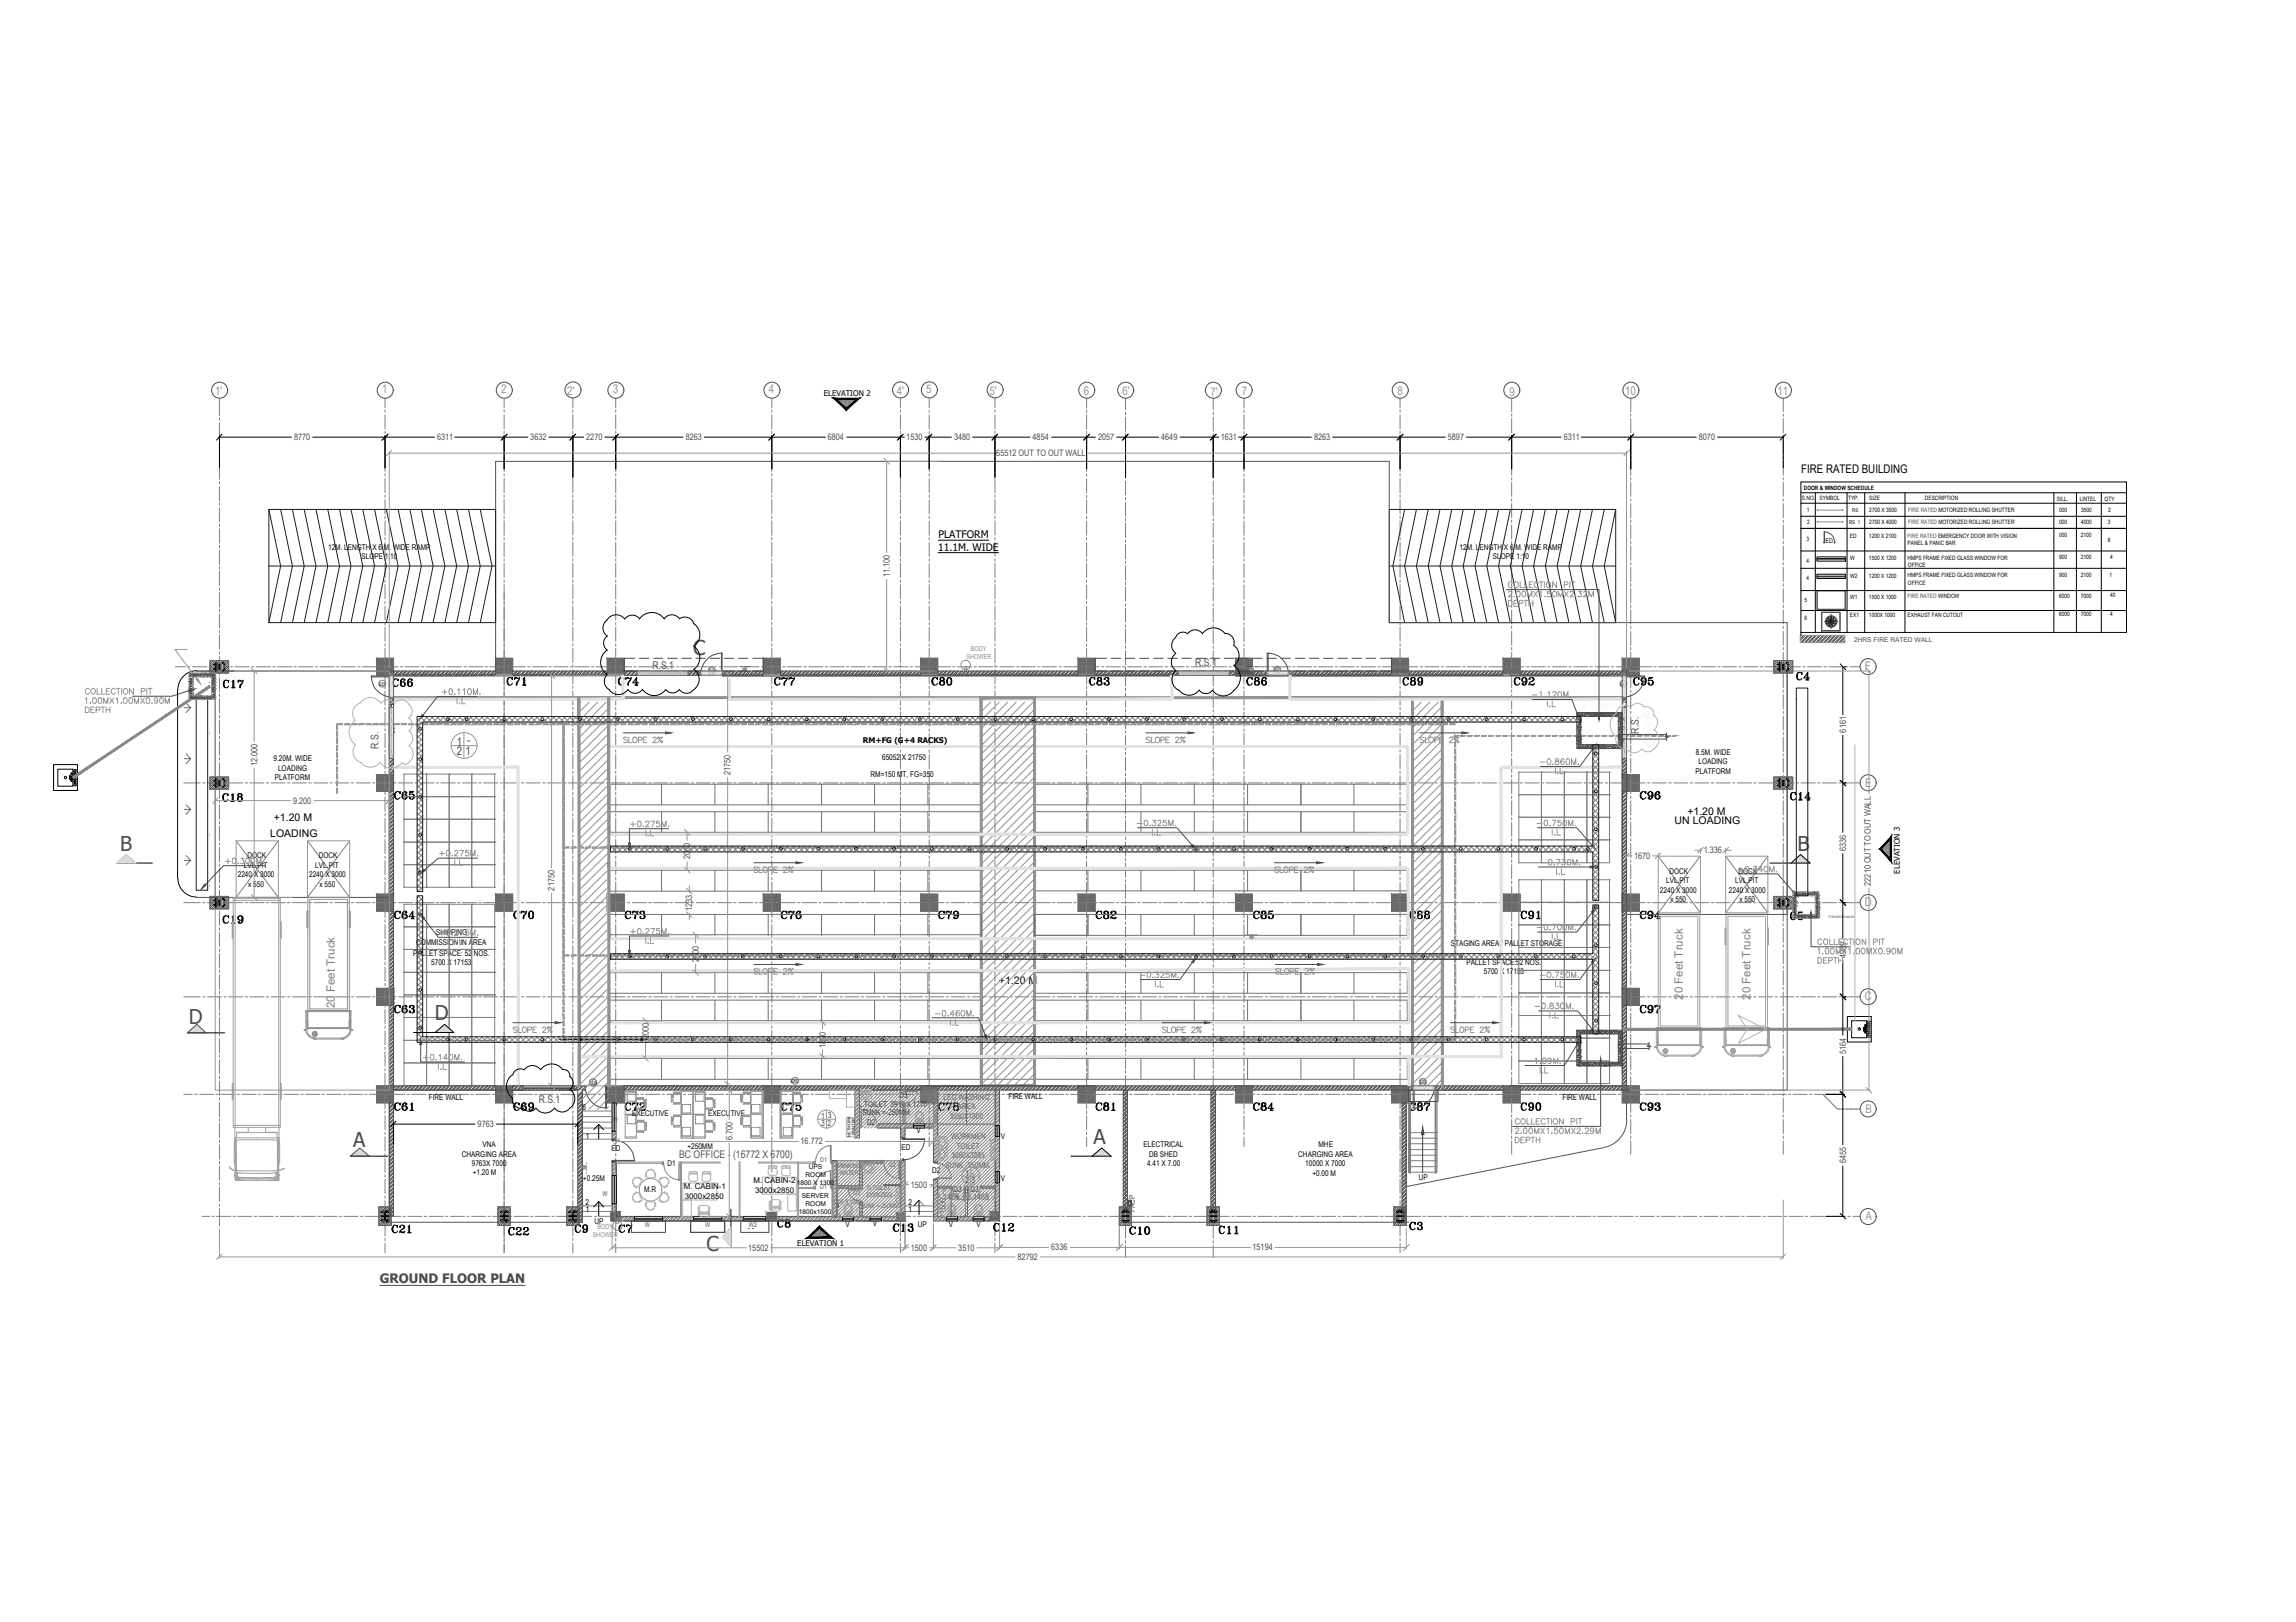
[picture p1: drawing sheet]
<svg xmlns="http://www.w3.org/2000/svg" width="297mm" height="210mm" viewBox="0 0 297 210" stroke-linecap="round" stroke-linejoin="round" font-family="sans-serif">
<defs><g id="words">
<g font-size="4" fill="#919191">
<text x="64.2" y="90">C71</text>
<text x="180.3" y="90">C89</text>
</g>
<g font-size="4">
<text x="78.7" y="90">C74</text>
<text x="160.2" y="90">C86</text>
<text x="231.1" y="89.3">C4</text>
<text x="230.4" y="104.8">C14</text>
<text x="27.5" y="120.7">C19</text>
<text x="49.7" y="145">C61</text>
<text x="65.3" y="145">C69</text>
<text x="156.6" y="160.9">C11</text>
<text x="181" y="160.5">C3</text>
</g>
<g font-size="4" fill="#4c4c4c">
<text x="99.1" y="90">C77</text>
<text x="27.5" y="90.3">C17</text>
<text x="211" y="104.8">C96</text>
<text x="230.4" y="120.3">C5</text>
<text x="211" y="132.3">C97</text>
<text x="140.4" y="145">C81</text>
<text x="160.9" y="145">C84</text>
<text x="49.4" y="160.9">C21</text>
<text x="64.6" y="161.2">C22</text>
<text x="73" y="160.9">C9</text>
</g>
<text font-size="4" fill="#8d8d8d" x="119.2" y="90">C80</text>
<text font-size="4" fill="#484848" x="139.7" y="90">C83</text>
<g font-size="4" fill="#959595">
<text x="194.7" y="90">C92</text>
<text x="195.4" y="145">C90</text>
</g>
<g font-size="4" fill="#696969">
<text x="210.3" y="90">C95</text>
<text x="181" y="145">C87</text>
</g>
<g font-size="4" fill="#7f7f7f">
<text x="49.7" y="104.8">C65</text>
<text x="49.7" y="132.3">C63</text>
<text x="120.3" y="145">C78</text>
</g>
<g font-size="4" fill="#969696">
<text x="79.7" y="145">C72</text>
<text x="99.8" y="145">C75</text>
</g>
<text font-size="4" fill="#535353" x="211" y="145">C93</text>
<g font-size="4" fill="#979797">
<text x="79" y="160.9">C7</text>
<text x="114.3" y="160.5">C13</text>
<text x="127.4" y="160.5">C12</text>
</g>
<text font-size="4" fill="#b3b3b3" x="99.5" y="160.2">C8</text>
<text font-size="3.5" fill="#b2b2b2" x="49.7" y="90">C66</text>
<g font-size="3.5">
<text x="27.5" y="104.8">C18</text>
<text x="65.3" y="119.9">C70</text>
<text x="145" y="160.9">C10</text>
</g>
<text font-size="3.5" fill="#7f7f7f" x="49.7" y="119.9">C64</text>
<g font-size="3.5" fill="#959595">
<text x="79.7" y="119.9">C73</text>
<text x="195.4" y="119.9">C91</text>
</g>
<g font-size="3.5" fill="#727272">
<text x="99.8" y="119.9">C76</text>
<text x="120.3" y="119.9">C79</text>
<text x="140.4" y="119.9">C82</text>
<text x="160.9" y="119.9">C85</text>
<text x="181" y="119.9">C88</text>
</g>
<text font-size="3.5" fill="#4c4c4c" x="211" y="119.9">C94</text>
<g font-size="2.6" fill="#4c4c4c">
<text x="89.7" y="84.8">C</text>
<text x="15.6" y="110.2">B</text>
<text x="232.6" y="110.1">B</text>
<text x="24.4" y="132.5">D</text>
<text x="56.2" y="132">D</text>
<text x="45.7" y="148.5">A</text>
<text x="141.5" y="148">A</text>
<text x="91.4" y="161.9">C</text>
</g>
<text font-size="1.7" fill="#4b4b4b" x="49.1" y="166">GROUND FLOOR PLAN</text>
<g font-size="1.5" fill="#959595">
<text x="27.8" y="51.2">1'</text>
<text x="49.4" y="50.9">1</text>
<text x="64.8" y="50.9">2</text>
<text x="73.4" y="51.1">2'</text>
<text x="79.3" y="50.9">3</text>
<text x="99.5" y="50.9">4</text>
<text x="116" y="51.1">4'</text>
<text x="119.8" y="50.9">5</text>
<text x="128" y="51.1">5'</text>
<text x="140.2" y="51.1">6</text>
<text x="145.2" y="51.1">6'</text>
<text x="156.6" y="51.2">7'</text>
<text x="160.6" y="51.2">7</text>
<text x="180.8" y="51.1">8</text>
<text x="195.3" y="51.2">9</text>
<text x="210.3" y="51.1">10</text>
<text x="229.9" y="51.1">11</text>
<text x="241.2" y="86.8">F</text>
<text x="241.3" y="101.8">E</text>
<text x="241.2" y="117.3">D</text>
<text x="241.2" y="129.5">C</text>
<text x="241.3" y="144">B</text>
<text x="241.3" y="157.9">A</text>
</g>
<text font-size="1.5" x="233" y="61.2">FIRE RATED BUILDING</text>
<g font-size="1.5" fill="#4b4b4b">
<text x="59.1" y="96.5">1</text>
<text x="59.1" y="97.8">2</text>
<text x="60.2" y="97.7">1</text>
<text x="60.4" y="96.3">-</text>
</g>
<g font-size="1.5" fill="#7f7f7f">
<text x="43.3" y="130.4" transform="rotate(-90 43.3 130.4)">20 Feet Truck</text>
<text x="217.7" y="129.4" transform="rotate(-90 217.7 129.4)">20 Feet Truck</text>
<text x="226.5" y="129.4" transform="rotate(-90 226.5 129.4)">20 Feet Truck</text>
</g>
<g font-size="1.4" fill="#4c4c4c">
<text x="84.4" y="86.6">R.S.1</text>
<text x="154.6" y="86.2">R.S.1</text>
<text x="212" y="94.9" transform="rotate(-90 212 94.9)">R.S.</text>
<text x="49" y="96.9" transform="rotate(-90 49 96.9)">R.S.</text>
<text x="69.7" y="142.8">R.S.1</text>
</g>
<g font-size="1.4">
<text x="35.4" y="106.2">+1.20 M</text>
<text x="216.6" y="106.7">UN LOADING</text>
<text x="218.3" y="105.5">+1.20 M</text>
<text x="35" y="108.3">LOADING</text>
<text x="129.2" y="127.4">+1.20 M</text>
</g>
<text font-size="1.4" fill="#535353" x="87.9" y="149.8">BC OFFICE - (16772 X 6700)</text>
<g font-size="1.3">
<text x="121.4" y="71.3">11.1M. WIDE</text>
<text x="121.4" y="69.6">PLATFORM</text>
</g>
<g font-size="1.2" fill="#4c4c4c">
<text x="38" y="57">8770</text>
<text x="56.5" y="57">6311</text>
<text x="68.6" y="57">3632</text>
<text x="75.8" y="57">2270</text>
<text x="88.7" y="57">8263</text>
<text x="107.1" y="57">6804</text>
<text x="117.2" y="57">1530</text>
<text x="123.4" y="57">3480</text>
<text x="128.9" y="59.1">65512 OUT TO OUT WALL</text>
<text x="133.6" y="57">4854</text>
<text x="142.1" y="57">2057</text>
<text x="150.2" y="57">4649</text>
<text x="157.9" y="57">1631</text>
<text x="170" y="57">8263</text>
<text x="187.3" y="57">5897</text>
<text x="202.3" y="57">6311</text>
<text x="219.8" y="57">8070</text>
<text x="115.1" y="74.7" transform="rotate(-90 115.1 74.7)">11.100</text>
<text x="238.8" y="94.8" transform="rotate(-90 238.8 94.8)">6161</text>
<text x="33.3" y="99.2" transform="rotate(-90 33.3 99.2)">12.000</text>
<text x="94.5" y="100.3" transform="rotate(-90 94.5 100.3)">21750</text>
<text x="37.9" y="104">9.200</text>
<text x="89.3" y="111.2" transform="rotate(-90 89.3 111.2)">2000</text>
<text x="211.4" y="111.1">1670</text>
<text x="220.4" y="110.4">1.336</text>
<text x="238.8" y="110.1" transform="rotate(-90 238.8 110.1)">6336</text>
<text x="71.7" y="115.2" transform="rotate(-90 71.7 115.2)">21750</text>
<text x="89.6" y="117.9" transform="rotate(-90 89.6 117.9)">1233</text>
<text x="242" y="114.6" transform="rotate(-90 242 114.6)">22210 OUT TO OUT WALL</text>
<text x="90.4" y="124.5" transform="rotate(-90 90.4 124.5)">2000</text>
<text x="238.8" y="124" transform="rotate(-90 238.8 124)">4989</text>
<text x="83.9" y="134.5" transform="rotate(-90 83.9 134.5)">2000</text>
<text x="106.8" y="135.6" transform="rotate(-90 106.8 135.6)">1800</text>
<text x="238.8" y="136.4" transform="rotate(-90 238.8 136.4)">5164</text>
<text x="61.8" y="145.9">9763</text>
<text x="94.8" y="147.6" transform="rotate(-90 94.8 147.6)">6.700</text>
<text x="103.6" y="148.1">16.772</text>
<text x="117.8" y="153.7">1500</text>
<text x="122" y="155.3">1468</text>
<text x="125.9" y="155.3">1468</text>
<text x="238.8" y="150.6" transform="rotate(-90 238.8 150.6)">6455</text>
<text x="96.8" y="161.9">15502</text>
<text x="117.8" y="161.9">1500</text>
<text x="122.4" y="157.1" transform="rotate(-90 122.4 157.1)">1500</text>
<text x="124" y="161.9">3510</text>
<text x="136" y="161.8">6336</text>
<text x="162" y="161.8">15194</text>
<text x="131.6" y="163">82792</text>
</g>
<g font-size="1.1" fill="#4b4b4b">
<text x="106.2" y="144.8">1</text>
<text x="106.2" y="145.7">3</text>
<text x="107" y="145.7">2</text>
<text x="107.1" y="144.7">3</text>
<text x="124.9" y="152.2">1</text>
<text x="124.9" y="153.1">2</text>
<text x="125.7" y="153">3</text>
<text x="125.8" y="152.2">-</text>
</g>
<g font-size="1">
<text x="106.6" y="51.2">ELEVATION 2</text>
<text x="42.4" y="71.2">12M. LENGTH X 6 M. WIDE RAMP</text>
<text x="188.8" y="71.2">12M. LENGTH X 6 M. WIDE RAMP</text>
<text x="46.8" y="72.4">SLOPE 1:10</text>
<text x="193.2" y="72.4">SLOPE 1:10</text>
<text x="35.4" y="98.5">9.20M. WIDE</text>
<text x="35.5" y="101">PLATFORM</text>
<text x="36" y="99.8">LOADING</text>
<text x="111.6" y="96.2">RM+FG (G+4 RACKS)</text>
<text x="112.6" y="100.6">RM=150 MT, FG=350</text>
<text x="114.1" y="98.4">65052 X 21750</text>
<text x="219.4" y="100.1">PLATFORM</text>
<text x="219.4" y="97.7">8.5M. WIDE</text>
<text x="219.7" y="98.9">LOADING</text>
<text x="30.8" y="113.5">2240 X 3000</text>
<text x="31.6" y="112.3">LVL.PIT</text>
<text x="32" y="111.1">DOCK</text>
<text x="40" y="113.5">2240 X 3000</text>
<text x="40.8" y="112.3">LVL.PIT</text>
<text x="41.2" y="111.1">DOCK</text>
<text x="216" y="113">DOCK</text>
<text x="224.9" y="113">DOCK</text>
<text x="245.8" y="113" transform="rotate(-90 245.8 113)">ELEVATION 3</text>
<text x="32.1" y="114.7">x 550</text>
<text x="41.3" y="114.7">x 550</text>
<text x="214.7" y="115.5">2240 X 3000</text>
<text x="215.5" y="114.3">LVL.PIT</text>
<text x="216.1" y="116.7">x 550</text>
<text x="223.7" y="115.5">2240 X 3000</text>
<text x="224.5" y="114.3">LVL.PIT</text>
<text x="225" y="116.7">x 550</text>
<text x="53.5" y="123.7">PALLET SPACE: 52 NOS.</text>
<text x="53.8" y="122.3">COMMISSION IN AREA</text>
<text x="55.8" y="124.9">5700 X 17153</text>
<text x="56.4" y="121">SHIPPING</text>
<text x="187.7" y="122.4">STAGING AREA / PALLET STORAGE</text>
<text x="189.7" y="124.9">PALLET SPACE:52 NOS.</text>
<text x="192" y="126.1">5700 X 17153</text>
<text x="55.5" y="142.4">FIRE WALL</text>
<text x="75.3" y="143.7">6</text>
<text x="111.1" y="143.3">L.TOILET 3910 X 1770</text>
<text x="116.4" y="142.1">D3</text>
<text x="130.5" y="142.2">FIRE WALL</text>
<text x="202.1" y="142.4">FIRE WALL</text>
<text x="59.8" y="149.7">CHARGING AREA</text>
<text x="62.4" y="148.5">VNA</text>
<text x="75.8" y="147.5">1</text>
<text x="79.1" y="148.9">ED</text>
<text x="81.8" y="144.4">EXECUTIVE</text>
<text x="88.9" y="148.7">+250MM</text>
<text x="91.6" y="144.4">EXECUTIVE</text>
<text x="111.6" y="144.2">SUNK =-250MM.</text>
<text x="112.2" y="145.6">D2</text>
<text x="116.6" y="148.9">ED</text>
<text x="118.6" y="146.7">V</text>
<text x="129.5" y="147.4">V</text>
<text x="147.9" y="148.5">ELECTRICAL</text>
<text x="148.7" y="149.7">DB SHED</text>
<text x="168" y="149.7">CHARGING AREA</text>
<text x="170.6" y="148.5">MHE</text>
<text x="61" y="150.9">9763X 7000</text>
<text x="61.2" y="152.1">+1.20 M</text>
<text x="75.4" y="152.8">+0.25M</text>
<text x="75.8" y="155.9">2</text>
<text x="83.3" y="154.2">M.R</text>
<text x="86.3" y="150.9">D1</text>
<text x="88.5" y="153.9">M. CABIN-1</text>
<text x="88.6" y="155.1">3000x2850</text>
<text x="97.5" y="153.1">M. CABIN-2</text>
<text x="97.7" y="154.4">3000x2850</text>
<text x="117.5" y="155.9">2</text>
<text x="120.6" y="151.8">D2</text>
<text x="123.3" y="154.2">D3</text>
<text x="125.5" y="154.2">D3</text>
<text x="129.5" y="152.8">V</text>
<text x="148.4" y="150.9">4.41 X 7.00</text>
<text x="168.9" y="150.9">10000 X 7000</text>
<text x="169.8" y="152.2">+0.00 M</text>
<text x="183.5" y="152.8">UP</text>
<text x="75.8" y="156.8">1</text>
<text x="76.9" y="158.4">UP</text>
<text x="103.2" y="161.3">ELEVATION 1</text>
<text x="109.4" y="158.7">V</text>
<text x="112.9" y="158.7">V</text>
<text x="117.5" y="156.8">1</text>
<text x="118.7" y="158.7">UP</text>
<text x="122.8" y="158.8">V</text>
<text x="126.4" y="158.8">V</text>
</g>
<g font-size="1" fill="#4c4c4c">
<text x="122.1" y="142.3">LEG WASHING</text>
<text x="123.9" y="143.5">AREA</text>
<text x="122.9" y="144.8">3050X1800</text>
<text x="123" y="147.4">WORKMEN</text>
<text x="123.1" y="149.9">3050X3285</text>
<text x="123.8" y="148.6">TOILET</text>
<text x="122.3" y="151.1">SUNK -250MM.</text>
<text x="146.8" y="156.9" transform="rotate(-90 146.8 156.9)">FACP</text>
</g>
<g font-size=".9">
<text x="236.2" y="70.2">ED</text>
<text x="103.1" y="153.3">1800 X 1300</text>
<text x="103.7" y="155">SERVER</text>
<text x="104.2" y="152.3">ROOM</text>
<text x="104.6" y="151.3">UPS</text>
<text x="103.4" y="157.1">1800x1500</text>
<text x="104.2" y="156.1">ROOM</text>
</g>
<text font-size=".9" fill="#4b4b4b" x="239.9" y="83.1">2HRS FIRE RATED WALL</text>
<g font-size=".9" fill="#8d8d8d">
<text x="125" y="85.3">SHOWER</text>
<text x="125.6" y="84.3">BODY</text>
<text x="76.7" y="160.1">SHOWER</text>
<text x="77.3" y="159">BODY</text>
</g>
<g font-size=".9" fill="#535353">
<text x="79.3" y="145.2">W</text>
<text x="78" y="154.7">W</text>
<text x="106.1" y="153.9">D1</text>
<text x="106.1" y="150.3">D1</text>
<text x="83.4" y="158.8">W</text>
<text x="91.2" y="158.8">W</text>
<text x="96.9" y="158.8">W2</text>
</g>
<g font-size=".8">
<text x="233.1" y="64.7">S.NO.</text>
<text x="233.4" y="63.4">DOOR &amp; WINDOW SCHEDULE</text>
<text x="235.4" y="64.7">SYMBOL</text>
<text x="239.1" y="64.7">TYP.</text>
<text x="241.8" y="64.7">SIZE</text>
<text x="249" y="64.7">DESCRIPTION</text>
<text x="266.1" y="64.9">SILL.</text>
<text x="269.1" y="64.8">LINTEL</text>
<text x="272.3" y="64.9">QTY</text>
<text x="233.7" y="70">3</text>
<text x="233.8" y="66.2">1</text>
<text x="233.8" y="67.7">2</text>
<text x="239.3" y="69.6">ED</text>
<text x="241.8" y="69.6">1200 X 2100</text>
<text x="241.8" y="66.2">2700 X 3500</text>
<text x="241.8" y="67.7">2700 X 4000</text>
<text x="246.8" y="70.5">PANEL &amp; PANIC BAR</text>
<text x="266.4" y="66.2">000</text>
<text x="266.4" y="69.5">000</text>
<text x="266.4" y="67.7">000</text>
<text x="269.2" y="69.5">2100</text>
<text x="269.2" y="66.2">3500</text>
<text x="269.2" y="67.7">4000</text>
<text x="272.7" y="70.2">8</text>
<text x="272.7" y="67.7">3</text>
<text x="272.7" y="66.2">2</text>
<text x="233.5" y="77.9">5</text>
<text x="233.7" y="72.9">4</text>
<text x="233.7" y="75.1">4</text>
<text x="239.4" y="72.5">W</text>
<text x="239.4" y="77.5">W1</text>
<text x="239.4" y="74.8">W2</text>
<text x="241.8" y="72.5">1500 X 1200</text>
<text x="241.8" y="77.5">1500 X 1000</text>
<text x="241.8" y="74.8">1200 X 1200</text>
<text x="246.8" y="72.4">HMPS FRAME FIXED GLASS WINDOW FOR</text>
<text x="246.8" y="74.7">HMPS FRAME FIXED GLASS WINDOW FOR</text>
<text x="246.8" y="73.4">OFFICE</text>
<text x="246.8" y="75.7">OFFICE</text>
<text x="266.4" y="72.4">900</text>
<text x="266.4" y="77.4">6000</text>
<text x="266.4" y="74.6">900</text>
<text x="269.2" y="72.4">2100</text>
<text x="269.2" y="77.4">7000</text>
<text x="269.2" y="74.7">2100</text>
<text x="272.9" y="74.6">1</text>
<text x="273" y="77.3">40</text>
<text x="273" y="72.3">4</text>
<text x="233.5" y="80.2">6</text>
<text x="239.3" y="79.9">EX1</text>
<text x="241.8" y="79.9">1000X 1000</text>
<text x="246.8" y="79.8">EXHAUST FAN CUTOUT</text>
<text x="266.4" y="79.8">6000</text>
<text x="269.2" y="79.8">7000</text>
<text x="273" y="79.7">4</text>
</g>
<g font-size=".8" fill="#4c4c4c">
<text x="246.8" y="69.6">FIRE RATED EMERGENCY DOOR WITH VISION</text>
<text x="246.9" y="66.3">FIRE RATED MOTORIZED ROLLING SHUTTER</text>
<text x="246.9" y="67.8">FIRE RATED MOTORIZED ROLLING SHUTTER</text>
<text x="246.8" y="77.4">FIRE RATED WINDOW</text>
</g>
<g font-size=".8" fill="#535353">
<text x="107.6" y="155.8">1200 X 1500</text>
<text x="108.1" y="151.1">DRINKING</text>
<text x="108.6" y="152.1">WATER</text>
<text x="110.4" y="154.7">D3</text>
<text x="112" y="154.9">2000X2820</text>
<text x="112.2" y="153.9">G.TOILET</text>
<text x="115" y="151">D2</text>
<text x="111.4" y="156.4">SUNK =-250MM.</text>
</g>
<g font-size=".7">
<text x="239.2" y="67.7">RS 1</text>
<text x="239.6" y="66.2">RS</text>
</g>
<g font-size=".6">
<text x="49.1" y="88.7">ED</text>
<text x="91.7" y="87.1">ED</text>
<text x="164.9" y="86.9">ED</text>
<text x="209.7" y="88.7">ED</text>
<text x="76.5" y="140.3">ED</text>
<text x="102.3" y="140.1">EX1</text>
<text x="183.7" y="140.3">ED</text>
</g>
<g font-size=".5">
<text x="110" y="147.1" transform="rotate(-90 110 147.1)">NETWORK</text>
<text x="110.6" y="146.9" transform="rotate(-90 110.6 146.9)">PRINTER</text>
</g>
<text font-size=".4" fill="#4b4b4b" x="236.5" y="118.8">TOWARDS MAIN</text>
</g></defs>
<!-- layer: S-column -->
<g fill="none" stroke="#696969" stroke-width=".13">
<path d="M27.2 85.5h2.4v1.6h-2.4zM48.7 85.2h2.2v2.2h-2.2zM64.1 85.2h2.2v2.2h-2.2zM78.6 85.2h2.2v2.2h-2.2zM98.7 85.2h2.3v2.2h-2.3zM119.1 85.2h2.2v2.2h-2.2zM139.5 85.2h2.2v2.2h-2.2zM159.8 85.2h2.2v2.2h-2.2zM180 85.2h2.2v2.2h-2.2zM194.5 85.2h2.2v2.2h-2.2zM209.9 85.2h2.2v2.2h-2.2zM229.5 85.5h2.4v1.6h-2.4z"/>
<path d="M27.2 100.6h2.4v1.5h-2.4zM27.2 116h2.4v1.6h-2.4zM48.7 115.7h2.2v2.2h-2.2zM64.1 115.7h2.2v2.2h-2.2zM78.6 115.7h2.2v2.2h-2.2zM98.7 115.7h2.3v2.2h-2.3zM119.1 115.7h2.2v2.2h-2.2zM139.5 115.7h2.2v2.2h-2.2zM159.8 115.7h2.2v2.2h-2.2zM180 115.7h2.2v2.2h-2.2zM194.5 115.7h2.2v2.2h-2.2zM209.9 115.7h2.2v2.2h-2.2z"/>
<path d="M49 156.2h1.6v2.4h-1.6zM64.4 156.2h1.6v2.4h-1.6zM73.3 156.2h1.6v2.4h-1.6zM144.8 156.2h1.6v2.4h-1.6zM156.2 156.2h1.6v2.4h-1.6z"/>
</g>
<g fill="#696969" stroke="#696969" stroke-width=".13">
<path d="M48.7 115.7l2.2 2.2v-2.2zM48.7 115.7l2.2 2.2h-2.2z"/>
<path d="M48.7 85.2l2.2 2.2v-2.2zM48.7 85.2l2.2 2.2h-2.2z"/>
<path d="M64.1 115.7l2.2 2.2v-2.2zM64.1 115.7l2.2 2.2h-2.2z"/>
<path d="M64.1 85.2l2.2 2.2v-2.2zM64.1 85.2l2.2 2.2h-2.2z"/>
<path d="M78.6 115.7l2.2 2.2v-2.2zM78.6 115.7l2.2 2.2h-2.2z"/>
<path d="M78.6 85.2l2.2 2.2v-2.2zM78.6 85.2l2.2 2.2h-2.2z"/>
<path d="M98.7 115.7l2.3 2.2v-2.2zM98.7 115.7l2.3 2.2h-2.3z"/>
<path d="M98.7 85.2l2.3 2.2v-2.2zM98.7 85.2l2.3 2.2h-2.3z"/>
<path d="M119.1 115.7l2.2 2.2v-2.2zM119.1 115.7l2.2 2.2h-2.2z"/>
<path d="M119.1 85.2l2.2 2.2v-2.2zM119.1 85.2l2.2 2.2h-2.2z"/>
<path d="M139.5 115.7l2.2 2.2v-2.2zM139.5 115.7l2.2 2.2h-2.2z"/>
<path d="M139.5 85.2l2.2 2.2v-2.2zM139.5 85.2l2.2 2.2h-2.2z"/>
<path d="M159.8 115.7l2.2 2.2v-2.2zM159.8 115.7l2.2 2.2h-2.2z"/>
<path d="M159.8 85.2l2.2 2.2v-2.2zM159.8 85.2l2.2 2.2h-2.2z"/>
<path d="M180 115.7l2.2 2.2v-2.2zM180 115.7l2.2 2.2h-2.2z"/>
<path d="M180 85.2l2.2 2.2v-2.2zM180 85.2l2.2 2.2h-2.2z"/>
<path d="M194.5 115.7l2.2 2.2v-2.2zM194.5 115.7l2.2 2.2h-2.2z"/>
<path d="M194.5 85.2l2.2 2.2v-2.2zM194.5 85.2l2.2 2.2h-2.2z"/>
<path d="M209.9 115.7l2.2 2.2v-2.2zM209.9 115.7l2.2 2.2h-2.2z"/>
<path d="M209.9 85.2l2.2 2.2v-2.2zM209.9 85.2l2.2 2.2h-2.2z"/>
</g>
<!-- layer: S-GRID LINE -->
<g fill="none" stroke="#7f7f7f" stroke-width=".13">
<path d="M28.4 51.5v2.3M28.4 54.1v.3M28.4 54.7v1.8M28.4 56.8v.4M28.4 57.5v1.8M28.4 59.6v.3M49.8 51.5v1.3M49.8 53.1v.3M49.8 53.7v1.8M49.8 55.8v.3M49.8 56.4v1.9M49.8 58.6v.3"/>
<path d="M49.8 59.2v1.8M65.2 51.5v1.3M65.2 53.1v.3M65.2 53.7v1.8M65.2 55.8v.3M65.2 56.4v1.9M65.2 58.6v.3M65.2 59.2v1.8M74.1 51.5v1.3M74.1 53.1v.3M74.1 53.7v1.8M74.1 55.8v.3"/>
<path d="M74.1 56.4v1.9M74.1 58.6v.3M74.1 59.2v1.8M79.7 51.5v1.3M79.7 53.1v.3M79.7 53.7v1.8M79.7 55.8v.3M79.7 56.4v1.9M79.7 58.6v.3M79.7 59.2v1.8M99.9 51.5v1.3M99.9 53.1v.3"/>
<path d="M99.9 53.7v1.8M99.9 55.8v.3M99.9 56.4v1.9M99.9 58.6v.3M99.9 59.2v1.8M116.5 51.5v1.3M116.5 53.1v.3M116.5 53.7v1.8M116.5 55.8v.3M116.5 56.4v1.9M116.5 58.6v.3M116.5 59.2v1.8"/>
<path d="M120.2 51.5v1.3M120.2 53.1v.3M120.2 53.7v1.8M120.2 55.9v.2M120.2 56.4v1.9M120.2 58.6v.3M120.2 59.2v1.8M128.7 51.5v1.3M128.7 53.1v.3M128.7 53.7v1.8M128.7 55.8v.3M128.7 56.4v1.9"/>
<path d="M128.7 58.6v.3M128.7 59.2v1.8M140.6 51.5v1.3M140.6 53.1v.3M140.6 53.7v1.9M140.6 55.9v.2M140.6 56.4v1.9M140.6 58.6v.3M140.6 59.2v1.8M145.6 51.5v1.6M145.6 53.4v.3M145.6 54v1.8"/>
<path d="M145.6 56.1v.3M145.6 56.7v1.9M145.6 58.9v.3M145.6 59.5v1.8M157 51.5v1.6M157 53.4v.3M157 54v1.8M157 56.1v.3M157 56.7v1.9M157 58.9v.3M157 59.5v1.8M160.9 51.5v1.3"/>
<path d="M160.9 53.1v.3M160.9 53.7v1.9M160.9 55.9v.2M160.9 56.4v1.9M160.9 58.6v.3M160.9 59.2v1.8M181.1 51.5v1.3M181.1 53.1v.3M181.1 53.7v1.8M181.1 55.8v.3M181.1 56.4v1.9M181.1 58.6v.3"/>
<path d="M181.1 59.2v1.8M195.6 51.5v1.8M195.6 53.6v.3M195.6 54.2v1.8M195.6 56.3v.3M195.6 56.9v1.9M195.6 59.1v.3M195.6 59.7v1.8M211 51.5v1.8M211 53.6v.3M211 54.2v1.8M211 56.3v.3"/>
<path d="M211 56.9v1.9M211 59.1v.3M211 59.7v1.8M230.7 51.5v1.8M230.7 53.6v.3M230.7 54.2v1.8M230.7 56.3v.3M230.7 56.9v1.9M230.7 59.1v.3M230.7 59.7v1.8M28.4 60.2v1.8M28.4 62.3v.3"/>
<path d="M28.4 63v1.8M28.4 65.1v.3M28.4 65.7v1.8M28.4 67.8v.3M28.4 68.4v1.9M28.4 70.6v.3M28.4 71.2v1.8M28.4 73.3v.3M28.4 73.9v1.9M28.4 76.1v.3M28.4 76.7v1.8M28.4 78.8v.3"/>
<path d="M28.4 79.4v1.9M49.8 61.3v.3M49.8 61.9v1.9M49.8 64.1v.3M49.8 64.7v1.8M49.8 66.8v.3M49.8 67.4v1.9M49.8 69.6v.3M49.8 70.2v1.8M49.8 72.3v.3M49.8 72.9v1.8M49.8 75.1v.3"/>
<path d="M49.8 75.7v1.8M49.8 77.8v.3M49.8 78.4v1.8M65.2 61.3v.3M65.2 61.9v1.9M65.2 64.1v.3M65.2 64.7v1.8M65.2 66.8v.3M65.2 67.4v1.9M65.2 69.6v.3M65.2 70.2v1.8M65.2 72.3v.3"/>
<path d="M65.2 72.9v1.8M65.2 75.1v.3M65.2 75.7v2M65.2 77.8v.5M65.2 78.4v2M74.1 61.3v.3M74.1 61.9v1.9M74.1 64.1v.3M74.1 64.7v1.8M74.1 66.8v.3M74.1 67.4v1.8M74.1 69.6v.3"/>
<path d="M74.1 70.2v1.8M74.1 72.3v.3M74.1 72.9v1.8M74.1 75v.4M74.1 75.7v1.8M74.1 77.8v.3M74.1 78.4v1.8M79.7 61.3v.3M79.7 61.9v1.9M79.7 64.1v.3M79.7 64.7v1.8M79.7 66.8v.3"/>
<path d="M79.7 67.4v1.9M79.7 69.6v.3M79.7 70.2v1.8M79.7 72.3v.3M79.7 72.9v1.8M79.7 75.1v.3M79.7 75.7v1.8M79.7 77.8v.3M79.7 78.4v1.8M99.9 61.3v.3M99.9 61.9v1.9M99.9 64.1v.3"/>
<path d="M99.9 64.7v1.8M99.9 66.8v.3M99.9 67.4v1.9M99.9 69.6v.3M99.9 70.2v1.8M99.9 72.3v.3M99.9 72.9v1.8M99.9 75.1v.3M99.9 75.7v1.8M99.9 77.8v.3M99.9 78.4v1.8M116.5 61.3v.3"/>
<path d="M116.5 61.9v1.9M116.5 64.1v.3M116.5 64.7v1.8M116.5 66.8v.3M116.5 67.4v1.8M116.5 69.6v.3M116.5 70.2v1.8M116.5 72.3v.3M116.5 72.9v1.8M116.5 75v.4M116.5 75.7v1.8M116.5 77.8v.3"/>
<path d="M116.5 78.4v1.8M120.2 61.3v.4M120.2 61.9v1.9M120.2 64.1v.3M120.2 64.7v1.8M120.2 66.8v.3M120.2 67.5v1.8M120.2 69.6v.3M120.2 70.2v1.8M120.2 72.3v.3M120.2 73v1.8M120.2 75.1v.3"/>
<path d="M120.2 75.7v1.8M120.2 77.8v.3M120.2 78.4v1.9M128.7 61.3v.3M128.7 61.9v1.9M128.7 64.1v.3M128.7 64.7v1.8M128.7 66.8v.3M128.7 67.4v1.8M128.7 69.6v.3M128.7 70.2v1.8M128.7 72.3v.3"/>
<path d="M128.7 72.9v1.8M128.7 75v.4M128.7 75.7v1.8M128.7 77.8v.3M128.7 78.4v1.8M140.6 61.4v.3M140.6 61.9v1.9M140.6 64.1v.3M140.6 64.7v1.8M140.6 66.8v.4M140.6 67.5v1.8M140.6 69.6v.3"/>
<path d="M140.6 70.2v1.8M140.6 72.3v.3M140.6 73v1.8M140.6 75.1v.3M140.6 75.7v1.8M140.6 77.8v.3M140.6 78.5v1.8M145.6 61.6v.3M145.6 62.2v1.9M145.6 64.4v.3M145.6 65v1.8M145.6 67.1v.3"/>
<path d="M145.6 67.7v1.9M145.6 69.9v.3M145.6 70.5v1.8M145.6 72.6v.3M145.6 73.2v1.9M145.6 75.4v.3M145.6 76v1.8M145.6 78.1v.3M145.6 78.7v1.8M157 61.6v.3M157 62.2v1.9M157 64.4v.3"/>
<path d="M157 65v1.8M157 67.1v.3M157 67.7v1.9M157 69.9v.3M157 70.5v1.8M157 72.6v.3M157 73.2v1.9M157 75.4v.3M157 76v1.8M157 78.1v.3M157 78.7v1.8M160.9 61.4v.3"/>
<path d="M160.9 61.9v1.9M160.9 64.1v.3M160.9 64.7v1.8M160.9 66.8v.4M160.9 67.5v1.8M160.9 69.6v.3M160.9 70.2v1.8M160.9 72.3v.3M160.9 73v1.8M160.9 75.1v.3M160.9 75.7v1.8M160.9 77.8v.3"/>
<path d="M160.9 78.5v1.8M181.1 61.3v.3M181.1 61.9v1.9M181.1 64.1v.3M181.1 64.7v1.8M181.1 66.8v.3M181.1 67.4v1.9M181.1 69.6v.3M181.1 70.2v1.8M181.1 72.3v.3M181.1 72.9v1.8M181.1 75.1v.3"/>
<path d="M181.1 75.7v1.8M181.1 77.8v.3M181.1 78.4v1.8M195.6 61.8v.3M195.6 62.4v1.8M195.6 64.6v.3M195.6 65.2v1.8M195.6 67.3v.3M195.6 67.9v1.8M195.6 70.1v.3M195.6 70.7v1.8M195.6 72.8v.3"/>
<path d="M195.6 73.4v1.8M195.6 75.5v.4M195.6 76.2v1.8M195.6 78.3v.3M195.6 78.9v1.8M211 61.8v.3M211 62.4v1.8M211 64.6v.3M211 65.2v1.8M211 67.3v.3M211 67.9v1.8M211 70.1v.3"/>
<path d="M211 70.7v1.8M211 72.8v.3M211 73.4v1.8M211 75.5v.4M211 76.2v1.8M211 78.3v.3M211 78.9v1.8M230.7 61.8v.3M230.7 62.4v1.8M230.7 64.6v.3M230.7 65.2v1.8M230.7 67.3v.3"/>
<path d="M230.7 67.9v1.8M230.7 70.1v.3M230.7 70.7v1.8M230.7 72.8v.3M230.7 73.4v1.8M230.7 75.5v.4M230.7 76.2v1.8M230.7 78.3v.3M230.7 78.9v1.8M22.7 86.3h1.3M24.3 86.3h.3M24.9 86.3h1.8"/>
<path d="M28.4 81.6v.3M28.4 82.2v1.8M28.4 84.3v.3M28.4 84.9v2.1M28.4 90.4v1.9M28.4 92.6v.3M28.4 93.2v1.8M28.4 95.3v.3M28.4 95.9v1.9M28.4 98.1v.3M28.4 98.7v1.8M33.1 86.3h1.9"/>
<path d="M35.3 86.3h.3M35.9 86.3h1.8M38 86.3h.3M38.6 86.3h1.9M40.8 86.3h.3M41.4 86.3h1.9M43.5 86.3h.3M44.1 86.3h1.9M46.3 86.3h.3M46.9 86.3h1.8M49.8 80.6v.3M49.8 81.2v1.8"/>
<path d="M49.8 83.3v.3M49.8 83.9v1.8M49.8 89.4v1.8M49.8 91.5v.3M49.8 92.2v1.8M49.8 94.3v.3M49.8 94.9v1.8M49.8 97v.3M49.8 97.6v1.9M49.8 99.8v.3M55.1 86.3h1.9M57.3 86.3h.3"/>
<path d="M57.9 86.3h1.8M60 86.3h.4M60.6 86.3h1.9M62.8 86.3h.3M65.2 80.5v.6M65.2 81.2v2M65.2 83.3v.5M65.2 83.9v2.1M65.2 89.6v1.9M65.2 91.5v.5M65.2 92.2v2M65.2 94.3v.5"/>
<path d="M65.2 94.9v2.1M65.2 97v.6M65.2 97.6v2.1M65.2 99.8v.5M68.9 86.3h1.8M71 86.3h.3M71.7 86.3h1.8M73.8 86.3h.3M74.1 80.5v.4M74.1 81.2v1.8M74.1 83.3v.3M74.1 83.9v1.8"/>
<path d="M74.1 86v.3M74.1 86.7v1.8M74.1 88.8v.3M74.1 89.4v1.8M74.1 91.5v.3M74.1 92.1v1.9M74.1 94.3v.3M74.1 94.9v1.8M74.1 97v.3M74.1 97.6v1.9M74.1 99.8v.3M74.4 86.3h1.8"/>
<path d="M76.5 86.3h.3M77.1 86.3h1.9M79.7 80.6v.3M79.7 81.2v1.8M79.7 83.3v.3M79.7 83.9v1.8M79.7 91.5v.3M79.7 92.2v1.8M79.7 94.3v.3M79.7 94.9v1.8M79.7 97v.3M79.7 97.6v1.9"/>
<path d="M79.7 99.8v.3M84.8 86.3h.3M85.4 86.3h1.8M87.5 86.3h.3M88.1 86.3h1.8M90.3 86.3h.3M90.9 86.3h1.8M93 86.3h.3M93.6 86.3h1.8M95.8 86.3h.3M96.4 86.3h1.8M99.9 80.5v.4"/>
<path d="M99.9 81.2v1.8M99.9 83.3v.3M99.9 83.9v1.8M99.9 91.5v.3M99.9 92.2v1.8M99.9 94.3v.3M99.9 94.9v1.8M99.9 97v.3M99.9 97.6v1.9M99.9 99.8v.3M104.6 86.3h1.9M106.8 86.3h.3"/>
<path d="M107.4 86.3h1.8M109.5 86.3h.3M110.1 86.3h1.9M112.3 86.3h.3M112.9 86.3h1.8M115 86.3h.3M115.6 86.3h1.9M116.5 80.5v.4M116.5 81.2v1.8M116.5 83.3v.3M116.5 83.9v1.8M116.5 86v.3"/>
<path d="M116.5 86.7v1.8M116.5 88.8v.3M116.5 89.4v1.8M116.5 91.5v.3M116.5 92.1v1.9M116.5 94.3v.3M116.5 94.9v1.8M116.5 97v.3M116.5 97.6v1.9M116.5 99.8v.3M117.8 86.3h.3M120.2 80.6v.3"/>
<path d="M120.2 81.2v1.8M120.2 83.3v.3M120.2 83.9v1.9M120.2 91.6v.3M120.2 92.2v1.8M120.2 94.3v.3M120.2 94.9v1.8M120.2 97v.4M120.2 97.7v1.8M120.2 99.8v.3M123.9 86.3h1.8M126 86.3h.3"/>
<path d="M126.6 86.3h1.9M128.7 80.5v.4M128.7 81.2v1.8M128.7 83.3v.3M128.7 83.9v1.8M128.7 86v.3M128.7 86.7v1.8M128.7 88.8v.3M128.7 89.4v1.8M128.7 91.5v.3M128.7 92.1v1.9M128.7 94.3v.3"/>
<path d="M128.7 94.9v1.8M128.7 97v.3M128.7 97.6v1.9M128.7 99.8v.3M128.8 86.3h.3M129.4 86.3h1.8M131.5 86.3h.3M132.1 86.3h1.8M134.3 86.3h.3M134.9 86.3h1.8M137 86.3h.3M137.6 86.3h1.8"/>
<path d="M140.6 80.6v.3M140.6 81.2v1.8M140.6 83.3v.3M140.6 83.9v1.9M140.6 91.6v.3M140.6 92.2v1.8M140.6 94.3v.3M140.6 94.9v1.8M140.6 97.1v.3M140.6 97.7v1.8M140.6 99.8v.3M145.6 80.9v.3"/>
<path d="M145.6 81.5v1.8M145.6 83.6v.3M145.6 84.2v1.8M145.6 89.7v1.8M145.6 91.8v.3M145.6 92.5v1.8M145.6 94.6v.3M145.6 95.2v1.8M145.6 97.3v.3M145.6 98v1.8M145.9 86.3h1.8M148 86.3h.3"/>
<path d="M148.6 86.3h1.8M150.7 86.3h.4M151.4 86.3h1.8M153.5 86.3h.3M154.1 86.3h1.8M156.2 86.3h.3M156.9 86.3h1.8M157 80.9v.3M157 81.5v1.8M157 83.6v.3M157 84.2v1.8M157 86.3v.4"/>
<path d="M157 87v1.8M157 89.1v.3M157 89.7v1.8M157 91.8v.3M157 92.5v1.8M157 94.6v.3M157 95.2v1.8M157 97.3v.3M157 98v1.8M160.9 80.6v.3M160.9 81.2v1.8M160.9 83.3v.3"/>
<path d="M160.9 83.9v1.9M160.9 91.6v.3M160.9 92.2v1.8M160.9 94.3v.3M160.9 94.9v1.8M160.9 97.1v.3M160.9 97.7v1.8M160.9 99.8v.3M165.1 86.3h1.8M167.2 86.3h.3M167.8 86.3h1.9M170 86.3h.3"/>
<path d="M170.6 86.3h1.9M172.7 86.3h.3M173.3 86.3h1.9M175.5 86.3h.3M176.1 86.3h1.9M178.3 86.3h.2M178.8 86.3h1.9M181.1 80.5v.4M181.1 81.2v1.8M181.1 83.3v.3M181.1 83.9v1.8M181.1 91.5v.3"/>
<path d="M181.1 92.2v1.8M181.1 94.3v.3M181.1 94.9v1.8M181.1 97v.3M181.1 97.6v1.9M181.1 99.8v.3M186.5 86.3h.3M187.1 86.3h1.8M189.3 86.3h.3M189.9 86.3h1.8M192 86.3h.3M192.6 86.3h1.8"/>
<path d="M195.6 81v.3M195.6 81.7v1.8M195.6 83.8v.3M195.6 84.4v1.8M195.6 89.9v1.9M195.6 92v.3M195.6 92.6v1.9M195.6 94.8v.3M195.6 95.4v1.9M195.6 97.6v.2M195.6 98.1v1.9M200.9 86.3h1.8"/>
<path d="M203 86.3h.3M203.6 86.3h1.8M205.7 86.3h.3M206.4 86.3h1.8M208.5 86.3h.3M211 81v.3M211 81.7v1.8M211 83.8v.3M211 84.4v1.8M211 89.9v1.9M211 92v.3M211 92.6v1.9"/>
<path d="M211 94.8v.3M211 95.4v1.9M211 97.6v.2M211 98.1v1.9M214.6 86.3h1.8M216.7 86.3h.3M217.3 86.3h1.9M219.5 86.3h.3M220.1 86.3h1.8M222.2 86.3h.3M222.8 86.3h1.8M225 86.3h.3"/>
<path d="M225.6 86.3h1.8M227.7 86.3h.3M228.3 86.3h1.9M230.7 81v.3M230.7 81.7v1.8M230.7 83.8v.3M230.7 84.4v1.8M230.7 89.9v1.9M230.7 92v.3M230.7 92.6v1.9M230.7 94.8v.3M230.7 95.4v1.9"/>
<path d="M230.7 97.6v.2M230.7 98.1v1.9M236.6 86.3h1.8M238.7 86.3h.3M239.3 86.3h1.4M23.8 101.3h2.1M23.8 116.8h2.1M26.2 101.3h.3M28.4 100.6v1.4M28.4 104.2v1.8M28.4 106.3v.3M28.4 106.9v1.9"/>
<path d="M28.4 109.1v.3M28.4 109.7v1.8M28.4 111.8v.3M28.4 112.4v1.9M28.4 114.6v.3M28.4 115.2v1.8M32.3 101.3h1.8M32.3 116.8h1.8M34.4 101.3h.4M34.4 116.8h.4M35.1 101.3h1.8M35.1 116.8h1.8"/>
<path d="M37.2 101.3h.3M37.2 116.8h.3M37.8 101.3h1.9M37.8 116.8h1.9M39.9 101.3h.4M39.9 116.8h.4M40.6 101.3h1.8M40.6 116.8h1.8M42.7 101.3h.3M42.7 116.8h.3M43.3 101.3h1.9M43.3 116.8h1.9"/>
<path d="M45.5 101.3h.2M45.5 116.8h.2M46.1 101.3h1.8M46.1 116.8h1.8M48.2 101.3h.3M48.2 116.8h.3M49.8 105.9v1.9M49.8 108v.3M49.8 108.6v1.9M49.8 110.8v.3M49.8 111.4v1.8M49.8 113.6v.2"/>
<path d="M49.8 114.1v1.9M49.8 119.6v1.9M54.3 101.3h1.9M54.3 116.8h1.9M56.5 101.3h.3M56.5 116.8h.3M57.1 101.3h1.8M57.1 116.8h1.8M59.2 101.3h.3M59.2 116.8h.3M59.8 101.3h1.9M59.8 116.8h1.9"/>
<path d="M62 101.3h.3M62 116.8h.3M62.6 101.3h1.8M62.6 116.8h1.8M64.7 101.3h.3M65.2 100.4v2M65.2 102.5v.6M65.2 103.1v2.1M65.2 105.3v.5M65.2 105.9v2M65.2 108v.6M65.2 108.6v2.1"/>
<path d="M65.2 110.8v.5M65.2 111.4v2M65.2 113.6v.5M65.2 114.1v2.1M65.2 119.6v2.1M65.3 101.3h1.8M67.5 101.3h.3M68.1 101.3h1.8M70.2 101.3h.3M70.8 101.3h1.8M70.8 116.8h1.8M73 101.3h.3"/>
<path d="M73 116.8h.3M73.6 101.3h1.8M73.6 116.8h1.8M74.1 100.4v1.8M74.1 102.5v.3M74.1 103.1v1.9M74.1 105.3v.3M74.1 105.9v1.8M74.1 108v.3M74.1 108.6v1.9M74.1 110.8v.3M74.1 111.4v1.8"/>
<path d="M74.1 113.5v.3M74.1 114.1v1.9M74.1 116.3v.3M74.1 116.9v1.8M74.1 119v.3M74.1 119.6v1.9M75.7 101.3h.3M75.7 116.8h.3M76.3 101.3h1.8M76.3 116.8h1.8M78.4 101.3h.4M78.4 116.8h.4"/>
<path d="M79.1 101.3h1.8M79.7 100.4v1.8M79.7 102.5v.3M79.7 103.1v1.9M79.7 105.3v.3M79.7 105.9v1.9M79.7 108v.3M79.7 108.6v1.9M79.7 110.8v.3M79.7 111.4v1.8M79.7 113.6v.2M79.7 114.1v1.9"/>
<path d="M79.7 119.6v1.9M81.2 101.3h.3M81.8 101.3h1.8M83.9 101.3h.4M84.6 101.3h1.8M84.6 116.8h1.8M86.7 101.3h.3M86.7 116.8h.3M87.3 101.3h1.8M87.3 116.8h1.8M89.4 101.3h.3M89.4 116.8h.3"/>
<path d="M90.1 101.3h1.8M90.1 116.8h1.8M92.2 101.3h.3M92.2 116.8h.3M92.8 101.3h1.8M92.8 116.8h1.8M94.9 101.3h.3M94.9 116.8h.3M95.6 101.3h1.8M95.6 116.8h1.8M97.7 101.3h.3M97.7 116.8h.3"/>
<path d="M98.3 101.3h1.8M98.3 116.8h1.8M99.9 100.4v1.8M99.9 102.5v.3M99.9 103.1v1.9M99.9 105.3v.3M99.9 105.9v1.9M99.9 108v.3M99.9 108.6v1.9M99.9 110.8v.3M99.9 111.4v1.8M99.9 113.6v.2"/>
<path d="M99.9 114.1v1.9M99.9 119.6v1.9M100.4 101.3h.3M101 101.3h1.9M103.2 101.3h.3M103.8 101.3h1.8M105.9 101.3h.3M105.9 116.8h.3M106.5 101.3h1.9M106.5 116.8h1.9M108.7 101.3h.3M108.7 116.8h.3"/>
<path d="M109.3 101.3h1.9M109.3 116.8h1.9M111.4 101.3h.3M111.4 116.8h.3M112 101.3h1.9M112 116.8h1.9M114.2 101.3h.3M114.2 116.8h.3M114.8 101.3h1.8M114.8 116.8h1.8M116.5 100.4v1.8M116.5 102.5v.3"/>
<path d="M116.5 103.1v1.9M116.5 105.3v.3M116.5 105.9v1.8M116.5 108v.3M116.5 108.6v1.9M116.5 110.8v.3M116.5 111.4v1.8M116.5 113.5v.3M116.5 114.1v1.9M116.5 116.3v.3M116.5 116.9v1.8M116.5 119v.3"/>
<path d="M116.5 119.6v1.9M117 101.3h.2M117 116.8h.2M117.5 101.3h1.9M117.5 116.8h1.9M119.7 101.3h.3M120.2 100.4v1.8M120.2 102.5v.3M120.2 103.2v1.8M120.2 105.3v.3M120.2 105.9v1.9M120.2 108v.3"/>
<path d="M120.2 108.7v1.8M120.2 110.8v.3M120.2 111.4v1.9M120.2 113.6v.2M120.2 114.1v1.9M120.2 119.6v1.9M120.3 101.3h1.8M122.4 101.3h.4M123 101.3h1.9M125.2 101.3h.3M125.8 101.3h1.8M125.8 116.8h1.8"/>
<path d="M127.9 101.3h.4M127.9 116.8h.4M128.6 101.3h1.8M128.6 116.8h1.8M128.7 100.4v1.8M128.7 102.5v.3M128.7 103.1v1.9M128.7 105.3v.3M128.7 105.9v1.8M128.7 108v.3M128.7 108.6v1.9M128.7 110.8v.3"/>
<path d="M128.7 111.4v1.8M128.7 113.5v.3M128.7 114.1v1.9M128.7 116.3v.3M128.7 116.9v1.8M128.7 119v.3M128.7 119.6v1.9M130.7 101.3h.3M130.7 116.8h.3M131.3 101.3h1.8M131.3 116.8h1.8M133.4 101.3h.3"/>
<path d="M133.4 116.8h.3M134.1 101.3h1.8M134.1 116.8h1.8M136.2 101.3h.3M136.2 116.8h.3M136.8 101.3h1.8M136.8 116.8h1.8M138.9 101.3h.3M138.9 116.8h.3M139.6 101.3h1.8M140.6 100.4v1.8M140.6 102.5v.4"/>
<path d="M140.6 103.2v1.8M140.6 105.3v.3M140.6 105.9v1.9M140.6 108v.4M140.6 108.7v1.8M140.6 110.8v.3M140.6 111.4v1.9M140.6 113.6v.2M140.6 114.2v1.8M140.6 119.6v1.9M141.7 101.3h.3M142.3 101.3h1.8"/>
<path d="M144.4 101.3h.3M145 101.3h1.9M145 116.8h1.9M145.6 100.1v.3M145.6 100.7v1.8M145.6 102.8v.3M145.6 103.4v1.9M145.6 105.6v.3M145.6 106.2v1.8M145.6 108.3v.3M145.6 108.9v1.9M145.6 111.1v.3"/>
<path d="M145.6 111.7v1.8M145.6 113.8v.3M145.6 114.4v1.9M145.6 119.9v1.9M147.2 101.3h.3M147.2 116.8h.3M147.8 101.3h1.8M147.8 116.8h1.8M149.9 101.3h.3M149.9 116.8h.3M150.5 101.3h1.9M150.5 116.8h1.9"/>
<path d="M152.7 101.3h.3M152.7 116.8h.3M153.3 101.3h1.8M153.3 116.8h1.8M155.4 101.3h.3M155.4 116.8h.3M156 101.3h1.8M156 116.8h1.8M157 100.1v.3M157 100.7v1.8M157 102.8v.3M157 103.4v1.9"/>
<path d="M157 105.6v.3M157 106.2v1.8M157 108.3v.3M157 108.9v1.9M157 111.1v.3M157 111.7v1.8M157 113.8v.3M157 114.4v1.9M157 116.6v.3M157 117.2v1.8M157 119.4v.2M157 119.9v1.9"/>
<path d="M158.2 101.3h.3M158.2 116.8h.3M158.8 101.3h1.8M158.8 116.8h1.8M160.9 101.3h.3M160.9 100.4v1.8M160.9 102.5v.4M160.9 103.2v1.8M160.9 105.3v.3M160.9 105.9v1.9M160.9 108v.4M160.9 108.7v1.8"/>
<path d="M160.9 110.8v.3M160.9 111.4v1.9M160.9 113.6v.2M160.9 114.2v1.8M160.9 119.6v1.9M161.5 101.3h1.9M163.7 101.3h.3M164.3 101.3h1.8M166.4 101.3h.3M167 101.3h1.9M167 116.8h1.9M169.1 101.3h.4"/>
<path d="M169.1 116.8h.4M169.8 101.3h1.8M169.8 116.8h1.8M171.9 101.3h.3M171.9 116.8h.3M172.5 101.3h1.9M172.5 116.8h1.9M174.7 101.3h.3M174.7 116.8h.3M175.3 101.3h1.8M175.3 116.8h1.8M177.4 101.3h.3"/>
<path d="M177.4 116.8h.3M178 101.3h1.9M178 116.8h1.9M180.2 101.3h.3M180.8 101.3h1.8M181.1 100.4v1.8M181.1 102.5v.3M181.1 103.1v1.9M181.1 105.3v.3M181.1 105.9v1.9M181.1 108v.3M181.1 108.6v1.9"/>
<path d="M181.1 110.8v.3M181.1 111.4v1.8M181.1 113.6v.2M181.1 114.1v1.9M181.1 119.6v1.9M182.9 101.3h.3M183.5 101.3h1.9M185.7 101.3h.3M186.3 101.3h1.8M186.3 116.8h1.8M188.4 101.3h.3M188.4 116.8h.3"/>
<path d="M189 101.3h1.9M189 116.8h1.9M191.2 101.3h.3M191.2 116.8h.3M191.8 101.3h1.8M191.8 116.8h1.8M193.9 101.3h.3M193.9 116.8h.3M194.5 101.3h1.9M195.6 100.3v.3M195.6 100.9v1.8M195.6 103.1v.2"/>
<path d="M195.6 103.6v1.9M195.6 105.8v.3M195.6 106.4v1.8M195.6 108.5v.4M195.6 109.1v1.9M195.6 111.3v.3M195.6 111.9v1.8M195.6 114v.4M195.6 114.7v1.8M196.7 101.3h.3M197.3 101.3h1.8M199.4 101.3h.3"/>
<path d="M200 101.3h1.9M200 116.8h1.9M202.2 101.3h.3M202.2 116.8h.3M202.8 101.3h1.8M202.8 116.8h1.8M204.9 101.3h.3M204.9 116.8h.3M205.5 101.3h1.8M205.5 116.8h1.8M207.7 101.3h.3M207.7 116.8h.3"/>
<path d="M208.3 101.3h1.8M208.3 116.8h1.8M211 106.4v1.8M211 108.5v.4M211 109.1v1.9M211 111.3v.3M211 111.9v1.8M211 114v.4M211 114.7v1.8M216.5 101.3h1.8M216.5 116.8h1.8M218.6 101.3h.4"/>
<path d="M218.6 116.8h.4M219.3 101.3h1.8M219.3 116.8h1.8M221.4 101.3h.3M221.4 116.8h.3M222 101.3h1.8M222 116.8h1.8M224.1 101.3h.3M224.1 116.8h.3M224.8 101.3h1.8M224.8 116.8h1.8M226.9 101.3h.3"/>
<path d="M226.9 116.8h.3M227.5 101.3h1.8M227.5 116.8h1.8M230.7 106.4v1.8M230.7 108.5v.4M230.7 109.1v1.9M230.7 111.3v.3M230.7 111.9v1.8M230.7 114v.4M230.7 114.7v1.8M235.7 101.3h1.9M235.7 116.8h1.9"/>
<path d="M237.9 101.3h.3M237.9 116.8h.3M238.5 101.3h2.2M238.5 116.8h2.2M23.8 129h2.1M26.2 129h.3M26.8 129h1.8M28.4 120.7v1.8M28.4 122.8v.3M28.4 123.4v1.8M28.4 125.5v.4M28.4 126.2v1.8"/>
<path d="M28.4 128.3v.3M28.4 128.9v1.8M28.4 131v.4M28.4 131.7v1.8M28.4 133.8v.3M28.4 134.4v1.8M28.4 136.5v.3M28.4 137.2v1.8M28.4 139.3v.3M28.4 139.9v1.8M29 129h.3M29.6 129h1.8"/>
<path d="M31.7 129h.3M32.3 129h1.8M34.4 129h.4M35.1 129h1.8M37.2 129h.3M37.8 129h1.9M39.9 129h.4M40.6 129h1.8M42.7 129h.3M43.3 129h1.9M45.5 129h.2M46.1 129h1.8"/>
<path d="M48.2 129h.3M49.8 121.8v.3M49.8 122.4v1.8M49.8 124.5v.4M49.8 125.2v1.8M49.8 127.3v.3M49.8 133.4v1.8M49.8 135.5v.3M49.8 136.1v1.9M49.8 138.3v.3M49.8 138.9v1.8M54.3 129h1.9"/>
<path d="M56.5 129h.3M57.1 129h1.8M59.2 129h.3M59.8 129h1.9M62 129h.3M62.6 129h1.8M64.7 129h.3M65.2 121.8v.5M65.2 122.4v2M65.2 124.5v.5M65.2 125.2v2M65.2 127.3v.5"/>
<path d="M65.2 127.9v2M65.2 130v.5M65.2 130.7v2M65.2 132.8v.5M65.2 133.4v2M65.2 135.5v.5M65.2 136.1v2.1M65.2 138.3v.5M65.2 138.9v2M65.3 129h1.8M67.5 129h.3M68.1 129h1.8"/>
<path d="M70.2 129h.3M70.8 129h1.8M73 129h.3M73.6 129h1.8M74.1 121.8v.3M74.1 122.4v1.8M74.1 124.5v.3M74.1 125.2v1.8M74.1 127.3v.3M74.1 127.9v1.8M74.1 130v.3M74.1 130.6v1.9"/>
<path d="M74.1 132.8v.3M74.1 133.4v1.8M74.1 135.5v.3M74.1 136.1v1.9M74.1 138.3v.3M74.1 138.9v1.8M75.7 129h.3M76.3 129h1.8M78.4 129h.4M79.1 129h1.8M79.7 121.8v.3M79.7 122.4v1.8"/>
<path d="M79.7 124.5v.4M79.7 125.2v1.8M79.7 127.3v.3M79.7 127.9v1.8M79.7 130v.3M79.7 130.7v1.8M79.7 132.8v.3M79.7 133.4v1.8M79.7 135.5v.3M79.7 136.1v1.9M79.7 138.3v.3M79.7 138.9v1.8"/>
<path d="M81.2 129h.3M81.8 129h1.8M83.9 129h.4M84.6 129h1.8M86.7 129h.3M87.3 129h1.8M89.4 129h.3M90.1 129h1.8M92.2 129h.3M92.8 129h1.8M94.9 129h.3M95.6 129h1.8"/>
<path d="M97.7 129h.3M98.3 129h1.8M99.9 121.8v.3M99.9 122.4v1.8M99.9 124.5v.3M99.9 125.2v1.8M99.9 127.3v.3M99.9 127.9v1.8M99.9 130v.3M99.9 130.7v1.8M99.9 132.8v.3M99.9 133.4v1.8"/>
<path d="M99.9 135.5v.3M99.9 136.1v1.9M99.9 138.3v.3M99.9 138.9v1.8M100.4 129h.3M101 129h1.9M103.2 129h.3M103.8 129h1.8M105.9 129h.3M106.5 129h1.9M108.7 129h.3M109.3 129h1.9"/>
<path d="M111.4 129h.3M112 129h1.9M114.2 129h.3M114.8 129h1.8M116.5 121.8v.3M116.5 122.4v1.8M116.5 124.5v.3M116.5 125.2v1.8M116.5 127.3v.3M116.5 127.9v1.8M116.5 130v.3M116.5 130.6v1.9"/>
<path d="M116.5 132.8v.3M116.5 133.4v1.8M116.5 135.5v.3M116.5 136.1v1.9M116.5 138.3v.3M116.5 138.9v1.8M117 129h.2M117.5 129h1.9M119.7 129h.3M120.2 121.8v.3M120.2 122.4v1.8M120.2 124.6v.3"/>
<path d="M120.2 125.2v1.8M120.2 127.3v.3M120.2 127.9v1.8M120.2 130.1v.3M120.2 130.7v1.8M120.2 132.8v.3M120.2 133.4v1.8M120.2 135.5v.4M120.2 136.2v1.8M120.2 138.3v.3M120.2 138.9v1.8M120.3 129h1.8"/>
<path d="M122.4 129h.4M123 129h1.9M125.2 129h.3M125.8 129h1.8M127.9 129h.4M128.6 129h1.8M128.7 121.8v.3M128.7 122.4v1.8M128.7 124.5v.3M128.7 125.2v1.8M128.7 127.3v.3M128.7 127.9v1.8"/>
<path d="M128.7 130v.3M128.7 130.6v1.9M128.7 132.8v.3M128.7 133.4v1.8M128.7 135.5v.3M128.7 136.1v1.9M128.7 138.3v.3M128.7 138.9v1.8M130.7 129h.3M131.3 129h1.8M133.4 129h.3M134.1 129h1.8"/>
<path d="M136.2 129h.3M136.8 129h1.8M138.9 129h.3M139.6 129h1.8M140.6 121.8v.3M140.6 122.4v1.9M140.6 124.6v.3M140.6 125.2v1.8M140.6 127.3v.3M140.6 127.9v1.8M140.6 130.1v.3M140.6 130.7v1.8"/>
<path d="M140.6 132.8v.3M140.6 133.4v1.8M140.6 135.6v.3M140.6 136.2v1.8M140.6 138.3v.3M140.6 138.9v1.8M141.7 129h.3M142.3 129h1.8M144.4 129h.3M145 129h1.9M145.6 122.1v.3M145.6 122.7v1.8"/>
<path d="M145.6 124.8v.4M145.6 125.4v1.9M145.6 127.6v.3M145.6 128.2v1.8M145.6 130.3v.3M145.6 131v1.8M145.6 133.1v.3M145.6 133.7v1.8M145.6 135.8v.3M145.6 136.4v1.9M145.6 138.6v.3M145.6 139.2v1.8"/>
<path d="M147.2 129h.3M147.8 129h1.8M149.9 129h.3M150.5 129h1.9M152.7 129h.3M153.3 129h1.8M155.4 129h.3M156 129h1.8M157 122.1v.3M157 122.7v1.8M157 124.8v.4M157 125.4v1.9"/>
<path d="M157 127.6v.3M157 128.2v1.8M157 130.3v.3M157 131v1.8M157 133.1v.3M157 133.7v1.8M157 135.8v.3M157 136.4v1.9M157 138.6v.3M157 139.2v1.8M158.2 129h.3M158.8 129h1.8"/>
<path d="M160.9 129h.3M160.9 121.8v.3M160.9 122.4v1.9M160.9 124.6v.3M160.9 125.2v1.8M160.9 127.3v.3M160.9 127.9v1.8M160.9 130.1v.3M160.9 130.7v1.8M160.9 132.8v.3M160.9 133.4v1.8M160.9 135.6v.3"/>
<path d="M160.9 136.2v1.8M160.9 138.3v.3M160.9 138.9v1.8M161.5 129h1.9M163.7 129h.3M164.3 129h1.8M166.4 129h.3M167 129h1.9M169.1 129h.4M169.8 129h1.8M171.9 129h.3M172.5 129h1.9"/>
<path d="M174.7 129h.3M175.3 129h1.8M177.4 129h.3M178 129h1.9M180.2 129h.3M180.8 129h1.8M181.1 121.8v.3M181.1 122.4v1.8M181.1 124.5v.4M181.1 125.2v1.8M181.1 127.3v.3M181.1 127.9v1.8"/>
<path d="M181.1 130v.3M181.1 130.7v1.8M181.1 132.8v.3M181.1 133.4v1.8M181.1 135.5v.3M181.1 136.1v1.9M181.1 138.3v.3M181.1 138.9v1.8M182.9 129h.3M183.5 129h1.9M185.7 129h.3M186.3 129h1.8"/>
<path d="M188.4 129h.3M189 129h1.9M191.2 129h.3M191.8 129h1.8M193.9 129h.3M194.5 129h1.9M195.6 120.2v1.8M195.6 122.3v.3M195.6 122.9v1.8M195.6 125v.3M195.6 125.6v1.9M195.6 127.8v.3"/>
<path d="M195.6 128.4v1.8M195.6 130.5v.3M195.6 131.1v1.9M195.6 133.3v.3M195.6 133.9v1.8M195.6 136v.3M195.6 136.6v1.8M195.6 138.8v.3M195.6 139.4v1.8M196.7 129h.3M197.3 129h1.8M199.4 129h.3"/>
<path d="M200 129h1.9M202.2 129h.3M202.8 129h1.8M204.9 129h.3M205.5 129h1.8M207.7 129h.3M208.3 129h1.8M211 120.2v1.8M211 122.3v.3M211 122.9v1.8M211 125v.3M211 125.6v1.9"/>
<path d="M211 133.9v1.8M211 136v.3M211 136.6v1.8M211 138.8v.3M211 139.4v1.8M216.5 129h1.8M218.6 129h.4M219.3 129h1.8M221.4 129h.3M222 129h1.8M224.1 129h.3M224.8 129h1.8"/>
<path d="M226.9 129h.3M227.5 129h1.8M229.6 129h.3M230.3 129h1.8M230.7 120.2v1.8M230.7 122.3v.3M230.7 122.9v1.8M230.7 125v.3M230.7 125.6v1.9M230.7 127.8v.3M230.7 128.4v1.8M230.7 130.5v.3"/>
<path d="M230.7 131.1v1.9M230.7 133.3v.3M230.7 133.9v1.8M230.7 136v.3M230.7 136.6v1.8M230.7 138.8v.3M230.7 139.4v1.8M232.4 129h.3M233 129h1.9M235.1 129h.3M235.7 129h1.9M237.9 129h.3"/>
<path d="M238.5 129h2.2M23.8 141.6h1.1M25.2 141.6h.3M25.8 141.6h1.8M26.1 157.4h1M27.4 157.4h.3M27.9 141.6h.3M28 157.4h1.9M28.4 142v.3M28.4 142.6v1.9M28.4 144.8v.3M28.4 145.4v1.8"/>
<path d="M28.4 147.5v.3M28.4 148.1v1.9M28.4 150.3v.3M28.4 150.9v1.8M28.4 153v.3M28.4 153.6v1.9M28.4 155.8v.3M28.4 156.4v2.2M28.6 141.6h1.8M30.2 157.4h.3M30.7 141.6h.3M30.8 157.4h1.8"/>
<path d="M31.3 141.6h1.8M32.9 157.4h.3M33.4 141.6h.3M33.5 157.4h1.8M34.1 141.6h1.8M35.7 157.4h.3M36.2 141.6h.3M36.3 157.4h1.8M36.8 141.6h1.8M38.4 157.4h.3M38.9 141.6h.3M39 157.4h1.8"/>
<path d="M39.5 141.6h1.9M41.1 157.4h.4M41.7 141.6h.3M41.8 157.4h1.8M42.3 141.6h1.8M43.9 157.4h.3M44.4 141.6h.3M44.5 157.4h1.8M45 141.6h1.9M46.6 157.4h.4M47.2 141.6h.3M47.3 157.4h1.8"/>
<path d="M47.8 141.6h1.8M49.8 146.5v.3M49.8 147.1v1.8M49.8 149.3v.3M49.8 149.9v1.8M49.8 152v.3M49.8 152.6v1.8M49.8 154.7v.4M49.8 155.4v1.8M55.4 141.6h.3M55.5 157.4h1.8M56 141.6h1.9"/>
<path d="M57.6 157.4h.3M58.2 141.6h.3M58.3 157.4h1.8M58.8 141.6h1.8M60.4 157.4h.3M60.9 141.6h.3M61 157.4h1.9M61.5 141.6h1.9M63.1 157.4h.3M63.7 141.6h.3M65.2 144.6v1.8M65.2 146.5v.5"/>
<path d="M65.2 147.1v2.1M65.2 149.3v.5M65.2 149.9v2M65.2 152v.5M65.2 152.6v2.1M65.2 154.7v.6M65.2 155.4v2M69.2 157.4h1.9M69.8 141.6h1.8M71.4 157.4h.3M71.9 141.6h.3M72.5 141.6h1.9"/>
<path d="M74.1 141v.3M74.1 141.6v1.8M74.1 143.8v.3M74.1 144.4v1.8M74.1 146.5v.3M74.1 147.1v1.8M74.1 149.2v.4M74.1 149.9v1.8M74.1 152v.3M74.1 152.6v1.8M74.1 154.7v.3M74.1 155.4v1.8"/>
<path d="M74.7 141.6h.3M75.3 141.6h1.8M77.4 141.6h.3M77.5 157.4h1.8M78 141.6h1.9M79.7 146.5v.3M79.7 147.1v1.8M79.7 149.3v.3M79.7 149.9v1.8M79.7 152v.3M79.7 152.6v1.8M79.7 154.7v.4"/>
<path d="M79.7 155.4v1.8M83 157.4h1.8M85.2 157.4h.3M85.7 141.6h.3M85.8 157.4h1.8M86.3 141.6h1.8M87.9 157.4h.3M88.4 141.6h.3M88.5 157.4h1.8M89 141.6h1.9M90.6 157.4h.4M91.2 141.6h.3"/>
<path d="M91.3 157.4h1.8M91.8 141.6h1.8M93.4 157.4h.3M93.9 141.6h.3M94 157.4h1.8M94.5 141.6h1.8M96.1 157.4h.4M96.7 141.6h.3M96.8 157.4h1.8M97.3 141.6h1.8M99.9 146.5v.3M99.9 147.1v1.8"/>
<path d="M99.9 149.3v.3M99.9 149.9v1.8M99.9 152v.3M99.9 152.6v1.8M99.9 154.7v.4M99.9 155.4v1.8M104.4 157.4h.3M105 157.4h1.8M105.5 141.6h1.8M107.1 157.4h.3M107.6 141.6h.4M107.7 157.4h1.9"/>
<path d="M108.3 141.6h1.8M109.9 157.4h.3M110.4 141.6h.3M110.5 157.4h1.8M111 141.6h1.8M112.6 157.4h.3M113.1 141.6h.4M113.8 141.6h1.8M115.9 141.6h.3M116.5 141v.3M116.5 141.6v1.8M116.5 143.8v.3"/>
<path d="M116.5 144.4v1.8M116.5 146.5v.3M116.5 147.1v1.8M116.5 149.2v.4M116.5 149.9v1.8M116.5 152v.3M116.5 152.6v1.8M116.5 154.7v.3M116.5 155.4v1.8M116.5 141.6h1.8M118.6 141.6h.3M118.7 157.4h1.9"/>
<path d="M120.2 146.5v.3M120.2 147.1v1.3M120.9 157.4h.3M121.5 157.4h1.8M123.6 157.4h.3M124.2 157.4h1.9M124.8 141.6h1.8M126.9 141.6h.3M127.5 141.6h1.9M128.7 141v.3M128.7 141.6v1.8M128.7 143.8v.3"/>
<path d="M128.7 144.4v1.8M128.7 146.5v.3M128.7 147.1v1.8M128.7 149.2v.4M128.7 149.9v1.8M128.7 152v.3M128.7 152.6v1.8M128.7 154.7v.3M128.7 155.4v1.8M129.7 141.6h.2M130.2 141.6h1.9M132.4 141.6h.3"/>
<path d="M132.5 157.4h1.8M133 141.6h1.9M134.6 157.4h.3M135.2 141.6h.3M135.2 157.4h1.9M135.7 141.6h1.9M137.4 157.4h.3M137.9 141.6h.3M138 157.4h1.8M138.5 141.6h1.9M140.1 157.4h.3M140.6 146.5v.3"/>
<path d="M140.6 147.2v1.2M140.7 157.4h1.9M142.9 157.4h.3M143.5 157.4h1.8M145.3 156.6v.2M145.6 144.7v1.8M145.6 146.8v.3M145.6 147.4v1.8M145.6 149.6v.3M145.6 150.2v1.8M145.6 152.3v.3M145.6 152.9v1.8"/>
<path d="M145.6 155.1v.3M145.6 155.7v1.8M145.9 156.6v.2M146.2 141.6h.3M146.8 141.6h1.8M148.9 141.6h.3M149 157.4h1.8M149.5 141.6h1.8M151.1 157.4h.3M151.6 141.6h.4M151.8 157.4h1.8M152.3 141.6h1.8"/>
<path d="M153.9 157.4h.3M154.4 141.6h.3M154.5 157.4h1.8M155 141.6h1.8M157 141.3v.3M157 141.9v1.9M157 144.1v.3M157 144.7v1.8M157 146.8v.3M157 147.4v1.8M157 149.6v.3M157 150.2v1.8"/>
<path d="M157 152.3v.3M157 152.9v1.8M157 155.1v.3M157 155.7v1.8M157.1 141.6h.4M157.8 141.6h1.8M160.9 146.5v.3M160.9 147.2v1.2M162.7 157.4h1.9M164.9 157.4h.3M165.5 157.4h1.8M166 141.6h1.8"/>
<path d="M167.6 157.4h.3M168.1 141.6h.3M168.2 157.4h1.8M168.8 141.6h1.8M170.4 157.4h.3M170.9 141.6h.3M171 157.4h1.8M171.5 141.6h1.8M173.1 157.4h.3M173.6 141.6h.3M173.7 157.4h1.8M174.2 141.6h1.9"/>
<path d="M175.9 157.4h.3M176.4 141.6h.3M176.5 157.4h1.8M177 141.6h1.8M178.6 157.4h.3M179.1 141.6h.3M179.2 157.4h1.8M181.1 146.5v.3M181.1 147.1v1.8M181.1 149.3v.3M181.1 149.9v1.8M181.1 152v.3"/>
<path d="M181.1 152.6v1.8M181.1 154.7v.4M181.1 155.4v1.8M184.7 157.4h1.8M186.8 157.4h.3M187.4 141.6h.3M187.5 157.4h1.8M188 141.6h1.8M189.6 157.4h.3M190.1 141.6h.3M190.2 157.4h1.9M190.7 141.6h1.9"/>
<path d="M192.3 157.4h.3M192.9 141.6h.3M193 157.4h1.8M193.5 141.6h1.8M195.1 157.4h.3M195.6 144.9v1.8M195.6 147v.3M195.6 147.6v1.8M195.7 157.4h1.9M197.9 157.4h.2M198.4 157.4h1.9M200.6 157.4h.3"/>
<path d="M201.2 157.4h1.9M201.7 141.6h1.9M203.4 157.4h.3M203.9 141.6h.3M203.9 157.4h1.9M204.5 141.6h1.8M206.1 157.4h.3M206.6 141.6h.3M206.7 157.4h1.9M207.2 141.6h1.9M208.9 157.4h.3M209.4 141.6h.3"/>
<path d="M209.5 157.4h1.8M211 144.9v1.8M211 147v.3M211 147.6v1.8M211.6 157.4h.3M212.2 157.4h1.8M214.4 157.4h.3M215 157.4h1.8M215.5 141.6h1.8M217.1 157.4h.3M217.6 141.6h.3M217.7 157.4h1.8"/>
<path d="M218.2 141.6h1.9M219.9 157.4h.3M220.4 141.6h.3M220.5 157.4h1.8M221 141.6h1.8M222.6 157.4h.3M223.1 141.6h.3M223.2 157.4h1.8M223.7 141.6h1.9M225.3 157.4h.4M225.9 141.6h.3M226 157.4h1.8"/>
<path d="M226.5 141.6h1.8M228.1 157.4h.3M228.6 141.6h.3M228.7 157.4h1.8M229.2 141.6h1.9M230.7 141.5v.3M230.7 142.1v1.8M230.7 144.2v.4M230.7 144.9v1.8M230.7 147v.3M230.7 147.6v1.8M230.8 157.4h.4"/>
<path d="M231.4 141.6h.3M231.5 157.4h1.8M232 141.6h1.8M233.6 157.4h.3M234.1 141.6h.3M234.2 157.4h1.8M234.7 141.6l1.2 .1M235.9 141.7h.1M236 141.7v.1M236 141.8l.1 .1M236.1 141.9l.1 .1M236.2 142l.1 .1"/>
<path d="M236.3 142.1l.2 .2M236.3 157.4h.3M236.5 142.3l.1 .1M236.6 142.4l.1 .1M236.7 142.5l.1 .1M236.8 142.6l.2 .2M237 157.4h1.8M237 142.8l.1 .2M237.2 143l.1 .1M237.3 143.1v.1M237.4 143.2l.2 .2M237.6 143.4v.1"/>
<path d="M237.7 143.5h.1M237.8 143.5h.1M237.9 143.5h.1M238 143.5h.2M238.2 143.5h.1M238.4 143.5h.1M238.5 143.5h.2M238.8 143.5h.1M238.9 143.5h.1M239 143.5h.1M239.1 143.5h.2M239.1 157.4h.3"/>
<path d="M239.3 143.5h.1M239.5 143.5h.1M239.6 143.5h.2M239.7 157.4h1M239.9 143.5h.1M240 143.5h.1M240.1 143.5h.1M240.2 143.5h.2M240.4 143.5h.1M240.6 143.5h.1M99.9 160.9v1.2M116.5 160.9v1.2"/>
<path d="M128.7 160.9v1.2M145.6 161.2v1.5M157 161.2v1.5M181.1 160.9v1.2"/>
</g>
<!-- layer: GRID -->
<g fill="none" stroke="#4c4c4c" stroke-width=".13">
<circle cx="28.4" cy="50.5" r="1.04"/>
<circle cx="49.8" cy="50.5" r="1.04"/>
<circle cx="65.2" cy="50.5" r="1.04"/>
<circle cx="74.1" cy="50.5" r="1.04"/>
<circle cx="79.7" cy="50.5" r="1.04"/>
<circle cx="99.9" cy="50.5" r="1.04"/>
<circle cx="116.5" cy="50.5" r="1.04"/>
<circle cx="120.2" cy="50.5" r="1.04"/>
<circle cx="128.7" cy="50.5" r="1.04"/>
<circle cx="140.6" cy="50.5" r="1.04"/>
<circle cx="145.6" cy="50.5" r="1.04"/>
<circle cx="157" cy="50.5" r="1.04"/>
<circle cx="161" cy="50.5" r="1.04"/>
<circle cx="181.2" cy="50.5" r="1.04"/>
<circle cx="195.6" cy="50.5" r="1.04"/>
<circle cx="211" cy="50.5" r="1.04"/>
<circle cx="230.7" cy="50.5" r="1.04"/>
<circle cx="241.7" cy="86.3" r="1.04"/>
<circle cx="241.7" cy="101.3" r="1.04"/>
<circle cx="241.7" cy="116.8" r="1.04"/>
<circle cx="241.7" cy="129" r="1.04"/>
<circle cx="241.7" cy="143.5" r="1.04"/>
<circle cx="241.7" cy="157.4" r="1.04"/>
</g>
<!-- layer: hatch -->
<g fill="none" stroke="#4c4c4c" stroke-width=".13">
<path d="M50.4 94.2h.1M50.4 94.8h.1M50.4 93.9h.1M50.4 94.4h.1M50.4 94.9h.1M50.4 97.8v.1M50.8 97.8l-.4 .4M50.9 94.2h.1M50.9 94.7h.1M50.9 94.3h.1M50.9 94.8h.1M50.9 97.8l-.5 .6"/>
<path d="M50.9 98.3l-.5 .6M50.9 99.3l-.5 .5M50.9 98.1l-.5 .6M50.9 98.6l-.5 .6M50.9 99.1l-.5 .6M50.9 99.6l-.5 .6M50.9 98.8l-.5 .6M50.9 99.8l-.5 .4M55.6 86.8l-.5 .6M56 86.8l-.6 .6M56.1 86.8l-.5 .6M56.5 86.8l-.6 .6"/>
<path d="M56.6 86.8l-.5 .6M56.9 86.8l-.5 .6M57.1 86.8l-.6 .6M57.4 86.8l-.5 .6M57.6 86.8l-.5 .6M57.9 86.8l-.5 .6M58.1 86.8l-.5 .6M58.4 86.8l-.5 .6M58.6 86.8l-.6 .6M58.9 86.8l-.5 .6M59.1 86.8l-.6 .6M59.4 86.8l-.5 .6"/>
<path d="M59.6 86.8l-.6 .6M59.9 86.8l-.6 .6M60.1 86.8l-.6 .6M60.4 86.8l-.6 .6M60.6 86.8l-.6 .6M60.9 86.8l-.5 .6M61.1 86.8l-.6 .6M61.4 86.8l-.6 .6M61.5 86.8l-.5 .6M61.9 86.8l-.6 .6M62 86.8l-.5 .6M62.4 86.8l-.6 .6"/>
<path d="M62.6 86.8l-.6 .6M62.9 86.8l-.6 .6M63 86.8l-.5 .6M63.4 86.8l-.6 .6M70.3 86.8l-.6 .6M70.4 86.8l-.5 .6M70.8 86.8l-.6 .6M70.9 86.8l-.5 .6M71.3 86.8l-.6 .6M71.4 86.8l-.5 .6M71.7 86.8l-.5 .6M71.9 86.8l-.5 .6"/>
<path d="M72.2 86.8l-.5 .6M72.4 86.8l-.5 .6M72.8 86.8l-.6 .6M72.9 86.8l-.5 .6M73.2 86.8l-.5 .6M73.4 86.8l-.6 .6M73.7 86.8l-.5 .6M73.9 86.8l-.6 .6M74.2 86.8l-.5 .6M74.4 86.8l-.5 .6M74.7 86.8l-.5 .6M74.9 86.8l-.6 .6"/>
<path d="M75.2 86.8l-.5 .6M75.4 86.8l-.6 .6M75.7 86.8l-.5 .6M75.9 86.8l-.6 .6M76.2 86.8l-.6 .6M76.4 86.8l-.6 .6M76.7 86.8l-.6 .6M76.9 86.8l-.6 .6M77.2 86.8l-.5 .6M77.4 86.8l-.6 .6M77.7 86.8l-.6 .6M89.1 86.8l-.1 .1"/>
<path d="M89.2 86.8l-.2 .3M89.5 86.8l-.5 .5M89.7 86.8l-.6 .6M90 86.8l-.5 .6M90.2 86.8l-.6 .6M90.5 86.8l-.5 .6M90.6 87.3l-.1 .1M90.6 86.9l-.5 .5M93.6 86.8l-.1 .2M94 86.8l-.5 .5M94.1 86.8l-.5 .6M94.5 86.8l-.6 .6"/>
<path d="M94.6 86.8l-.5 .6M95 86.8l-.6 .6M95.1 86.8l-.5 .6M95.4 86.8l-.5 .6M95.6 86.8l-.5 .6M96 86.8l-.6 .6M96.1 86.8l-.5 .6M96.5 86.8l-.6 .6M96.6 86.8l-.6 .6M96.9 86.8l-.5 .6M97.1 86.8l-.6 .6M97.4 86.8l-.5 .6"/>
<path d="M97.6 86.8l-.5 .6M97.9 86.8l-.5 .6M98.1 86.8l-.6 .6M105.3 86.8l-.6 .6M105.6 86.8l-.5 .6M105.8 86.8l-.6 .6M106.1 86.8l-.6 .6M106.2 86.8l-.5 .6M106.6 86.8l-.6 .6M106.8 86.8l-.6 .6M107.1 86.8l-.6 .6M107.3 86.8l-.6 .6"/>
<path d="M107.6 86.8l-.6 .6M107.7 86.8l-.5 .6M108.1 86.8l-.6 .6M108.2 86.8l-.5 .6M108.6 86.8l-.6 .6M108.7 86.8l-.6 .6M109 86.8l-.5 .6M109.2 86.8l-.5 .6M109.5 86.8l-.5 .6M109.7 86.8l-.5 .6M110.1 86.8l-.6 .6M110.2 86.8l-.6 .6"/>
<path d="M110.5 86.8l-.5 .6M110.7 86.8l-.6 .6M111 86.8l-.5 .6M111.2 86.8l-.6 .6M111.5 86.8l-.6 .6M111.7 86.8l-.6 .6M112 86.8l-.6 .6M112.2 86.8l-.6 .6M112.5 86.8l-.5 .6M112.7 86.8l-.6 .6M113 86.8l-.6 .6M113.2 86.8l-.6 .6"/>
<path d="M113.5 86.8l-.6 .6M113.7 86.8l-.6 .6M114 86.8l-.6 .6M114.2 86.8l-.6 .6M114.5 86.8l-.6 .6M114.7 86.8l-.6 .6M115 86.8l-.6 .6M115.1 86.8l-.5 .6M115.5 86.8l-.6 .6M115.6 86.8l-.5 .6M116 86.8l-.6 .6M116.1 86.8l-.5 .6"/>
<path d="M116.4 86.8l-.5 .6M116.6 86.8l-.5 .6M117 86.8l-.6 .6M117.1 86.8l-.5 .6M117.5 86.8l-.6 .6M117.6 86.8l-.6 .6M117.9 86.8l-.5 .6M118.1 86.8l-.6 .6M125.8 86.8l-.5 .6M126 86.8l-.5 .6M126.4 86.8l-.6 .6M126.5 86.8l-.6 .6"/>
<path d="M126.8 86.8l-.5 .6M127 86.8l-.6 .6M127.3 86.8l-.5 .6M127.5 86.8l-.6 .6M127.8 86.8l-.6 .6M128 86.8l-.6 .6M128.3 86.8l-.6 .6M128.5 86.8l-.6 .6M128.8 86.8l-.5 .6M129 86.8l-.6 .6M129.3 86.8l-.6 .6M129.5 86.8l-.6 .6"/>
<path d="M129.8 86.8l-.6 .6M129.9 86.8l-.5 .6M130.3 86.8l-.6 .6M130.5 86.8l-.6 .6M130.8 86.8l-.6 .6M131 86.8l-.6 .6M131.3 86.8l-.6 .6M131.4 86.8l-.5 .6M131.8 86.8l-.6 .6M131.9 86.8l-.5 .6M132.3 86.8l-.6 .6M132.4 86.8l-.5 .6"/>
<path d="M132.7 86.8l-.5 .6M132.9 86.8l-.5 .6M133.3 86.8l-.6 .6M133.4 86.8l-.5 .6M133.8 86.8l-.6 .6M133.9 86.8l-.6 .6M134.2 86.8l-.5 .6M134.4 86.8l-.6 .6M134.7 86.8l-.5 .6M134.9 86.8l-.5 .6M135.2 86.8l-.6 .6M135.4 86.8l-.6 .6"/>
<path d="M135.7 86.8l-.5 .6M135.9 86.8l-.6 .6M136.2 86.8l-.5 .6M136.4 86.8l-.6 .6M136.7 86.8l-.6 .6M136.8 86.8l-.5 .6M137.2 86.8l-.6 .6M137.4 86.8l-.6 .6M137.7 86.8l-.6 .6M137.9 86.8l-.6 .6M138.2 86.8l-.6 .6M138.3 86.8l-.5 .6"/>
<path d="M138.7 86.8l-.6 .6M138.8 86.8l-.5 .6M145.7 86.8l-.5 .6M146.1 86.8l-.6 .6M146.2 86.8l-.5 .6M146.6 86.8l-.6 .6M146.8 86.8l-.6 .6M147.1 86.8l-.6 .6M147.2 86.8l-.5 .6M147.6 86.8l-.6 .6M147.7 86.8l-.5 .6M148.1 86.8l-.6 .6"/>
<path d="M148.2 86.8l-.6 .6M148.6 86.8l-.6 .6M148.7 86.8l-.5 .6M149 86.8l-.5 .6M149.2 86.8l-.5 .6M149.5 86.8l-.5 .6M149.7 86.8l-.6 .6M150.1 86.8l-.6 .6M150.2 86.8l-.6 .6M150.5 86.8l-.5 .6M150.7 86.8l-.6 .6M151 86.8l-.5 .6"/>
<path d="M151.2 86.8l-.6 .6M151.5 86.8l-.6 .6M151.7 86.8l-.6 .6M152 86.8l-.5 .6M152.2 86.8l-.6 .6M152.4 86.9l-.4 .5M152.4 87.1l-.3 .3M166.8 86.8v.1M167 86.8l-.2 .3M167.3 86.8l-.5 .5M167.5 86.8l-.6 .6M167.8 86.8l-.6 .6"/>
<path d="M168 86.8l-.6 .6M168.3 86.8l-.5 .6M168.5 86.8l-.6 .6M168.8 86.8l-.6 .6M169 86.8l-.6 .6M169.3 86.8l-.6 .6M169.4 86.8l-.5 .6M169.8 86.8l-.6 .6M170 86.8l-.6 .6M170.3 86.8l-.6 .6M170.5 86.8l-.6 .6M170.8 86.8l-.6 .6"/>
<path d="M170.9 86.8l-.5 .6M171.3 86.8l-.6 .6M171.4 86.8l-.5 .6M171.8 86.8l-.6 .6M171.9 86.8l-.5 .6M172.2 86.8l-.5 .6M172.4 86.8l-.5 .6M172.7 86.8l-.5 .6M172.9 86.8l-.5 .6M173.3 86.8l-.6 .6M173.4 86.8l-.6 .6M173.7 86.8l-.5 .6"/>
<path d="M173.9 86.8l-.6 .6M174.2 86.8l-.5 .6M174.4 86.8l-.6 .6M174.7 86.8l-.6 .6M174.9 86.8l-.6 .6M175.2 86.8l-.5 .6M175.4 86.8l-.6 .6M175.7 86.8l-.5 .6M175.9 86.8l-.6 .6M176.2 86.8l-.6 .6M176.4 86.8l-.6 .6M176.7 86.8l-.6 .6"/>
<path d="M176.9 86.8l-.6 .6M177.2 86.8l-.6 .6M177.4 86.8l-.6 .6M177.7 86.8l-.6 .6M177.9 86.8l-.6 .6M178.2 86.8l-.6 .6M178.3 86.8l-.5 .6M178.7 86.8l-.6 .6M178.8 86.8l-.5 .6M179.2 86.8l-.6 .6M179.4 86.8l-.6 .6M186.3 86.8l-.6 .6"/>
<path d="M186.6 86.8l-.6 .6M186.8 86.8l-.6 .6M187.1 86.8l-.6 .6M187.2 86.8l-.5 .6M187.6 86.8l-.6 .6M187.7 86.8l-.5 .6M188.1 86.8l-.6 .6M188.2 86.8l-.6 .6M188.5 86.8l-.5 .6M188.7 86.8l-.5 .6M189 86.8l-.5 .6M189.2 86.8l-.5 .6"/>
<path d="M189.6 86.8l-.6 .6M189.7 86.8l-.6 .6M190 86.8l-.5 .6M190.2 86.8l-.6 .6M190.5 86.8l-.5 .6M190.7 86.8l-.6 .6M191 86.8l-.6 .6M191.2 86.8l-.6 .6M191.5 86.8l-.5 .6M191.7 86.8l-.6 .6M192 86.8l-.5 .6M192.2 86.8l-.6 .6"/>
<path d="M192.5 86.8l-.6 .6M192.6 86.8l-.5 .6M193 86.8l-.6 .6M193.2 86.8l-.6 .6M193.5 86.8l-.6 .6M193.7 86.8l-.6 .6M200.9 86.8l-.6 .6M201.1 86.8l-.6 .6M201.4 86.8l-.6 .6M201.5 86.8l-.5 .6M201.9 86.8l-.6 .6M202 86.8l-.5 .6"/>
<path d="M202.4 86.8l-.6 .6M202.6 86.8l-.6 .6M202.9 86.8l-.6 .6M203 86.8l-.5 .6M203.4 86.8l-.6 .6M203.5 86.8l-.5 .6M203.9 86.8l-.6 .6M204 86.8l-.6 .6M204.4 86.8l-.6 .6M204.5 86.8l-.6 .6M204.8 86.8l-.5 .6M205 86.8l-.5 .6"/>
<path d="M205.3 86.8l-.5 .6M205.5 86.8l-.6 .6M205.9 86.8l-.6 .6M206 86.8l-.6 .6M206.3 86.8l-.5 .6M206.5 86.8l-.6 .6M206.8 86.8l-.5 .6M207 86.8l-.6 .6M207.3 86.8l-.6 .6M207.5 86.8l-.6 .6M207.8 86.8l-.6 .6M208 86.8l-.6 .6"/>
<path d="M208.3 86.8l-.5 .6M208.5 86.8l-.6 .6M208.8 86.8l-.6 .6M208.9 86.8l-.5 .6M209.3 86.8l-.6 .6M210 98.1l-.1 .2M210.2 98.1l-.3 .4M210.4 98.9l-.5 .6M210.4 98.2l-.5 .6M210.4 98.7l-.5 .6M210.4 99.2l-.5 .6M210.4 99.7l-.5 .5"/>
<path d="M210.4 98.4l-.5 .6M210.4 99.4l-.5 .6M210.4 99.9l-.3 .3M210.4 91.2l-.3 .3M210.4 90.9l-.5 .5M210.4 91.3l-.1 .2M233 82.2l-.1 .2M233.4 82.2l-.5 .5M233.5 82.2l-.6 .7M233.9 82.2l-1 1M234 82.2l-.9 1M234.4 82.2l-.9 1"/>
<path d="M234.5 82.2l-.9 1M234.9 82.2l-1 1M235 82.2l-.9 1M235.4 82.2l-1 1M235.5 82.2l-.9 1M235.9 82.2l-1 1M236 82.2l-.9 1M236.3 82.2l-.9 1M236.5 82.2l-.9 1M236.8 82.2l-.9 1M237 82.2l-.9 1M237.3 82.2l-.9 1"/>
<path d="M237.5 82.2l-.9 1M237.8 82.2l-.9 1M238 82.2l-.9 1M238.3 82.2l-.9 1M238.5 82.2l-.9 1M238.7 82.4l-.8 .8M238.7 82.9l-.3 .3M238.7 82.5l-.6 .7M238.7 83l-.2 .2M50.9 107.2l-.5 .6M50.9 108.2l-.5 .5M50.9 108.7l-.5 .5"/>
<path d="M50.9 109.7l-.5 .5M50.9 111.1l-.5 .6M50.9 111.6l-.5 .6M50.9 112.1l-.5 .6M50.9 112.6l-.5 .6M50.9 113.1l-.5 .6M50.9 100.1l-.1 .1M50.9 106l-.5 .6M50.9 106.5l-.5 .6M50.9 107l-.5 .6M50.9 107.5l-.5 .6M50.9 108l-.5 .6"/>
<path d="M50.9 108.5l-.5 .6M50.9 109l-.5 .6M50.9 109.5l-.5 .5M50.9 110l-.5 .5M50.9 110.5l-.5 .6M50.9 111l-.5 .5M50.9 111.5l-.5 .5M50.9 111.9l-.5 .6M50.9 112.5l-.5 .5M50.9 113l-.5 .5M50.9 113.4l-.5 .6M50.9 113.9l-.5 .6"/>
<path d="M50.9 114.4l-.5 .6M50.9 114.9l-.5 .6M50.9 115.4l-.3 .3M50.9 105.7l-.5 .6M50.9 106.2l-.5 .6M50.9 106.7l-.5 .5M50.9 107.7l-.5 .6M50.9 109.1l-.5 .6M50.9 110.2l-.5 .5M50.9 110.6l-.5 .6M50.9 113.6l-.5 .5M50.9 114.1l-.5 .6"/>
<path d="M50.9 114.6l-.5 .6M50.9 115.1l-.5 .5M50.9 115.6l-.1 .1M209.9 115.8h.1M210.4 115.7h.1M210.4 107.6l-.6 .6M210.4 109.1l-.6 .6M210.4 108.6l-.6 .6M210.4 105.7l-.6 .5M210.4 106.2l-.6 .5M210.4 106.7l-.6 .5M210.4 107.2l-.6 .5"/>
<path d="M210.4 108.1l-.6 .6M210.4 109.6l-.6 .6M210.4 110.1l-.6 .6M210.4 110.6l-.6 .6M210.4 111.1l-.6 .5M210.4 111.6l-.5 .6M210.4 112.1l-.5 .6M210.4 112.6l-.5 .5M210.4 113.1l-.5 .5M210.4 113.6l-.5 .5M210.4 114.1l-.5 .5M210.4 114.6l-.5 .5"/>
<path d="M210.4 115l-.5 .6M210.4 115.5l-.1 .2M210.4 105.8l-.6 .6M210.4 106.3l-.6 .6M210.4 106.8l-.6 .6M210.4 107.3l-.6 .6M210.4 107.8l-.6 .6M210.4 108.3l-.6 .6M210.4 108.8l-.6 .6M210.4 109.3l-.6 .6M210.4 109.8l-.6 .5M210.4 110.3l-.6 .5"/>
<path d="M210.4 110.8l-.6 .5M210.4 111.3l-.6 .5M210.4 111.8l-.5 .5M210.4 112.2l-.5 .6M210.4 112.7l-.5 .6M210.4 113.2l-.5 .6M210.4 113.7l-.5 .6M210.4 114.2l-.5 .6M210.4 114.7l-.5 .6M210.4 115.2l-.5 .5M50.9 126l-.5 .5M50.9 126.9l-.5 .6"/>
<path d="M50.9 120.8l-.5 .6M50.9 121.3l-.5 .6M50.9 121.8l-.5 .6M50.9 122.3l-.5 .6M50.9 122.8l-.5 .6M50.9 123.3l-.5 .6M50.9 123.8l-.5 .5M50.9 124.3l-.5 .6M50.9 124.8l-.5 .6M50.9 125.3l-.5 .5M50.9 125.8l-.5 .5M50.9 126.3l-.5 .5"/>
<path d="M50.9 126.8l-.5 .5M50.9 127.3l-.5 .5M50.9 133.2l-.5 .5M50.9 133.7l-.5 .6M50.9 134.2l-.5 .5M50.9 134.7l-.5 .5M50.9 135.1l-.5 .6M50.9 135.7l-.5 .5M50.9 136.2l-.5 .5M50.9 136.6l-.5 .6M50.9 137.1l-.5 .6M50.9 137.6l-.5 .6"/>
<path d="M50.9 138.1l-.5 .6M50.9 138.6l-.5 .6M50.9 139.1l-.5 .6M50.9 139.6l-.5 .6M50.9 121l-.5 .6M50.9 121.5l-.5 .6M50.9 122l-.5 .6M50.9 122.5l-.5 .5M50.9 123l-.5 .5M50.9 123.5l-.5 .6M50.9 124l-.5 .5M50.9 124.5l-.5 .5"/>
<path d="M50.9 124.9l-.5 .6M50.9 125.4l-.5 .6M50.9 126.4l-.5 .6M50.9 127.4l-.5 .5M50.9 133.4l-.5 .5M50.9 133.8l-.5 .6M50.9 134.3l-.5 .6M50.9 134.8l-.5 .6M50.9 135.3l-.5 .6M50.9 135.8l-.5 .6M50.9 136.3l-.5 .6M50.9 136.8l-.5 .6"/>
<path d="M50.9 137.3l-.5 .6M50.9 137.8l-.5 .6M50.9 138.3l-.5 .6M50.9 138.8l-.5 .5M50.9 139.3l-.5 .5M50.9 139.8l-.5 .5M210.4 123.4l-.5 .6M210.4 133.8l-.5 .5M210.4 135.3l-.5 .5M210.4 138.2l-.5 .6M210.4 139.7l-.5 .6M210.4 122.1l-.5 .6"/>
<path d="M210.4 123.6l-.5 .5M210.4 133.4l-.5 .6M210.4 134l-.5 .5M210.4 134.9l-.5 .6M210.4 135.4l-.5 .6M210.4 136.4l-.5 .6M210.4 136.9l-.5 .6M210.4 137.9l-.5 .5M210.4 138.4l-.5 .6M210.4 139.4l-.5 .5M210.4 139.9l-.5 .5M210.4 121l-.5 .5"/>
<path d="M210.4 121.5l-.5 .5M210.4 121.9l-.5 .6M210.4 122.4l-.5 .6M210.4 123l-.5 .5M210.4 123.9l-.5 .6M210.4 124.4l-.5 .6M210.4 124.9l-.5 .5M210.4 125.4l-.5 .6M210.4 125.9l-.5 .6M210.4 126.4l-.5 .5M210.4 126.9l-.5 .5M210.4 127.4l-.5 .5"/>
<path d="M210.4 121.1l-.5 .6M210.4 121.6l-.5 .6M210.4 122.6l-.5 .6M210.4 123.1l-.5 .6M210.4 124.1l-.5 .5M210.4 124.6l-.5 .6M210.4 125.1l-.5 .5M210.4 125.6l-.5 .5M210.4 126l-.5 .6M210.4 126.5l-.5 .6M210.4 127.1l-.5 .5M210.4 127.5l-.4 .4"/>
<path d="M210.4 133.3l-.5 .6M210.4 134.3l-.5 .5M210.4 134.8l-.5 .6M210.4 135.8l-.5 .5M210.4 136.2l-.5 .6M210.4 136.8l-.5 .5M210.4 137.3l-.5 .5M210.4 137.7l-.5 .6M210.4 138.7l-.5 .6M210.4 139.2l-.5 .6M210.4 134.5l-.5 .5M210.4 135.9l-.5 .6"/>
<path d="M210.4 137.4l-.5 .6M210.4 138.9l-.5 .6M50.9 140.1l-.4 .4M50.9 140.3l-.2 .2M50.9 146.2l-.5 .6M50.9 146.7l-.5 .6M50.9 147.2l-.5 .6M50.9 147.7l-.5 .6M50.9 148.2l-.5 .6M50.9 148.7l-.5 .5M50.9 149.2l-.5 .5M50.9 149.7l-.5 .6"/>
<path d="M50.9 150.2l-.5 .5M50.9 150.7l-.5 .5M50.9 151.2l-.5 .5M50.9 151.7l-.5 .5M50.9 152.2l-.5 .5M50.9 152.6l-.5 .6M50.9 153.1l-.5 .6M50.9 153.6l-.5 .6M50.9 154.1l-.5 .6M50.9 154.6l-.5 .6M50.9 155.1l-.5 .6M50.9 155.6l-.5 .6"/>
<path d="M50.9 156.1l-.5 .5M50.9 145.9l-.5 .5M50.9 146.4l-.5 .6M50.9 146.9l-.5 .6M50.9 147.4l-.5 .5M50.9 147.9l-.5 .5M50.9 148.4l-.5 .5M50.9 148.9l-.5 .5M50.9 149.4l-.5 .5M50.9 149.8l-.5 .6M50.9 150.3l-.5 .6M50.9 150.8l-.5 .6"/>
<path d="M50.9 151.3l-.5 .6M50.9 151.8l-.5 .6M50.9 152.3l-.5 .6M50.9 152.8l-.5 .6M50.9 153.3l-.5 .6M50.9 153.8l-.5 .6M50.9 154.3l-.5 .6M50.9 154.8l-.5 .5M50.9 155.3l-.5 .5M50.9 155.8l-.5 .6M50.9 156.3l-.5 .5M55.7 140.5l-.5 .6"/>
<path d="M56.1 140.5l-.6 .6M56.2 140.5l-.5 .6M56.5 140.5l-.5 .6M56.7 140.5l-.5 .6M57.1 140.5l-.6 .6M57.2 140.5l-.5 .6M57.6 140.5l-.6 .6M57.7 140.5l-.6 .6M58 140.5l-.5 .6M58.2 140.5l-.6 .6M58.5 140.5l-.5 .6M58.7 140.5l-.5 .6"/>
<path d="M59 140.5l-.6 .6M59.2 140.5l-.6 .6M59.5 140.5l-.5 .6M59.7 140.5l-.6 .6M60 140.5l-.5 .6M60.2 140.5l-.6 .6M60.5 140.5l-.6 .6M60.7 140.5l-.6 .6M61 140.5l-.6 .6M61.2 140.5l-.6 .6M61.5 140.5l-.6 .6M61.7 140.5l-.6 .6"/>
<path d="M62 140.5l-.6 .6M62.1 140.5l-.5 .6M62.5 140.5l-.6 .6M62.6 140.5l-.5 .6M63 140.5l-.6 .6M63.1 140.5l-.5 .6M63.5 140.5l-.6 .6M63.6 140.5l-.5 .6M64 140.5l-.6 .6M64.1 140.5l-.5 .6M71.3 141.1h.1M71.4 141.1h.1"/>
<path d="M71.8 141.1h.1M72 141.1h.1M72.3 141.1h.1M72.5 141.1h.1M72.8 141.1h.1M72.9 141.1h.1M73.3 141.1h.1M73.4 141.1h.1M73.8 141.1h.1M73.9 141.1h.1M74.3 140.5v.1M74.5 140.5l-.2 .2"/>
<path d="M74.8 140.5l-.5 .6M75 140.5l-.6 .6M75.3 141.3l-.6 .6M75.3 142.8l-.6 .6M75.3 145.7l-.6 .6M75.3 153.6l-.6 .6M75.3 149.8l-.6 .6M75.3 153.3l-.6 .6M75.3 140.5l-.6 .6M75.3 141.8l-.6 .5M75.3 142.3l-.6 .5M75.3 143.3l-.6 .5"/>
<path d="M75.3 143.8l-.6 .5M75.3 144.2l-.6 .6M75.3 144.8l-.6 .5M75.3 145.3l-.6 .5M75.3 146.2l-.6 .6M75.3 146.7l-.6 .6M75.3 147.2l-.6 .6M75.3 147.7l-.6 .6M75.3 148.2l-.6 .6M75.3 148.7l-.6 .5M75.3 149.2l-.6 .5M75.3 149.7l-.6 .6"/>
<path d="M75.3 150.2l-.6 .5M75.3 150.7l-.6 .5M75.3 151.2l-.6 .5M75.3 151.7l-.6 .5M75.3 152.2l-.6 .5M75.3 152.6l-.6 .6M75.3 153.1l-.6 .6M75.3 154.1l-.6 .6M75.3 154.6l-.6 .6M75.3 155.1l-.6 .6M75.3 155.6l-.6 .6M75.3 156.1l-.6 .5"/>
<path d="M75.3 141.4l-.6 .6M75.3 142l-.6 .5M75.3 142.5l-.6 .5M75.3 142.9l-.6 .6M75.3 143.4l-.6 .6M75.3 143.9l-.6 .6M75.3 144.4l-.6 .6M75.3 144.9l-.6 .6M75.3 145.4l-.6 .6M75.3 145.9l-.6 .5M75.3 146.4l-.6 .6M75.3 146.9l-.6 .6"/>
<path d="M75.3 147.4l-.6 .5M75.3 147.9l-.6 .5M75.3 148.4l-.6 .5M75.3 148.9l-.6 .5M75.3 149.4l-.6 .5M75.3 150.3l-.6 .6M75.3 150.8l-.6 .6M75.3 151.3l-.6 .6M75.3 151.8l-.6 .6M75.3 152.3l-.6 .6M75.3 152.8l-.6 .6M75.3 153.8l-.6 .6"/>
<path d="M75.3 154.3l-.6 .6M75.3 154.8l-.6 .5M75.3 155.3l-.6 .5M75.3 155.8l-.6 .6M75.3 156.3l-.6 .5M75.5 140.5l-.6 .6M75.6 140.7l-.3 .4M75.6 140.9l-.2 .2M85.8 140.5l-.5 .6M86.2 140.5l-.6 .6M86.3 140.5l-.5 .6M86.7 140.5l-.6 .6"/>
<path d="M86.9 140.5l-.6 .6M87.2 140.5l-.6 .6M87.3 140.5l-.5 .6M87.7 140.5l-.6 .6M87.8 140.5l-.5 .6M88.2 140.5l-.6 .6M88.3 140.5l-.6 .6M88.6 140.5l-.5 .6M88.8 140.5l-.5 .6M89.1 140.5l-.5 .6M89.3 140.5l-.5 .6M89.6 140.5l-.5 .6"/>
<path d="M89.8 140.5l-.6 .6M90.1 140.5l-.5 .6M90.3 140.5l-.6 .6M90.6 140.5l-.5 .6M90.8 140.5l-.6 .6M91.1 140.5l-.6 .6M91.3 140.5l-.6 .6M91.6 140.5l-.6 .6M91.8 140.5l-.6 .6M92.1 140.5l-.5 .6M92.3 140.5l-.6 .6M92.6 140.5l-.6 .6"/>
<path d="M92.8 140.5l-.6 .6M93.1 140.5l-.6 .6M93.2 140.5l-.5 .6M93.6 140.5l-.6 .6M93.8 140.5l-.6 .6M94.1 140.5l-.6 .6M94.3 140.5l-.6 .6M94.6 140.5l-.6 .6M94.7 140.5l-.5 .6M95.1 140.5l-.6 .6M95.2 140.5l-.5 .6M95.6 140.5l-.6 .6"/>
<path d="M95.7 140.5l-.5 .6M96 140.5l-.5 .6M96.2 140.5l-.5 .6M96.5 140.5l-.5 .6M96.7 140.5l-.5 .6M97.1 140.5l-.6 .6M97.2 140.5l-.6 .6M97.5 140.5l-.5 .6M97.7 140.5l-.6 .6M98 140.5l-.5 .6M98.2 140.5l-.6 .6M98.5 140.5l-.6 .6"/>
<path d="M98.7 140.5l-.6 .6M105.9 140.5l-.5 .6M106.1 140.5l-.6 .6M106.4 140.5l-.5 .6M106.6 140.5l-.6 .6M106.9 140.5l-.5 .6M107.1 140.5l-.6 .6M107.4 140.5l-.6 .6M107.6 140.5l-.6 .6M107.9 140.5l-.6 .6M108.1 140.5l-.6 .6M108.4 140.5l-.5 .6"/>
<path d="M108.6 140.5l-.6 .6M108.9 140.5l-.6 .6M109.1 140.5l-.6 .6M109.4 140.5l-.6 .6M109.5 140.5l-.5 .6M109.9 140.5l-.6 .6M110.1 140.5l-.6 .6M110.4 140.5l-.6 .6M110.6 140.5l-.6 .6M110.9 140.5l-.6 .6M111 140.5l-.5 .6M111.4 140.5l-.6 .6"/>
<path d="M111.5 140.5l-.5 .6M111.9 140.5l-.6 .6M112 140.5l-.6 .6M112.3 140.5l-.5 .6M112.5 140.5l-.5 .6M112.8 140.5l-.5 .6M113 140.5l-.5 .6M113.4 140.5l-.6 .6M113.5 140.5l-.6 .6M113.8 140.5l-.5 .6M114 140.5l-.6 .6M114.3 140.5l-.5 .6"/>
<path d="M114.5 140.5l-.6 .6M114.8 140.5l-.6 .6M115 140.5l-.6 .6M115.3 140.5l-.5 .6M115.5 140.5l-.6 .6M115.8 140.5l-.5 .6M116 140.5l-.6 .6M116.3 140.5l-.6 .6M116.4 140.5l-.5 .6M116.8 140.5l-.6 .6M117 140.5l-.6 .6M117.3 140.5l-.6 .6"/>
<path d="M117.5 140.5l-.6 .6M117.8 140.5l-.6 .6M117.9 140.5l-.5 .6M118.3 140.5l-.6 .6M118.4 140.5l-.5 .6M118.8 140.5l-.6 .6M118.9 140.5l-.5 .6M119.1 140.7l-.4 .4M119.1 140.9l-.2 .2M126.4 140.5l-.6 .6M126.7 140.5l-.6 .6M126.8 140.5l-.5 .6"/>
<path d="M127.2 140.5l-.6 .6M127.3 140.5l-.5 .6M127.7 140.5l-.6 .6M127.8 140.5l-.6 .6M128.2 140.5l-.6 .6M128.3 140.5l-.6 .6M128.6 140.5l-.5 .6M128.8 140.5l-.5 .6M129.1 140.5l-.5 .6M129.3 140.5l-.6 .6M129.6 140.5l-.5 .6M129.8 140.5l-.6 .6"/>
<path d="M130.1 140.5l-.5 .6M130.3 140.5l-.6 .6M130.6 140.5l-.5 .6M130.8 140.5l-.6 .6M131.1 140.5l-.6 .6M131.3 140.5l-.6 .6M131.6 140.5l-.6 .6M131.8 140.5l-.6 .6M132.1 140.5l-.5 .6M132.3 140.5l-.6 .6M132.6 140.5l-.6 .6M132.7 140.5l-.5 .6"/>
<path d="M133.1 140.5l-.6 .6M133.3 140.5l-.6 .6M133.6 140.5l-.6 .6M133.8 140.5l-.6 .6M134.1 140.5l-.6 .6M134.2 140.5l-.5 .6M134.6 140.5l-.6 .6M134.7 140.5l-.5 .6M135.1 140.5l-.6 .6M135.2 140.5l-.6 .6M135.5 140.5l-.5 .6M135.7 140.5l-.5 .6"/>
<path d="M136 140.5l-.5 .6M136.2 140.5l-.5 .6M136.6 140.5l-.6 .6M136.7 140.5l-.6 .6M137 140.5l-.5 .6M137.2 140.5l-.6 .6M137.5 140.5l-.5 .6M137.7 140.5l-.6 .6M138 140.5l-.6 .6M138.2 140.5l-.6 .6M138.5 140.5l-.5 .6M138.7 140.5l-.6 .6"/>
<path d="M139 140.5l-.5 .6M139.2 140.5l-.6 .6M139.5 140.6l-.6 .5M145.9 152l-.6 .6M145.9 153.5l-.6 .6M145.9 155l-.6 .5M145.9 156.5l-.6 .5M145.9 146.1l-.6 .6M145.9 146.6l-.6 .6M145.9 147.1l-.6 .5M145.9 147.6l-.6 .5M145.9 148.1l-.6 .5"/>
<path d="M145.9 148.6l-.6 .5M145.9 149.1l-.6 .5M145.9 149.5l-.6 .6M145.9 150l-.6 .6M145.9 150.6l-.6 .5M145.9 151l-.6 .6M145.9 151.5l-.6 .6M145.9 152.5l-.6 .6M145.9 153l-.6 .6M145.9 154l-.6 .6M145.9 154.5l-.6 .5M145.9 155.5l-.6 .5"/>
<path d="M145.9 156l-.6 .5M145.9 146.3l-.6 .5M145.9 146.7l-.6 .6M145.9 147.2l-.6 .6M145.9 147.8l-.6 .5M145.9 148.2l-.6 .6M145.9 148.7l-.6 .6M145.9 149.2l-.6 .6M145.9 149.7l-.6 .6M145.9 150.2l-.6 .6M145.9 150.7l-.6 .6M145.9 151.2l-.6 .5"/>
<path d="M145.9 151.7l-.6 .5M145.9 152.2l-.6 .6M145.9 152.7l-.6 .5M145.9 153.2l-.6 .5M145.9 153.6l-.6 .6M145.9 154.1l-.6 .6M145.9 154.7l-.6 .5M145.9 155.1l-.6 .6M145.9 155.6l-.6 .6M145.9 156.1l-.6 .6M145.9 156.6l-.6 .6M146.4 140.5l-.5 .6"/>
<path d="M146.6 140.5l-.6 .6M146.9 140.5l-.6 .6M147.1 140.5l-.6 .6M147.4 140.5l-.6 .6M147.6 140.5l-.6 .6M147.9 140.5l-.6 .6M148.1 140.5l-.6 .6M148.4 140.5l-.6 .6M148.6 140.5l-.6 .6M148.9 140.5l-.6 .6M149 140.5l-.5 .6M149.4 140.5l-.6 .6"/>
<path d="M149.5 140.5l-.5 .6M149.9 140.5l-.6 .6M150.1 140.5l-.6 .6M150.4 140.5l-.6 .6M150.5 140.5l-.5 .6M150.9 140.5l-.6 .6M151 140.5l-.5 .6M151.4 140.5l-.6 .6M151.5 140.5l-.6 .6M151.8 140.5l-.5 .6M152 140.5l-.5 .6M152.3 140.5l-.5 .6"/>
<path d="M152.5 140.5l-.5 .6M152.9 140.5l-.6 .6M153 140.5l-.6 .6M153.3 140.5l-.5 .6M153.5 140.5l-.6 .6M153.8 140.5l-.5 .6M154 140.5l-.6 .6M154.3 140.5l-.6 .6M154.5 140.5l-.6 .6M154.8 140.5l-.6 .6M155 140.5l-.6 .6M155.3 140.5l-.5 .6"/>
<path d="M155.5 140.5l-.6 .6M155.8 140.5l-.6 .6M156 140.5l-.6 .6M156.3 140.5l-.6 .6M156.4 140.5l-.5 .6M156.8 140.5l-.6 .6M156.8 141.1l-.1 .1M157 140.5l-.6 .6M157 141.1l-.3 .3M157.3 156.1l-.6 .6M157.3 141.2l-.6 .5M157.3 141.7l-.6 .5"/>
<path d="M157.3 142.1l-.6 .6M157.3 142.6l-.6 .6M157.3 143.1l-.6 .6M157.3 143.6l-.6 .6M157.3 144.1l-.6 .6M157.3 144.6l-.6 .6M157.3 145.1l-.6 .6M157.3 145.6l-.6 .5M157.3 146.1l-.6 .6M157.3 146.6l-.6 .6M157.3 147.1l-.6 .5M157.3 147.6l-.6 .5"/>
<path d="M157.3 148.1l-.6 .5M157.3 148.6l-.6 .5M157.3 149.1l-.6 .5M157.3 149.5l-.6 .6M157.3 150l-.6 .6M157.3 150.6l-.6 .5M157.3 151l-.6 .6M157.3 151.5l-.6 .6M157.3 152l-.6 .6M157.3 152.5l-.6 .6M157.3 153l-.6 .6M157.3 153.5l-.6 .6"/>
<path d="M157.3 154l-.6 .6M157.3 154.5l-.6 .5M157.3 155l-.6 .5M157.3 155.5l-.6 .5M157.3 156l-.6 .5M157.3 141.3l-.6 .6M157.3 141.8l-.6 .6M157.3 142.3l-.6 .6M157.3 142.8l-.6 .6M157.3 143.3l-.6 .6M157.3 143.8l-.6 .6M157.3 144.3l-.6 .5"/>
<path d="M157.3 144.8l-.6 .5M157.3 145.3l-.6 .5M157.3 145.8l-.6 .5M157.3 146.3l-.6 .5M157.3 146.7l-.6 .6M157.3 147.2l-.6 .6M157.3 147.8l-.6 .5M157.3 148.2l-.6 .6M157.3 148.7l-.6 .6M157.3 149.2l-.6 .6M157.3 149.7l-.6 .6M157.3 150.2l-.6 .6"/>
<path d="M157.3 150.7l-.6 .6M157.3 151.2l-.6 .5M157.3 151.7l-.6 .5M157.3 152.2l-.6 .6M157.3 152.7l-.6 .5M157.3 153.2l-.6 .5M157.3 153.6l-.6 .6M157.3 154.1l-.6 .6M157.3 154.7l-.6 .5M157.3 155.1l-.6 .6M157.3 155.6l-.6 .6M157.3 140.5l-.6 .6"/>
<path d="M157.5 140.5l-.6 .6M157.8 140.5l-.6 .6M157.9 140.5l-.5 .6M158.3 140.5l-.6 .6M158.4 140.5l-.5 .6M158.8 140.5l-.6 .6M158.9 140.5l-.5 .6M159.2 140.5l-.5 .6M159.4 140.5l-.5 .6M159.8 140.5l-.6 .6M159.8 140.6l-.4 .5M167.3 140.5l-.5 .6"/>
<path d="M167.6 140.5l-.5 .6M167.8 140.5l-.6 .6M168.1 140.5l-.5 .6M168.3 140.5l-.5 .6M168.6 140.5l-.5 .6M168.8 140.5l-.5 .6M169.1 140.5l-.5 .6M169.3 140.5l-.6 .6M169.6 140.5l-.5 .6M169.8 140.5l-.6 .6M170.1 140.5l-.5 .6M170.3 140.5l-.6 .6"/>
<path d="M170.6 140.5l-.6 .6M170.8 140.5l-.6 .6M171.1 140.5l-.6 .6M171.3 140.5l-.6 .6M171.6 140.5l-.5 .6M171.8 140.5l-.6 .6M172.1 140.5l-.6 .6M172.2 140.5l-.5 .6M172.6 140.5l-.6 .6M172.7 140.5l-.5 .6M173.1 140.5l-.6 .6M173.3 140.5l-.6 .6"/>
<path d="M173.6 140.5l-.6 .6M173.7 140.5l-.5 .6M174.1 140.5l-.6 .6M174.2 140.5l-.5 .6M174.6 140.5l-.6 .6M174.7 140.5l-.6 .6M175 140.5l-.5 .6M175.2 140.5l-.5 .6M175.5 140.5l-.5 .6M175.7 140.5l-.5 .6M176.1 140.5l-.6 .6M176.2 140.5l-.6 .6"/>
<path d="M176.5 140.5l-.5 .6M176.7 140.5l-.6 .6M177 140.5l-.5 .6M177.2 140.5l-.6 .6M177.5 140.5l-.5 .6M177.7 140.5l-.6 .6M178 140.5l-.6 .6M178.2 140.5l-.6 .6M178.5 140.5l-.5 .6M178.7 140.5l-.6 .6M179 140.5l-.5 .6M179.1 140.5l-.5 .6"/>
<path d="M179.5 140.5l-.6 .6M179.6 140.5l-.5 .6M180 140.5l-.6 .6M181.9 146l-.5 .5M181.9 146.5l-.5 .5M181.9 147.5l-.5 .5M181.9 148.9l-.5 .6M181.9 149.9l-.5 .6M181.9 150.4l-.5 .6M181.9 151.4l-.5 .5M181.9 151.9l-.5 .6M181.9 152.9l-.5 .5"/>
<path d="M181.9 146.1l-.5 .6M181.9 147.1l-.5 .6M181.9 147.6l-.5 .6M181.9 148.6l-.5 .6M181.9 149.1l-.5 .6M181.9 150.1l-.5 .5M181.9 150.6l-.5 .5M181.9 151.6l-.5 .5M181.9 149.5l-.5 .5M181.9 152.4l-.5 .6M181.9 153.4l-.5 .5M181.9 154.9l-.5 .5"/>
<path d="M181.9 155.8l-.5 .6M181.9 153.6l-.5 .5M181.9 155l-.5 .6M181.9 147l-.5 .5M181.9 148l-.5 .5M181.9 148.4l-.5 .6M181.9 150.9l-.5 .6M181.9 153.9l-.5 .5M181.9 154.4l-.5 .5M181.9 155.3l-.5 .6M181.9 146.6l-.5 .6M181.9 148.1l-.5 .6"/>
<path d="M181.9 149.6l-.5 .6M181.9 151.1l-.5 .6M181.9 152.1l-.5 .5M181.9 152.5l-.5 .6M181.9 153l-.5 .6M181.9 154l-.5 .6M181.9 154.5l-.5 .6M181.9 155.5l-.5 .6M187.4 140.5l-.6 .6M187.6 140.5l-.6 .6M187.9 140.5l-.5 .6M188.1 140.5l-.6 .6"/>
<path d="M188.4 140.5l-.6 .6M188.5 140.5l-.5 .6M188.9 140.5l-.6 .6M189 140.5l-.5 .6M189.4 140.5l-.6 .6M189.6 140.5l-.6 .6M189.9 140.5l-.6 .6M190 140.5l-.5 .6M190.4 140.5l-.6 .6M190.5 140.5l-.5 .6M190.9 140.5l-.6 .6M191 140.5l-.6 .6"/>
<path d="M191.3 140.5l-.5 .6M191.5 140.5l-.5 .6M191.8 140.5l-.5 .6M192 140.5l-.5 .6M192.3 140.5l-.5 .6M192.5 140.5l-.6 .6M192.8 140.5l-.5 .6M193 140.5l-.6 .6M193.3 140.5l-.5 .6M193.5 140.5l-.6 .6M193.8 140.5l-.6 .6M194 140.5l-.6 .6"/>
<path d="M194.3 140.5l-.6 .6M194.5 140.6l-.6 .5M201.9 140.5l-.6 .6M202.2 140.5l-.5 .6M202.4 140.5l-.6 .6M202.7 140.5l-.6 .6M202.9 140.5l-.6 .6M203.2 140.5l-.6 .6M203.4 140.5l-.6 .6M203.7 140.5l-.6 .6M203.9 140.5l-.6 .6M204.2 140.5l-.6 .6"/>
<path d="M204.4 140.5l-.6 .6M204.7 140.5l-.6 .6M204.8 140.5l-.5 .6M205.2 140.5l-.6 .6M205.3 140.5l-.5 .6M205.7 140.5l-.6 .6M205.9 140.5l-.6 .6M206.1 140.5l-.5 .6M206.3 140.5l-.5 .6M206.7 140.5l-.6 .6M206.8 140.5l-.5 .6M207.2 140.5l-.6 .6"/>
<path d="M207.3 140.5l-.6 .6M207.6 140.5l-.5 .6M207.8 140.5l-.6 .6M208.1 140.5l-.5 .6M208.3 140.5l-.5 .6M208.6 140.5l-.5 .6M208.8 140.5l-.6 .6M209.1 140.5l-.5 .6M209.3 140.5l-.6 .6M209.6 140.5l-.5 .6M209.8 140.5l-.6 .6M209.9 140.8l-.4 .3"/>
<path d="M210.4 140.2l-.3 .3M210.4 140.3l-.1 .2"/>
</g>
<!-- layer: Civ-Wall -->
<g fill="none" stroke="#535353" stroke-width=".13">
<path d="M235.1 76.4h3.6v2.5h-3.6zM235.1 76.5h3.6v2.3h-3.6zM235.7 79.2h2.4v2.5h-2.4zM235.7 79.3h2.3v2.3h-2.3zM50.4 90.3v9.9M50.4 97.8h.5v42.7h13.2M50.9 90.3v1.2M50.9 87.4h13.2M66.3 86.8h12.3M66.3 87.4h12.1M89 86.8h1.6v.6h-1.6zM98.7 86.8h-5.2v.6h5.2"/>
<path d="M101 86.8h18.1M121.3 86.8h18.2M141.7 86.8h10.7v.6h-51.4M166.6 87.4h27.8M194.5 86.8h-27.7v.6M195.4 87.4h12.8M196.7 86.8h13.2M209.9 90.3h.5v1.2h-.5zM209.9 91.8v47.2M209.9 91.5h.5M210.4 86.8v54.3h20.8v-54.3M15.1 111.7l1.2-1.1 1.3 1.1z"/>
<path d="M25.4 116.1h2.4M210.4 118.3h20.8v-37.7h-51.5v-20.9h-115.6v27.1h-36.3v29.3h22.6v-13.7v25.5M210.4 102.4v13.3M210.4 117.9v10M24.2 133.7l1.3-1.1 1.2 1.1zM50.4 130.1v10.4M78.7 136.8v.2h103.4M209.9 130.1v10.4h-14.5M210.4 130.1v11h-13.7M45.3 149.6l1.3-1 1.2 1zM50.9 141.1h16.8M72.3 141.1h2.4v17.1h.6v-17.1"/>
<path d="M74.3 141.1v-.6h1.3v.6h-.3M75.3 141.1v17.1h-24.9v-15.5v14.7h.5v-14.7M76.5 140.5h.4M78.2 140.5h.2M79.2 142.7v4.7h.5v-4.7M80.8 141.1h17.9M80.8 140.5h101.9M89.6 147.3h.1M94.6 158.8v2.5l-1.1-1.2zM96.8 159h.1M97.4 159h.1M101 141.1h18.1"/>
<path d="M107.7 150.2h.6v7.3h-.6zM107.7 150.2v7.3M110.6 141.1v6.1h.6v-6.1M114 157.5h-2.4v-1.9h-.4v1.9h-31.5v-7.1h-.5v7.6h37.9v-7.8h-.6v7.3M114.2 150.2v.4h-2.6v3.2h-3.3v3.7M114.2 150.2h-3v3.2h-2.9v-3.2h-.6M114.3 153.3h2.2v.1h-2.2zM116.4 143.5v.2M116.8 145.4v-2.5h.3v2.5M120.8 145.4h-7.1v.6h2.8v1.2h.6v-1.2h3.7M121.3 153.8h1.7M121.3 153.5h1.8"/>
<path d="M121.3 145.5h7.5M123 153.5v4M128.1 157.5h-2.9v-4h-.3v4h-3.6v-4.9h-.5v5.4h7.3M128.8 141.1v15.7M128.8 153.5h-1.9v.3h1.9M129.3 141.1v15.7M139.5 141.1h-18.2v9.3h-.5v-7.7M141.7 141.1h18.1M145.3 141.1h.6v17.1h-.6zM145.4 158.2h36.8M156.7 141.1h.6v17.1h-.6zM162 141.1h32.5"/>
<path d="M181.4 142.7h.5v15.5h-.5zM181.9 142.7v10.9l25.6-5.1M185.7 140.5h8.8M210.5 144.9a3.7 3.7 0 0 1-3 3.6"/>
</g>
<!-- layer: S-HATCH -->
<g fill="#dbdbdb" stroke="#dbdbdb" stroke-width=".13">
<path d="M45.3 149.6l1.3-1 1.2 1z"/>
<path d="M231.8 111.7l1.1-1.1 1.3 1.1z"/>
<path d="M15.1 111.7l1.2-1.1 1.3 1.1z"/>
<path d="M141.3 149.6l1.2-1 1.2 1z"/>
<path d="M24.2 133.7l1.2-1.1 1.3 1.1z"/>
<path d="M56.3 133.6l1.2-1 1.2 1z"/>
<path d="M94.6 158.8v1.3h-1.1zM93.5 160.1l1.1 1.2v-1.2z"/>
</g>
<!-- layer: Civ-Wall -->
<g fill="#919191" stroke="#919191" stroke-width=".13">
<path d="M50.4 87.3v.2l30.2-.2zM50.4 87.5l30.2-.2v.2z"/>
<path d="M93.5 87.3v.2l58.1-.2zM93.5 87.5l58.1-.2v.2z"/>
<path d="M159.8 87.3v.2l50.6-.2zM159.8 87.5l50.6-.2v.2z"/>
<path d="M50.9 90.1v.3l159.5-.2zM50.9 90.4l159.5-.2v.2z"/>
<path d="M78.6 137v3.5h.2zM78.6 137h.3l-.1 3.5z"/>
<path d="M78.6 125.6v6.7h.3zM78.6 125.6h.3v6.7z"/>
<path d="M78.6 111.5v10h.3zM78.6 111.5h.3v10z"/>
<path d="M78.7 101.5v6.5h.2zM78.7 101.5h.2v6.5z"/>
<path d="M182.6 90.3v50.4l.3-.3zM182.6 90.3h.3v50.1z"/>
<path d="M182.7 90.2v.2l3.9-.2zM182.7 90.4l3.9-.2v.2z"/>
<path d="M186.5 90.3l.2 50.3v-50.3zM186.5 90.3l.2 50.3-.2-.2z"/>
<path d="M127.1 140.4l-.3 .2 6.9-.2zM126.8 140.6l6.9-.2 .3 .2zM133.7 90.4v50l.3 .2zM133.7 90.4l.3-.2v50.4zM127.1 90.4h6.6l.3-.2zM126.8 90.2h7.2l-6.9 .2zM126.8 90.2l.3 50.2v-50zM126.8 90.2l.3 50.2-.3 .2z"/>
<path d="M74.8 140.6h.3v-.2zM74.8 140.6l.3-.2zM74.8 90.3v50.3l.2-.2zM74.8 90.3h.2v50.1z"/>
<path d="M78.6 125.6l.3 6.7v-6.7zM78.6 125.6l.3 6.7h-.3z"/>
<path d="M78.6 136.8l.3 3.8v-3.8zM78.6 136.8l.3 3.8-.3-.2zM78.6 140.4v.2h.3z"/>
<path d="M78.6 90.3l.3 50.2v-50.2zM78.6 90.3l.3 50.2h-.3z"/>
</g>
<g fill="none" stroke="#7f7f7f" stroke-width=".13">
<path d="M30.6 108.8l5.4 7.3M36 108.8l-5.4 7.3M39.8 108.8l5.4 7.3M45.2 108.8l-5.4 7.3M214.5 110.8l5.5 7.3M219.9 110.8l-5.4 7.4M223.3 110.8l5.4 7.3M228.7 110.8l-5.4 7.3M75.3 156.1h3.9M75.3 156.8h3.9M75.3 144.5h3.9M75.3 145.2h3.9"/>
<path d="M75.3 146h3.9M75.3 146.7h3.9M75.3 147.4h3.9M75.3 143.8h3.9M117.1 156.1h3.7M117.1 156.8h3.7M118.9 155.3l.6 .7"/>
</g>
<!-- layer: 0 -->
<g fill="none" stroke="#979797" stroke-width=".13">
<path d="M27.8 86.8h22.6v54.3h-22.6zM43.6 93.7v.1M72.8 93.7h.2M188.2 99.3h.1M188.2 95.2h.1M30.6 108.8h5.4v7.3h-5.4zM39.8 108.8h5.4v7.3h-5.4zM43.5 102.6h.2M72.9 109.6v.1M214.5 110.8h5.5v7.3h-5.5zM223.3 110.8h5.4v7.3h-5.4zM72.9 123.6v.1"/>
<path d="M72.9 134.5v.1"/>
</g>
<!-- layer: TAG-ELE_PRO -->
<path d="M108 51.6h3l-1.5 1.4zM244.6 108.4v3l-1.3-1.5zM104.5 160.2l1.5-1.4 1.5 1.4z" fill="none" stroke="#000" stroke-width=".13"/>
<g fill="none" stroke="#7f7f7f" stroke-width=".13">
<path d="M108.1 51.6v.1M108.3 51.6v.2M108.4 51.6v.3M108.4 51.6v.4M108.5 51.6v.5M108.6 51.6v.6M108.7 51.6v.7M108.8 51.6v.7M108.9 51.6v.8M109 51.6v.9M109.1 51.6v1M109.2 51.6v1.1"/>
<path d="M109.3 51.6v1.2M109.4 51.6v1.2M109.5 51.6v1.3M109.7 51.6v1.2M109.8 51.6v1.2M109.8 51.6v1.1M109.9 51.6v1M110 51.6v.9M110.1 51.6v.8M110.2 51.6v.7M110.3 51.6v.7M110.4 51.6v.6"/>
<path d="M110.5 51.6v.5M110.6 51.6v.4M110.7 51.6v.3M110.8 51.6v.2M110.9 51.6v.1M243.3 109.9h1.3M243.3 109.8h1.3M243.4 110h1.2M243.4 109.7h1.2M243.5 110.1h1.1M243.5 109.7h1.1M243.6 110.2h1"/>
<path d="M243.6 109.5h1M243.7 110.3h.9M243.7 109.4h.9M243.7 110.4h.9M243.8 110.5h.8M243.8 109.3h.8M243.9 110.5h.7M243.9 109.2h.7M244 110.7h.6M244 109.1h.6M244.1 110.8h.5M244.1 109h.5"/>
<path d="M244.2 110.8h.4M244.2 108.9h.4M244.2 110.9h.4M244.2 108.8h.4M244.3 111h.3M244.3 108.7h.3M244.4 111.1h.2M244.4 108.6h.2M244.5 111.2h.1M244.5 108.5h.1M244.6 111.3h.1M244.6 108.4h.1"/>
<path d="M104.8 159.9v.3M105 159.8v.4M105.1 159.7v.5M105.1 159.6v.6M105.2 159.5v.7M105.3 159.4v.8M105.4 159.4v.8M105.5 159.3v.9M105.6 159.2v1M105.7 159.1v1.1M105.8 159v1.2M105.9 158.9v1.3"/>
<path d="M106 158.8v1.4M106.1 158.8v1.4M106.2 158.9v1.3M106.2 159v1.2M106.4 159.1v1.1M106.5 159.2v1M106.5 159.3v.9M106.6 159.4v.8M106.7 159.4v.8M106.8 159.5v.7M106.9 159.6v.6M107 159.7v.5"/>
<path d="M107.1 159.8v.4M107.2 159.9v.3M107.3 159.9v.3M104.6 160.1v.1M104.7 160v.2M107.4 160v.2M107.5 160.1v.1"/>
</g>
<g fill="#000" stroke="#000" stroke-width=".13">
<path d="M108.2 51.7l1.3 1.1v.3zM107.8 51.5l1.7 1.6-1.3-1.4zM107.8 51.5l3 .2h-2.6zM107.8 51.5l3 .2 .4-.2zM109.5 52.8l1.3-1.1 .4-.2zM109.5 52.8v.3l1.7-1.6z"/>
<path d="M243.1 109.9l1.4-1.3-1.1 1.3zM244.7 108.2l-1.6 1.7 1.4-1.3zM244.7 108.2l-.2 2.9v-2.5zM244.7 108.2l-.2 2.9 .2 .5zM243.4 109.9l1.1 1.2 .2 .5zM243.1 109.9l1.6 1.7-1.3-1.7z"/>
<path d="M106 158.7l-1.2 1.4 1.2-1.2zM104.3 160.2l1.7-1.5-1.2 1.4zM104.3 160.2l3-.1h-2.5zM104.3 160.2l3-.1 .4 .1zM106 158.9l1.3 1.2 .4 .1zM106 158.7l1.7 1.5-1.7-1.3z"/>
</g>
<!-- layer: hatch -->
<g fill="none" stroke="#7f7f7f" stroke-width=".13">
<path d="M79.3 150.4l-.1 .1M79.3 155.8l-.1 .1M79.4 150.4l-.2 .2M79.4 155.8l-.2 .3M79.5 146.2l-.3 .3M79.7 146.2l-.5 .5M79.7 150.4l-.5 .6M79.7 150.9l-.5 .5M79.7 151.4l-.5 .5M79.7 151.9l-.2 .2M79.7 155.8l-.5 .6M79.7 150.6l-.5 .5"/>
<path d="M79.7 151.1l-.5 .5M79.7 151.6l-.5 .5M79.7 152v.1M79.7 156l-.5 .6M79.7 146.4l-.5 .6M79.7 147l-.4 .4M79.7 146.6l-.5 .6M79.7 147.1l-.3 .3M85 157.5h.1M85.2 157.5l-.2 .2M85.5 157.5l-.5 .5M85.7 157.5l-.5 .5"/>
<path d="M86 157.5l-.5 .5M86.2 157.5l-.6 .5M86.5 157.5l-.5 .5M86.7 157.5l-.6 .5M87 157.5l-.5 .5M87.2 157.5l-.6 .5M87.5 157.5l-.6 .5M87.7 157.5l-.6 .5M88 157.5l-.6 .5M88.2 157.5l-.6 .5M88.5 157.5l-.5 .5M88.7 157.5l-.6 .5"/>
<path d="M89 157.5l-.6 .5M89.2 157.5l-.6 .5M89.5 157.5l-.6 .5M89.6 157.5l-.5 .5M90 157.5l-.6 .5M90.2 157.5l-.6 .5M90.5 157.5l-.6 .5M90.7 157.5l-.6 .5M91 157.5l-.6 .5M91.1 157.5l-.5 .5M91.5 157.5l-.6 .5M91.6 157.5l-.5 .5"/>
<path d="M92 157.5l-.6 .5M92.1 157.5l-.5 .5M92.3 157.6l-.4 .4M92.3 157.8l-.2 .2M93.5 157.5l-.2 .1M93.6 157.5l-.3 .3M93.9 157.5l-.5 .5M94.1 157.5l-.6 .5M94.4 157.5l-.5 .5M94.6 157.5l-.5 .5M94.9 157.5l-.6 .5M95.1 157.5l-.6 .5"/>
<path d="M95.4 157.5l-.5 .5M95.6 157.5l-.6 .5M95.9 157.5l-.5 .5M96.1 157.5l-.6 .5M96.2 157.7l-.4 .3M96.2 157.8l-.2 .2M96.3 158h.1M96.4 157.5h.1M96.5 158h.1M96.5 157.5h.1M96.8 158h.1M96.9 157.5h.1"/>
<path d="M97 158h.1M97.1 157.5h.1M97.3 158h.1M97.4 157.5h.1M97.5 158h.1M97.6 157.5h.1M97.8 158h.1M97.9 157.5h.1M98 158h.1M98 157.5h.1M104.5 157.5l-.6 .5M104.8 157.5l-.5 .5"/>
<path d="M105 157.5l-.6 .5M105.3 157.5l-.6 .5M105.4 157.5l-.5 .5M105.8 157.5l-.6 .5M105.9 157.5l-.5 .5M106.3 157.5l-.6 .5M106.5 157.5l-.6 .5M106.8 157.5l-.6 .5M106.9 157.5l-.5 .5M107.3 157.5l-.6 .5M107.4 157.5l-.5 .5M107.8 150.2l-.1 .1"/>
<path d="M108.1 150.2l-.4 .4M108.3 154l-.6 .6M108.3 155l-.6 .5M108.3 155.5l-.6 .6M108.3 156.4l-.6 .6M108.3 156.9l-1.1 1.1M108.3 157.5l-.6 .5M108.3 155.1l-.6 .6M108.3 156.6l-.6 .6M108.3 157.1l-1 .9M108.3 151l-.6 .6M108.3 152.5l-.6 .6"/>
<path d="M108.3 151.2l-.6 .6M108.3 152.7l-.6 .6M108.3 154.1l-.6 .6M108.3 154.5l-.6 .5M108.3 150.6l-.6 .5M108.3 151.5l-.6 .6M108.3 152l-.6 .6M108.3 153l-.6 .6M108.3 156l-.6 .5M108.3 150.2l-.6 .6M108.3 150.7l-.6 .6M108.3 151.7l-.6 .5"/>
<path d="M108.3 152.2l-.6 .6M108.3 153.2l-.6 .5M108.3 154.7l-.6 .5M108.3 155.6l-.6 .6M108.3 156.1l-.6 .6M108.3 153.4l-.6 .7M108.4 157.5l-.5 .5M108.5 153.4l-.8 .8M108.7 157.5l-.5 .5M108.8 153.4l-.4 .4M108.9 157.5l-.5 .5M109 153.4l-.4 .4"/>
<path d="M109.2 157.5l-.5 .5M109.3 153.4l-.3 .4M109.4 157.5l-.6 .5M109.5 153.4l-.4 .4M109.7 157.5l-.5 .5M109.8 153.4l-.3 .4M109.9 157.5l-.6 .5M110 153.4l-.4 .4M110.2 157.5l-.5 .5M110.3 153.4l-.4 .4M110.4 157.5l-.6 .5M110.5 153.4l-.4 .4"/>
<path d="M110.7 157.5l-.6 .5M110.8 141.1l-.2 .2M110.8 153.4l-.4 .4M110.9 157.5l-.6 .5M111 141.1l-.4 .3M111 153.4l-.4 .4M111.2 142.2l-.6 .6M111.2 141.8l-.6 .6M111.2 142.3l-.6 .6M111.2 150.2h.1M111.2 141.2l-.6 .5M111.2 141.7l-.6 .6"/>
<path d="M111.2 142.7l-.6 .5M111.2 143.2l-.6 .5M111.2 143.7l-.6 .5M111.2 144.2l-.6 .5M111.2 144.6l-.6 .6M111.2 145.1l-.6 .6M111.2 145.6l-.6 .6M111.2 146.1l-.6 .6M111.2 146.6l-.6 .6M111.2 147.1l-.2 .1M111.2 141.4l-.6 .5M111.2 142.8l-.6 .6"/>
<path d="M111.2 143.3l-.6 .6M111.2 143.8l-.6 .6M111.2 144.3l-.6 .6M111.2 144.8l-.6 .6M111.2 145.3l-.6 .6M111.2 145.8l-.6 .6M111.2 146.3l-.6 .6M111.2 146.8l-.5 .4M111.2 155.6v.1M111.6 150.7l-.4 .4M111.6 152.2l-.4 .3M111.6 157.1l-1 .9"/>
<path d="M111.6 151.8l-.4 .4M111.6 153.3l-.5 .5M111.6 156.3l-.4 .3M111.6 157.3l-.8 .7M111.6 151.2l-.4 .4M111.6 150.8l-.4 .4M111.6 152.3l-.4 .4M111.6 155.6l-.4 .4M111.6 156.6l-.4 .4M111.6 156.8l-.4 .4M111.6 156.1l-.4 .4M111.6 155.8l-.4 .3"/>
<path d="M111.6 150.2l-.4 .4M111.6 151.7l-.4 .3M111.6 152.7l-.4 .3M111.6 153.2l-.7 .6M111.6 153.6l-.2 .2M111.6 151.4l-.4 .3M111.6 152.8l-.4 .4M111.7 157.5l-.5 .5M111.7 150.2l-.5 .5M111.9 157.5l-.6 .5M112 150.2l-.3 .4M112.2 157.5l-.6 .5"/>
<path d="M112.2 150.2l-.3 .4M112.4 157.5l-.6 .5M112.6 150.2l-.4 .4M112.7 157.5l-.6 .5M112.7 150.2l-.4 .4M112.8 157.5l-.5 .5M113.1 150.2l-.4 .4M113.2 157.5l-.6 .5M113.2 150.2l-.4 .4M113.4 157.5l-.6 .5M113.5 150.2l-.3 .4M113.7 150.2l-.3 .4"/>
<path d="M113.9 145.4l-.2 .2M114 150.2l-.3 .4M114 145.4l-.3 .4M114.2 150.5v.1M114.2 150.2l-.4 .4M114.4 145.4l-.6 .6M114.5 145.4l-.5 .6M114.9 145.4l-.6 .6M115 145.4l-.5 .6M115.3 145.4l-.5 .6M115.5 145.4l-.5 .6M115.9 145.4l-.6 .6"/>
<path d="M116 145.4l-.5 .6M116.4 145.4l-.6 .6M116.5 145.4l-.6 .6M116.7 150.2l-.2 .1M116.8 145.4l-.5 .6M117 145.4l-.6 .6M117 150.2l-.5 .5M117.1 146.7l-.6 .5M117.1 152.6l-.6 .5M117.1 146.3l-.6 .6M117.1 150.8l-.6 .5M117.1 152.2l-.6 .6"/>
<path d="M117.1 152.8l-.6 .5M117.1 153.7l-.6 .6M117.1 146.1l-.6 .6M117.1 147.2h-.1M117.1 146.8l-.5 .4M117.1 150.6l-.6 .6M117.1 151.1l-.6 .6M117.1 151.6l-.6 .6M117.1 152.1l-.6 .6M117.1 153.1l-.6 .5M117.1 153.6l-.6 .5M117.1 154.1l-.6 .5"/>
<path d="M117.1 154.6l-.6 .5M117.1 155l-.6 .6M117.1 155.5l-.6 .6M117.1 150.3l-.6 .5M117.1 151.3l-.6 .5M117.1 151.7l-.6 .6M117.1 153.2l-.6 .6M117.1 154.2l-.6 .6M117.1 154.7l-.6 .6M117.1 155.2l-.6 .6M117.1 155.7l-.6 .6M117.3 145.4l-.8 .8"/>
<path d="M117.5 145.4l-1 1M117.8 145.4l-.6 .6M118 145.4l-.6 .6M118.2 145.6l-.4 .4M118.2 145.7l-.3 .3M120.9 152.6l-.1 .2M120.9 157.5l-.1 .2M121.1 152.6l-.3 .4M121.1 157.5l-.3 .3M121.3 145.9l-.5 .5M121.3 146.4l-.5 .5M121.3 147.3l-.5 .6"/>
<path d="M121.3 147.8l-.5 .6M121.3 146.5l-.5 .6M121.3 147.5l-.5 .6M121.3 148l-.5 .6M121.3 146.8l-.5 .6M121.3 148.3l-.5 .6M121.3 148.8l-.5 .6M121.3 149.3l-.5 .6M121.3 149.8l-.5 .6M121.3 150.3l-.1 .1M121.3 152.8l-.5 .5M121.3 153.3l-.5 .5"/>
<path d="M121.3 154.2l-.5 .6M121.3 154.7l-.5 .6M121.3 155.3l-.5 .5M121.3 155.7l-.5 .6M121.3 156.2l-.5 .6M121.3 156.7l-.5 .6M121.3 157.2l-.2 .3M121.3 146l-.5 .6M121.3 147l-.5 .5M121.3 148.5l-.5 .5M121.3 149l-.5 .5M121.3 149.5l-.5 .5"/>
<path d="M121.3 150l-.4 .4M121.3 152.9l-.5 .6M121.3 153.4l-.5 .6M121.3 153.9l-.5 .6M121.3 154.4l-.5 .6M121.3 154.9l-.5 .6M121.3 155.4l-.5 .6M121.3 155.9l-.5 .5M121.3 156.4l-.5 .5M121.3 156.9l-.5 .6M121.3 157.4l-.1 .1M121.4 157.5l-.6 .5"/>
<path d="M121.6 153.5l-.8 .8M121.6 157.5l-.6 .5M121.7 153.5l-.2 .3M121.9 157.5l-.5 .5M122.1 157.5l-.6 .5M122.1 153.5l-.3 .3M122.2 153.5l-.3 .3M122.4 157.5l-.5 .5M122.4 158h-.1M122.4 157.6l-.4 .4M122.6 153.5l-.3 .3M122.8 153.5l-.3 .3"/>
<path d="M123 153.5l-.2 .3M123 153.7v.1M123.9 157.5h.1M124.1 157.5l-.2 .1M124.4 157.5l-.5 .5M124.6 157.5l-.6 .5M124.9 157.5l-.6 .5M125 157.5l-.5 .5M125.4 157.5l-.6 .5M125.5 157.5l-.5 .5M125.9 157.5l-.6 .5M125.9 158h-.1"/>
<path d="M125.9 157.6l-.4 .4M127.2 153.5l-.3 .3M127.4 153.5l-.3 .3M127.7 153.5l-.3 .3M127.8 153.5l-.2 .3M128.2 153.5l-.3 .3M128.3 153.5l-.3 .3M128.7 153.5l-.3 .3M128.8 153.6l-.2 .2M128.8 153.1v.1M128.8 146.4h.1M129 141.1l-.2 .3"/>
<path d="M129 153.1l-.2 .3M129.2 146.4l-.4 .4M129.2 141.1l-.4 .4M129.3 141.3l-.5 .6M129.3 141.8l-.5 .5M129.3 142.3l-.5 .5M129.3 142.8l-.5 .6M129.3 143.3l-.5 .5M129.3 143.8l-.5 .5M129.3 144.2l-.5 .6M129.3 144.8l-.5 .5M129.3 145.3l-.4 .3"/>
<path d="M129.3 146.7l-.5 .6M129.3 147.2l-.5 .6M129.3 147.7l-.5 .6M129.3 148.2l-.5 .6M129.3 148.7l-.5 .6M129.3 149.2l-.5 .5M129.3 149.7l-.5 .6M129.3 150.2l-.5 .5M129.3 150.7l-.5 .5M129.3 151.2l-.5 .4M129.3 153.2l-.5 .5M129.3 153.6l-.5 .6"/>
<path d="M129.3 154.1l-.5 .6M129.3 154.6l-.5 .6M129.3 155.1l-.5 .6M129.3 155.6l-.5 .6M129.3 141.4l-.5 .6M129.3 142l-.5 .5M129.3 142.5l-.5 .5M129.3 142.9l-.5 .6M129.3 143.4l-.5 .6M129.3 143.9l-.5 .6M129.3 144.4l-.5 .6M129.3 144.9l-.5 .6"/>
<path d="M129.3 145.4l-.2 .2M129.3 146.4l-.5 .6M129.3 146.9l-.5 .6M129.3 147.4l-.5 .5M129.3 147.9l-.5 .5M129.3 148.4l-.5 .5M129.3 148.9l-.5 .5M129.3 149.4l-.5 .5M129.3 149.8l-.5 .6M129.3 150.3l-.5 .6M129.3 150.8l-.5 .6M129.3 151.3l-.3 .3"/>
<path d="M129.3 153.3l-.5 .6M129.3 153.8l-.5 .6M129.3 154.3l-.5 .6M129.3 154.8l-.5 .5M129.3 155.3l-.5 .5M129.3 155.8l-.5 .6"/>
</g>
<!-- layer: Civ-Wall -->
<path d="M50.9 141.1h13.2M72.3 141.1h2.4M74.3 140.5h1.2M80.8 140.5h13.3M195.4 140.5h14.5" fill="none" stroke="#4c4c4c" stroke-width=".13"/>
<!-- layer: Civ-door -->
<g fill="none" stroke="#464646" stroke-width=".13">
<path d="M50.4 91.2v6.6h.5v-6.6M50.6 91.2v6.6M82.4 86.8h6.6v.6h-6.6M84.9 87.1h4.1M152.4 87.1h6.4M159 86.8h-6.6v.6h6.6M209.9 91.5h.5v6.6h-.5zM210.2 91.5v6.6M210.2 97.4h.1M210.2 97.1h.1M210.2 96.8h.1M210.2 93.4h.1"/>
<path d="M210.2 93.1h.1M210.2 92.8h.1M210.2 91.5h.1M67.7 140.5h6.6v.6h-6.6M71.2 140.8h3.1M74.3 140.8h.1"/>
</g>
<g fill="none" stroke="#4c4c4c" stroke-width=".13">
<path d="M236 70.2h.1M236 70.2v-1.4a1.28 1.28 0 0 1 1.3 1.4M236 68.8v1.4M237.3 70.2h.1zM237.3 70.2h.1M48 87.6h2.7M50.7 87.5h-2.7a2.72 2.72 0 0 0 2.7 2.7M90.6 87.1l.2 .1v.2h-.2zM90.8 87.2v.2h-.2M93.3 87.2l.2-.1v.3h-.2zM93.3 84.5v2.6h.2M93.3 87.2h.1"/>
<path d="M93.3 87.2v.2h.2M93.4 87.1v-2.6a2.72 2.72 0 0 0-2.7 2.7h.1M163.9 87.1v-2.6a2.72 2.72 0 0 1 2.8 2.7h-.1M164.1 84.5v2.6M166.6 87.2l.2-.1v.3h-.2zM166.6 87.2v.2h.2M75.6 140.5h.2l-.1 .3h-.1zM75.6 140.5h.2v.2M75.8 140.7h-.1a2.72 2.72 0 0 0 2.8 2.7M79.2 147.4h.2v.1l-.2 .1zM79.2 150.2h.2v.2h-.2zM79.2 147.4v.2h.2"/>
<path d="M79.4 147.6v-.1a2.72 2.72 0 0 1 2.7 2.8h-2.7M79.4 150.2v.1M79.4 150.2h-.2v.2M82.1 150.2h-2.7v.2M116.7 150h.2l.1 .2h-.3zM116.7 147.2h.3v.2l-.3 .1zM116.7 147.2v.3h.2M116.9 147.4v.1M116.9 150h-.2v.2M117 147.4h2.6a2.72 2.72 0 0 1-2.7 2.7v-.1M117 147.2v.3h2.6"/>
</g>
<!-- layer: GRID -->
<g fill="none" stroke="#7f7f7f" stroke-width=".13">
<circle cx="92.1" cy="86.8" r=".44"/>
<circle cx="102.9" cy="139.9" r=".44"/>
<circle cx="76.7" cy="140.1" r=".44"/>
<circle cx="184.1" cy="140" r=".44"/>
</g>
<!-- layer: Civ-steps -->
<g fill="none" stroke="#7f7f7f" stroke-width=".13">
<path d="M182.2 149.5h.2M182.2 151h.2M182.2 141.1v10.6h.2M182.2 148.8h.2M182.2 150.2h.2M182.2 148h.2M182.2 147.3h.2M182.2 146.6h.2M182.4 141.1v10.7h.1v-10.7M182.5 149.5h3.2M182.5 151h3.2M182.5 151.7h3.2"/>
<path d="M182.5 148.8h3.2M182.5 150.2h3.2M182.5 148h3.2M182.5 147.3h3.2M182.5 146.6h3.2M185.7 141.1v10.7h.1v-10.3M185.8 149.5h.1M185.8 151h.1M185.8 148.8h.1M185.8 150.2h.1M185.8 148h.1M185.8 147.3h.1"/>
<path d="M185.9 141.1v5.5h-.1h.1v5.1h-.1"/>
</g>
<!-- layer: 0 -->
<path d="M23 89.3v24.4M25.4 86.8h4.9M25.4 86.8a2.43 2.43 0 0 0-2.4 2.4M23 113.7a2.43 2.43 0 0 0 2.4 2.4M77.5 145.5v1.9M77.5 155.5v1.9M77.5 155.5l.6 .7M77.5 155.5l-.7 .7M77.5 145.5l.6 .7M77.5 145.5l-.7 .7M118.3 156l.6-.7v1.9" fill="none" stroke="#000" stroke-width=".13"/>
<g fill="none" stroke="#6c6c6c" stroke-width=".13">
<path d="M23.8 98.2h.9M23.8 91.6h.9M24.1 97.6l.6 .6M24.1 91l.6 .6M24.7 98.2l-.6 .6M24.7 91.6l-.6 .6M27.1 94.9h.1M23.8 111.4h.9M23.8 104.7h.9M24.1 110.7l.6 .7M24.1 104.2l.6 .5M24.7 111.4l-.6 .5"/>
<path d="M24.7 104.7l-.6 .7M27.1 114.7h.1M27.1 108h.1"/>
</g>
<!-- layer: Truck -->
<g fill="none" stroke="#a2a2a2" stroke-width=".13">
<path d="M30.2 116.3h6.1v29.6h-6.1zM30.2 116.5h6.1M30.4 116.3v29.6M33.3 116.1h2.9v.2M36.1 116.3v29.6M29.7 151l.1 .2h-.1zM29.8 151.2l.4 .3zM30.2 145.6h6.1M30.4 150.7h.1M30.4 147.7h.1M30.4 148.3h.1M30.4 147.9h-.1v2.6h.1"/>
<path d="M30.4 152v.6M30.4 145.9v6.1M30.4 152h.1M30.4 152.6h.1M30.4 147.3h.1M30.4 147.2l.1 2.5M30.4 147.2h5.7v5.4M30.4 152.6l.7 .2-.2-.1M30.4 147.3l.2 .2h5.3l.2-.2M30.4 148.7l.1 .5M30.4 148.6l.1 .6M30.4 147.2v.1"/>
<path d="M30.5 149.7h.1M30.5 149.4h.1M30.5 149.2h.1M30.5 147.2l-.1 .1M30.5 147.7v1.5M30.5 152.1v.3l.1 .2 .3 .1M30.5 149.6v1.8M30.5 149h.1M30.5 152.1h.1M30.5 152.2h.1M30.5 147.8h.1M30.5 151.4h.1"/>
<path d="M30.5 152.8h.1M30.5 151.4l.2 .1h.4h4.2h.5l.2-.1-.2 .3a25.9 25.9 0 0 1-5.1 0zM30.5 152.2h.2M30.5 152v.1M30.5 152.8h5.5M30.5 149.4v2.6M30.6 151.4h.1M30.6 151.4l-.1-3.7v4M30.6 152.2l.1 .3M30.6 151.5l-.1 .6M30.6 152.3h.1M30.6 146.6h5.2"/>
<path d="M30.6 152.7h.1M30.6 152.7h.5M30.7 152.2l.1 .2a23.4 23.4 0 0 0 4.9 0l.1-.2M30.7 151.7v.5M30.7 152.5a24.6 24.6 0 0 0 5 0M30.7 152.5h.2M30.8 151.7l-.1 .5 .1 .1 2.4 .1 2.4-.1h.1v-.6M30.9 152.7h.1M30.9 152.5l.1-.1-.1 .4M30.9 152.5v.2M30.9 152.6h.1M30.9 152.6v.1"/>
<path d="M31.4 152.8h.1M31.7 152.8h.1M32.1 146.5h-1.5v.7M32.1 145.9v.7M34.4 146.5h1.4v.7M34.4 145.9v.7M34.7 152.8h.1M35 152.8h.1M35.4 152.7h.4M35.5 152.6h.1M35.5 152.7h.1M35.5 152.7l-.2 .1 .5-.1"/>
<path d="M35.5 152.6v.1M35.5 152.5v-.1v.4M35.5 152.5v.2M35.7 152.5h-.2M35.8 151.7v.5M35.8 152.7h.1M35.8 152.7h-.1M35.8 152.3h.1M35.9 152.2l-.2 .3M35.9 151.4h.1M35.9 147.8h.1M35.9 151.5l.1 .6"/>
<path d="M35.9 150.8v-3.1v3.7M36 152.2h.1M36 152.1h.1M36 149.4h.1M36 152.8h.1M36 152h.1M36 152.2h-.2M36 152.2h-.1M36 152l-.1 .6-.4 .1M36 147.2l.1 .1M36 147.7h.1h-.1v1.5M36 149.4v2.3l-.1-.3"/>
<path d="M36 149.2l-.1 1.5M36 149h.1M36 149.5l-.1 1.8M36 149.7h.1M36 149.2h.1M36 148.6v1.1M36 149.4v2.6M36.1 152.6h.1M36.1 152h.1M36.1 150.7h.1M36.1 147.3h.1M36.1 152.6l-.6 .1"/>
<path d="M36.1 147.7h.1M36.1 147.8l-.1 1M36.1 147.9h.1v2.6h-.1M36.1 145.9v2.4M36.2 151.4h.1M36.7 151.2h.1M36.7 151.2l-.5 .2"/>
</g>
<!-- layer: P -->
<g fill="none" stroke="#a2a2a2" stroke-width=".13">
<path d="M36.3 119.3h.1v2.1h-.1zM214.8 118.6h4.9v14.2h-4.9zM223.5 118.6h4.9v14.2h-4.9zM214.1 135.4h.1v.2h-.1zM214.2 135.5l.1 .1zM214.3 133h5.9v2.4a1.29 1.29 0 0 1-1.3 1.3h-3.3a1.29 1.29 0 0 1-1.3-1.3zM214.3 134.4h.2v1h-.2M214.3 133.1h5.9M214.4 133.2h.1v2.1h-.1zM214.4 135.4a1.22 1.22 0 0 0 1.2 1.1h3.3M214.5 135.2h5.4v.1h-5.4zM214.5 133v-14.7h5.4v14.7"/>
<path d="M215.2 136.6a.28 .28 0 0 0 .4 .1M215.3 135.9l.2 .1-.2 .2M215.3 135.8l.2 .2 .1-.2M215.6 135.9l-.1 .1 .1 .2-.1-.2-.2 .2M219.3 136.6a.27 .27 0 0 1-.5 .1M219.9 133.2h.1v2.1h-.1zM220 135.4a1.14 1.14 0 0 1-1.2 1.1M220.2 135.5l.1 .1zM220.2 134.4h-.3v1h.3M220.2 135.4h.2v.2h-.2zM222.8 135.4h.1v.2h-.1zM222.9 135.5l.1 .1z"/>
<path d="M223 135.4a1.29 1.29 0 0 0 1.3 1.3h3.3a1.29 1.29 0 0 0 1.3-1.3M223 135.4v-2.4h5.9v2.4M223 134.4h.3v1h-.3M223 133.1h5.9M223.2 120.1h.1v2.2h-.1zM223.2 133.2h.1v2.1h-.1zM223.2 135.4a1.14 1.14 0 0 0 1.2 1.1M223.3 135.2h5.3v.1h-5.3zM223.3 133v-14.7h5.4v14.7M223.9 136.6h.1a.27 .27 0 0 0 .4 .1M224.1 135.8l.1 .2 .2-.2M224.1 135.9l.1 .1"/>
<path d="M224.2 136h.1M224.2 136l-.1 .2M224.4 135.9l-.2 .1 .2 .2-.2-.2M228 136.6a.27 .27 0 0 1-.4 .1M228.7 120.1h.1v2.2h-.1zM228.7 133.2h.1v2.1h-.1zM228.8 135.4a1.22 1.22 0 0 1-1.2 1.1h-3.3M228.9 135.5l.2 .1zM228.9 134.4h-.3v1h.3M229 135.4h.1v.2h-.1zM30 140.2h.2v2.1h-.2zM36.3 140.2h.1v2.1h-.1z"/>
<circle cx="215.5" cy="136" r=".32"/>
<circle cx="215.5" cy="136" r=".23"/>
<circle cx="224.2" cy="136" r=".31"/>
<circle cx="224.2" cy="136" r=".23"/>
</g>
<g fill="none" stroke="#919191" stroke-width=".13">
<path d="M39.7 117.9h.1v2.2h-.1zM40.1 116.4h4.8v14.2h-4.8zM45.2 117.9h.1v2.2h-.1zM39.4 133.2v.2zM39.4 133.3l.2 .1zM39.6 130.8h5.8v2.4a1.29 1.29 0 0 1-1.3 1.3h-3.3a1.29 1.29 0 0 1-1.2-1.3zM39.6 132.2h.2v1h-.2M39.6 130.9h5.8M39.7 131h.1v2.1h-.1zM39.7 133.2a1.14 1.14 0 0 0 1.2 1.1M39.8 133h5.4v.1h-5.4zM39.8 130.8v-14.7h5.4v14.7"/>
<path d="M40.5 134.4a.32 .32 0 0 0 .4 0M40.5 133.7l.2 .1M40.6 133.6l.2 .2M40.7 133.8h.1M40.7 133.8l-.2 .2M40.8 133.8l.1 .2-.2-.2-.1 .2M40.9 133.6l-.1 .2M40.9 133.7l-.1 .1M44.6 134.4a.32 .32 0 0 1-.5 0M45.2 131h.1v2.1h-.1zM45.3 133.2a1.14 1.14 0 0 1-1.2 1.1h-3.3M45.4 133.3l.2 .1z"/>
<path d="M45.4 132.2h-.2v1h.2M45.5 133.2h.1v.2h-.1z"/>
<circle cx="40.7" cy="133.8" r=".32"/>
<circle cx="40.7" cy="133.8" r=".23"/>
</g>
<!-- layer: Civ-Wall -->
<g fill="none" stroke="#1d1d1d" stroke-width=".13">
<path d="M34.8 65.9h29.3v14.7h-29.3zM34.8 65.9l1.5 7.4-1.5 7.3M34.8 73.3h29.3M36.3 65.9l1.5 7.4-1.5 7.3M37.8 65.9l1.6 7.4-1.6 7.3M39.4 65.9l1.5 7.4-1.5 7.3M40.9 65.9l1.5 7.4-1.5 7.3M42.4 65.9l1.5 7.4-1.5 7.3M43.9 65.9l1.5 7.4-1.5 7.3M45.4 65.9l1.5 7.4-1.5 7.3M46.9 65.9l1.6 7.4-1.6 7.3M48.5 65.9l1.5 7.4-1.5 7.3"/>
<path d="M50 65.9l1.5 7.4-1.5 7.3M51.5 65.9l1.5 7.4-1.5 7.3M53 65.9l1.5 7.4-1.5 7.3M54.5 65.9l1.5 7.4-1.5 7.3M56 65.9l1.6 7.4-1.6 7.3M57.6 65.9l1.5 7.4-1.5 7.3M59.1 65.9l1.5 7.4-1.5 7.3M60.6 65.9l1.5 7.4-1.5 7.3M62.1 65.9l1.6 7.4-1.6 7.3M179.7 65.9h29.3v14.7h-29.3zM179.7 73.3h29.3M181.7 65.9l-1.5 7.4 1.5 7.3"/>
<path d="M183.2 65.9l-1.5 7.4 1.5 7.3M184.8 65.9l-1.6 7.4 1.6 7.3M186.3 65.9l-1.5 7.4 1.5 7.3M187.8 65.9l-1.5 7.4 1.5 7.3M189.3 65.9l-1.5 7.4 1.5 7.3M190.8 65.9l-1.5 7.4 1.5 7.3M192.3 65.9l-1.5 7.4 1.5 7.3M193.9 65.9l-1.6 7.4 1.6 7.3M195.4 65.9l-1.5 7.4 1.5 7.3M196.9 65.9l-1.5 7.4 1.5 7.3M198.4 65.9l-1.5 7.4 1.5 7.3M199.9 65.9l-1.5 7.4 1.5 7.3"/>
<path d="M201.5 65.9l-1.6 7.4 1.6 7.3M203 65.9l-1.5 7.4 1.5 7.3M204.5 65.9l-1.5 7.4 1.5 7.3M206 65.9l-1.5 7.4 1.5 7.3M207.5 65.9l-1.5 7.4 1.5 7.3M209 65.9l-1.5 7.4 1.5 7.3"/>
</g>
<path d="M15.1 111.7h4.6M229 111.7h5.2l-1.3-1.1-1.2 1.1M24.2 133.7h4.9M53.5 133.6h5.2l-1.2-1-1.2 1M45.3 149.6h4.9M94.6 156.5v4.8M138.5 149.6h5.2l-1.2-1-1.2 1" fill="none" stroke="#000" stroke-width=".13"/>
<!-- layer: CIV-TEXT -->
<path d="M49.1 166.3h18.8" fill="none" stroke="#4b4b4b" stroke-width=".13"/>
<!-- layer: fur -->
<g fill="none" stroke="#727272" stroke-width=".13">
<path d="M78.7 101.5h48.2v2.7h-48.2zM78.7 105h48.2v2.7h-48.2zM78.7 115.3v-2.7h48.2v2.7M78.7 118.3h48.2v2.7M78.7 115.3h48.2M85.6 101.5v2.7M85.6 105v2.7M85.6 112.6v2.7M85.6 118.3v2.7M92.5 101.5v2.7M92.5 105v2.7M92.5 112.6v2.7"/>
<path d="M92.5 118.3v2.7M99.4 101.5v2.7M99.4 105v2.7M99.4 112.6v2.7M106.3 101.5v2.7M106.3 105v2.7M106.3 112.6v2.7M106.3 118.3v2.7M113.1 101.5v2.7M113.1 105v2.7M113.1 112.6v2.7M113.1 118.3v2.7"/>
<path d="M120 101.5v2.7M120 105v2.7M120 112.6v2.7M133.8 118.3h6.9v2.7h-6.9zM133.8 112.6h48.3v2.7h-48.3zM133.8 105h48.3v2.7h-48.3zM133.8 101.5h48.3v2.7h-48.3zM133.8 118.3v2.7h48.3M133.8 118.3h48.3M140.7 101.5v2.7M140.7 105v2.7M140.7 112.6v2.7"/>
<path d="M147.6 101.5v2.7M147.6 105v2.7M147.6 112.6v2.7M147.6 118.3v2.7M154.5 101.5v2.7M154.5 105v2.7M154.5 112.6v2.7M154.5 118.3v2.7M161.4 101.5v2.7M161.4 105v2.7M161.4 112.6v2.7M168.3 101.5v2.7"/>
<path d="M168.3 105v2.7M168.3 112.6v2.7M168.3 118.3v2.7M175.2 101.5v2.7M175.2 105v2.7M175.2 112.6v2.7M175.2 118.3v2.7M78.7 125.9h48.2v2.6h-48.2zM78.7 129.4h48.2v2.7h-48.2zM78.7 137.4v2.7M78.7 121h48.2M85.6 125.9v2.6"/>
<path d="M85.6 129.4v2.7M85.6 137v2.7M92.5 125.9v2.6M92.5 129.4v2.7M92.5 137v2.7M99.4 125.9v2.6M99.4 129.4v2.7M99.4 137v2.7M106.3 125.9v2.6M106.3 129.4v2.7M106.3 137v2.7M113.1 125.9v2.6"/>
<path d="M113.1 129.4v2.7M113.1 137v2.7M120 125.9v2.6M120 129.4v2.7M120 137v2.7M126.9 137v2.7M133.8 129.4h48.3v2.7h-48.3zM133.8 125.9h48.3v2.6h-48.3zM133.8 137v2.7M140.7 125.9v2.6M140.7 129.4v2.7M140.7 137v2.7"/>
<path d="M147.6 125.9v2.6M147.6 129.4v2.7M147.6 137v2.7M154.5 125.9v2.6M154.5 129.4v2.7M154.5 137v2.7M161.4 125.9v2.6M161.4 129.4v2.7M161.4 137v2.7M168.3 125.9v2.6M168.3 129.4v2.7M168.3 137v2.7"/>
<path d="M175.2 125.9v2.6M175.2 129.4v2.7M175.2 137v2.7M182.1 137v2.7h-103.4"/>
</g>
<!-- layer: 0 -->
<g fill="none" stroke="#808080" stroke-width=".13">
<path d="M196.5 99.9h2.9v2.9h-2.9zM196.5 99.9h.1M199.4 99.9h3v2.9h-3zM199.4 99.9h.1M202.4 99.9h2.9v2.9h-2.9zM202.4 99.9h.1M205.3 99.9h.1M205.3 99.9h2.9v2.9h-2.9zM208.2 99.9h.1M52.3 111.9h2.9v2.9h-2.9zM52.3 114.8h.1M52.3 119.9h2.9v3h-2.9z"/>
<path d="M52.3 100.2h2.9v2.9h-2.9zM52.3 106h2.9v3h-2.9zM52.3 109h.1M52.3 109h2.9v2.9h-2.9zM52.3 111.9h.1M55.2 111.9h2.9v2.9h-2.9zM55.2 114.8h.1M55.2 117h2.9v2.9h-2.9zM55.2 119.9h2.9v3h-2.9zM55.2 111.9h.1M55.2 100.2h2.9v2.9h-2.9zM55.2 103.1h2.9v2.9h-2.9z"/>
<path d="M55.2 106h2.9v3h-2.9zM55.2 109h.1M55.2 109h2.9v2.9h-2.9zM55.2 100.2h.1M58.1 114.8h.1M58.1 111.9h.1M58.1 119.9h.1M58.1 117h.1M58.1 111.9h2.9v2.9h-2.9zM58.1 117h2.9v2.9h-2.9zM58.1 119.9h2.9v3h-2.9zM58.1 103.1h.1"/>
<path d="M58.1 100.2h.1M58.1 106h.1M58.1 109h.1M58.1 100.2h2.9v2.9h-2.9zM58.1 103.1h2.9v2.9h-2.9zM58.1 106h2.9v3h-2.9zM58.1 109h2.9v2.9h-2.9zM61 114.8h.1M61 111.9h.1M61 119.9h.1M61 117h.1M61 111.9h3v2.9h-3z"/>
<path d="M61 117h3v2.9h-3zM61 103.1h.1M61 100.2h.1M61 106h.1M61 109h.1M61 100.2h3v2.9h-3zM61 103.1h3v2.9h-3zM61 106h3v3h-3zM61 109h3v2.9h-3zM61 119.9h3v3h-3zM64 114.8h.1M64 111.9h.1"/>
<path d="M64 119.9h.1M64 117h.1M64 103.1h.1M64 100.2h.1M64 106h.1M64 109h.1M196.5 113.8h2.9v3h-2.9zM196.5 113.8h.1M196.5 119.7h2.9v2.9h-2.9zM196.5 102.8h.1M196.5 102.8h2.9v3h-2.9zM196.5 105.8h.1"/>
<path d="M196.5 105.8h2.9v2.9h-2.9zM196.5 108.7h.1M196.5 108.7h2.9v2.9h-2.9zM196.5 111.6h.1M199.4 113.8h3v3h-3zM199.4 113.8h.1M199.4 116.8h3v2.9h-3zM199.4 119.7h3v2.9h-3zM199.4 102.8h.1M199.4 102.8h3v3h-3zM199.4 105.8h.1M199.4 105.8h3v2.9h-3z"/>
<path d="M199.4 108.7h.1M199.4 108.7h3v2.9h-3zM199.4 111.6h.1M202.4 113.8h2.9v3h-2.9zM202.4 113.8h.1M202.4 116.8h.1M202.4 116.8h2.9v2.9h-2.9zM202.4 119.7h.1M202.4 119.7h2.9v2.9h-2.9zM202.4 102.8h.1M202.4 102.8h2.9v3h-2.9zM202.4 105.8h.1"/>
<path d="M202.4 105.8h2.9v2.9h-2.9zM202.4 108.7h.1M202.4 108.7h2.9v2.9h-2.9zM202.4 111.6h.1M205.3 113.8h.1M205.3 116.8h.1M205.3 119.7h.1M205.3 113.8h2.9v3h-2.9zM205.3 116.8h2.9v2.9h-2.9zM205.3 119.7h2.9v2.9h-2.9zM205.3 102.8h.1M205.3 105.8h.1"/>
<path d="M205.3 108.7h.1M205.3 102.8h2.9v3h-2.9zM205.3 105.8h2.9v2.9h-2.9zM205.3 108.7h2.9v2.9h-2.9zM205.3 111.6h.1M208.2 113.8h.1M208.2 116.8h.1M208.2 119.7h.1M208.2 102.8h.1M208.2 105.8h.1M208.2 108.7h.1M52.3 125.8h2.9v2.9h-2.9z"/>
<path d="M52.3 131.7h2.9v2.9h-2.9zM52.3 134.6h.1M52.3 134.6h2.9v3h-2.9zM52.3 137.6h.1M52.3 137.6h2.9v2.9h-2.9zM52.3 122.9h.1M52.3 122.9h2.9v2.9h-2.9zM52.3 125.8h.1M55.2 125.8h2.9v2.9h-2.9zM55.2 128.7h2.9v3h-2.9zM55.2 131.7h2.9v2.9h-2.9zM55.2 134.6h.1"/>
<path d="M55.2 134.6h2.9v3h-2.9zM55.2 137.6h.1M55.2 125.8h.1M55.2 137.6h2.9v2.9h-2.9zM55.2 122.9h.1M55.2 122.9h2.9v2.9h-2.9zM58.1 128.7h.1M58.1 125.8h.1M58.1 131.7h.1M58.1 134.6h.1M58.1 137.6h.1M58.1 125.8h2.9v2.9h-2.9z"/>
<path d="M58.1 128.7h2.9v3h-2.9zM58.1 131.7h2.9v2.9h-2.9zM58.1 134.6h2.9v3h-2.9zM58.1 137.6h2.9v2.9h-2.9zM58.1 122.9h.1M58.1 122.9h2.9v2.9h-2.9zM61 128.7h.1M61 125.8h.1M61 131.7h.1M61 134.6h.1M61 137.6h.1M61 125.8h3v2.9h-3z"/>
<path d="M61 128.7h3v3h-3zM61 131.7h3v2.9h-3zM61 134.6h3v3h-3zM61 137.6h3v2.9h-3zM61 122.9h.1M61 122.9h3v2.9h-3zM64 128.7h.1M64 125.8h.1M64 131.7h.1M64 134.6h.1M64 137.6h.1M64 122.9h.1"/>
<path d="M196.5 125.6h2.9v2.9h-2.9zM196.5 125.6h.1M196.5 128.5h.1M196.5 128.5h2.9v2.9h-2.9zM196.5 131.4h.1M196.5 131.4h2.9v2.9h-2.9zM196.5 134.3h.1M196.5 134.3h2.9v3h-2.9zM196.5 137.3h.1M196.5 137.3h2.9v2.9h-2.9zM196.5 122.6h.1M196.5 122.6h2.9v3h-2.9z"/>
<path d="M199.4 125.6h3v2.9h-3zM199.4 125.6h.1M199.4 128.5h.1M199.4 128.5h3v2.9h-3zM199.4 131.4h.1M199.4 131.4h3v2.9h-3zM199.4 134.3h.1M199.4 134.3h3v3h-3zM199.4 137.3h.1M199.4 137.3h3v2.9h-3zM199.4 122.6h.1M199.4 122.6h3v3h-3z"/>
<path d="M202.4 125.6h2.9v2.9h-2.9zM202.4 125.6h.1M202.4 128.5h.1M202.4 128.5h2.9v2.9h-2.9zM202.4 131.4h.1M202.4 131.4h2.9v2.9h-2.9zM202.4 134.3h.1M202.4 134.3h2.9v3h-2.9zM202.4 137.3h.1M202.4 137.3h2.9v2.9h-2.9zM202.4 122.6h.1M202.4 122.6h2.9v3h-2.9z"/>
<path d="M205.3 125.6h.1M205.3 128.5h.1M205.3 131.4h.1M205.3 134.3h.1M205.3 125.6h2.9v2.9h-2.9zM205.3 128.5h2.9v2.9h-2.9zM205.3 131.4h2.9v2.9h-2.9zM205.3 134.3h2.9v3h-2.9zM205.3 137.3h.1M205.3 122.6h.1M205.3 122.6h2.9v3h-2.9zM205.3 137.3h2.9v2.9h-2.9z"/>
<path d="M208.2 125.6h.1M208.2 128.5h.1M208.2 131.4h.1M208.2 134.3h.1M208.2 122.6h.1M208.2 137.3h.1M58.1 140.5h.1M61 140.5h.1M196.5 140.2h.1M199.4 140.2h.1M202.4 140.2h.1M205.3 140.2h.1"/>
</g>
<!-- layer: Civ-Wall -->
<path d="M182.1 102.3v5.7" fill="none" stroke="#e1e1e1" stroke-width=".13"/>
<!-- layer: Platform -->
<g fill="none" stroke="#4c4c4c" stroke-width=".13">
<path d="M145.9 155.3h.5v.8h-.5zM145.9 156v.1M145.9 156l.1 .1M145.9 155.9l.1 .2M145.9 155.9l.2 .2M145.9 155.8l.1 .1M145.9 155.7l.1 .2M145.9 155.6l.1 .2M145.9 155.6l.1 .1M145.9 155.5l.1 .2M145.9 155.5l.1 .1M145.9 155.4l.1 .1"/>
<path d="M145.9 155.3l.1 .2M146 155.3l.1 .2M146 155.5h.2v.5h-.2zM146 156l.1 .1M146.1 156l.1 .1M146.1 155.3l.1 .2M146.1 155.3l.3 .3M146.1 156l.2 .1M146.2 155.3l.2 .2M146.2 156l.2 .1M146.2 155.9l.2 .1M146.2 155.8l.2 .2"/>
<path d="M146.2 155.8h.2M146.2 155.8l.2 .1M146.2 155.7l.2 .1M146.2 155.6l.2 .2M146.2 155.6l.2 .1M146.2 155.5l.2 .1M146.3 155.3l.1 .1"/>
</g>
<!-- layer: Civ-Wall -->
<g fill="none" stroke="#959595" stroke-width=".13">
<path d="M96.1 86.6h.4M96.2 86.5h.3M96.2 86.5h.2M96.3 86.5v.1M161.7 121.3h.4M161.7 121.3h.3M161.8 121.2h.2M161.9 121.2v.1M75.5 150.8v.5M75.5 151.1h.2M75.6 150.9v.3M75.7 150.9v.3"/>
<circle cx="96.4" cy="86.6" r=".23"/>
<circle cx="161.9" cy="121.3" r=".23"/>
<circle cx="75.6" cy="151" r=".23"/>
</g>
<g fill="#e1e1e1" stroke="#e1e1e1" stroke-width=".13">
<path d="M50.9 90.4v.2l29.7-.2zM50.9 90.6l29.7-.2v.2z"/>
<path d="M94.4 90.4v.2l57.2-.2zM94.4 90.6l57.2-.2v.2z"/>
<path d="M50.9 99.2v.2l16.1-.2zM50.9 99.4l16.1-.2v.2z"/>
<path d="M78.8 96.5v.2l103.3-.2zM78.8 96.7l103.3-.2v.2z"/>
<path d="M194.2 99.2v.2l15.7-.2zM194.2 99.4l15.7-.2v.2z"/>
<path d="M66.9 99.3v41.2h.3zM66.9 99.3h.3v41.2z"/>
<path d="M94.3 87.9l.2 2.6v-2.6zM94.3 87.9l.2 2.6h-.2z"/>
<path d="M166.8 87.4l.2 .5v-.5zM166.8 87.4l.2 .5h-.2z"/>
<path d="M151.5 87.4l.3 3.1v-3.1zM151.5 87.4l.3 3.1h-.3z"/>
<path d="M194.1 99.3l.2 37.5v-37.5zM194.1 99.3l.2 37.5h-.2z"/>
<path d="M74.7 135.9l.1 4.6h.2zM74.7 135.9h.3v4.6z"/>
<path d="M74.7 125.6v6.7h.3zM74.7 125.6h.3v6.7z"/>
<path d="M74.7 111.5v9.8h.3zM74.7 111.5h.3v9.8z"/>
<path d="M74.7 96.6v11.4h.3zM74.7 96.6h.3v11.4z"/>
<path d="M186.5 98.9l.2 9.1v-9.1zM186.5 98.9l.2 9.1h-.2z"/>
<path d="M186.5 111.6l.2 9.9v-9.9zM186.5 111.6l.2 9.9h-.2z"/>
<path d="M186.5 125.3l.2 7v-7zM186.5 125.3l.2 7h-.2z"/>
<path d="M166.7 87.4l.3 3.1v-3.1zM166.7 87.4l.3 3.1h-.3z"/>
<path d="M166.9 90.4v.2l43-.2zM166.9 90.6l43-.2v.2z"/>
<path d="M78.7 108.1h52.5v-.3zM78.7 107.8h52.5l-52.5 .3z"/>
<path d="M78.8 112.2v.3l52.4-.3zM78.8 112.5l52.4-.3v.3z"/>
<path d="M78.7 121.6h52.6v-.3zM78.7 121.3h52.6l-52.6 .3z"/>
<path d="M74.8 125.5v.2l.1-.2zM74.9 125.5v.2h-.1z"/>
<path d="M78.7 125.5v.2l52.5-.2zM78.7 125.7l52.5-.2v.2z"/>
<path d="M78.7 132.5h52.5v-.3zM78.7 132.2h52.5l-52.5 .3z"/>
<path d="M74.9 132.2l-.1 .3h.1zM74.8 132.2h.1l-.1 .3z"/>
<path d="M66.9 132.8l.3 4.4v-4.4zM66.9 132.8l.3 4.4h-.3z"/>
<path d="M74.8 136.6v.3l56.4-.3zM74.8 136.9l56.4-.3v.3z"/>
<path d="M131.2 107.8v.3l50.9-.3zM131.2 108.1l50.9-.3v.3z"/>
<path d="M131.2 112.5h50.9v-.3zM131.2 112.2h50.9l-50.9 .3z"/>
<path d="M131.2 121.3v.3l50.9-.3zM131.2 121.6l50.9-.3v.3z"/>
<path d="M131.2 125.7l51.1-.2v-.3zM131.2 125.5l51.1-.3-51.1 .5z"/>
<path d="M131.2 132.2v.3l51.1-.3zM131.2 132.5l51.1-.3v.3z"/>
<path d="M194.1 132.3l.2 4.6v-4.6zM194.1 132.3l.2 4.6-.2-.3zM131.2 136.9h63.1l-.2-.3zM131.2 136.6h62.9l-62.9 .3z"/>
<path d="M182.1 136.8v3.7h.3zM182.1 136.8h.3v3.7z"/>
<path d="M182 112.4l.1 9.1h.2zM182 112.4h.3v9.1z"/>
<path d="M182 96.6v11.4h.2zM182 96.6h.2v11.4z"/>
<path d="M182.1 125.4l.1 6.9h.2zM182.1 125.4h.3v6.9z"/>
<path d="M78.6 136.8h.2zM78.6 136.8h.2z"/>
<path d="M78.6 125.6v6.7h.2zM78.6 125.6h.2v6.7z"/>
<path d="M78.6 112.4v9.1h.2zM78.6 112.4h.3l-.1 9.1z"/>
</g>
<g fill="none" stroke="#919191" stroke-width=".13">
<path d="M56.3 87.4h.1M57.4 87.4h.1M58.5 87.4h.1M59.6 87.4h.1M60.7 87.4h.1M61.8 87.4h.1M70.6 87.4h.1M71.7 87.4h.1M72.8 87.4h.1M73.9 87.4h.1M75 87.4h.1M75.1 90.9l-.3 .3"/>
<path d="M76.1 87.4h.1M76.2 90.9l-1.4 1.4M77.2 87.4h.1M77.3 90.9l-2.5 2.5M78.4 90.9l-3.6 3.6M78.7 91.7l-3.9 3.8M78.7 92.8l-3.9 3.8M78.7 93.9l-3.9 3.8M78.7 95l-3.9 3.8M78.7 96.1l-3.9 3.8M78.7 97.2l-3.9 3.8M78.7 98.3l-3.9 3.8"/>
<path d="M78.7 99.4l-3.9 3.8M127.1 90.9l-.2 .1M128.2 90.9l-1.3 1.2M129.3 90.9l-2.4 2.3M130.4 90.9l-3.5 3.4M131.5 90.9l-4.6 4.5M132.6 90.9l-5.7 5.6M133.7 90.9l-6.8 6.7M133.8 91.8l-6.9 6.9M133.8 92.9l-6.9 6.9M133.8 94l-6.9 6.9M133.8 95.1l-6.9 6.9"/>
<path d="M133.8 96.2l-6.9 6.9M133.8 97.3l-6.9 6.9M133.8 98.4l-6.9 6.9M133.8 99.5l-6.9 6.9M183.9 90.9l-1.2 1.1M185 90.9l-2.3 2.2M186.1 90.9l-3.4 3.3M186.6 91.4l-3.9 3.9M186.6 92.5l-3.9 3.9M186.6 93.6l-3.9 3.9M186.6 94.7l-3.9 3.9M186.6 95.8l-3.9 3.9"/>
<path d="M186.6 96.9l-3.9 3.9M186.6 98l-3.9 3.9M186.6 99.1l-3.9 3.9M78.7 100.5l-3.9 3.8M78.7 101.6l-3.9 3.8M78.7 102.7l-3.9 3.8M78.7 103.7l-3.9 3.9M78.7 104.8l-3.9 3.9M78.7 105.9l-3.9 3.9M78.7 107l-3.9 3.9M78.7 108.1l-3.9 3.9M78.7 109.2l-3.9 3.9"/>
<path d="M78.7 110.3l-3.9 3.9M78.7 111.4l-3.9 3.9M78.7 112.5l-3.9 3.9M78.7 113.6l-3.9 3.9M78.7 114.7l-3.9 3.9M78.7 115.8l-3.9 3.9M78.7 116.9l-3.9 3.8M78.7 118l-3.9 3.8M78.7 119.1l-3.9 3.9M133.8 100.6l-6.9 6.9M133.8 101.7l-6.9 6.9M133.8 102.8l-6.9 6.9"/>
<path d="M133.8 103.9l-6.9 6.9M133.8 105l-6.9 6.8M133.8 106.1l-6.9 6.8M133.8 107.2l-6.9 6.8M133.8 108.2l-6.9 6.9M133.8 109.3l-6.9 6.9M133.8 110.4l-6.9 6.9M133.8 111.5l-6.9 6.9M133.8 112.6l-6.9 6.9M133.8 113.7l-6.9 6.9M133.8 114.8l-6.9 6.9M133.8 115.9l-6.9 6.9"/>
<path d="M133.8 117l-6.9 6.9M133.8 118.1l-6.9 6.9M133.8 119.2l-6.9 6.9M186.6 100.2l-3.9 3.9M186.6 101.3l-3.9 3.9M186.6 102.4l-3.9 3.9M186.6 103.5l-3.9 3.8M186.6 104.6l-3.9 3.8M186.6 105.7l-3.9 3.8M186.6 106.8l-3.9 3.8M186.6 107.9l-3.9 3.8M186.6 109l-3.9 3.8"/>
<path d="M186.6 110.1l-3.9 3.8M186.6 111.2l-3.9 3.8M186.6 112.3l-3.9 3.8M186.6 113.4l-3.9 3.8M186.6 114.4l-3.9 3.9M186.6 115.5l-3.9 3.9M186.6 117.7l-3.9 3.9M186.6 118.8l-3.9 3.9M186.6 119.9l-3.9 3.9M78.7 120.2l-3.9 3.9M78.7 121.3l-3.9 3.9M78.7 122.4l-3.9 3.9"/>
<path d="M78.7 123.5l-3.9 3.9M78.7 124.6l-3.9 3.9M78.7 125.7l-3.9 3.9M78.7 126.8l-3.9 3.9M78.7 127.9l-3.9 3.9M78.7 129l-3.9 3.9M78.7 130.1l-3.9 3.8M78.7 131.2l-3.9 3.8M78.7 132.3l-3.9 3.8M78.7 133.4l-3.9 3.8M78.7 134.5l-3.9 3.8M78.7 135.6l-3.9 3.8"/>
<path d="M78.7 136.7l-3.9 3.8M78.7 137.8l-3.9 3.8M78.7 138.9l-3.9 3.8M78.7 140l-3.6 3.6M133.8 120.3l-6.9 6.9M133.8 121.4l-6.9 6.9M133.8 122.5l-6.9 6.9M133.8 123.6l-6.9 6.9M133.8 124.7l-6.9 6.9M133.8 125.8l-6.9 6.9M133.8 126.9l-6.9 6.9M133.8 128l-6.9 6.9"/>
<path d="M133.8 129.1l-6.9 6.9M133.8 130.2l-6.9 6.8M133.8 131.3l-6.9 6.8M133.8 132.4l-6.9 6.8M133.8 133.4l-6.9 6.9M133.8 134.5l-6.2 6.4M133.8 135.7l-5.2 5.2M133.8 136.8l-4.1 4.1M133.8 137.9l-3 3M133.8 139l-1.9 1.9M186.6 121l-3.9 3.9M186.6 122.1l-3.9 3.9"/>
<path d="M186.6 123.2l-3.9 3.9M186.6 124.3l-3.9 3.9M186.6 125.4l-3.9 3.9M186.6 126.5l-3.9 3.9M186.6 127.6l-3.9 3.9M186.6 128.7l-3.9 3.9M186.6 129.8l-3.9 3.9M186.6 130.9l-3.9 3.9M186.6 132l-3.9 3.9M186.6 133.1l-3.9 3.9M186.6 134.2l-3.9 3.9M186.6 135.3l-3.9 3.9"/>
<path d="M186.6 136.4l-3.9 3.9M186.6 137.5l-3.6 3.6M186.6 138.6l-2.5 2.5M186.6 139.7l-1.4 1.4M78.7 141l-2.5 2.6M78.7 142.1l-1.4 1.5M133.8 140.1l-.8 .8"/>
</g>
<!-- layer: Civ-Wall -->
<path d="M182.1 102.3v5.7" fill="none" stroke="#bcbcbc" stroke-width=".13"/>
<!-- layer: 01 Carpet Area -->
<g fill="#fff" stroke="#fff" stroke-width=".13">
<path d="M79.2 152.1v3.7l.5-3.7zM79.7 152.1v3.7h-.5z"/>
<path d="M79.2 142.7v3.7l.5-3.7zM79.7 142.7v3.7h-.5z"/>
<path d="M89.7 157.5v.5h3.7zM89.7 157.5h3.7v.5z"/>
<path d="M82.1 157.5v.5h3.6zM82.1 157.5h3.6v.5z"/>
<path d="M96.2 157.5l2.9 .5v-.5zM96.2 157.5l2.9 .5h-2.9z"/>
<path d="M112.6 157.5l1.4 .5v-.5zM112.6 157.5l1.4 .5h-1.4z"/>
<path d="M122.4 157.5l1.5 .5v-.5zM122.4 157.5l1.5 .5h-1.5z"/>
<path d="M125.9 157.5l1.4 .5v-.5zM125.9 157.5l1.4 .5h-1.4z"/>
<path d="M128.8 151.6v1.5l.5-1.5zM129.3 151.6v1.5h-.5z"/>
<path d="M128.8 145.6v1.5l.5-1.5zM129.3 145.6v1.5h-.5z"/>
<path d="M118.2 145.4l1.4 .6v-.6zM118.2 145.4l1.4 .6h-1.4z"/>
<path d="M109 157.5l1.4 .5v-.5zM109 157.5l1.4 .5h-1.4z"/>
<path d="M235.1 72.1v.5h3.6zM235.1 72.1h3.6v.5z"/>
<path d="M235.1 74.3v.6h3.6zM235.1 74.3h3.6v.6z"/>
</g>
<!-- layer: WIN -->
<g fill="none" stroke="#000" stroke-width=".13">
<path d="M235.1 72.1h3.6v.5h-3.6zM235.1 74.3h3.6v.6h-3.6zM79.2 152.1h.5v3.7h-.5zM79.2 142.7h.5v3.7h-.5zM82.1 157.5h3.6v.5h-3.6zM89.7 157.5h3.7v.5h-3.7zM96.2 157.5h2.9v.5h-2.9zM109 157.5h1.4v.5h-1.4zM112.6 157.5h1.4v.5h-1.4zM118.2 145.4h1.4v.6h-1.4zM122.4 157.5h1.5v.5h-1.5zM125.9 157.5h1.4v.5h-1.4z"/>
<path d="M128.8 151.6h.5v1.5h-.5zM128.8 145.6h.5v1.5h-.5z"/>
</g>
<g fill="none" stroke="#1d1d1d" stroke-width=".13">
<path d="M235.1 72.3h3.6M235.1 72.4h3.6M235.1 74.6h3.6M79.4 142.7v3.7M79.4 152.1v3.7M79.5 142.7v3.7M79.5 152.1v3.7M82.1 157.7h3.6M82.1 157.8h3.6M89.7 157.7h3.7M89.7 157.8h3.7M96.2 157.7h2.9"/>
<path d="M96.2 157.8h2.9M109 157.7h1.4M109 157.8h1.4M112.6 157.7h1.4M112.6 157.8h1.4M118.2 145.6h1.4M118.2 145.7h1.4M122.4 157.7h1.5M122.4 157.8h1.5M125.9 157.7h1.4M125.9 157.8h1.4M129 145.6v1.5"/>
<path d="M129 151.6v1.5M129.1 145.6v1.5M129.1 151.6v1.5"/>
</g>
<!-- layer: Civ-dim -->
<g fill="none" stroke="#979797" stroke-width=".13">
<path d="M50.3 58.6h78.3M50.4 58.4v28.1M114.5 59.7h7.1M114.7 59.7v11.8M140.8 58.6h69.7M210.4 58.4v28.1M114.7 75v11.8M24.2 84h-1.6l2.9 3.9M32.7 86.8h5.1M32.9 86.8v9.1M32.9 99.4v16.8M58.3 96.5h3.4"/>
<path d="M60 94.8v3.4M71.2 87.4h9.2M71.4 87.3v25M93.9 87.1h.4M94.1 87.1v10.2M114.5 86.8h6.4M210.8 86.8h31.2M241.8 86.8v15.9M27.8 103.6h9.8M32.7 116.1h5.1M40.6 103.6h9.8M71.4 115.6v25"/>
<path d="M88.7 112.6h.1M88.7 107.7h.1M88.9 107.7v1.1M88.9 111.5v1.1M89.2 114.6v.9M89.2 118.2v.9M89.3 115.3h.1M89.3 118.3h.1M94.1 100.6v39.7M210.4 110.8h.7M210.4 110.9v.1M213.8 110.8h.7"/>
<path d="M214.5 110.5h.1M219.3 110h.9M220 109.8v.7M223.1 110h.9M223.3 109.8v.7M241.8 114.9v26.2M83.3 132.1h2.3M83.3 137h2.3M83.5 132.1h.1M83.5 134.8v2.2M89.8 121h2.3M89.8 125.9h2.3"/>
<path d="M90 121v1.1M90 124.8v1.1M106.4 136.8h.2M106.4 132.3h.2M106.4 132.3v.9M106.4 135.9v.9M28.4 159v3.8M71.2 140.5h9.2M79.7 143.1v4.8M79.7 147.7h23.6M91.4 157.5h3.2M91.6 141.1h3"/>
<path d="M94.3 140.3h.1M94.3 141v3.9M94.3 147.9v9.6M105.7 144.8h2.4M106.8 147.7h14M106.9 143.7v2.3M117 153.3h.6M117.1 152.9v.2M120.3 153.3h.5M120.8 143.1v4.8M120.8 152.9v.2M120.8 158.4v3.2"/>
<path d="M121.3 154.9h.4M121.3 154.7v2.3M121.7 157.5h.5M121.7 153.8h.5M122 153.8v.9M122 157.4v.1M124.4 152.2h2.4M124.4 154.9h.5M124.9 154.7v2.3M125.1 154.9h.5M125.2 154.7v.4M125.6 151v2.4"/>
<path d="M128.3 154.9h.5M128.8 154.7v.4M210.8 141.1h31.2M230.7 155.3v7.5M28.3 162.7h103M79.1 161.5h17.4M99.7 161.5h17.4M120.3 161.5h3.3M129.3 161.4h6.4M134.6 162.7h96.1M138.5 161.4h23.2M165 161.4h17"/>
<circle cx="60" cy="96.5" r="1.67"/>
<circle cx="106.9" cy="144.8" r="1.16"/>
<circle cx="125.6" cy="152.2" r="1.16"/>
</g>
<!-- layer: GATE -->
<g fill="none" stroke="#979797" stroke-width=".13">
<path d="M50.7 58.3l-.7 .7M114.4 59.3l.7 .8M210.8 58.3l-.7 .7M71 87l.7 .8M93.8 86.8l.7 .7M114.4 86.5l.7 .7M241.4 86.5l.7 .7M32.5 115.8l.8 .7M88.5 112.2l.8 .8M88.5 107.3l.8 .8M88.8 114.9l.7 .8M88.8 118l.7 .7"/>
<path d="M210.8 110.4l-.7 .7M214.9 110.4l-.7 .7M220.4 109.7l-.8 .7M223.6 109.7l-.7 .7M83.2 131.7l.7 .8M83.2 136.6l.7 .7M89.6 120.6l.8 .7M89.6 125.5l.8 .7M93.8 139.9l.7 .7M106.1 136.4l.7 .7M106.1 132l.7 .7M71 140.1l.7 .8"/>
<path d="M80.1 147.3l-.7 .8M94 140.7l.7 .7M94 157.1l.7 .7M117.5 152.9l-.8 .7M121.1 147.3l-.7 .8M121.1 152.9l-.7 .7M121.7 157.1l.7 .7M121.7 153.4l.7 .7M121.7 154.5l-.8 .8M125.3 154.5l-.8 .8M125.5 154.5l-.7 .8M129.1 154.5l-.7 .8"/>
<path d="M241.4 140.7l.7 .7M28.7 162.3l-.7 .7M121.1 161.1l-.7 .8M231 162.3l-.7 .7"/>
</g>
<!-- layer: civ-sanitary -->
<g fill="none" stroke="#b9b9b9" stroke-width=".13">
<path d="M109.2 157.1h1M109.2 157.2h1M109.2 156.5l.1 .9M109.2 156.5a.54 .54 0 0 1 .5-.7 .54 .54 0 0 1 .6 .6l-.1 1M109.2 157.5h1M109.4 156.7l.1 .1M109.4 156.3v.4M109.5 156.8l.1 .1M109.5 157.4h.1M109.5 156.9h.1M109.5 157.2h.1M109.5 156.1l-.1 .2"/>
<path d="M109.6 156l-.1 .1M109.6 156.9h.1M109.6 156.8l.1 .1M109.7 156.8h-.1M109.7 156.8v.1M109.7 156.9h.1M109.7 156.7h.1M109.7 156.8h.1M109.8 156.8h.1M109.8 156.8v.1M109.8 156.9h.1M109.8 156l.2 .1"/>
<path d="M109.9 156h-.3M109.9 156.9h-.3M110 157.4h.1M110 156.9h.1M110 157.2h.1M110 156.8l-.2 .1M110 156.1a.66 .66 0 0 1 0 .7M110.9 156.6h.1M110.9 156.6v.1M110.9 156.7h.1M111.2 141.1h.2v.2h-.2zM111.2 141.1v.9"/>
<path d="M111.2 141.2h1.5M111.2 156.6h-.3l.3 .1M111.2 142l.1 .2 .2 .1M111.4 141.5a.63 .63 0 0 1 1.1 .2 .6 .6 0 0 1-.6 .4 .6 .6 0 0 1-.5-.4zM111.4 142.3h1.1M111.5 141.4a.5 .5 0 0 1 .6-.2 .5 .5 0 0 1 .3 .6 .5 .5 0 0 1-.6 .2 .5 .5 0 0 1-.3-.6zM111.6 150.6h.1v.2h-.1zM111.6 150.6v.9v.2l.2 .1M111.6 150.6h1.5M111.7 141.2h.1M111.7 151a.67 .67 0 0 1 1.2 .1 .63 .63 0 0 1-.6 .5 .63 .63 0 0 1-.6-.5zM111.8 151.8h1"/>
<path d="M111.8 141.2h.2M111.9 150.9a.5 .5 0 0 1 .6-.2 .5 .5 0 0 1 .3 .6 .5 .5 0 0 1-.7 .2 .5 .5 0 0 1-.2-.6zM111.9 141.1v.2M112.1 150.7h.1M112.1 141.2h.1M112.2 150.7h.2M112.3 150.6v.2M112.5 150.7h.1M112.7 142v.2l-.2 .1M112.7 141.1v.9M113.1 150.6v.9l-.1 .2-.1 .1M116.3 153.7h.1"/>
<path d="M116.3 153.8h.1M116.3 154.5h.1M116.3 155h.1M116.3 155.8h.1M116.3 153.7a.4 .4 0 0 0-.4 .4 .4 .4 0 0 0 .4 .4M116.3 153.8a.32 .32 0 0 0-.3 .3 .32 .32 0 0 0 .3 .3M116.3 155a.4 .4 0 0 0-.4 .4 .4 .4 0 0 0 .4 .4M116.3 155a.32 .32 0 0 0-.3 .4 .32 .32 0 0 0 .3 .3M116.4 153.7l.1 .1M116.4 155l.1 .1M116.4 153.9v.4M116.4 155.1v.5"/>
<path d="M116.5 153.7l.1 .1M116.5 155l.1 .1M116.5 154.3l-.2 .1M116.5 155.6l-.2 .1M116.5 153.4h-.7l.7 .1M116.5 154.7h-.7h.7M116.5 153.8v.6M116.5 155.1v.6M116.6 154.4l-.1 .1M116.6 155.7l-.1 .1M118.4 145h1M118.4 145.1h1"/>
<path d="M118.4 145.4h1M118.4 144.1l.1 1.3M118.6 144.6l.1 .2M118.6 144.8l.2 .1M118.6 145.3h.1M118.6 144.9h.1M118.6 145.2h.1M118.7 144l-.1 .6M118.8 143.9l-.2 .1M118.8 144.9h.1M118.8 144.8h.1M118.9 144.8h.1"/>
<path d="M118.9 143.8l-.4 .2-.1 .2M118.9 144.7h.1M118.9 143.9h-.1M121.3 148.6h.2v.2h-.2zM121.3 147.1h.2v.1h-.2zM121.3 148.6h1M121.3 150.1h1M121.3 149.4h.2M121.3 147.1h1M121.3 147.8h.2M121.4 147.1v3M121.4 149.2h.1"/>
<path d="M121.4 149.5h.1M121.4 147.6h.1M121.4 148h.1M121.4 147.7v.2M121.4 149.2v.3M121.6 148.9l.1-.1a.53 .53 0 0 1 .6 .3 .53 .53 0 0 1-.1 .6l-.2 .2a.42 .42 0 0 1-.4-.1 .42 .42 0 0 1-.1-.4zM121.6 147.4l.1-.1a.53 .53 0 0 1 .6 .3 .53 .53 0 0 1-.1 .6l-.2 .2a.43 .43 0 0 1-.4-.1 .43 .43 0 0 1-.1-.5zM121.7 148.9a.48 .48 0 0 1 .6 .4 .48 .48 0 0 1-.6 .5 .62 .62 0 0 1 0-.9zM121.7 147.3a.48 .48 0 0 1 .6 .5 .48 .48 0 0 1-.6 .4 .62 .62 0 0 1 0-.9zM122.3 148.6l.2 .1v.2v1v.2h-.2M122.3 147.1h.2v.2v1.1M122.5 148.3v.2l-.2 .1"/>
<path d="M122.6 157.1h1M122.6 157.5h1M122.6 156.4l.1 1M122.7 156.2l-.1 .2M122.8 156.6l.1 .2M122.8 156.2v.4M122.9 156.8l.1 .1M122.9 157.4h.1M122.9 156.9h.1M122.9 157.2h.1M123 156.9h.2M123 156h.2"/>
<path d="M123 155.9l-.2 .3M123 156.8h.1M123.1 156.7h.1M123.1 156.8v.1M123.1 156.9h.1M123.1 155.8l-.4 .2-.1 .2M123.1 155.8l.4 .2 .1 .2M123.2 156.9h-.1M123.2 156.7h.1M123.2 156.8v.1M123.2 156.8h.1M123.3 155.9l.1 .1"/>
<path d="M123.3 157.4h.1M123.3 156.9h.1M123.3 157.2h.1M123.4 156.8l-.1 .1M123.4 156.1l.1 .1M123.4 156.2v.4M123.5 156.6l-.1 .2M123.6 156.2v.3M123.6 156.5v.9M126.1 156.2a.53 .53 0 0 1 .5-.4 .53 .53 0 0 1 .5 .4M126.5 156h.3M128.5 147.8h.2"/>
<path d="M128.5 147.9h.1M128.5 148.6h.1M128.5 149.1h.2M128.5 149.2h.1M128.5 149.8h.1M128.5 147.8a.4 .4 0 0 0-.4 .4 .4 .4 0 0 0 .4 .4M128.5 147.9a.32 .32 0 0 0-.3 .3 .32 .32 0 0 0 .3 .3M128.5 149.1a.4 .4 0 0 0-.4 .4 .4 .4 0 0 0 .4 .4M128.5 149.2a.32 .32 0 0 0-.3 .3 .32 .32 0 0 0 .3 .3M128.6 147.8l.1 .1M128.6 149.1l.1 .1M128.7 148v.5"/>
<path d="M128.7 149.2v.5M128.7 147.8l.1 .1M128.7 149.1l.1 .1M128.7 148.5l-.1 .1M128.7 149.7l-.1 .1M128.8 150.1h-.8h.8M128.8 147.5h-.8l.8 .1M128.8 148.8h-.8l.8 .1M128.8 147.9v.6M128.8 149.2v.6M128.8 148.5l-.3 .1M128.8 149.8l-.3 .1"/>
<circle cx="108.5" cy="157.2" r=".11"/>
<circle cx="109.7" cy="157.3" r=".06"/>
<circle cx="109.7" cy="157.3" r=".11"/>
<circle cx="110.9" cy="156.6" r=".06"/>
<circle cx="111.9" cy="141.3" r=".06"/>
<circle cx="112.3" cy="150.8" r=".06"/>
<circle cx="116.4" cy="154.1" r=".06"/>
<circle cx="116.4" cy="155.4" r=".06"/>
<circle cx="118.9" cy="145.2" r=".06"/>
<circle cx="118.9" cy="145.2" r=".11"/>
<circle cx="121.6" cy="149.3" r=".06"/>
<circle cx="121.6" cy="147.8" r=".06"/>
<circle cx="123.1" cy="157.3" r=".06"/>
<circle cx="123.1" cy="157.3" r=".11"/>
<circle cx="128.6" cy="148.2" r=".06"/>
<circle cx="128.6" cy="149.5" r=".06"/>
</g>
<!-- layer: A-DOOR -->
<g fill="none" stroke="#00bdbd" stroke-width=".13">
<path d="M85.7 150.4h-.1v.2h.1M85.7 150.4h.1v.3h-.1zM85.9 150.7a2.01 2.01 0 0 0 2 2M87.9 150.4l-.1 2.3v-2h.2v-.3zM88 150.4v.2M105.3 150.3v.3M105.3 153.6h.2v.3h-.2zM105.3 150.3h.2v.3h-.2zM105.3 153.6v.2M107.4 151.5h.1v2.4h.1v-.3h-.2zM107.4 148.3h.1v2.3h.1v-.3h-.2zM107.5 151.5a2.01 2.01 0 0 0-2 2"/>
<path d="M107.5 148.3a2.01 2.01 0 0 0-2 2M107.6 150.3v.3M107.6 153.6v.2M109.8 153.9a1.59 1.59 0 0 0 1.5 1.6M111.2 145.7v.2M111.3 153.8h.2v.1h-1.8v.1h1.6v-.3l.2 .1M111.3 155.6h.2v-.1h-.2v.2l.2-.1M111.4 143.6v2h-.2v.3h.2zM111.4 143.6a2.01 2.01 0 0 1 2 2M113.4 145.6h.2v.3h-.2zM113.6 145.7h.1v.2h-.1M114.2 150.2h-.1v.3h.2v-.3h-.1v.3"/>
<path d="M114.4 150.5a2.01 2.01 0 0 0 2 2M116.5 150.2v.3h-.2v2h.1M116.5 150.5l.1-.3h-.2v2.3M116.8 141.1v.1h1.8h-1.5v-.1zM116.8 142.8h.3v.1h-.3zM116.9 142.9h.1M116.9 141.1h.1M118.7 141.2a1.59 1.59 0 0 1-1.6 1.6M120.9 152.5v.1h.2v-.2h2v.1zM120.9 150.4h.2v.2h-.2zM120.9 150.4h.2M120.9 152.6h.2"/>
<path d="M121.2 150.6a1.93 1.93 0 0 1 1.9 1.9M123 153.6v.1h.2v-.2h-.2v.2M123.2 153.7a1.59 1.59 0 0 0 1.6 1.6M124.9 153.6l.1 .1h-.3v1.6h.1v-1.8h.1v.2M125.2 153.5v.2h.1v1.6v-1.8h-.2v.2h.1M126.8 153.7a1.5 1.5 0 0 1-1.5 1.5M126.9 153.5v.2h-.1v-.2h.2l-.1 .2"/>
</g>
<!-- layer: Civ-Wall -->
<path d="M111.2 141.1h1.5M111.6 150.6h1.5M121.3 147.1v3" fill="none" stroke="#b9b9b9" stroke-width=".13"/>
<!-- layer: Civ-hatch -->
<g fill="#b9b9b9" stroke="#b9b9b9" stroke-width=".13">
<path d="M111.2 141.1l1.5 .1h-1.5z"/>
<path d="M121.3 148.6l.1 1.5z"/>
<path d="M121.3 147.1l.1 1.5z"/>
<path d="M111.6 150.6h1.5h-1.5z"/>
<path d="M111.2 141.1h1.5zM111.2 141.1h1.5v.1z"/>
<path d="M121.3 148.6v1.5zM121.3 148.6l.1 1.5z"/>
<path d="M121.3 147.1v1.5zM121.3 147.1l.1 1.5z"/>
<path d="M111.6 150.6h1.5zM111.6 150.6h1.5z"/>
</g>
<!-- layer: TEXT -->
<path d="M121.4 71.5h7.8M121.4 69.9h6.5" fill="none" stroke="#000" stroke-width=".13"/>
<!-- layer: Civ-dim -->
<path d="M184.1 145.9l.1 .9h-.3z" fill="#414141" stroke="#414141" stroke-width=".13"/>
<path d="M184.1 146.8v4.9" fill="none" stroke="#414141" stroke-width=".13"/>
<!-- layer: Civ-hatch -->
<path d="M108.4 157.3h.1M108.4 157.2h.1M108.4 157.2v.1M108.5 157.3h.1M108.5 157.2h.1M108.5 157.2v.1M108.6 157.2h.1M108.6 157.3h.1M108.6 157.2v.1" fill="none" stroke="#b9b9b9" stroke-width=".13"/>
<!-- layer: civ-sanitary -->
<path d="M108.2 156.2h.1M108.2 155.8h.1M108.2 155.8h.2v.4h-.2M108.3 155.8v.4M108.3 156.2h.1M108.3 155.8h.1M108.4 156.2h.1M108.4 155.8h.1M108.4 155.8v.4" fill="none" stroke="#575757" stroke-width=".13"/>
<!-- layer: 0 -->
<g fill="#979797" stroke="#979797" stroke-width=".13">
<path d="M188.2 134v.5h.1zM188.2 134h.1v.5z"/>
<path d="M188.2 133.1v.6h.1zM188.2 133.1h.1v.6z"/>
<path d="M188.2 132.2v.6h.1zM188.2 132.2h.1v.6z"/>
<path d="M188.2 131.2v.7h.1zM188.2 131.2h.1v.7z"/>
<path d="M188.2 130.4v.6h.1zM188.2 130.4h.1v.6z"/>
<path d="M188.2 129.4v.7h.1zM188.2 129.4h.1v.7z"/>
<path d="M188.2 128.5v.6h.1zM188.2 128.5h.1v.6z"/>
<path d="M188.2 127.6v.6h.1zM188.2 127.6h.1v.6z"/>
<path d="M188.2 126.7v.6h.1zM188.2 126.7h.1v.6z"/>
<path d="M188.2 125.8v.6h.1zM188.2 125.8h.1v.6z"/>
<path d="M188.2 124.9v.5h.1zM188.2 124.9h.1v.5z"/>
<path d="M188.2 123.9v.7h.1zM188.2 123.9h.1v.7z"/>
<path d="M188.2 123v.6h.1zM188.2 123h.1v.6z"/>
<path d="M188.2 122.1v.6h.1zM188.2 122.1h.1v.6z"/>
<path d="M188.2 121.2v.6h.1zM188.2 121.2h.1v.6z"/>
<path d="M188.2 120.3v.6h.1zM188.2 120.3h.1v.6z"/>
<path d="M188.2 119.4v.5h.1zM188.2 119.4h.1v.5z"/>
<path d="M188.2 118.4v.7h.1zM188.2 118.4h.1v.7z"/>
<path d="M188.2 117.5v.6h.1zM188.2 117.5h.1v.6z"/>
<path d="M188.2 116.6v.6h.1zM188.2 116.6h.1v.6z"/>
<path d="M188.2 115.7v.6h.1zM188.2 115.7h.1v.6z"/>
<path d="M188.2 114.8v.6h.1zM188.2 114.8h.1v.6z"/>
<path d="M188.2 113.8v.7h.1zM188.2 113.8h.1v.7z"/>
<path d="M188.2 113v.6h.1zM188.2 113h.1v.6z"/>
<path d="M188.2 112v.6h.1zM188.2 112h.1v.6z"/>
<path d="M188.2 111.1v.6h.1zM188.2 111.1h.1v.6z"/>
<path d="M188.2 110.2v.6h.1zM188.2 110.2h.1v.6z"/>
<path d="M188.2 109.3v.6h.1zM188.2 109.3h.1v.6z"/>
<path d="M188.2 108.3v.7h.1zM188.2 108.3h.1v.7z"/>
<path d="M188.2 107.5v.5h.1zM188.2 107.5h.1v.5z"/>
<path d="M188.2 106.5v.6h.1zM188.2 106.5h.1v.6z"/>
<path d="M188.2 105.6v.6h.1zM188.2 105.6h.1v.6z"/>
<path d="M188.2 104.7v.6h.1zM188.2 104.7h.1v.6z"/>
<path d="M188.2 103.8v.6h.1zM188.2 103.8h.1v.6z"/>
<path d="M188.2 102.8v.7h.1zM188.2 102.8h.1v.7z"/>
<path d="M188.2 102v.5h.1zM188.2 102h.1v.5z"/>
<path d="M188.2 101v.7h.1zM188.2 101h.1v.7z"/>
<path d="M188.2 100.1v.6h.1zM188.2 100.1h.1v.6z"/>
<path d="M188.2 99.3v.5h.1zM188.2 99.3h.1v.5z"/>
<path d="M188.2 98.8v.5h.1zM188.2 98.8h.1v.5z"/>
<path d="M188.2 97.8v.7h.1zM188.2 97.8h.1v.7z"/>
<path d="M188.2 97v.6h.1zM188.2 97h.1v.6z"/>
<path d="M188.2 96v.7h.1zM188.2 96h.1v.7z"/>
<path d="M188.2 95.2v.5h.1zM188.2 95.2h.1v.5z"/>
<path d="M188.2 95.2v.1l.4-.1zM188.2 95.3l.4-.1v.1z"/>
<path d="M188.9 95.2v.1l.7-.1zM188.9 95.3l.7-.1v.1z"/>
<path d="M189.9 95.2v.1l.6-.1zM189.9 95.3l.6-.1v.1z"/>
<path d="M190.8 95.2v.1l.6-.1zM190.8 95.3l.6-.1v.1z"/>
<path d="M191.7 95.2v.1l.6-.1zM191.7 95.3l.6-.1v.1z"/>
<path d="M192.6 95.2v.1l.6-.1zM192.6 95.3l.6-.1v.1z"/>
<path d="M193.5 95.2v.1l.6-.1zM193.5 95.3l.6-.1v.1z"/>
<path d="M194.4 95.2v.1l.7-.1zM194.4 95.3l.7-.1v.1z"/>
<path d="M195.4 95.2v.1l.5-.1zM195.4 95.3l.5-.1v.1z"/>
<path d="M196.3 95.2v.1l.6-.1zM196.3 95.3l.6-.1v.1z"/>
<path d="M197.2 95.2v.1l.6-.1zM197.2 95.3l.6-.1v.1z"/>
<path d="M198.1 95.2v.1l.6-.1zM198.1 95.3l.6-.1v.1z"/>
<path d="M199 95.2v.1l.6-.1zM199 95.3l.6-.1v.1z"/>
<path d="M199.9 95.2v.1l.7-.1zM199.9 95.3l.7-.1v.1z"/>
<path d="M200.9 95.2v.1l.6-.1zM200.9 95.3l.6-.1v.1z"/>
<path d="M201.8 95.2v.1l.6-.1zM201.8 95.3l.6-.1v.1z"/>
<path d="M202.7 95.2v.1l.6-.1zM202.7 95.3l.6-.1v.1z"/>
<path d="M203.6 95.2v.1l.6-.1zM203.6 95.3l.6-.1v.1z"/>
<path d="M204.5 95.2v.1l.6-.1zM204.5 95.3l.6-.1v.1z"/>
<path d="M205.4 95.2v.1l.7-.1zM205.4 95.3l.7-.1v.1z"/>
<path d="M206.4 95.2v.1l.6-.1zM206.4 95.3l.6-.1v.1z"/>
<path d="M207.2 95.2v.1l.7-.1zM207.2 95.3l.7-.1v.1z"/>
<path d="M208.2 95.2v.1l.6-.1zM208.2 95.3l.6-.1v.1z"/>
<path d="M209.1 95.2v.1l.6-.1zM209.1 95.3l.6-.1v.1z"/>
<path d="M210 95.2v.1l.6-.1zM210 95.3l.6-.1v.1z"/>
<path d="M210.9 95.2v.1l.6-.1zM210.9 95.3l.6-.1v.1z"/>
<path d="M211.9 95.2v.1l.6-.1zM211.9 95.3l.6-.1v.1z"/>
<path d="M212.8 95.2v.1l.6-.1zM212.8 95.3l.6-.1v.1z"/>
<path d="M213.7 95.2v.1l.6-.1zM213.7 95.3l.6-.1v.1z"/>
<path d="M214.6 95.2v.1l.6-.1zM214.6 95.3l.6-.1v.1z"/>
<path d="M215.5 95.2v.1l.6-.1zM215.5 95.3l.6-.1v.1z"/>
<path d="M216.4 95.2v.1l.4-.1zM216.4 95.3l.4-.1v.1z"/>
<path d="M187.6 93.8h.6v-.1zM187.6 93.7h.6l-.6 .1z"/>
<path d="M186.6 93.8h.7v-.1zM186.6 93.7h.7l-.7 .1z"/>
<path d="M185.7 93.8h.6v-.1zM185.7 93.7h.6l-.6 .1z"/>
<path d="M184.8 93.8h.6v-.1zM184.8 93.7h.6l-.6 .1z"/>
<path d="M183.9 93.8h.6v-.1zM183.9 93.7h.6l-.6 .1z"/>
<path d="M183 93.8h.6v-.1zM183 93.7h.6l-.6 .1z"/>
<path d="M182.1 93.8h.6v-.1zM182.1 93.7h.6l-.6 .1z"/>
<path d="M181.2 93.8h.6v-.1zM181.2 93.7h.6l-.6 .1z"/>
<path d="M180.2 93.8h.6v-.1zM180.2 93.7h.6l-.6 .1z"/>
<path d="M179.3 93.8h.6v-.1zM179.3 93.7h.6l-.6 .1z"/>
<path d="M178.4 93.8h.6v-.1zM178.4 93.7h.6l-.6 .1z"/>
<path d="M177.5 93.8h.6v-.1zM177.5 93.7h.6l-.6 .1z"/>
<path d="M176.6 93.8h.6v-.1zM176.6 93.7h.6l-.6 .1z"/>
<path d="M175.7 93.8h.6v-.1zM175.7 93.7h.6l-.6 .1z"/>
<path d="M174.7 93.8h.7v-.1zM174.7 93.7h.7l-.7 .1z"/>
<path d="M173.8 93.8h.6v-.1zM173.8 93.7h.6l-.6 .1z"/>
<path d="M172.9 93.8h.6v-.1zM172.9 93.7h.6l-.6 .1z"/>
<path d="M172 93.8h.6v-.1zM172 93.7h.6l-.6 .1z"/>
<path d="M171.1 93.8h.6v-.1zM171.1 93.7h.6l-.6 .1z"/>
<path d="M170.2 93.8h.6v-.1zM170.2 93.7h.6l-.6 .1z"/>
<path d="M169.2 93.8h.7v-.1zM169.2 93.7h.7l-.7 .1z"/>
<path d="M168.3 93.8h.6v-.1zM168.3 93.7h.6l-.6 .1z"/>
<path d="M167.4 93.8h.6v-.1zM167.4 93.7h.6l-.6 .1z"/>
<path d="M166.5 93.8h.6v-.1zM166.5 93.7h.6l-.6 .1z"/>
<path d="M165.6 93.8h.6v-.1zM165.6 93.7h.6l-.6 .1z"/>
<path d="M164.7 93.8h.6v-.1zM164.7 93.7h.6l-.6 .1z"/>
<path d="M163.7 93.8h.7v-.1zM163.7 93.7h.7l-.7 .1z"/>
<path d="M162.8 93.8h.6v-.1zM162.8 93.7h.6l-.6 .1z"/>
<path d="M161.9 93.8h.6v-.1zM161.9 93.7h.6l-.6 .1z"/>
<path d="M161 93.8h.6v-.1zM161 93.7h.6l-.6 .1z"/>
<path d="M160.1 93.8h.6v-.1zM160.1 93.7h.6l-.6 .1z"/>
<path d="M159.2 93.8h.6v-.1zM159.2 93.7h.6l-.6 .1z"/>
<path d="M158.2 93.8h.7v-.1zM158.2 93.7h.7l-.7 .1z"/>
<path d="M157.3 93.8h.6v-.1zM157.3 93.7h.6l-.6 .1z"/>
<path d="M156.4 93.8h.6v-.1zM156.4 93.7h.6l-.6 .1z"/>
<path d="M155.5 93.8h.6v-.1zM155.5 93.7h.6l-.6 .1z"/>
<path d="M154.6 93.8h.6v-.1zM154.6 93.7h.6l-.6 .1z"/>
<path d="M153.7 93.8h.6v-.1zM153.7 93.7h.6l-.6 .1z"/>
<path d="M152.8 93.8h.6v-.1zM152.8 93.7h.6l-.6 .1z"/>
<path d="M151.8 93.8h.6v-.1zM151.8 93.7h.6l-.6 .1z"/>
<path d="M150.9 93.8h.6v-.1zM150.9 93.7h.6l-.6 .1z"/>
<path d="M150 93.8h.6v-.1zM150 93.7h.6l-.6 .1z"/>
<path d="M149.1 93.8h.6v-.1zM149.1 93.7h.6l-.6 .1z"/>
<path d="M148.2 93.8h.6v-.1zM148.2 93.7h.6l-.6 .1z"/>
<path d="M147.3 93.8h.6v-.1zM147.3 93.7h.6l-.6 .1z"/>
<path d="M146.3 93.8h.6v-.1zM146.3 93.7h.6l-.6 .1z"/>
<path d="M145.4 93.8h.6v-.1zM145.4 93.7h.6l-.6 .1z"/>
<path d="M144.5 93.8h.6v-.1zM144.5 93.7h.6l-.6 .1z"/>
<path d="M143.6 93.8h.6v-.1zM143.6 93.7h.6l-.6 .1z"/>
<path d="M142.6 93.8h.7v-.1zM142.6 93.7h.7l-.7 .1z"/>
<path d="M141.8 93.8h.6v-.1zM141.8 93.7h.6l-.6 .1z"/>
<path d="M140.8 93.8h.7v-.1zM140.8 93.7h.7l-.7 .1z"/>
<path d="M139.9 93.8h.6v-.1zM139.9 93.7h.6l-.6 .1z"/>
<path d="M139 93.8h.6v-.1zM139 93.7h.6l-.6 .1z"/>
<path d="M138.1 93.8h.6v-.1zM138.1 93.7h.6l-.6 .1z"/>
<path d="M137.2 93.8h.6v-.1zM137.2 93.7h.6l-.6 .1z"/>
<path d="M136.3 93.8h.5v-.1zM136.3 93.7h.5l-.5 .1z"/>
<path d="M135.3 93.8h.7v-.1zM135.3 93.7h.7l-.7 .1z"/>
<path d="M134.4 93.8h.6v-.1zM134.4 93.7h.6l-.6 .1z"/>
<path d="M133.5 93.8h.6v-.1zM133.5 93.7h.6l-.6 .1z"/>
<path d="M132.6 93.8h.6v-.1zM132.6 93.7h.6l-.6 .1z"/>
<path d="M131.7 93.8h.6v-.1zM131.7 93.7h.6l-.6 .1z"/>
<path d="M130.8 93.8h.5v-.1zM130.8 93.7h.5l-.5 .1z"/>
<path d="M129.8 93.8h.7v-.1zM129.8 93.7h.7l-.7 .1z"/>
<path d="M128.9 93.8h.6v-.1zM128.9 93.7h.6l-.6 .1z"/>
<path d="M128 93.8h.6v-.1zM128 93.7h.6l-.6 .1z"/>
<path d="M127.1 93.8h.6v-.1zM127.1 93.7h.6l-.6 .1z"/>
<path d="M126.2 93.8h.6v-.1zM126.2 93.7h.6l-.6 .1z"/>
<path d="M125.3 93.8h.6v-.1zM125.3 93.7h.6l-.6 .1z"/>
<path d="M124.4 93.8h.6v-.1zM124.4 93.7h.6l-.6 .1z"/>
<path d="M123.4 93.8h.6v-.1zM123.4 93.7h.6l-.6 .1z"/>
<path d="M122.5 93.8h.6v-.1zM122.5 93.7h.6l-.6 .1z"/>
<path d="M121.6 93.8h.6v-.1zM121.6 93.7h.6l-.6 .1z"/>
<path d="M120.7 93.8h.6v-.1zM120.7 93.7h.6l-.6 .1z"/>
<path d="M119.7 93.8h.7v-.1zM119.7 93.7h.7l-.7 .1z"/>
<path d="M118.9 93.8h.6v-.1zM118.9 93.7h.6l-.6 .1z"/>
<path d="M117.9 93.8h.6v-.1zM117.9 93.7h.6l-.6 .1z"/>
<path d="M117 93.8h.6v-.1zM117 93.7h.6l-.6 .1z"/>
<path d="M116.1 93.8h.6v-.1zM116.1 93.7h.6l-.6 .1z"/>
<path d="M115.2 93.8h.6v-.1zM115.2 93.7h.6l-.6 .1z"/>
<path d="M114.2 93.8h.7v-.1zM114.2 93.7h.7l-.7 .1z"/>
<path d="M113.4 93.8h.5v-.1zM113.4 93.7h.5l-.5 .1z"/>
<path d="M112.4 93.8h.7v-.1zM112.4 93.7h.7l-.7 .1z"/>
<path d="M111.5 93.8h.6v-.1zM111.5 93.7h.6l-.6 .1z"/>
<path d="M110.6 93.8h.6v-.1zM110.6 93.7h.6l-.6 .1z"/>
<path d="M109.7 93.8h.6v-.1zM109.7 93.7h.6l-.6 .1z"/>
<path d="M108.8 93.8h.6v-.1zM108.8 93.7h.6l-.6 .1z"/>
<path d="M107.9 93.8h.5v-.1zM107.9 93.7h.5l-.5 .1z"/>
<path d="M106.9 93.8h.7v-.1zM106.9 93.7h.7l-.7 .1z"/>
<path d="M106 93.8h.6v-.1zM106 93.7h.6l-.6 .1z"/>
<path d="M105.1 93.8h.6v-.1zM105.1 93.7h.6l-.6 .1z"/>
<path d="M104.2 93.8h.6v-.1zM104.2 93.7h.6l-.6 .1z"/>
<path d="M103.3 93.8h.6v-.1zM103.3 93.7h.6l-.6 .1z"/>
<path d="M102.3 93.8h.6v-.1zM102.3 93.7h.6l-.6 .1z"/>
<path d="M101.4 93.8h.7v-.1zM101.4 93.7h.7l-.7 .1z"/>
<path d="M100.5 93.8h.6v-.1zM100.5 93.7h.6l-.6 .1z"/>
<path d="M99.6 93.8h.6v-.1zM99.6 93.7h.6l-.6 .1z"/>
<path d="M98.7 93.8h.6v-.1zM98.7 93.7h.6l-.6 .1z"/>
<path d="M97.8 93.8h.6v-.1zM97.8 93.7h.6l-.6 .1z"/>
<path d="M96.8 93.8h.7v-.1zM96.8 93.7h.7l-.7 .1z"/>
<path d="M95.9 93.8h.6v-.1zM95.9 93.7h.6l-.6 .1z"/>
<path d="M95 93.8h.6v-.1zM95 93.7h.6l-.6 .1z"/>
<path d="M94.1 93.8h.6v-.1zM94.1 93.7h.6l-.6 .1z"/>
<path d="M93.2 93.8h.6v-.1zM93.2 93.7h.6l-.6 .1z"/>
<path d="M92.3 93.8h.6v-.1zM92.3 93.7h.6l-.6 .1z"/>
<path d="M91.3 93.8h.7v-.1zM91.3 93.7h.7l-.7 .1z"/>
<path d="M90.5 93.8h.5v-.1zM90.5 93.7h.5l-.5 .1z"/>
<path d="M89.5 93.8h.6v-.1zM89.5 93.7h.6l-.6 .1z"/>
<path d="M88.6 93.8h.6v-.1zM88.6 93.7h.6l-.6 .1z"/>
<path d="M87.7 93.8h.6v-.1zM87.7 93.7h.6l-.6 .1z"/>
<path d="M86.8 93.8h.6v-.1zM86.8 93.7h.6l-.6 .1z"/>
<path d="M85.8 93.8h.7v-.1zM85.8 93.7h.7l-.7 .1z"/>
<path d="M84.9 93.8h.6v-.1zM84.9 93.7h.6l-.6 .1z"/>
<path d="M84 93.8h.7v-.1zM84 93.7h.7l-.7 .1z"/>
<path d="M83.1 93.8h.6v-.1zM83.1 93.7h.6l-.6 .1z"/>
<path d="M82.2 93.8h.6v-.1zM82.2 93.7h.6l-.6 .1z"/>
<path d="M81.3 93.8h.6v-.1zM81.3 93.7h.6l-.6 .1z"/>
<path d="M80.3 93.8h.7v-.1zM80.3 93.7h.7l-.7 .1z"/>
<path d="M79.4 93.8h.6v-.1zM79.4 93.7h.6l-.6 .1z"/>
<path d="M78.5 93.8h.6v-.1zM78.5 93.7h.6l-.6 .1z"/>
<path d="M77.6 93.8h.6v-.1zM77.6 93.7h.6l-.6 .1z"/>
<path d="M76.7 93.8h.6v-.1zM76.7 93.7h.6l-.6 .1z"/>
<path d="M75.8 93.8h.6v-.1zM75.8 93.7h.6l-.6 .1z"/>
<path d="M74.9 93.8h.6v-.1zM74.9 93.7h.6l-.6 .1z"/>
<path d="M73.9 93.8h.6v-.1zM73.9 93.7h.6l-.6 .1z"/>
<path d="M73 93.8h.6v-.1zM73 93.7h.6l-.6 .1z"/>
<path d="M72.1 93.8h.6v-.1zM72.1 93.7h.6l-.6 .1z"/>
<path d="M71.2 93.8h.6v-.1zM71.2 93.7h.6l-.6 .1z"/>
<path d="M70.3 93.8h.6v-.1zM70.3 93.7h.6l-.6 .1z"/>
<path d="M69.4 93.8h.6v-.1zM69.4 93.7h.6l-.6 .1z"/>
<path d="M68.4 93.8h.7v-.1zM68.4 93.7h.7l-.7 .1z"/>
<path d="M67.5 93.8h.6v-.1zM67.5 93.7h.6l-.6 .1z"/>
<path d="M66.6 93.8h.6v-.1zM66.6 93.7h.6l-.6 .1z"/>
<path d="M65.7 93.8h.6v-.1zM65.7 93.7h.6l-.6 .1z"/>
<path d="M64.8 93.8h.6v-.1zM64.8 93.7h.6l-.6 .1z"/>
<path d="M63.9 93.8h.6v-.1zM63.9 93.7h.6l-.6 .1z"/>
<path d="M62.9 93.8h.7v-.1zM62.9 93.7h.7l-.7 .1z"/>
<path d="M62 93.8h.6v-.1zM62 93.7h.6l-.6 .1z"/>
<path d="M61.1 93.8h.6v-.1zM61.1 93.7h.6l-.6 .1z"/>
<path d="M60.2 93.8h.6v-.1zM60.2 93.7h.6l-.6 .1z"/>
<path d="M59.3 93.8h.6v-.1zM59.3 93.7h.6l-.6 .1z"/>
<path d="M58.4 93.8h.6v-.1zM58.4 93.7h.6l-.6 .1z"/>
<path d="M57.4 93.8h.7v-.1zM57.4 93.7h.7l-.7 .1z"/>
<path d="M56.5 93.8h.6v-.1zM56.5 93.7h.6l-.6 .1z"/>
<path d="M55.6 93.8h.6v-.1zM55.6 93.7h.6l-.6 .1z"/>
<path d="M54.7 93.8h.6v-.1zM54.7 93.7h.6l-.6 .1z"/>
<path d="M53.8 93.8h.6v-.1zM53.8 93.7h.6l-.6 .1z"/>
<path d="M52.9 93.8h.6v-.1zM52.9 93.7h.6l-.6 .1z"/>
<path d="M51.9 93.8h.7v-.1zM51.9 93.7h.7l-.7 .1z"/>
<path d="M51 93.8h.6v-.1zM51 93.7h.6l-.6 .1z"/>
<path d="M50.1 93.8h.6v-.1zM50.1 93.7h.6l-.6 .1z"/>
<path d="M49.2 93.8h.6v-.1zM49.2 93.7h.6l-.6 .1z"/>
<path d="M48.3 93.8h.6v-.1zM48.3 93.7h.6l-.6 .1z"/>
<path d="M47.4 93.8h.6v-.1zM47.4 93.7h.6l-.6 .1z"/>
<path d="M46.5 93.8h.6v-.1zM46.5 93.7h.6l-.6 .1z"/>
<path d="M45.5 93.8h.6v-.1zM45.5 93.7h.6l-.6 .1z"/>
<path d="M44.6 93.8h.6v-.1zM44.6 93.7h.6l-.6 .1z"/>
<path d="M43.6 93.8h.7v-.1zM43.6 93.7h.7l-.7 .1z"/>
<path d="M43.5 93.7l.2 .7v-.7zM43.5 93.7l.2 .7h-.2z"/>
<path d="M43.5 94.7l.2 .6v-.6zM43.5 94.7l.2 .6h-.2z"/>
<path d="M43.5 95.6l.2 .6v-.6zM43.5 95.6l.2 .6h-.2z"/>
<path d="M43.5 96.5l.2 .6v-.6zM43.5 96.5l.2 .6h-.2z"/>
<path d="M43.5 97.4l.2 .6v-.6zM43.5 97.4l.2 .6h-.2z"/>
<path d="M43.5 98.3l.2 .6v-.6zM43.5 98.3l.2 .6h-.2z"/>
<path d="M43.5 99.2l.2 .7v-.7zM43.5 99.2l.2 .7h-.2z"/>
<path d="M43.5 100.2l.2 .6v-.6zM43.5 100.2l.2 .6h-.2z"/>
<path d="M43.5 101.1l.2 .6v-.6zM43.5 101.1l.2 .6h-.2z"/>
<path d="M43.5 102l.2 .6v-.6zM43.5 102l.2 .6h-.2z"/>
<path d="M187.6 134.6h.6v-.1zM187.6 134.5h.6l-.6 .1z"/>
<path d="M186.6 134.6h.6v-.1zM186.6 134.5h.6l-.6 .1z"/>
<path d="M185.7 134.6h.6v-.1zM185.7 134.5h.6l-.6 .1z"/>
<path d="M184.8 134.6h.6v-.1zM184.8 134.5h.6l-.6 .1z"/>
<path d="M183.9 134.6h.6v-.1zM183.9 134.5h.6l-.6 .1z"/>
<path d="M183 134.6h.6v-.1zM183 134.5h.6l-.6 .1z"/>
<path d="M182.1 134.6h.6v-.1zM182.1 134.5h.6l-.6 .1z"/>
<path d="M181.1 134.6h.7v-.1zM181.1 134.5h.7l-.7 .1z"/>
<path d="M180.2 134.6h.6v-.1zM180.2 134.5h.6l-.6 .1z"/>
<path d="M179.3 134.6h.6v-.1zM179.3 134.5h.6l-.6 .1z"/>
<path d="M178.4 134.6h.6v-.1zM178.4 134.5h.6l-.6 .1z"/>
<path d="M177.5 134.6h.6v-.1zM177.5 134.5h.6l-.6 .1z"/>
<path d="M176.6 134.6h.6v-.1zM176.6 134.5h.6l-.6 .1z"/>
<path d="M175.6 134.6h.7v-.1zM175.6 134.5h.7l-.7 .1z"/>
<path d="M174.7 134.6h.6v-.1zM174.7 134.5h.6l-.6 .1z"/>
<path d="M173.8 134.6h.6v-.1zM173.8 134.5h.6l-.6 .1z"/>
<path d="M172.9 134.6h.6v-.1zM172.9 134.5h.6l-.6 .1z"/>
<path d="M172 134.6h.6v-.1zM172 134.5h.6l-.6 .1z"/>
<path d="M171.1 134.6h.5v-.1zM171.1 134.5h.5l-.5 .1z"/>
<path d="M170.1 134.6h.7v-.1zM170.1 134.5h.7l-.7 .1z"/>
<path d="M169.2 134.6h.6v-.1zM169.2 134.5h.6l-.6 .1z"/>
<path d="M168.3 134.6h.6v-.1zM168.3 134.5h.6l-.6 .1z"/>
<path d="M167.4 134.6h.6v-.1zM167.4 134.5h.6l-.6 .1z"/>
<path d="M166.5 134.6h.6v-.1zM166.5 134.5h.6l-.6 .1z"/>
<path d="M165.6 134.6h.6v-.1zM165.6 134.5h.6l-.6 .1z"/>
<path d="M164.6 134.6h.7v-.1zM164.6 134.5h.7l-.7 .1z"/>
<path d="M163.7 134.6h.6v-.1zM163.7 134.5h.6l-.6 .1z"/>
<path d="M162.8 134.6h.6v-.1zM162.8 134.5h.6l-.6 .1z"/>
<path d="M161.9 134.6h.6v-.1zM161.9 134.5h.6l-.6 .1z"/>
<path d="M161 134.6h.6v-.1zM161 134.5h.6l-.6 .1z"/>
<path d="M160 134.6h.7v-.1zM160 134.5h.7l-.7 .1z"/>
<path d="M159.2 134.6h.6v-.1zM159.2 134.5h.6l-.6 .1z"/>
<path d="M158.2 134.6h.6v-.1zM158.2 134.5h.6l-.6 .1z"/>
<path d="M157.3 134.6h.6v-.1zM157.3 134.5h.6l-.6 .1z"/>
<path d="M156.4 134.6h.6v-.1zM156.4 134.5h.6l-.6 .1z"/>
<path d="M155.5 134.6h.6v-.1zM155.5 134.5h.6l-.6 .1z"/>
<path d="M154.5 134.6h.7v-.1zM154.5 134.5h.7l-.7 .1z"/>
<path d="M153.7 134.6h.5v-.1zM153.7 134.5h.5l-.5 .1z"/>
<path d="M152.7 134.6h.6v-.1zM152.7 134.5h.6l-.6 .1z"/>
<path d="M151.8 134.6h.6v-.1zM151.8 134.5h.6l-.6 .1z"/>
<path d="M150.9 134.6h.6v-.1zM150.9 134.5h.6l-.6 .1z"/>
<path d="M150 134.6h.6v-.1zM150 134.5h.6l-.6 .1z"/>
<path d="M149 134.6h.7v-.1zM149 134.5h.7l-.7 .1z"/>
<path d="M148.2 134.6h.5v-.1zM148.2 134.5h.5l-.5 .1z"/>
<path d="M147.2 134.6h.7v-.1zM147.2 134.5h.7l-.7 .1z"/>
<path d="M146.3 134.6h.6v-.1zM146.3 134.5h.6l-.6 .1z"/>
<path d="M145.4 134.6h.6v-.1zM145.4 134.5h.6l-.6 .1z"/>
<path d="M144.5 134.6h.6v-.1zM144.5 134.5h.6l-.6 .1z"/>
<path d="M143.6 134.6h.6v-.1zM143.6 134.5h.6l-.6 .1z"/>
<path d="M142.6 134.6h.6v-.1zM142.6 134.5h.6l-.6 .1z"/>
<path d="M141.7 134.6h.7v-.1zM141.7 134.5h.7l-.7 .1z"/>
<path d="M140.8 134.6h.6v-.1zM140.8 134.5h.6l-.6 .1z"/>
<path d="M139.9 134.6h.6v-.1zM139.9 134.5h.6l-.6 .1z"/>
<path d="M139 134.6h.6v-.1zM139 134.5h.6l-.6 .1z"/>
<path d="M138.1 134.6h.6v-.1zM138.1 134.5h.6l-.6 .1z"/>
<path d="M137.1 134.6h.6v-.1zM137.1 134.5h.6l-.6 .1z"/>
<path d="M136.2 134.6h.6v-.1zM136.2 134.5h.6l-.6 .1z"/>
<path d="M135.3 134.6h.6v-.1zM135.3 134.5h.6l-.6 .1z"/>
<path d="M134.4 134.6h.6v-.1zM134.4 134.5h.6l-.6 .1z"/>
<path d="M133.5 134.6h.6v-.1zM133.5 134.5h.6l-.6 .1z"/>
<path d="M132.6 134.6h.6v-.1zM132.6 134.5h.6l-.6 .1z"/>
<path d="M131.6 134.6h.7v-.1zM131.6 134.5h.7l-.7 .1z"/>
<path d="M130.8 134.6h.5v-.1zM130.8 134.5h.5l-.5 .1z"/>
<path d="M129.8 134.6h.6v-.1zM129.8 134.5h.6l-.6 .1z"/>
<path d="M128.9 134.6h.6v-.1zM128.9 134.5h.6l-.6 .1z"/>
<path d="M128 134.6h.6v-.1zM128 134.5h.6l-.6 .1z"/>
<path d="M127.1 134.6h.6v-.1zM127.1 134.5h.6l-.6 .1z"/>
<path d="M126.1 134.6h.7v-.1zM126.1 134.5h.7l-.7 .1z"/>
<path d="M125.3 134.6h.5v-.1zM125.3 134.5h.5l-.5 .1z"/>
<path d="M124.3 134.6h.6v-.1zM124.3 134.5h.6l-.6 .1z"/>
<path d="M123.4 134.6h.6v-.1zM123.4 134.5h.6l-.6 .1z"/>
<path d="M122.5 134.6h.6v-.1zM122.5 134.5h.6l-.6 .1z"/>
<path d="M121.6 134.6h.6v-.1zM121.6 134.5h.6l-.6 .1z"/>
<path d="M120.6 134.6h.7v-.1zM120.6 134.5h.7l-.7 .1z"/>
<path d="M119.7 134.6h.6v-.1zM119.7 134.5h.6l-.6 .1z"/>
<path d="M118.8 134.6h.7v-.1zM118.8 134.5h.7l-.7 .1z"/>
<path d="M117.9 134.6h.6v-.1zM117.9 134.5h.6l-.6 .1z"/>
<path d="M117 134.6h.6v-.1zM117 134.5h.6l-.6 .1z"/>
<path d="M116.1 134.6h.6v-.1zM116.1 134.5h.6l-.6 .1z"/>
<path d="M115.2 134.6h.6v-.1zM115.2 134.5h.6l-.6 .1z"/>
<path d="M114.2 134.6h.6v-.1zM114.2 134.5h.6l-.6 .1z"/>
<path d="M113.3 134.6h.6v-.1zM113.3 134.5h.6l-.6 .1z"/>
<path d="M112.4 134.6h.6v-.1zM112.4 134.5h.6l-.6 .1z"/>
<path d="M111.5 134.6h.6v-.1zM111.5 134.5h.6l-.6 .1z"/>
<path d="M110.6 134.6h.6v-.1zM110.6 134.5h.6l-.6 .1z"/>
<path d="M109.7 134.6h.6v-.1zM109.7 134.5h.6l-.6 .1z"/>
<path d="M108.7 134.6h.6v-.1zM108.7 134.5h.6l-.6 .1z"/>
<path d="M107.8 134.6h.6v-.1zM107.8 134.5h.6l-.6 .1z"/>
<path d="M106.9 134.6h.6v-.1zM106.9 134.5h.6l-.6 .1z"/>
<path d="M106 134.6h.6v-.1zM106 134.5h.6l-.6 .1z"/>
<path d="M105.1 134.6h.6v-.1zM105.1 134.5h.6l-.6 .1z"/>
<path d="M104.2 134.6h.6v-.1zM104.2 134.5h.6l-.6 .1z"/>
<path d="M103.2 134.6h.7v-.1zM103.2 134.5h.7l-.7 .1z"/>
<path d="M102.3 134.6h.6v-.1zM102.3 134.5h.6l-.6 .1z"/>
<path d="M101.4 134.6h.6v-.1zM101.4 134.5h.6l-.6 .1z"/>
<path d="M100.5 134.6h.6v-.1zM100.5 134.5h.6l-.6 .1z"/>
<path d="M99.6 134.6h.6v-.1zM99.6 134.5h.6l-.6 .1z"/>
<path d="M98.7 134.6h.6v-.1zM98.7 134.5h.6l-.6 .1z"/>
<path d="M97.7 134.6h.7v-.1zM97.7 134.5h.7l-.7 .1z"/>
<path d="M96.8 134.6h.6v-.1zM96.8 134.5h.6l-.6 .1z"/>
<path d="M95.9 134.6h.6v-.1zM95.9 134.5h.6l-.6 .1z"/>
<path d="M95 134.6h.6v-.1zM95 134.5h.6l-.6 .1z"/>
<path d="M94.1 134.6h.6v-.1zM94.1 134.5h.6l-.6 .1z"/>
<path d="M93.2 134.6h.6v-.1zM93.2 134.5h.6l-.6 .1z"/>
<path d="M92.2 134.6h.7v-.1zM92.2 134.5h.7l-.7 .1z"/>
<path d="M91.3 134.6h.6v-.1zM91.3 134.5h.6l-.6 .1z"/>
<path d="M90.4 134.6h.6v-.1zM90.4 134.5h.6l-.6 .1z"/>
<path d="M89.5 134.6h.6v-.1zM89.5 134.5h.6l-.6 .1z"/>
<path d="M88.6 134.6h.6v-.1zM88.6 134.5h.6l-.6 .1z"/>
<path d="M87.7 134.6h.6v-.1zM87.7 134.5h.6l-.6 .1z"/>
<path d="M86.8 134.6h.6v-.1zM86.8 134.5h.6l-.6 .1z"/>
<path d="M85.8 134.6h.6v-.1zM85.8 134.5h.6l-.6 .1z"/>
<path d="M84.9 134.6h.6v-.1zM84.9 134.5h.6l-.6 .1z"/>
<path d="M84 134.6h.6v-.1zM84 134.5h.6l-.6 .1z"/>
<path d="M83.1 134.6h.6v-.1zM83.1 134.5h.6l-.6 .1z"/>
<path d="M82.2 134.6h.6v-.1zM82.2 134.5h.6l-.6 .1z"/>
<path d="M81.3 134.6h.6v-.1zM81.3 134.5h.6l-.6 .1z"/>
<path d="M80.3 134.6h.6v-.1zM80.3 134.5h.6l-.6 .1z"/>
<path d="M79.4 134.6h.6v-.1zM79.4 134.5h.6l-.6 .1z"/>
<path d="M78.5 134.6h.6v-.1zM78.5 134.5h.6l-.6 .1z"/>
<path d="M77.6 134.6h.6v-.1zM77.6 134.5h.6l-.6 .1z"/>
<path d="M76.7 134.6h.6v-.1zM76.7 134.5h.6l-.6 .1z"/>
<path d="M75.8 134.6h.6v-.1zM75.8 134.5h.6l-.6 .1z"/>
<path d="M74.8 134.6h.7v-.1zM74.8 134.5h.7l-.7 .1z"/>
<path d="M73.9 134.6h.6v-.1zM73.9 134.5h.6l-.6 .1z"/>
<path d="M72.9 134.6h.7v-.1zM72.9 134.5h.7l-.7 .1z"/>
<path d="M72.8 134v.5h.2zM72.8 134h.2v.5z"/>
<path d="M72.8 133.1v.6h.2zM72.8 133.1h.2v.6z"/>
<path d="M72.8 132.1v.7h.2zM72.8 132.1h.2v.7z"/>
<path d="M72.8 131.2v.6h.2zM72.8 131.2h.2v.6z"/>
<path d="M72.8 130.3v.7h.2zM72.8 130.3h.2v.7z"/>
<path d="M72.8 129.4v.6h.2zM72.8 129.4h.2v.6z"/>
<path d="M72.8 128.5v.6h.2zM72.8 128.5h.2v.6z"/>
<path d="M72.8 127.6v.6h.2zM72.8 127.6h.2v.6z"/>
<path d="M72.8 126.7v.6h.2zM72.8 126.7h.2v.6z"/>
<path d="M72.8 125.7v.6h.2zM72.8 125.7h.2v.6z"/>
<path d="M72.8 124.8v.6h.2zM72.8 124.8h.2v.6z"/>
<path d="M72.8 123.9v.6h.2zM72.8 123.9h.2v.6z"/>
<path d="M72.8 123v.6h.2zM72.8 123h.2v.6z"/>
<path d="M72.8 122.1v.6h.2zM72.8 122.1h.2v.6z"/>
<path d="M72.8 121.2v.6h.2zM72.8 121.2h.2v.6z"/>
<path d="M72.8 120.2v.7h.2zM72.8 120.2h.2v.7z"/>
<path d="M72.8 119.3v.6h.2zM72.8 119.3h.2v.6z"/>
<path d="M72.8 118.4v.6h.2zM72.8 118.4h.2v.6z"/>
<path d="M72.8 117.5v.6h.2zM72.8 117.5h.2v.6z"/>
<path d="M72.8 116.6v.6h.2zM72.8 116.6h.2v.6z"/>
<path d="M72.8 115.7v.6h.2zM72.8 115.7h.2v.6z"/>
<path d="M72.8 114.7v.7h.2zM72.8 114.7h.2v.7z"/>
<path d="M72.8 113.8v.6h.2zM72.8 113.8h.2v.6z"/>
<path d="M72.8 112.9v.6h.2zM72.8 112.9h.2v.6z"/>
<path d="M72.8 112v.6h.2zM72.8 112h.2v.6z"/>
<path d="M72.8 111.1v.6h.2zM72.8 111.1h.2v.6z"/>
<path d="M72.8 110.2v.6h.2zM72.8 110.2h.2v.6z"/>
<path d="M72.8 109.2v.7h.2zM72.8 109.2h.2v.7z"/>
<path d="M72.8 108.3v.6h.2zM72.8 108.3h.2v.6z"/>
<path d="M72.8 107.4v.6h.2zM72.8 107.4h.2v.6z"/>
<path d="M72.8 106.5v.6h.2zM72.8 106.5h.2v.6z"/>
<path d="M72.8 105.6v.6h.2zM72.8 105.6h.2v.6z"/>
<path d="M72.8 104.7v.6h.2zM72.8 104.7h.2v.6z"/>
<path d="M72.8 103.8v.6h.2zM72.8 103.8h.2v.6z"/>
<path d="M72.8 102.8v.6h.2zM72.8 102.8h.2v.6z"/>
<path d="M72.8 101.9v.6h.2zM72.8 101.9h.2v.6z"/>
<path d="M72.8 101v.6h.2zM72.8 101h.2v.6z"/>
<path d="M72.8 100.1v.6h.2zM72.8 100.1h.2v.6z"/>
<path d="M72.8 99.2v.6h.2zM72.8 99.2h.2v.6z"/>
<path d="M72.8 98.3v.6h.2zM72.8 98.3h.2v.6z"/>
<path d="M72.8 97.3v.6h.2zM72.8 97.3h.2v.6z"/>
<path d="M72.8 96.4v.6h.2zM72.8 96.4h.2v.6z"/>
<path d="M72.8 95.5v.6h.2zM72.8 95.5h.2v.6z"/>
<path d="M72.8 94.6v.6h.2zM72.8 94.6h.2v.6z"/>
<path d="M72.8 93.7v.6h.2zM72.8 93.7h.2v.6z"/>
<path d="M187.6 123.7h.6v-.1zM187.6 123.6h.6l-.6 .1z"/>
<path d="M186.6 123.7h.6v-.1zM186.6 123.6h.6l-.6 .1z"/>
<path d="M185.7 123.7h.6v-.1zM185.7 123.6h.6l-.6 .1z"/>
<path d="M184.8 123.7h.6v-.1zM184.8 123.6h.6l-.6 .1z"/>
<path d="M183.9 123.7h.6v-.1zM183.9 123.6h.6l-.6 .1z"/>
<path d="M183 123.7h.6v-.1zM183 123.6h.6l-.6 .1z"/>
<path d="M182.1 123.7h.6v-.1zM182.1 123.6h.6l-.6 .1z"/>
<path d="M181.1 123.7h.7v-.1zM181.1 123.6h.7l-.7 .1z"/>
<path d="M180.2 123.7h.6v-.1zM180.2 123.6h.6l-.6 .1z"/>
<path d="M179.3 123.7h.6v-.1zM179.3 123.6h.6l-.6 .1z"/>
<path d="M178.4 123.7h.6v-.1zM178.4 123.6h.6l-.6 .1z"/>
<path d="M177.5 123.7h.6v-.1zM177.5 123.6h.6l-.6 .1z"/>
<path d="M176.6 123.7h.6v-.1zM176.6 123.6h.6l-.6 .1z"/>
<path d="M175.6 123.7h.7v-.1zM175.6 123.6h.7l-.7 .1z"/>
<path d="M174.7 123.7h.6v-.1zM174.7 123.6h.6l-.6 .1z"/>
<path d="M173.8 123.7h.6v-.1zM173.8 123.6h.6l-.6 .1z"/>
<path d="M172.9 123.7h.6v-.1zM172.9 123.6h.6l-.6 .1z"/>
<path d="M172 123.7h.6v-.1zM172 123.6h.6l-.6 .1z"/>
<path d="M171.1 123.7h.5v-.1zM171.1 123.6h.5l-.5 .1z"/>
<path d="M170.1 123.7h.7v-.1zM170.1 123.6h.7l-.7 .1z"/>
<path d="M169.2 123.7h.6v-.1zM169.2 123.6h.6l-.6 .1z"/>
<path d="M168.3 123.7h.6v-.1zM168.3 123.6h.6l-.6 .1z"/>
<path d="M167.4 123.7h.6v-.1zM167.4 123.6h.6l-.6 .1z"/>
<path d="M166.5 123.7h.6v-.1zM166.5 123.6h.6l-.6 .1z"/>
<path d="M165.6 123.7h.6v-.1zM165.6 123.6h.6l-.6 .1z"/>
<path d="M164.6 123.7h.7v-.1zM164.6 123.6h.7l-.7 .1z"/>
<path d="M163.7 123.7h.6v-.1zM163.7 123.6h.6l-.6 .1z"/>
<path d="M162.8 123.7h.6v-.1zM162.8 123.6h.6l-.6 .1z"/>
<path d="M161.9 123.7h.6v-.1zM161.9 123.6h.6l-.6 .1z"/>
<path d="M161 123.7h.6v-.1zM161 123.6h.6l-.6 .1z"/>
<path d="M160 123.7h.7v-.1zM160 123.6h.7l-.7 .1z"/>
<path d="M159.2 123.7h.6v-.1zM159.2 123.6h.6l-.6 .1z"/>
<path d="M158.2 123.7h.6v-.1zM158.2 123.6h.6l-.6 .1z"/>
<path d="M157.3 123.7h.6v-.1zM157.3 123.6h.6l-.6 .1z"/>
<path d="M156.4 123.7h.6v-.1zM156.4 123.6h.6l-.6 .1z"/>
<path d="M155.5 123.7h.6v-.1zM155.5 123.6h.6l-.6 .1z"/>
<path d="M154.5 123.7h.7v-.1zM154.5 123.6h.7l-.7 .1z"/>
<path d="M153.7 123.7h.5v-.1zM153.7 123.6h.5l-.5 .1z"/>
<path d="M152.7 123.7h.6v-.1zM152.7 123.6h.6l-.6 .1z"/>
<path d="M151.8 123.7h.6v-.1zM151.8 123.6h.6l-.6 .1z"/>
<path d="M150.9 123.7h.6v-.1zM150.9 123.6h.6l-.6 .1z"/>
<path d="M150 123.7h.6v-.1zM150 123.6h.6l-.6 .1z"/>
<path d="M149 123.7h.7v-.1zM149 123.6h.7l-.7 .1z"/>
<path d="M148.2 123.7h.5v-.1zM148.2 123.6h.5l-.5 .1z"/>
<path d="M147.2 123.7h.7v-.1zM147.2 123.6h.7l-.7 .1z"/>
<path d="M146.3 123.7h.6v-.1zM146.3 123.6h.6l-.6 .1z"/>
<path d="M145.4 123.7h.6v-.1zM145.4 123.6h.6l-.6 .1z"/>
<path d="M144.5 123.7h.6v-.1zM144.5 123.6h.6l-.6 .1z"/>
<path d="M143.6 123.7h.6v-.1zM143.6 123.6h.6l-.6 .1z"/>
<path d="M142.6 123.7h.6v-.1zM142.6 123.6h.6l-.6 .1z"/>
<path d="M141.7 123.7h.7v-.1zM141.7 123.6h.7l-.7 .1z"/>
<path d="M140.8 123.7h.6v-.1zM140.8 123.6h.6l-.6 .1z"/>
<path d="M139.9 123.7h.6v-.1zM139.9 123.6h.6l-.6 .1z"/>
<path d="M139 123.7h.6v-.1zM139 123.6h.6l-.6 .1z"/>
<path d="M138.1 123.7h.6v-.1zM138.1 123.6h.6l-.6 .1z"/>
<path d="M137.1 123.7h.6v-.1zM137.1 123.6h.6l-.6 .1z"/>
<path d="M136.2 123.7h.6v-.1zM136.2 123.6h.6l-.6 .1z"/>
<path d="M135.3 123.7h.6v-.1zM135.3 123.6h.6l-.6 .1z"/>
<path d="M134.4 123.7h.6v-.1zM134.4 123.6h.6l-.6 .1z"/>
<path d="M133.5 123.7h.6v-.1zM133.5 123.6h.6l-.6 .1z"/>
<path d="M132.6 123.7h.6v-.1zM132.6 123.6h.6l-.6 .1z"/>
<path d="M131.6 123.7h.7v-.1zM131.6 123.6h.7l-.7 .1z"/>
<path d="M130.8 123.7h.5v-.1zM130.8 123.6h.5l-.5 .1z"/>
<path d="M129.8 123.7h.6v-.1zM129.8 123.6h.6l-.6 .1z"/>
<path d="M128.9 123.7h.6v-.1zM128.9 123.6h.6l-.6 .1z"/>
<path d="M128 123.7h.6v-.1zM128 123.6h.6l-.6 .1z"/>
<path d="M127.1 123.7h.6v-.1zM127.1 123.6h.6l-.6 .1z"/>
<path d="M126.1 123.7h.7v-.1zM126.1 123.6h.7l-.7 .1z"/>
<path d="M125.3 123.7h.5v-.1zM125.3 123.6h.5l-.5 .1z"/>
<path d="M124.3 123.7h.6v-.1zM124.3 123.6h.6l-.6 .1z"/>
<path d="M123.4 123.7h.6v-.1zM123.4 123.6h.6l-.6 .1z"/>
<path d="M122.5 123.7h.6v-.1zM122.5 123.6h.6l-.6 .1z"/>
<path d="M121.6 123.7h.6v-.1zM121.6 123.6h.6l-.6 .1z"/>
<path d="M120.6 123.7h.7v-.1zM120.6 123.6h.7l-.7 .1z"/>
<path d="M119.7 123.7h.6v-.1zM119.7 123.6h.6l-.6 .1z"/>
<path d="M118.8 123.7h.7v-.1zM118.8 123.6h.7l-.7 .1z"/>
<path d="M117.9 123.7h.6v-.1zM117.9 123.6h.6l-.6 .1z"/>
<path d="M117 123.7h.6v-.1zM117 123.6h.6l-.6 .1z"/>
<path d="M116.1 123.7h.6v-.1zM116.1 123.6h.6l-.6 .1z"/>
<path d="M115.2 123.7h.6v-.1zM115.2 123.6h.6l-.6 .1z"/>
<path d="M114.2 123.7h.6v-.1zM114.2 123.6h.6l-.6 .1z"/>
<path d="M113.3 123.7h.6v-.1zM113.3 123.6h.6l-.6 .1z"/>
<path d="M112.4 123.7h.6v-.1zM112.4 123.6h.6l-.6 .1z"/>
<path d="M111.5 123.7h.6v-.1zM111.5 123.6h.6l-.6 .1z"/>
<path d="M110.6 123.7h.6v-.1zM110.6 123.6h.6l-.6 .1z"/>
<path d="M109.7 123.7h.6v-.1zM109.7 123.6h.6l-.6 .1z"/>
<path d="M108.7 123.7h.6v-.1zM108.7 123.6h.6l-.6 .1z"/>
<path d="M107.8 123.7h.6v-.1zM107.8 123.6h.6l-.6 .1z"/>
<path d="M106.9 123.7h.6v-.1zM106.9 123.6h.6l-.6 .1z"/>
<path d="M106 123.7h.6v-.1zM106 123.6h.6l-.6 .1z"/>
<path d="M105.1 123.7h.6v-.1zM105.1 123.6h.6l-.6 .1z"/>
<path d="M104.2 123.7h.6v-.1zM104.2 123.6h.6l-.6 .1z"/>
<path d="M103.2 123.7h.7v-.1zM103.2 123.6h.7l-.7 .1z"/>
<path d="M102.3 123.7h.6v-.1zM102.3 123.6h.6l-.6 .1z"/>
<path d="M101.4 123.7h.6v-.1zM101.4 123.6h.6l-.6 .1z"/>
<path d="M100.5 123.7h.6v-.1zM100.5 123.6h.6l-.6 .1z"/>
<path d="M99.6 123.7h.6v-.1zM99.6 123.6h.6l-.6 .1z"/>
<path d="M98.7 123.7h.6v-.1zM98.7 123.6h.6l-.6 .1z"/>
<path d="M97.7 123.7h.7v-.1zM97.7 123.6h.7l-.7 .1z"/>
<path d="M96.8 123.7h.6v-.1zM96.8 123.6h.6l-.6 .1z"/>
<path d="M95.9 123.7h.6v-.1zM95.9 123.6h.6l-.6 .1z"/>
<path d="M95 123.7h.6v-.1zM95 123.6h.6l-.6 .1z"/>
<path d="M94.1 123.7h.6v-.1zM94.1 123.6h.6l-.6 .1z"/>
<path d="M93.2 123.7h.6v-.1zM93.2 123.6h.6l-.6 .1z"/>
<path d="M92.2 123.7h.7v-.1zM92.2 123.6h.7l-.7 .1z"/>
<path d="M91.3 123.7h.6v-.1zM91.3 123.6h.6l-.6 .1z"/>
<path d="M90.4 123.7h.6v-.1zM90.4 123.6h.6l-.6 .1z"/>
<path d="M89.5 123.7h.6v-.1zM89.5 123.6h.6l-.6 .1z"/>
<path d="M88.6 123.7h.6v-.1zM88.6 123.6h.6l-.6 .1z"/>
<path d="M87.7 123.7h.6v-.1zM87.7 123.6h.6l-.6 .1z"/>
<path d="M86.8 123.7h.6v-.1zM86.8 123.6h.6l-.6 .1z"/>
<path d="M85.8 123.7h.6v-.1zM85.8 123.6h.6l-.6 .1z"/>
<path d="M84.9 123.7h.6v-.1zM84.9 123.6h.6l-.6 .1z"/>
<path d="M84 123.7h.6v-.1zM84 123.6h.6l-.6 .1z"/>
<path d="M83.1 123.7h.6v-.1zM83.1 123.6h.6l-.6 .1z"/>
<path d="M82.2 123.7h.6v-.1zM82.2 123.6h.6l-.6 .1z"/>
<path d="M81.3 123.7h.6v-.1zM81.3 123.6h.6l-.6 .1z"/>
<path d="M80.3 123.7h.6v-.1zM80.3 123.6h.6l-.6 .1z"/>
<path d="M79.4 123.7h.6v-.1zM79.4 123.6h.6l-.6 .1z"/>
<path d="M78.5 123.7h.6v-.1zM78.5 123.6h.6l-.6 .1z"/>
<path d="M77.6 123.7h.6v-.1zM77.6 123.6h.6l-.6 .1z"/>
<path d="M76.7 123.7h.6v-.1zM76.7 123.6h.6l-.6 .1z"/>
<path d="M75.8 123.7h.6v-.1zM75.8 123.6h.6l-.6 .1z"/>
<path d="M74.8 123.7h.7v-.1zM74.8 123.6h.7l-.7 .1z"/>
<path d="M73.9 123.7h.6v-.1zM73.9 123.6h.6l-.6 .1z"/>
<path d="M72.9 123.7h.7v-.1zM72.9 123.6h.7l-.7 .1z"/>
<path d="M72.8 123v.7h.2zM72.8 123h.2v.7z"/>
<path d="M72.8 122.1v.6h.2zM72.8 122.1h.2v.6z"/>
<path d="M72.8 121.2v.6h.2zM72.8 121.2h.2v.6z"/>
<path d="M72.8 120.3v.6h.2zM72.8 120.3h.2v.6z"/>
<path d="M72.8 119.4v.6h.2zM72.8 119.4h.2v.6z"/>
<path d="M72.8 118.5v.6h.2zM72.8 118.5h.2v.6z"/>
<path d="M72.8 117.5v.7h.2zM72.8 117.5h.2v.7z"/>
<path d="M72.8 116.6v.6h.2zM72.8 116.6h.2v.6z"/>
<path d="M72.8 115.7v.6h.2zM72.8 115.7h.2v.6z"/>
<path d="M72.8 114.8v.6h.2zM72.8 114.8h.2v.6z"/>
<path d="M72.8 113.9v.6h.2zM72.8 113.9h.2v.6z"/>
<path d="M72.8 113v.6h.2zM72.8 113h.2v.6z"/>
<path d="M72.8 112.1v.6h.2zM72.8 112.1h.2v.6z"/>
<path d="M72.8 111.1v.6h.2zM72.8 111.1h.2v.6z"/>
<path d="M72.8 110.2v.6h.2zM72.8 110.2h.2v.6z"/>
<path d="M72.8 109.3v.6h.2zM72.8 109.3h.2v.6z"/>
<path d="M72.8 108.4v.6h.2zM72.8 108.4h.2v.6z"/>
<path d="M72.8 107.5v.6h.2zM72.8 107.5h.2v.6z"/>
<path d="M72.8 106.6v.6h.2zM72.8 106.6h.2v.6z"/>
<path d="M72.8 105.6v.7h.2zM72.8 105.6h.2v.7z"/>
<path d="M72.8 104.7v.6h.2zM72.8 104.7h.2v.6z"/>
<path d="M72.8 103.8v.6h.2zM72.8 103.8h.2v.6z"/>
<path d="M72.8 102.9v.6h.2zM72.8 102.9h.2v.6z"/>
<path d="M72.8 102v.6h.2zM72.8 102h.2v.6z"/>
<path d="M72.8 101.1v.6h.2zM72.8 101.1h.2v.6z"/>
<path d="M72.8 100.1v.7h.2zM72.8 100.1h.2v.7z"/>
<path d="M72.8 99.2v.6h.2zM72.8 99.2h.2v.6z"/>
<path d="M72.8 98.3v.6h.2zM72.8 98.3h.2v.6z"/>
<path d="M72.8 97.4v.6h.2zM72.8 97.4h.2v.6z"/>
<path d="M72.8 96.5v.6h.2zM72.8 96.5h.2v.6z"/>
<path d="M72.8 95.6v.6h.2zM72.8 95.6h.2v.6z"/>
<path d="M72.8 94.6v.7h.2zM72.8 94.6h.2v.7z"/>
<path d="M72.8 93.7v.6h.2zM72.8 93.7h.2v.6z"/>
<path d="M187.6 109.7h.6v-.1zM187.6 109.6h.6l-.6 .1z"/>
<path d="M186.6 109.7h.6v-.1zM186.6 109.6h.6l-.6 .1z"/>
<path d="M185.7 109.7h.6v-.1zM185.7 109.6h.6l-.6 .1z"/>
<path d="M184.8 109.7h.6v-.1zM184.8 109.6h.6l-.6 .1z"/>
<path d="M183.9 109.7h.6v-.1zM183.9 109.6h.6l-.6 .1z"/>
<path d="M183 109.7h.6v-.1zM183 109.6h.6l-.6 .1z"/>
<path d="M182.1 109.7h.6v-.1zM182.1 109.6h.6l-.6 .1z"/>
<path d="M181.1 109.7h.7v-.1zM181.1 109.6h.7l-.7 .1z"/>
<path d="M180.2 109.7h.6v-.1zM180.2 109.6h.6l-.6 .1z"/>
<path d="M179.3 109.7h.6v-.1zM179.3 109.6h.6l-.6 .1z"/>
<path d="M178.4 109.7h.6v-.1zM178.4 109.6h.6l-.6 .1z"/>
<path d="M177.5 109.7h.6v-.1zM177.5 109.6h.6l-.6 .1z"/>
<path d="M176.6 109.7h.6v-.1zM176.6 109.6h.6l-.6 .1z"/>
<path d="M175.6 109.7h.7v-.1zM175.6 109.6h.7l-.7 .1z"/>
<path d="M174.7 109.7h.6v-.1zM174.7 109.6h.6l-.6 .1z"/>
<path d="M173.8 109.7h.6v-.1zM173.8 109.6h.6l-.6 .1z"/>
<path d="M172.9 109.7h.6v-.1zM172.9 109.6h.6l-.6 .1z"/>
<path d="M172 109.7h.6v-.1zM172 109.6h.6l-.6 .1z"/>
<path d="M171.1 109.7h.5v-.1zM171.1 109.6h.5l-.5 .1z"/>
<path d="M170.1 109.7h.7v-.1zM170.1 109.6h.7l-.7 .1z"/>
<path d="M169.2 109.7h.6v-.1zM169.2 109.6h.6l-.6 .1z"/>
<path d="M168.3 109.7h.6v-.1zM168.3 109.6h.6l-.6 .1z"/>
<path d="M167.4 109.7h.6v-.1zM167.4 109.6h.6l-.6 .1z"/>
<path d="M166.5 109.7h.6v-.1zM166.5 109.6h.6l-.6 .1z"/>
<path d="M165.6 109.7h.6v-.1zM165.6 109.6h.6l-.6 .1z"/>
<path d="M164.6 109.7h.7v-.1zM164.6 109.6h.7l-.7 .1z"/>
<path d="M163.7 109.7h.6v-.1zM163.7 109.6h.6l-.6 .1z"/>
<path d="M162.8 109.7h.6v-.1zM162.8 109.6h.6l-.6 .1z"/>
<path d="M161.9 109.7h.6v-.1zM161.9 109.6h.6l-.6 .1z"/>
<path d="M161 109.7h.6v-.1zM161 109.6h.6l-.6 .1z"/>
<path d="M160 109.7h.7v-.1zM160 109.6h.7l-.7 .1z"/>
<path d="M159.2 109.7h.6v-.1zM159.2 109.6h.6l-.6 .1z"/>
<path d="M158.2 109.7h.6v-.1zM158.2 109.6h.6l-.6 .1z"/>
<path d="M157.3 109.7h.6v-.1zM157.3 109.6h.6l-.6 .1z"/>
<path d="M156.4 109.7h.6v-.1zM156.4 109.6h.6l-.6 .1z"/>
<path d="M155.5 109.7h.6v-.1zM155.5 109.6h.6l-.6 .1z"/>
<path d="M154.5 109.7h.7v-.1zM154.5 109.6h.7l-.7 .1z"/>
<path d="M153.7 109.7h.5v-.1zM153.7 109.6h.5l-.5 .1z"/>
<path d="M152.7 109.7h.6v-.1zM152.7 109.6h.6l-.6 .1z"/>
<path d="M151.8 109.7h.6v-.1zM151.8 109.6h.6l-.6 .1z"/>
<path d="M150.9 109.7h.6v-.1zM150.9 109.6h.6l-.6 .1z"/>
<path d="M150 109.7h.6v-.1zM150 109.6h.6l-.6 .1z"/>
<path d="M149 109.7h.7v-.1zM149 109.6h.7l-.7 .1z"/>
<path d="M148.2 109.7h.5v-.1zM148.2 109.6h.5l-.5 .1z"/>
<path d="M147.2 109.7h.7v-.1zM147.2 109.6h.7l-.7 .1z"/>
<path d="M146.3 109.7h.6v-.1zM146.3 109.6h.6l-.6 .1z"/>
<path d="M145.4 109.7h.6v-.1zM145.4 109.6h.6l-.6 .1z"/>
<path d="M144.5 109.7h.6v-.1zM144.5 109.6h.6l-.6 .1z"/>
<path d="M143.6 109.7h.6v-.1zM143.6 109.6h.6l-.6 .1z"/>
<path d="M142.6 109.7h.6v-.1zM142.6 109.6h.6l-.6 .1z"/>
<path d="M141.7 109.7h.7v-.1zM141.7 109.6h.7l-.7 .1z"/>
<path d="M140.8 109.7h.6v-.1zM140.8 109.6h.6l-.6 .1z"/>
<path d="M139.9 109.7h.6v-.1zM139.9 109.6h.6l-.6 .1z"/>
<path d="M139 109.7h.6v-.1zM139 109.6h.6l-.6 .1z"/>
<path d="M138.1 109.7h.6v-.1zM138.1 109.6h.6l-.6 .1z"/>
<path d="M137.1 109.7h.6v-.1zM137.1 109.6h.6l-.6 .1z"/>
<path d="M136.2 109.7h.6v-.1zM136.2 109.6h.6l-.6 .1z"/>
<path d="M135.3 109.7h.6v-.1zM135.3 109.6h.6l-.6 .1z"/>
<path d="M134.4 109.7h.6v-.1zM134.4 109.6h.6l-.6 .1z"/>
<path d="M133.5 109.7h.6v-.1zM133.5 109.6h.6l-.6 .1z"/>
<path d="M132.6 109.7h.6v-.1zM132.6 109.6h.6l-.6 .1z"/>
<path d="M131.6 109.7h.7v-.1zM131.6 109.6h.7l-.7 .1z"/>
<path d="M130.8 109.7h.5v-.1zM130.8 109.6h.5l-.5 .1z"/>
<path d="M129.8 109.7h.6v-.1zM129.8 109.6h.6l-.6 .1z"/>
<path d="M128.9 109.7h.6v-.1zM128.9 109.6h.6l-.6 .1z"/>
<path d="M128 109.7h.6v-.1zM128 109.6h.6l-.6 .1z"/>
<path d="M127.1 109.7h.6v-.1zM127.1 109.6h.6l-.6 .1z"/>
<path d="M126.1 109.7h.7v-.1zM126.1 109.6h.7l-.7 .1z"/>
<path d="M125.3 109.7h.5v-.1zM125.3 109.6h.5l-.5 .1z"/>
<path d="M124.3 109.7h.6v-.1zM124.3 109.6h.6l-.6 .1z"/>
<path d="M123.4 109.7h.6v-.1zM123.4 109.6h.6l-.6 .1z"/>
<path d="M122.5 109.7h.6v-.1zM122.5 109.6h.6l-.6 .1z"/>
<path d="M121.6 109.7h.6v-.1zM121.6 109.6h.6l-.6 .1z"/>
<path d="M120.6 109.7h.7v-.1zM120.6 109.6h.7l-.7 .1z"/>
<path d="M119.7 109.7h.6v-.1zM119.7 109.6h.6l-.6 .1z"/>
<path d="M118.8 109.7h.7v-.1zM118.8 109.6h.7l-.7 .1z"/>
<path d="M117.9 109.7h.6v-.1zM117.9 109.6h.6l-.6 .1z"/>
<path d="M117 109.7h.6v-.1zM117 109.6h.6l-.6 .1z"/>
<path d="M116.1 109.7h.6v-.1zM116.1 109.6h.6l-.6 .1z"/>
<path d="M115.2 109.7h.6v-.1zM115.2 109.6h.6l-.6 .1z"/>
<path d="M114.2 109.7h.6v-.1zM114.2 109.6h.6l-.6 .1z"/>
<path d="M113.3 109.7h.6v-.1zM113.3 109.6h.6l-.6 .1z"/>
<path d="M112.4 109.7h.6v-.1zM112.4 109.6h.6l-.6 .1z"/>
<path d="M111.5 109.7h.6v-.1zM111.5 109.6h.6l-.6 .1z"/>
<path d="M110.6 109.7h.6v-.1zM110.6 109.6h.6l-.6 .1z"/>
<path d="M109.7 109.7h.6v-.1zM109.7 109.6h.6l-.6 .1z"/>
<path d="M108.7 109.7h.6v-.1zM108.7 109.6h.6l-.6 .1z"/>
<path d="M107.8 109.7h.6v-.1zM107.8 109.6h.6l-.6 .1z"/>
<path d="M106.9 109.7h.6v-.1zM106.9 109.6h.6l-.6 .1z"/>
<path d="M106 109.7h.6v-.1zM106 109.6h.6l-.6 .1z"/>
<path d="M105.1 109.7h.6v-.1zM105.1 109.6h.6l-.6 .1z"/>
<path d="M104.2 109.7h.6v-.1zM104.2 109.6h.6l-.6 .1z"/>
<path d="M103.2 109.7h.7v-.1zM103.2 109.6h.7l-.7 .1z"/>
<path d="M102.3 109.7h.6v-.1zM102.3 109.6h.6l-.6 .1z"/>
<path d="M101.4 109.7h.6v-.1zM101.4 109.6h.6l-.6 .1z"/>
<path d="M100.5 109.7h.6v-.1zM100.5 109.6h.6l-.6 .1z"/>
<path d="M99.6 109.7h.6v-.1zM99.6 109.6h.6l-.6 .1z"/>
<path d="M98.7 109.7h.6v-.1zM98.7 109.6h.6l-.6 .1z"/>
<path d="M97.7 109.7h.7v-.1zM97.7 109.6h.7l-.7 .1z"/>
<path d="M96.8 109.7h.6v-.1zM96.8 109.6h.6l-.6 .1z"/>
<path d="M95.9 109.7h.6v-.1zM95.9 109.6h.6l-.6 .1z"/>
<path d="M95 109.7h.6v-.1zM95 109.6h.6l-.6 .1z"/>
<path d="M94.1 109.7h.6v-.1zM94.1 109.6h.6l-.6 .1z"/>
<path d="M93.2 109.7h.6v-.1zM93.2 109.6h.6l-.6 .1z"/>
<path d="M92.2 109.7h.7v-.1zM92.2 109.6h.7l-.7 .1z"/>
<path d="M91.3 109.7h.6v-.1zM91.3 109.6h.6l-.6 .1z"/>
<path d="M90.4 109.7h.6v-.1zM90.4 109.6h.6l-.6 .1z"/>
<path d="M89.5 109.7h.6v-.1zM89.5 109.6h.6l-.6 .1z"/>
<path d="M88.6 109.7h.6v-.1zM88.6 109.6h.6l-.6 .1z"/>
<path d="M87.7 109.7h.6v-.1zM87.7 109.6h.6l-.6 .1z"/>
<path d="M86.8 109.7h.6v-.1zM86.8 109.6h.6l-.6 .1z"/>
<path d="M85.8 109.7h.6v-.1zM85.8 109.6h.6l-.6 .1z"/>
<path d="M84.9 109.7h.6v-.1zM84.9 109.6h.6l-.6 .1z"/>
<path d="M84 109.7h.6v-.1zM84 109.6h.6l-.6 .1z"/>
<path d="M83.1 109.7h.6v-.1zM83.1 109.6h.6l-.6 .1z"/>
<path d="M82.2 109.7h.6v-.1zM82.2 109.6h.6l-.6 .1z"/>
<path d="M81.3 109.7h.6v-.1zM81.3 109.6h.6l-.6 .1z"/>
<path d="M80.3 109.7h.6v-.1zM80.3 109.6h.6l-.6 .1z"/>
<path d="M79.4 109.7h.6v-.1zM79.4 109.6h.6l-.6 .1z"/>
<path d="M78.5 109.7h.6v-.1zM78.5 109.6h.6l-.6 .1z"/>
<path d="M77.6 109.7h.6v-.1zM77.6 109.6h.6l-.6 .1z"/>
<path d="M76.7 109.7h.6v-.1zM76.7 109.6h.6l-.6 .1z"/>
<path d="M75.8 109.7h.6v-.1zM75.8 109.6h.6l-.6 .1z"/>
<path d="M74.8 109.7h.7v-.1zM74.8 109.6h.7l-.7 .1z"/>
<path d="M73.9 109.7h.6v-.1zM73.9 109.6h.6l-.6 .1z"/>
<path d="M72.9 109.7h.7v-.1zM72.9 109.6h.7l-.7 .1z"/>
<path d="M72.8 109.2v.5h.2zM72.8 109.2h.2v.5z"/>
<path d="M72.8 108.3v.6h.2zM72.8 108.3h.2v.6z"/>
<path d="M72.8 107.4v.6h.2zM72.8 107.4h.2v.6z"/>
<path d="M72.8 106.4v.6h.2zM72.8 106.4h.2v.6z"/>
<path d="M72.8 105.5v.6h.2zM72.8 105.5h.2v.6z"/>
<path d="M72.8 104.6v.6h.2zM72.8 104.6h.2v.6z"/>
<path d="M72.8 103.7v.6h.2zM72.8 103.7h.2v.6z"/>
<path d="M72.8 102.8v.6h.2zM72.8 102.8h.2v.6z"/>
<path d="M72.8 101.9v.6h.2zM72.8 101.9h.2v.6z"/>
<path d="M72.8 100.9v.6h.2zM72.8 100.9h.2v.6z"/>
<path d="M72.8 100v.6h.2zM72.8 100h.2v.6z"/>
<path d="M72.8 99.1v.6h.2zM72.8 99.1h.2v.6z"/>
<path d="M72.8 98.2v.6h.2zM72.8 98.2h.2v.6z"/>
<path d="M72.8 97.3v.6h.2zM72.8 97.3h.2v.6z"/>
<path d="M72.8 96.4v.6h.2zM72.8 96.4h.2v.6z"/>
<path d="M72.8 95.4v.7h.2zM72.8 95.4h.2v.7z"/>
<path d="M72.8 94.5v.6h.2zM72.8 94.5h.2v.6z"/>
<path d="M72.8 93.7v.5h.2zM72.8 93.7h.2v.5z"/>
</g>
<!-- layer: Civ-Wall -->
<g fill="none" stroke="#969696" stroke-width=".13">
<path d="M79.7 150.6h5.9M79.7 150.4h6M80.9 141.1v6.2h1.4v-6.2M80.9 147.1h1.4M88 157.5v-7.1h5.2v.1h-5v7M88.1 147.1h1.5M88.1 141.2h1.5M88.1 144.2h1.5M89.6 147.3v-6.2h-1.5v6.2h3.1v-6.2h-1.5v6.2M89.7 147.1h1.5M89.7 141.2h1.5M89.7 144.2h1.5"/>
<path d="M95.6 157.5v-7.1h.1v7.1M97.1 147.1h1.5M97.1 141.1h1.6v6.2h-1.6zM97.1 141.2h1.5M97.1 144.2h1.5M98.6 141.1v6.2M101 141.1v6.2h1.6v-6.2M101.1 141.1v6.2M101.1 147.1l1.5 .1M103.2 157.5v-7h-5v-.1h7.1v.2h-2v6.9M103.3 153.7h2M103.3 153.8h2"/>
<path d="M107.7 157.5v-7.1h.1v7.1"/>
<circle cx="84.2" cy="154" r="1.46"/>
</g>
<!-- layer: fur -->
<g fill="none" stroke="#b3b3b3" stroke-width=".13">
<path d="M81.9 154.8a.37 .37 0 0 0 .1 .6l.3 .2M81.9 153.1l-.1 .1M82 154.5l.4-.3v.1l-.4 .3zM82 153.4l.4 .2v.1l-.4-.2zM82.1 153.4l.3 .2M82.1 154.5a.61 .61 0 0 0 0 .9 .61 .61 0 0 0 .9-.1M82.3 152.4v.1M82.3 155.5v.1M82.3 152.3l-.4 .3-.1 .5M82.4 154.3l-.3 .2M82.5 154.3l.1 .1M82.6 155.5l.4-.2v.1l-.4 .2z"/>
<path d="M82.6 154.4l.4 .8M82.6 153.5l-.1 .1M82.6 152.5l.4 .2M82.6 152.3l.4 .3-.4-.2zM82.6 152.4a.57 .57 0 0 0-.7 .3 .57 .57 0 0 0 .2 .7M83 152.6v.2M83 152.8l-.4 .8M83 155.1v.2M83.5 151.8h.1v.5h-.1zM83.5 155.7h.1v.4h-.1zM83.6 152.3l.1 .1M83.7 151.5l.1 .1"/>
<path d="M83.7 152.4h.9M84.6 156.4h.1M84.6 155.5h-.9l-.1 .2M84.6 151.5v.1M84.6 151.5l-.4-.2-.5 .2M84.6 156.4l-.4 .2-.5-.2M84.6 155.5l.1 .2M84.7 151.9a.57 .57 0 0 0-.5-.5 .57 .57 0 0 0-.6 .5M84.7 156a.57 .57 0 0 1-.5 .5 .57 .57 0 0 1-.6-.5M84.7 152.3l-.1 .1M84.7 151.8h.1v.5h-.1zM84.7 155.7h.1v.4h-.1z"/>
<path d="M85.3 152.6l.4-.3v.1zM85.3 152.8l.5 .8M85.3 155.3l.4 .2M85.3 155.3l.5 .2-.1 .1-.4-.2zM85.3 155.1l.1 .2M85.4 152.6l-.1 .2M85.7 152.5l-.4 .2M85.7 152.4a.57 .57 0 0 1 .7 .3 .57 .57 0 0 1-.1 .7M85.8 154.4l-.5 .8M85.8 153.5l.1 .1M85.9 154.3a.62 .62 0 0 1 .6 .6 .62 .62 0 0 1-.5 .6h-.3M85.9 154.3l-.1 .1"/>
<path d="M85.9 153.6l.4-.2v.1l-.3 .2zM86 154.2l.3 .3-.4-.2zM86 152.5l.1-.2 .1 .1 .3 .2v.5M86 155.5v.1M86.3 153.4l-.4 .2M86.4 154.8h.1l.1 .2-.1 .3-.4 .3M86.4 153.1h.1M88.3 153.1h4.4v2.2h-4.4zM88.3 155.3h1.1v2.2h-1.1zM89.1 152.1v.6M89.1 151.7h1.1M89.1 152.7l.3 .2"/>
<path d="M89.2 152l.6-.1 .4 .1v.7l-.2 .2M89.2 151.7h.9l.1 .1-.1 .1M89.3 152l-.2 .1M89.3 151.7l-.2 .1 .2 .1M89.4 152.9h.6M89.7 151.9h.4M89.7 151.9h-.4M90.3 156.3v.9M90.3 156.2h.1M90.5 156.2v1.1l-.2-.1M90.5 156.3l-.1 1M90.5 156.8h.2"/>
<path d="M90.5 156.9h1.1M90.5 156.3h.1M90.6 157.4h1M90.6 156h.9M90.6 157h1M90.6 157h-.1l.2 .1M90.6 156.8h.9M90.6 156l-.1 .2M90.7 157.1l.4 .1M90.7 157.1l-.2 .1 .1 .2M90.8 152.7l.3 .2M90.9 151.7h1.1"/>
<path d="M91 151.9h.8M91 151.9h-.1v-.2l.4-.1 .6 .1v.2h-.1M91.1 152.9h.6M91.5 157.2l.2 .1-.1 .1M91.5 156l.2 .2M91.5 157.1l-.4 .1M91.7 157l-.2 .1M91.7 156.2v1.1v-1M91.7 157h-.2M91.7 156.9h-.2M91.7 156.8h-.2M91.7 156.3h.1"/>
<path d="M91.8 156.3v.9M91.8 157.2l-.1 .1M91.9 152.1v.6M92 152.7l-.3 .2M92 152.1a1.02 1.02 0 0 0-1.2 0v.6M98.6 152.3h4.4v2.2h-4.4zM99.4 151.4v.5M99.4 151.3a1.02 1.02 0 0 1 1.1 0M99.4 150.9h1.1M99.4 151.9l.3 .2M99.5 150.9h.9l.1 .2a.43 .43 0 0 1-.5 0M99.5 150.9l-.1 .2a.43 .43 0 0 0 .6 0"/>
<path d="M99.6 155.5h-.1v.9M99.6 155.5v1M99.9 155.3h.1M99.9 155.3l-.2 .1M100.5 151.4v.5a.73 .73 0 0 1-.8 .2M100.6 155.3h-.7M100.6 155.3h.1M100.7 155.3l.2 .1M100.9 155.5v.2M100.9 155.6h.1M101 156.4v-.9l-.1 1M101.1 151.4v.5"/>
<path d="M101.1 151.3a1.02 1.02 0 0 1 1.2 0M101.1 151.9l.3 .2M101.1 150.9h1.1M101.2 150.9l-.1 .2a.43 .43 0 0 0 .6 0l.4 .1M101.3 150.9h.8l.2 .2-.2 .1M101.9 154.5h1.1v2.2h-1.1zM102.2 151.4v.5M102.3 151.9a.73 .73 0 0 1-.9 .2M107.3 141.1h2.2v1.1h-2.2zM109.5 141.1h1.1v2.2h-1.1zM109.5 144.6h1.1v2.5h-1.1z"/>
</g>
<!-- layer: PDF_Geometry -->
<g fill="none" stroke="#979797" stroke-width=".13">
<path d="M82.5 146.4h.8v.1h-.8zM86.9 142h.2v-.3l.1-.2h.8l.1 .2v.9l-.1 .1h-.8l-.1-.1v-.4h-.2v.4v-1v.4h.2v-.3l.1-.2h.8l.1 .2v.9M86.9 145h.2v-.4l.1-.1h.8l.1 .1v.9l-.1 .1h-.8l-.1-.1v-.4h-.2v.5v-1.1v.5h.2v-.4l.1-.1h.8l.1 .1v.9M87.2 141.4l.8-.1v.1h-.8zM87.2 142.8h.8l-.8 .1zM87.2 145.7h.8v.1l-.8 .1zM87.2 144.3h.8v.1h-.8zM91.3 142.1l.8-.1 .1 .1-.8 .1zM91.3 143.5l.8-.1 .1 .2h-.8zM91.3 145h.8l.1 .1h-.9zM91.3 146.4h.8l.1 .1h-.8zM92.5 142.8h-.2v-.5h-.2h-.8v1v.1h.8l.2-.1v-.5h.2l-.1 .5 .1 .1v-1.1h-.1l.1 .5h-.2v-.5h-.2h-.8v1"/>
<path d="M92.5 145.7h-.2v-.4l-.2-.1h-.8v.1v.9v.1h.8l.2-.1v-.4h.2l-.1 .5h.1v-1.1l-.1 .1 .1 .4h-.2v-.4l-.2-.1h-.8v.1v.9M95.9 142h.2l.1-.5h.8l.1 .2v.9l-.1 .1h-.8l-.1-.1v-.4h-.2l.1 .4h-.2v-1h.2l-.1 .4h.2l.1-.5h.8l.1 .2v.9M95.9 145h.2l.1-.5h.8l.1 .1v.9l-.1 .1h-.8l-.1-.5h-.2l.1 .5h-.2v-1.1h.2l-.1 .5h.2l.1-.5h.8l.1 .1v.9M96.2 142.8h.8l-.8 .1zM96.2 144.3h.8v.1h-.8zM96.2 145.7h.8v.1l-.8 .1zM96.2 141.3h.8v.1h-.8z"/>
</g>
<g fill="none" stroke="#ff7e00" stroke-width=".13">
<path d="M88.3 146.8v.2h.1M88.3 143.9v.1h.1M88.3 143.2v.2M88.3 143.4v.2M88.3 143.7v.1M88.3 146.1v.2M88.3 146.4v.1M88.3 146.6v.1M88.4 145.9h-.1v.2M88.4 142.9h-.1v.2M88.5 145.9h.1M88.5 147h.1"/>
<path d="M88.5 142.9h.1M88.5 144h.1M88.7 145.9h.2M88.7 147h.2M88.7 142.9h.2M88.7 144h.2M89 145.9h.1M89 147h.1M89 142.9h.1M89 144h.1M89.2 142.9h.2v.2M89.2 145.9h.2v.2"/>
<path d="M89.4 143.2v.2M89.4 143.4v.2M89.4 143.7v.1M89.4 143.9v.1h-.2M89.4 146.1v.2M89.4 146.4v.1M89.4 146.6v.1M89.4 146.8v.2h-.2M90 141.6v.2M90 141.9v.1M90 142.1v.2M90 142.3v.2h.2"/>
<path d="M90 144.6v.1M90 144.8v.2M90 145v.2M90 145.3v.1h.2M90.2 141.4h-.2v.1M90.2 144.3h-.2v.2M90.2 144.3h.2M90.2 145.4h.2M90.2 141.4h.2M90.2 142.5h.2M90.5 144.3h.1M90.5 145.4h.1"/>
<path d="M90.5 141.4h.1M90.5 142.5h.1M90.7 144.3h.2M90.7 145.4h.2M90.7 141.4h.2M90.7 142.5h.2M90.9 144.3h.2v.2M90.9 141.4h.2v.1M91.1 145.3v.1h-.2M91.1 142.3v.2h-.2M91.1 141.6v.2M91.1 141.9v.1"/>
<path d="M91.1 142.1v.2M91.1 144.6v.1M91.1 144.8v.2M91.1 145v.2M97.2 146.8v.2h.2M97.2 143.9v.1h.2M97.2 143.2v.2M97.2 143.4v.2M97.2 143.7v.1M97.2 146.1v.2M97.2 146.4v.1M97.2 146.6v.1"/>
<path d="M97.4 145.9h-.2v.2M97.4 142.9h-.2v.2M97.5 145.9h.1M97.5 147h.1M97.5 142.9h.1M97.5 144h.1M97.7 145.9h.2M97.7 147h.2M97.7 142.9h.2M97.7 144h.2M97.9 145.9h.2M97.9 147h.2"/>
<path d="M97.9 142.9h.2M97.9 144h.2M98.2 145.9h.1v.2M98.2 142.9h.1v.2M98.3 146.8v.2h-.1M98.3 143.9v.1h-.1M98.3 143.2v.2M98.3 143.4v.2M98.3 143.7v.1M98.3 146.1v.2M98.3 146.4v.1M98.3 146.6v.1"/>
<path d="M101.3 146.8v.2h.2M101.3 146.4v.1M101.3 146.6v.1M101.6 147h.1M101.8 147h.2M102.1 147h.1M102.4 146.8v.2h-.1M102.4 146.4v.1M102.4 146.6v.1"/>
</g>
<!-- layer: CANOPY -->
<g fill="none" stroke="#484848" stroke-width=".13">
<path d="M82.1 85.2h-1.3v1.6h1.3M82.7 85.2h1.2M84.6 85.2h1.2M84.6 86.8h1.2M86.4 85.2h1.2M86.4 86.8h1.2M88.2 85.2h1.2M88.2 86.8h1.2M90 85.2h1.3M90 86.8h1.3M91.9 85.2h1.2M91.9 86.8h1.2"/>
<path d="M93.7 85.2h1.2M93.7 86.8h1.2M95.5 85.2h1.3M95.5 86.8h1.3M97.4 85.2h1.3v1.6h-1.3M143.2 85.2h-1.5v1.6h1.5M143.7 85.2h1.3M145.6 85.2h1.2M145.6 86.8h1.2M147.4 85.2h1.2M147.4 86.8h1.2M149.3 85.2h1.2"/>
<path d="M149.3 86.8h1.2M151.1 85.2h1.2M151.1 86.8h1.2M152.9 85.2h1.2M152.9 86.8h1.2M154.8 85.2h1.2M154.8 86.8h1.2M156.6 85.2h1.2M156.6 86.8h1.2M158.4 85.2h1.2M158.4 86.8h1.2M160.3 85.2h1.1"/>
<path d="M162.1 85.2h1.2M163.9 85.2h1.2M165.7 85.2h1.2M165.7 86.8h1.2M167.6 85.2h1.2M167.6 86.8h1.2M169.4 85.2h1.2M169.4 86.8h1.2M171.2 85.2h1.3M171.2 86.8h1.3M173.1 85.2h1.2M173.1 86.8h1.2"/>
<path d="M174.9 85.2h1.2M174.9 86.8h1.2M176.7 85.2h1.3M176.7 86.8h1.3M178.6 85.2h1.4v1.6h-1.4M81.7 158h4.4v1.5h-4.4zM89.4 158h4.4v1.5h-4.4zM95.8 158h3.7v1.5h-3.7z"/>
</g>
<!-- layer: Civ-dim -->
<path d="M82.9 134.4l.7 .1-.7 .1z" fill="#000" stroke="#000" stroke-width=".13"/>
<path d="M72.3 134.5h10.6" fill="none" stroke="#000" stroke-width=".13"/>
<!-- layer: XREF-STORM WATER$0$MEP_PHE_SWD_CHAMBER -->
<g fill="none" stroke="#000" stroke-width=".13">
<path d="M6.9 98.9h3.1v3.4h-3.1zM7.5 99.5h1.9v2.2h-1.9zM9.5 99.7l.1-.1 .3 .1M9.6 99.8h.2a.13 .13 0 0 1-.1 .1 .13 .13 0 0 1-.1-.1zM9 100.8h.1l-.1 .1M9 100.4h.1l-.1 .1zM9 100.6h.1M9 100.5v.1M9 100.7v-.1v.1h.1M9.2 100.9h.1l-.1 .1zM9.2 100.8h.1l-.1 .1zM9.2 100.2l.1 .1 .1-.1"/>
<path d="M9.2 100h.2M9.2 101l.1 .1h-.1v-.1l.1 .1M9.2 100.1l.1 .1h-.1zM9.3 100.6h-.1l.1 .1h-.1h.1M9.3 100.5h-.1h.1l-.1 .1h.1M9.5 101.6a.24 .24 0 0 0 .2 .1 .24 .24 0 0 0 .2-.1M9.6 100.5l.2 .2M9.6 100.3v.1l.2-.1a.11 .11 0 0 1 .1 .1 .11 .11 0 0 1-.2 0zM9.6 100h.2a.13 .13 0 0 1-.1 .2 .13 .13 0 0 1-.1-.2zM9.6 101.1h.2a.13 .13 0 0 1-.1 .1 .13 .13 0 0 1-.1-.1zM9.7 101.3v.2l-.1-.1a.16 .16 0 0 1 .1-.1 .16 .16 0 0 1 .1 .2M9.8 100.5l-.2 .2"/>
<path d="M239 131.5h3.1v3.3h-3.1zM239.6 132.1h1.9v2.2h-1.9zM241.1 133.4h.1h-.1M241.1 132.9h.1v.1h-.1zM241.1 133.1h.1M241.1 133.1v.1M241.1 133.3v-.1v.1h.1M241.2 132.8h.3M241.2 132.6h.1h.2M241.3 133.4l.1 .1h-.2zM241.3 133.3l.1 .1h-.1zM241.3 132.7h.1v.1h-.2z"/>
<path d="M241.3 133.6h.1M241.3 133.6v.1h-.1h.2M241.4 133.2h-.2h.2l-.2 .1h.2M241.4 133h-.2l.2 .1-.2 .1h.2M241.6 134.2l.1 .1 .3-.1M241.6 132.2l.1-.1 .3 .1M241.6 133.1l.3 .2M241.7 133.4h.2a.13 .13 0 0 1-.1 .1 .13 .13 0 0 1-.1-.1zM241.7 132.9v.1l.1-.1h.1v.1h-.1v-.1zM241.8 133.9v.2l-.2-.1 .1-.1h.2v.1M241.9 133.1l-.3 .2"/>
<circle cx="8.5" cy="100.6" r=".15"/>
<circle cx="9.7" cy="100.9" r=".14"/>
<circle cx="240.5" cy="133.2" r=".15"/>
<circle cx="241.8" cy="132.7" r=".14"/>
<circle cx="241.8" cy="132.4" r=".14"/>
<circle cx="241.8" cy="133.7" r=".14"/>
</g>
<!-- layer: XREF-STORM WATER$0$MEP_PHE_RCC HUME PIPE_450MM DIA. -->
<path d="M240 96.4v35.7" fill="none" stroke="#b2b2b2" stroke-width=".13"/>
<!-- layer: PL_SUMP_PUMP_OUTLET -->
<g fill="#868686" stroke="#868686" stroke-width=".13">
<path d="M209.9 133.1v.2l29.7-.2zM209.9 133.3l29.7-.2v.2z"/>
<path d="M9.5 100.7l17.7-11.7-.1-.3zM9.4 100.5l17.7-11.8-17.6 12z"/>
</g>
<path d="M224.9 131.4l3.6 1.8-3.6 1.8 1.1-1.8zM228.5 133.2h.1" fill="none" stroke="#b2b2b2" stroke-width=".13"/>
<!-- layer: PL_DIM -->
<g fill="none" stroke="#f8f8f8" stroke-width=".13">
<path d="M204.8 91.4h1.7M205 91.4v1.3M206.5 91.2l.2-.2 .2 .1v.2l-.4 .5h.4M207.2 91.1v-.1a.45 .45 0 0 1 0 .8l-.1-.3zM207.7 91.1l.1-.1a.45 .45 0 0 1 0 .8l-.2-.3zM208.3 91.1l.1-.1 .2 .2v.4l-.2 .2h-.1l-.1-.3zM208.6 91.4h1.5M209.9 91.4v1.3h3.1M209.9 96.4h3.1M212.7 94.7v.3h.3a.24 .24 0 0 1 .2-.3 .24 .24 0 0 1 .2 .3l-.1 .1M212.8 94.2l.3-.1 .3 .2a.41 .41 0 0 1-.7 0zM212.8 93.7v-.1h.5l.1 .1a.41 .41 0 0 1-.7 0z"/>
<path d="M213 92.5v1.1M213 95.5v1.1M213.4 95.4h-.7l.1 .1"/>
</g>
<!-- layer: 0 -->
<g fill="#f8f8f8" stroke="#f8f8f8" stroke-width=".13">
<path d="M212.7 92.4l.7 .7 .1-.1zM212.7 92.4l.1-.1 .7 .7z"/>
<path d="M212.7 96l.8 .7-.7-.8zM212.7 96l.8 .7-.1 .1z"/>
<path d="M209.5 91.8l.7-.8zM210.2 91l.1 .1-.8 .7z"/>
<path d="M205.3 91l-.6 .8 .7-.7zM205.3 91l-.6 .8h-.1z"/>
</g>
<!-- layer: S-HATCH -->
<g fill="none" stroke="#dbdbdb" stroke-width=".13">
<path d="M50.4 92.4h.1M50.4 93.2h.1M50.4 94.3h.1M50.4 95.4h.1M50.4 96.2h.1M50.4 97.3h.1M50.4 92.1v.1M50.4 95.1v.1M50.4 94v.1M50.4 97.1h.1M50.4 92.1h.1M50.4 94h.1"/>
<path d="M50.4 95.1h.1M50.4 97h.1M50.4 98.1h.1M50.4 91.8v.1M50.4 92.9v.1M50.4 94.8v.2M50.4 95.9v.1M50.4 97.9v.1M50.5 91.8h.1M50.5 92.9h.1M50.5 94.8h.1M50.5 95.9h.1"/>
<path d="M50.5 97.8h.1M50.5 92.6l-.1 .2M50.5 93.7l-.1 .2M50.5 95.6l-.1 .2M50.5 96.8l-.1 .1M50.5 93.7h.1M50.5 96.7h.1M50.5 91.5l-.1 .2M50.5 94.5l-.1 .3M50.5 97.6l-.1 .2M50.6 92.6h.1M50.6 94.5h.1"/>
<path d="M50.6 95.6h.1M50.6 97.5h.1M50.6 92.3l-.2 .3M50.6 93.4l-.2 .3M50.6 95.3l-.2 .3M50.6 96.5l-.2 .2M50.6 93.4h.1M50.6 96.4h.1M50.6 94.2l-.2 .3M50.6 97.3l-.2 .3M50.7 92.3h.1M50.7 94.2h.1"/>
<path d="M50.7 95.3h.1M50.7 97.2h.1M50.7 92l-.3 .3M50.7 93.1l-.3 .3M50.7 95.1l-.3 .2M50.7 96.2l-.3 .2M50.7 98.1h-.1M50.7 93.1h.1M50.7 96.1h.1M50.7 94l-.3 .2M50.7 97l-.3 .3M50.7 92h.1"/>
<path d="M50.7 93.9h.1M50.7 95h.1M50.7 96.9h.1M50.7 98h.1M50.7 91.5l-.1 .2M50.7 91.8l-.2 .2M50.7 92.9l-.3 .2M50.7 94.8l-.2 .3M50.7 95.9l-.3 .3M50.7 97.8l-.2 .3M50.8 91.7h.1M50.8 92.8h.1"/>
<path d="M50.8 94.7h.1M50.8 95.8h.1M50.8 97.7h.1M50.8 92.6l-.3 .2M50.8 93.7l-.3 .3M50.8 95.6l-.3 .3M50.8 96.7l-.3 .3M50.8 93.6h.1M50.8 96.6h.1M50.8 94.5l-.2 .3M50.8 97.5l-.2 .3M50.9 92.5h.1"/>
<path d="M50.9 94.4h.1M50.9 95.5h.1M50.9 97.4h.1M50.9 92.3l-.3 .2M50.9 93.4l-.3 .3M50.9 95.3l-.3 .3M50.9 96.4l-.3 .3M50.9 96.6h.1M50.9 91.6h.1M50.9 91.8l-.1 .1M50.9 92l-.2 .2M50.9 92.7l-.1 .1"/>
<path d="M50.9 92.9l-.2 .2M50.9 93.1l-.2 .3M50.9 93.5v.1M50.9 93.7l-.1 .2M50.9 94l-.2 .2M50.9 94.2l-.2 .3M50.9 94.6v.1M50.9 94.8l-.1 .2M50.9 95.1l-.2 .2M50.9 95.7l-.1 .1M50.9 95.9l-.2 .2M50.9 96.1l-.2 .3"/>
<path d="M50.9 96.8l-.1 .1M50.9 97l-.2 .2M50.9 97.2l-.2 .3M50.9 97.6v.1M50.9 97.8l-.1 .2M50.9 98.1h-.1M85 87l.2 .3M85 86.8l.2 .2M85.1 87.3l.1 .1M85.2 87h.1M85.2 86.8l.3 .3M85.3 87.3h.1"/>
<path d="M85.3 87.1l.2 .2M85.4 87.4h.1M85.5 87.1h.1M85.5 86.9l.3 .2M85.6 87.2l.2 .2M85.7 86.8h.1M85.8 86.9h.1M85.8 87.2h.1M85.8 86.9l.2 .3M85.9 86.8l.1 .1M85.9 87.2l.1 .2M86 87h.1"/>
<path d="M86.1 87.3h.1M86.1 86.8l.2 .2M86.1 87l.2 .3M86.2 87.3v.1M86.3 86.8l.3 .3M86.3 87.1h.1M86.4 87.3h.1M86.4 87.1l.2 .3M86.6 86.8h.1M86.6 86.9l.3 .3M86.6 87.1h.1M86.7 87.2l.2 .2"/>
<path d="M86.7 86.8l.1 .1M86.9 86.9h.1M86.9 87l.3 .2M86.9 87.2h.1M87 86.8l.1 .1M87 87.3l.1 .1M87.2 87h.1M87.2 86.8l.2 .2M87.2 87.1l.2 .2M87.2 87.3h.1M87.3 87.3v.1M87.4 86.8l.3 .3"/>
<path d="M87.4 87.1h.1M87.5 87.1l.2 .3M87.5 87.4h.1M87.7 86.9h.1M87.7 86.9l.3 .3M87.7 87.2h.1M87.8 87.2l.2 .2M87.8 86.8l.1 .1M88 86.9h.1M88 87l.3 .3M88 87.2h.1M88 86.8l.2 .2"/>
<path d="M88.1 87.3l.1 .1M88.3 87h.1M88.3 86.8l.2 .3M88.3 87.1l.3 .2M88.3 87.3h.1M88.4 87.4h.1M88.5 86.9l.3 .2M88.5 87.1h.1M88.6 87.2l.2 .2M88.7 86.8h.1M88.8 86.9h.1M88.8 86.9l.2 .2"/>
<path d="M88.8 87.2h.1M88.9 87.2l.1 .1M88.9 86.8l.1 .1M90.6 86.9l.1 .2M90.6 87.1l.2 .2M90.7 86.9l.3 .2M90.8 87.1h.1M90.8 87.2l.2 .2M90.9 86.8h.1M91 86.9h.1M91 87l.3 .2M91.1 87.2h.1"/>
<path d="M91.1 87.3l.2 .1M91.2 86.8l.1 .1M91.3 87h.1M91.3 87.1l.3 .2M91.4 87.3h.1M91.4 86.8l.2 .2M91.4 87.3l.1 .1M91.6 87.1h.1M91.6 86.8l.2 .3M91.7 87.3h.1M91.7 87.1l.2 .3M91.8 86.8h.1"/>
<path d="M91.9 87.1h.1M91.9 86.9l.2 .3M92 87.2l.1 .2M92 86.8l.1 .1M92.1 86.9h.1M92.2 87l.2 .3M92.2 87.2h.1M92.3 86.8l.1 .2M92.3 87.3l.1 .1M92.4 87h.1M92.5 86.8l.2 .3M92.5 87.1l.3 .2"/>
<path d="M92.5 87.3h.1M92.6 87.3v.1M92.7 86.8l.3 .3M92.7 87.1h.1M92.8 87.1l.2 .3M92.9 86.9h.1M93 86.9l.3 .3M93 87.2h.1M93.1 87.2l.1 .2M93.1 86.8l.1 .1M93.2 87h.1M93.3 87.3h.1"/>
<path d="M93.3 86.8l.2 .2M93.3 87l.2 .2M93.4 87.3l.1 .1M152.4 87l.1 .1M152.4 87.2l.2 .1M152.5 87.1h.1M152.5 86.9l.3 .2M152.6 87.2l.2 .2M152.7 86.8h.1M152.8 86.9h.1M152.8 87.2h.1M152.8 86.9l.3 .3"/>
<path d="M152.9 86.8l.1 .1M152.9 87.2l.1 .2M153.1 87h.1M153.1 87.3h.1M153.1 86.8l.2 .2M153.1 87l.3 .3M153.2 87.3v.1M153.3 86.8l.3 .3M153.4 87.1h.1M153.4 87.3h.1M153.4 87.1l.3 .3M153.6 86.8h.1"/>
<path d="M153.6 86.9l.3 .3M153.7 87.1h.1M153.7 87.2l.2 .2M153.7 86.8l.1 .1M153.9 86.9h.1M153.9 87l.3 .2M154 87.2h.1M154 86.8l.1 .1M154 87.3l.1 .1M154.2 87h.1M154.2 86.8l.2 .2M154.2 87.1l.3 .2"/>
<path d="M154.2 87.3h.1M154.3 87.3v.1M154.4 86.8l.3 .3M154.5 87.1h.1M154.5 87.1l.3 .3M154.5 87.4h.1M154.7 86.9h.1M154.7 86.9l.3 .3M154.8 87.2h.1M154.8 87.2l.2 .2M154.8 86.8l.1 .1M155 86.9h.1"/>
<path d="M155 87l.3 .3M155.1 87.2h.1M155.1 86.8l.1 .2M155.1 87.3l.1 .1M155.3 87h.1M155.3 86.8l.2 .3M155.3 87.1l.3 .2M155.3 87.3h.1M155.4 87.4h.1M155.5 86.9l.3 .2M155.6 87.1h.1M155.6 87.2l.2 .2"/>
<path d="M155.7 86.8h.1M155.8 86.9h.1M155.8 86.9l.3 .3M155.9 87.2h.1M155.9 86.8l.1 .1M155.9 87.2l.2 .2M156.1 87h.1M156.1 87l.3 .3M156.2 87.3h.1M156.2 86.8l.1 .2M156.2 87.3l.1 .1M156.4 87.1h.1"/>
<path d="M156.4 86.8l.2 .3M156.4 87.1l.3 .3M156.4 87.3h.1M156.6 86.8h.1M156.6 86.9l.3 .3M156.7 87.1h.1M156.7 87.2l.2 .2M156.8 86.8v.1M156.9 86.9h.1M156.9 87l.3 .2M157 87.2h.1M157 86.8l.1 .1"/>
<path d="M157 87.3l.1 .1M157.2 87h.1M157.2 86.8l.2 .2M157.2 87.1l.3 .2M157.3 87.3h.1M157.3 87.3v.1M157.5 87.1h.1M157.5 86.8l.2 .3M157.5 87.1l.3 .3M157.6 87.4h.1M157.7 86.9h.1M157.8 87.2h.1"/>
<path d="M157.8 86.9l.2 .3M157.8 87.2l.2 .2M157.8 86.8l.1 .1M158 86.9h.1M158.1 87.2h.1M158.1 87l.2 .3M158.1 86.8l.1 .2M158.1 87.3l.1 .1M158.3 87h.1M158.3 86.8l.2 .3M158.4 87.3h.1M158.4 87.1l.2 .2"/>
<path d="M158.4 87.4h.1M158.6 87.1h.1M158.6 86.9l.2 .2M158.7 87.2l.2 .2M158.7 86.8h.1M166 86.8l.2 .3M166.1 87.1l.2 .3M166.2 86.9h.1M166.3 86.9l.2 .3M166.3 87.2h.1M166.4 87.2l.1 .2M166.4 86.8v.1"/>
<path d="M166.5 87h.1M166.6 87l.2 .2M166.6 87.3h.1M166.6 86.8l.2 .2M166.7 87.3v.1M209.9 92.4h.1M209.9 93.2h.1M209.9 95.4h.1M209.9 96.2h.1M209.9 94.3h.1M209.9 97.3h.1M209.9 92.1v.1"/>
<path d="M209.9 94v.1M209.9 95.1v.1M209.9 97.1h.1M210 92.1h.1M210 94h.1M210 95.1h.1M210 97h.1M210 98.1h.1M210 91.8l-.1 .1M210 92.9l-.1 .1M210 94.8l-.1 .2M210 95.9l-.1 .1"/>
<path d="M210 97.9l-.1 .1M210 92.9h.1M210 95.9h.1M210 93.7l-.1 .2M210 96.8l-.1 .1M210 91.8h.1M210 93.7h.1M210 94.8h.1M210 96.7h.1M210 97.8h.1M210 91.5l-.1 .2M210 92.6l-.1 .2"/>
<path d="M210 94.5l-.1 .3M210 95.6l-.1 .2M210 97.6l-.1 .2M210.1 92.6h.1M210.1 95.6h.1M210.1 93.4l-.2 .3M210.1 96.5l-.2 .2M210.1 93.4h.1M210.1 94.5h.1M210.1 96.4h.1M210.1 97.5h.1M210.1 92.3l-.2 .3"/>
<path d="M210.1 94.2l-.2 .3M210.1 95.3l-.2 .3M210.1 97.3l-.2 .3M210.2 92.3h.1M210.2 95.3h.1M210.2 93.1l-.3 .3M210.2 96.2l-.3 .2M210.2 93.1h.1M210.2 94.2h.1M210.2 96.1h.1M210.2 97.2h.1M210.2 92l-.3 .3"/>
<path d="M210.2 94l-.2 .2M210.2 95.1l-.3 .2M210.2 97l-.2 .3M210.2 98.1h.1M210.3 92h.1M210.3 95h.1M210.3 98h.1M210.3 91.5l-.2 .2M210.3 92.9l-.3 .2M210.3 95.9l-.3 .3M210.3 92.8h.1M210.3 93.9h.1"/>
<path d="M210.3 95.8h.1M210.3 96.9h.1M210.3 91.8l-.3 .2M210.3 93.7l-.3 .3M210.3 94.8l-.3 .3M210.3 96.7l-.3 .3M210.3 97.8l-.3 .3M210.3 91.7h.1M210.3 93.6h.1M210.3 94.7h.1M210.3 96.6h.1M210.3 97.7h.1"/>
<path d="M210.3 92.6l-.3 .2M210.3 94.5l-.2 .3M210.3 95.6l-.3 .3M210.3 97.5l-.2 .3M210.4 92.5h.1M210.4 95.5h.1M210.4 93.4l-.3 .3M210.4 96.4l-.3 .3M210.4 94.4h.1M210.4 96.6h.1M210.4 97.4h.1M210.4 91.6h.1"/>
<path d="M210.4 91.8l-.1 .1M210.4 92l-.2 .2M210.4 92.3l-.3 .2M210.4 92.7l-.1 .1M210.4 92.9l-.1 .2M210.4 93.1l-.2 .3M210.4 93.5v.1M210.4 93.7l-.1 .2M210.4 94l-.1 .2M210.4 94.2l-.2 .3M210.4 94.6v.1M210.4 94.8l-.1 .2"/>
<path d="M210.4 95.1l-.2 .2M210.4 95.3l-.3 .3M210.4 95.7l-.1 .1M210.4 95.9l-.1 .2M210.4 96.1l-.2 .3M210.4 96.8l-.1 .1M210.4 97l-.1 .2M210.4 97.2l-.2 .3M210.4 97.6v.1M210.4 97.8l-.1 .2M210.4 98.1h.1"/>
</g>
<!-- layer: center -->
<path d="M50.4 91.5h.5v6.6h-.5zM82.4 86.8h6.6v.6h-6.6zM90.6 86.8h2.9v.6h-2.9zM152.4 86.8h6.6v.6h-6.6zM163.9 86.8h2.9v.6h-2.9zM209.9 91.5h.5v6.6h-.5zM67.7 140.5h6.6v.6h-6.6z" fill="none" stroke="#696969" stroke-width=".13"/>
<!-- layer: Civ-hatch -->
<g fill="none" stroke="#7f7f7f" stroke-width=".13">
<path d="M108.3 150.2h8.2v7.3h-8.2zM108.4 150.2l-.1 .2M108.9 150.2l-.6 .6M109.3 150.2l-1 1.1M109.8 150.2l-1.5 1.5M110.2 150.2l-1.9 1.9M110.6 150.2l-2.3 2.3M111.1 150.2l-2.8 2.8M111.5 150.2l-3.2 3.2M111.5 141.1l-.3 .3M111.9 150.2l-3.6 3.7M112 141.1l-.8 .8"/>
<path d="M112.3 150.2l-4 4.1M112.4 141.1l-1.2 1.2M112.8 150.2l-4.5 4.5M112.8 141.1l-1.6 1.6M113.2 150.2l-4.9 4.9M113.3 141.1l-2.1 2M113.7 150.2l-5.4 5.4M113.7 145.5l-.6 .5M113.7 145.9l-.2 .1M113.7 141.1l-2.5 2.5M114.1 150.2l-5.8 5.8M114.1 141.1l-2.9 2.9"/>
<path d="M114.5 150.2l-6.2 6.2M114.5 141.1l-3.3 3.4M114.9 150.2l-6.6 6.7M115 141.1l-3.8 3.8M115.4 150.2l-7.1 7.1M115.4 141.1l-4.2 4.2M115.8 150.2l-7.3 7.3M115.9 141.1l-4.7 4.6M116.2 150.2l-7.2 7.3M116.3 141.1l-4.9 4.9M116.5 150.3l-7.1 7.2M116.5 150.8l-6.7 6.7"/>
<path d="M116.5 151.2l-6.2 6.3M116.5 151.7l-5.8 5.8M116.5 152.1l-5.3 5.4M116.5 152.5l-4.9 5M116.5 152.9l-4.5 4.6M116.5 153.4l-4.1 4.1M116.5 153.8l-3.7 3.7M116.5 154.2l-3.2 3.3M116.5 154.7l-2.8 2.8M116.5 155.1l-2.3 2.4M116.5 155.5l-1.9 2M116.7 141.1l-4.9 4.9"/>
<path d="M117.1 141.1l-4.8 4.9M117.6 141.1l-4.9 4.9M118 141.1l-4.3 4.3M118.4 141.1l-4.3 4.3M118.9 141.1l-4.4 4.3M119.3 141.1l-4.3 4.3M119.7 141.1l-4.3 4.3M120.2 141.1l-4.4 4.3M120.6 141.1l-4.4 4.3M121 141.1l-4.3 4.3M121.4 141.1l-4.3 4.3M121.9 141.1l-4.4 4.3"/>
<path d="M122.3 141.1l-4.3 4.4M122.8 141.1l-4.4 4.4M123.2 141.1l-4.4 4.4M126.6 141.1l-5.3 5.3M127.1 141.1l-5.8 5.8M127.5 141.1l-6.2 6.2M128 141.1l-6.7 6.6M128.4 141.1l-7.1 7M128.8 142.4l-7.5 7.5M128.8 142.8l-7.5 7.5M128.8 141.1l-7.5 7.5M128.8 141.6l-7.5 7.4"/>
<path d="M128.8 142l-7.5 7.5M128.8 143.3l-7.5 7.4M128.8 143.7l-7.5 7.5M128.8 144.2l-7.5 7.4M128.8 144.6l-7.5 7.4M128.8 145l-7.5 7.5M128.8 145.4l-7.5 7.5M128.8 145.9l-7.5 7.4M128.8 146.3l-7.5 7.5M128.8 146.7l-7.5 7.5M128.8 147.2l-7.5 7.4M128.8 147.6l-7.5 7.4"/>
<path d="M128.8 148.1l-7.5 7.4M128.8 148.5l-7.5 7.4M128.8 148.9l-7.5 7.5M128.8 149.3l-7.5 7.5M128.8 149.7l-7.5 7.5M128.8 150.2l-7.3 7.3M128.8 150.6l-6.9 6.9M128.8 151.1l-6.4 6.4M128.8 151.5l-6 6M128.8 151.9l-5.5 5.6M128.8 152.4l-5.1 5.1M128.8 152.8l-4.7 4.6"/>
<path d="M128.8 153.2l-4.2 4.2M128.8 153.6l-3.8 3.8M128.8 154.1l-3.4 3.3M128.8 154.5l-3 2.9M128.8 155l-2.5 2.4M128.8 155.4l-2.1 2M128.8 155.8l-1.6 1.6"/>
</g>
<!-- layer: JSC-F-Hatch -->
<g fill="none" stroke="#000" stroke-width=".13">
<path d="M28.3 56.6h9.4M28.4 56.4v4.2M40.5 56.6h15.7M49.8 56.4v4.2M58.8 56.6h9.5M65.2 56.4v4.3M71 56.6h4.5M74.1 56.4v5.4M78.3 56.6h10.1M79.7 56.4v4.3M91.1 56.6h15.7M99.9 56.4v4.3"/>
<path d="M109.5 56.6h7.5M116.5 56.4v5.4M119.7 56.6h3.4M120.2 56.4v4.3M125.8 56.6h7.5M128.7 56.4v5.4M136 56.6h5.7M140.6 56.4v4.3M144.5 56.6h5.4M145.6 56.4v5.4M152.7 56.6h5M157 56.4v5.4"/>
<path d="M160.2 56.6h9.5M160.9 56.4v4.3M172.4 56.6h14.6M181.1 56.4v4.3M189.7 56.6h12.3M195.6 56.4v4.3M204.6 56.6h14.8M211 56.4v4.3M222.2 56.6h8.5M230.7 56.4v4.2M238.4 86.2v6.3M238.4 95.1v12.6"/>
<path d="M238.6 86.3h.2M238.4 110.5v11M238.6 101.3h.2M238.6 116.8h.2M238.4 124.3v9.7M238.4 136.7v11.4M238.6 129h.2M236.2 141.6h2.4M236.2 157.4h2.4M238.4 150.9v6.5"/>
</g>
<!-- layer: GATE -->
<g fill="none" stroke="#000" stroke-width=".13">
<path d="M28.7 56.2l-.7 .8M50.2 56.2l-.8 .8M65.6 56.2l-.8 .8M74.5 56.2l-.8 .8M80 56.2l-.7 .8M100.2 56.2l-.7 .8M116.8 56.2l-.7 .8M120.6 56.2l-.8 .8M129.1 56.2l-.8 .8M141 56.2l-.8 .8M146 56.2l-.8 .8M157.3 56.2l-.7 .8"/>
<path d="M161.3 56.2l-.7 .8M181.5 56.2l-.8 .8M195.9 56.2l-.7 .8M211.4 56.2l-.8 .8M231 56.2l-.7 .8M238.1 85.9l.7 .8M238.1 101l.7 .7M238.1 116.4l.7 .8M238.1 128.6l.7 .8M75.1 145.1l-.7 .7M238.1 141.2l.7 .8M238.1 157l.7 .7"/>
</g>
<!-- layer: Civ-dim -->
<path d="M25.4 87.9l.2-.1 .3 .7z" fill="#979797" stroke="#979797" stroke-width=".13"/>
<!-- layer: S-HATCH -->
<g fill="none" stroke="#4c4c4c" stroke-width=".13">
<path d="M24.5 88.3h.1M24.5 89.3h.1M24.5 89.5h.1M24.5 87.5h.1M24.5 87.9h.1M24.5 90.1h.1M24.5 90.3h.1M24.5 89.1h.1M24.5 88.2v.1M24.5 89.7h.1M24.5 89.8h.1M24.5 90.5h.1"/>
<path d="M24.5 88.2h.1M24.5 88.4h.1M24.5 90.4h.1M24.5 87.1h.1M24.5 88.7h.1M24.5 89.9h.1M24.5 89.2v.1M24.5 88.6h.1M24.5 88.8h.1M24.5 89h.1M24.5 87.3h.1M24.5 88.1h.1"/>
<path d="M24.5 88.5h.1M24.6 90.2h.1M24.5 87.5l.1-.1zM24.5 88.9v.1zM24.6 89.7h.1M24.6 87.2h.1M24.6 87.4h.1M24.6 87.6h.1M24.6 87.8h.1M24.6 88h.1M24.6 88.2h.1M24.6 87.5h.1"/>
<path d="M24.6 88.7h.1M24.6 90.4h.1M24.6 88.6h.1M24.6 89.1h.1M24.6 89.3h.1M24.6 88.8h.1M24.6 89.2h.1M24.6 87.3h.1M24.6 89.6h.1M24.7 90.2h.1M24.7 88h.1M24.7 88.2h.1"/>
<path d="M24.7 87.8h.1M24.7 90.4h.1M24.7 90.1v.1M24.7 88.6h-.1M24.7 88.4h.1M24.7 89.5h.1M24.7 87.3h.1M24.7 89.4h.1M24.7 89.8h.1M24.7 87.9h.1M24.7 89.7h.1M24.8 87.3h.1"/>
<path d="M24.8 90h.1M24.8 90.2h.1M24.8 88.4h.1M24.8 88.3h.1M24.8 88.2h.1M24.8 90.4h.1M24.8 88.8h.1M24.8 89.1h.1M24.8 87.5h.1M24.8 87.9h.1M24.8 90.1h.1M24.8 90.5h.1"/>
<path d="M24.8 89.2h.1M24.8 89.4h.1M24.8 89.6h.1M24.8 89.8h.1M24.8 87.7h.1M24.8 89.3h.1M24.8 88.6h.1M24.9 88.8h.1M24.9 87.9h.1M24.9 88.2h.1M24.9 88.4h.1M24.9 88.6h.1"/>
<path d="M24.9 89h.1M24.9 88.5h.1M24.9 87.5h.1M24.9 89.8h.1M24.9 90.4h.1M24.9 89.3h.1M24.9 87.7h.1M24.9 87.1h.1M24.9 87.3h.1M24.9 87.6h.1M24.9 89.7h.1M24.9 89.9h.1"/>
<path d="M24.9 87.2h.1M25 90.4h.1M25 87.5h.1M25 90.1h.1M25 87.2h.1M25 87.4h.1M25 87.3h.1M25.1 90.2h.1M25.1 90.4h.1M25.1 87.2h.1M25.1 87.5h.1M25.1 90.1h.1"/>
<path d="M25.1 90.5h.1M25.2 87.3h.1M25.2 87.5h.1M25.2 90.4h.1M25.2 87.2h.1M25.2 87.4h.1M25.2 90.1h.1M25.3 87.2h.1M25.3 90.4h.1M25.3 87.1h.1M25.3 90.3h.1M25.4 90.4h.1"/>
<path d="M25.4 87.4h.1M25.4 90.1h.1M25.4 90.3h.1M25.4 87.3h.1M25.4 87.5h.1M25.5 90.1h.1M25.5 90.5h.1M25.5 87.5h.1M25.5 87.5h-.1M25.5 90.2l-.1 .1M25.6 90.3h.1M25.6 87.3h.1"/>
<path d="M25.6 87.5h.1M25.6 87.2h.1M25.6 90.1h.1M25.6 90.2v.1M25.6 90.5h.1M25.7 87.3h.1M25.7 90.4h.1M25.7 90.2h.1M25.8 90.1h.1M25.8 90.3h.1M25.8 90.5h.1M25.8 87.4h.1"/>
<path d="M25.8 87.5h.1M25.9 87.2h.1M25.9 87.4h.1M25.9 90.5h.1M25.9 87.1h.1M25.9 87.3h.1M25.9 90.4h.1M25.9 87.5h.1M25.9 90.1h.1M26 87.3h.1M26 90.1h.1M26 87.6h.1"/>
<path d="M26 90.2h.1M26 90.5h.1M26 90.4h.1M26 90.3h.1M26.1 90.3h.1M26.1 90.5h.1M26.1 90.1h.1M26.1 87.6h.1M27.3 85.5l-.1 .2M27.6 85.5l-.4 .5M27.9 85.5l-.7 .7M27.9 85.7v.1"/>
<path d="M27.9 85.7h.1M28.2 85.5l-1 1M28.4 85.5l-1.2 1.3M28.7 85.5l-1.5 1.6M28.8 85.7v.1M28.9 85.7h.1M28.9 85.7v.1M29 85.5l-1.6 1.6M29.3 85.5l-1.6 1.6M29.5 85.5l-1.5 1.6M29.6 85.7l-1.4 1.4M204 95.8h.1"/>
<path d="M204 93.1h.1M204 95.6h.1M204 93v.1M204 92.6h.1M204 92.9h.1M204 95.3h.1M204 92.5h.1M204 93.4h.1M204 96h.1M204 92.3h.1M204 93.8h.1M204 94.6h.1"/>
<path d="M204 95.4h.1M204 96.2h.1M204.1 94h.1M204 96.3h.1M204 96.3l.1-.1zM204.1 94.2h.1M204.1 95.8h.1M204.1 96h.1M204.1 92.9h.1M204.1 95.1h.1M204.1 95.4h.1M204.1 96.4h.1"/>
<path d="M204.1 96.6h.1M204.1 96.8h.1M204.1 93.1h.1M204.1 94.6h.1M204.1 94.9h.1M204.1 94.1h.1M204.1 96.7h.1M204.2 94.4h.1M204.2 96.7h.1M204.2 95.3h.1M204.2 92.6h.1M204.2 95.6h.1"/>
<path d="M204.2 95.8h.1M204.2 95.9h.1M204.2 96.2h.1M204.2 93.5h.1M204.2 93.7h.1M204.2 95.7h.1M204.2 96.1h.1M204.2 94.1h.1M204.2 94.3h.1M204.2 94.5h.1M204.2 94.7h.1M204.2 94.9h.1"/>
<path d="M204.2 95.1h.1M204.2 92.4h.1M204.2 96.9h.1M204.2 93.8h.1M204.2 96.5h.1M204.2 93.1h.1M204.2 93.3h.1M204.2 93.9h.1M204.2 92.9h.1M204.2 94h.1M204.2 95.5h.1M204.2 96.6h.1"/>
<path d="M204.2 92.8h.1M204.2 94.2h.1M204.2 96.3h.1M204.2 95.2h.1M204.2 96h.1M204.2 96.8h.1M204.3 92.3h.1M204.3 92.5h.1M204.3 92.6h.1M204.3 92.9h.1M204.3 94.4h.1M204.3 94.6h.1"/>
<path d="M204.3 92.2h.1M204.3 95.4h.1M204.3 93.3h.1M204.3 94h.1M204.3 94.8h.1M204.3 95.6h.1M204.3 96.4h.1M204.3 94.9h.1M204.3 93.1h.1M204.3 93.5h.1M204.3 95.9h.1M204.3 93.4h.1"/>
<path d="M204.3 92.8v.1M204.4 96h.1M204.4 92.4h.1M204.4 93.7h.1M204.4 94.8h.1M204.4 96.4h.1M204.4 96.6h.1M204.4 92.5h.1M204.4 92.9h.1M204.4 92.8l-.1 .1M204.4 93.3h.1M204.4 92.6h.1"/>
<path d="M204.4 95.3h.1M204.4 95.5h.1M204.4 94.1h.1M204.4 95.1h.1M204.4 93h.1M204.4 93.8h.1M204.4 94.5h.1M204.4 96.2h.1M204.4 93.5h.1M204.4 95.8h.1M204.5 95.9h.1M204.5 96.1h.1"/>
<path d="M204.5 96.3h.1M204.5 96.5h.1M204.5 96.7h.1M204.5 94.2h.1M204.5 94.4h.1M204.5 96.8h.1M204.5 93.1h.1M204.5 93.5h.1M204.5 94h.1M204.5 95.5h.1M204.5 95.7h.1M204.5 93h.1"/>
<path d="M204.5 93.3h.1M204.5 94.2v.1M204.6 96.8h.1M204.6 96.7h.1M204.6 92.4h.1M204.6 92.6h.1M204.6 92.3h.1M204.6 96.7v.1M204.6 96.6h.1M204.7 92.6h.1M204.7 92.4h.1M204.7 92.5h.1"/>
<path d="M204.7 96.4h.1M204.8 96.5h.1M204.8 96.7h.1M204.8 96.9h.1M204.8 92.6h.1M204.8 96.8h.1M204.9 92.4h.1M204.9 92.6h.1M204.9 96.7h.1M204.9 92.3h.1M205 92.3h.1M205 92.5h.1"/>
<path d="M205 96.7h.1M205 96.5h.1M205 96.8h.1M205 92.6h.1M205 92.2h.1M205.1 92.2h.1M205.1 96.4h.1M205.1 96.7h.1M205.1 96.9h.1M205.1 96.5h.1M205.1 92.3h.1M205.1 96.8h.1"/>
<path d="M205.1 92.6h.1M205.2 96.5h.1M205.2 92.3h.1M205.2 92.5h.1M205.2 96.7h.1M205.3 96.8h.1M205.3 92.3h.1M205.3 92.7h.1M205.3 96.6h.1M205.4 96.4h.1M205.4 96.6h.1M205.4 96.8h.1"/>
<path d="M205.4 92.3h.1M205.4 96.5h.1M205.4 92.5h.1M205.4 92.7h.1M205.4 96.7h.1M205.5 96.9h.1M205.5 96.7h.1M205.5 92.2h.1M205.5 96.8v.1M205.6 92.3h.1M205.6 92.5h.1M205.6 92.7h.1"/>
<path d="M205.6 96.4h.1M205.6 96.8h.1M205.6 92.4h.1M205.6 96.7h.1M205.7 96.8h.1M205.7 92.6h.1M205.7 96.5h.1M205.7 96.6h.1M205.7 92.2h.1M205.8 92.4h.1M205.8 96.4h.1M205.8 96.7h.1"/>
<path d="M205.8 92.6h.1M205.9 92.3h.1M205.9 92.4h.1M205.9 92.6h.1M205.9 96.9h.1M205.9 96.7h.1M205.9 96.4h.1M205.9 96.8h.1M205.9 92.7h.1M206 92.4h.1M206 96.5h.1M206 96.7h.1"/>
<path d="M206 96.6h.1M206 92.6h.1M206 96.6l.1-.1v.1zM206.1 92.6h.1M206.1 96.5h.1M206.1 96.7h.1M206.1 92.3h.1M206.2 92.4h.1M206.2 92.6h.1M206.2 96.6h.1M206.2 96.8h.1M206.2 96.4h.1"/>
<path d="M206.2 92.7h.1M206.2 92.4l.1 .1h-.1l.1-.1M206.3 96.4h.1M206.3 92.3h.1M206.4 96.5h.1M206.4 96.7h.1M206.4 92.3h.1M206.4 92.6h.1M206.4 96.8h.1M206.4 96.6h.1M206.4 96.4h.1M206.4 92.5h.1"/>
<path d="M206.5 92.3h.1M206.5 92.6h.1M206.5 96.4h.1M206.6 96.5h.1M206.6 96.4h.1M206.6 96.8h.1M206.6 92.6h.1M206.6 92.5h.1M206.6 92.3h.1M206.7 96.4h.1M206.7 96.7h.1M206.7 96.9h.1"/>
<path d="M206.7 92.6h.1M206.8 92.3h.1M206.8 96.5h.1M206.8 96.7h.1M206.8 92.4h.1M206.8 92.5h.1M206.9 96.4h.1M206.9 96.8h.1M206.9 96.5h.1M206.9 92.6h.1M206.9 96.7h.1M207 96.8h.1"/>
<path d="M207 92.3h.1M207 92.6h.1M207 96.4h.1M207 96.6h.1M207 92.5h.1M207 92.7h.1M207 96.7h.1M207.1 96.8h.1M207.1 92.3h.1M207.1 92.5h.1M207.1 92.7h.1M207.2 96.5h.1"/>
<path d="M207.2 92.2h.1M207.2 92.5h.1M207.2 96.7h.1M207.2 92.3h.1M207.2 92.7h.1M207.2 96.4h.1M207.2 96.9h.1M207.3 92.4h.1M207.3 96.6h.1M207.3 96.8h.1M207.3 92.3h.1M207.3 92.5h.1"/>
<path d="M207.3 96.4h.1M207.4 92.4h.1M207.4 92.6h.1M207.4 96.7h.1M207.3 92.6h.1M207.4 96.8h.1M207.4 96.4h.1M207.5 92.4h.1M207.5 92.6h.1M207.5 92.3h.1M207.5 96.5h.1M207.5 92.7h.1"/>
<path d="M207.5 96.7h.1M207.5 92.6v.1M207.6 96.7h.1M207.6 96.4h.1M207.6 96.5h.1M207.6 92.6h.1M207.6 96.9h.1M207.6 92.4h.1M207.7 92.6h.1M207.7 92.4h.1M207.8 92.4h.1M207.8 92.6h.1"/>
<path d="M207.8 96.8h.1M207.8 96.6h.1M207.8 92.3h.1M207.8 96.7h.1M207.9 92.3h.1M207.9 96.5h.1M207.9 92.2h.1M207.9 92.6h.1M207.9 96.6h.1M207.9 96.7h.1M207.9 92.4h.1M208 96.6h.1"/>
<path d="M208 92.6h.1M208 92.4h.1M208.1 96.9h.1M208.1 96.8h.1M208.1 96.6h.1M208.1 92.3h.1M208.1 92.6h.1M208.2 92.5h.1M208.2 92.3h.1M208.2 96.6h.1M208.2 92.7h.1M208.2 96.8h.1"/>
<path d="M208.2 96.5h.1M208.2 92.6h.1M208.3 92.6h.1M208.3 96.4h.1M208.3 96.6h.1M208.3 92.4h.1M208.3 96.5h.1M208.4 92.6h.1M208.4 92.3h.1M208.4 92.5h.1M208.4 92.7h.1M208.4 96.7h.1"/>
<path d="M208.4 96.8h.1M208.5 92.3h.1M208.5 96.6h.1M208.6 96.4h.1M208.6 96.6h.1M208.6 96.8h.1M208.6 92.3h.1M208.6 92.5h.1M208.6 96.5h.1M208.6 96.7h.1M208.6 92.4h.1M208.6 92.7h.1"/>
<path d="M208.7 96.7h.1M208.7 92.5h.1M208.7 92.7h.1M208.7 92.3h.1M208.7 96.5h.1M208.7 92.4h.1zM208.8 92.5h.1M208.8 96.8h.1M208.8 96.7h.1M208.8 92.3h.1M208.9 96.7h.1M208.9 96.5h.1"/>
<path d="M208.9 92.4h.1M209 96.4h.1M209 92.5h.1M209 92.4h.1M209 92.6h.1M209 92.7h.1M209.1 92.6h.1M209.1 96.9h.1M209.2 92.6h.1M209.2 92.3h.1M209.2 96.5h.1M209.2 96.7h.1"/>
<path d="M209.2 92.4h.1M209.3 92.4h.1M209.3 96.4h.1M209.3 92.6h.1M209.3 96.7h.1M209.4 93.3h.1M209.4 92.4h.1M209.4 96.4h.1M209.4 96.6h.1M209.4 92.7h.1M209.4 93.3v.1M209.4 94.5h.1"/>
<path d="M209.4 92.6h.1M209.4 95.3h.1M209.4 95.5h.1M209.4 94.3h.1M209.4 94.4v.1M209.4 96.7h.1M209.5 94.5h.1M209.5 92.2h.1M209.5 93.3h.1M209.5 94.2h.1M209.5 94.4h.1M209.5 95.7h.1"/>
<path d="M209.5 96.8h.1M209.5 93.4h.1M209.5 93.7h.1M209.5 95.9h.1M209.5 96.3h.1M209.5 92.9h.1M209.5 95.3h.1M209.5 96.1h.1M209.5 94.9h.1M209.5 95.6h.1M209.5 96.4h.1M209.5 96.7h.1"/>
<path d="M209.5 93.1h.1M209.5 94.6h.1M209.5 92.4h.1M209.5 95h.1M209.5 92.6h.1M209.5 95.4h.1M209.5 93.5h.1M209.5 96.2h.1M209.5 94h.1M209.5 96.6h.1M209.6 96.8h.1M209.6 95.4h.1"/>
<path d="M209.6 94.2h.1M209.6 94.4h.1M209.6 94.6h.1M209.6 94.8h.1M209.6 95h.1M209.6 95.2h.1M209.6 92.3h.1M209.6 95.1h.1M209.6 95.3h.1M209.6 93h.1M209.6 95.6h.1M209.6 93.1h.1"/>
<path d="M209.6 92.9h.1M209.6 94h.1M209.6 95.3v.1M209.6 93.4h.1M209.6 93.6h.1M209.6 93.8h.1M209.6 92.8h.1M209.6 93.9h.1M209.6 95.5h.1M209.6 96.6h.1M209.6 92.5h.1M209.7 95.2h.1"/>
<path d="M209.7 92.3h.1M209.7 92.6h.1M209.7 92.8h.1M209.7 94.4h.1M209.7 92.7h.1M209.7 93.7h.1M209.7 96.2h.1M209.7 93.5h.1M209.7 94.3h.1M209.7 95.1h.1M209.7 95.9h.1M209.7 96.6h.1"/>
<path d="M209.7 92.4h.1M209.7 93.6v.1zM209.7 95.8v.1M209.7 93.2h.1M209.7 93.1h.1M209.7 95.3h.1M209.7 95.7h.1M209.7 93.9h.1M209.7 94.7h.1M209.7 95.5h.1M209.7 96.3h.1M209.7 94.8h.1"/>
<path d="M209.7 95h.1M209.7 96.4h.1M209.7 93.4h.1M209.8 94h.1M209.7 93.6h.1M209.7 94.3v.1M209.7 95.1h.1zM209.8 92.6h.1M209.8 92.8h.1M209.8 95.2h.1M209.8 92.4h.1M209.8 93.7h.1"/>
<path d="M209.8 95.9h.1M209.8 96.3h.1M209.8 96.3l-.1 .1M209.8 96h.1M209.8 96.2h.1M209.8 96.4h.1M209.8 96.6h.1M209.8 96.8h.1M209.8 94.1h.1M209.8 95h.1M209.8 92.9h.1M209.8 93.6h.1"/>
<path d="M209.8 94.4h.1M209.9 94.5h.1M209.8 94.7h.1M209.9 93.1h.1M209.9 95.6h.1M209.9 95.8h.1M209.9 93h.1M209.9 95.7h.1M209.9 95.9h.1M209.9 94h.1M209.9 94.4h.1M229.5 85.5h.1"/>
<path d="M229.8 85.5l-.3 .3M230.1 85.5l-.6 .6M230.3 85.5l-.8 .9M230.6 85.5l-1.1 1.1M230.9 85.5l-1.4 1.4M231.2 85.5l-1.6 1.6M27.2 116v.1M27.4 100.6l-.2 .2M27.5 116l-.3 .4M27.7 100.6l-.5 .5M27.8 116l-.6 .7M27.9 100.6l-.7 .7"/>
<path d="M28.1 116l-.9 .9M28.2 100.6l-1 1M28.3 116l-1.1 1.2M28.5 100.6l-1.3 1.3M28.6 116l-1.4 1.5M28.8 100.6l-1.6 1.5M28.9 116l-1.6 1.6M29 100.6l-1.5 1.5M29.2 116l-1.6 1.6M29.3 100.6l-1.6 1.5M29.4 116l-1.5 1.6M29.6 100.6l-1.6 1.5"/>
<path d="M232.1 115.6h.1M232.1 115.5h.1M232.2 115.6h.1M232.2 115.5h.1M232.3 115.5h.1zM232.5 115.5h.1M232.5 115.6h.1M232.5 115.7h.1M232.6 115.7h.1M232.7 115.5h.1M232.8 115.7h.1M232.8 115.6h.1"/>
<path d="M232.9 115.5h.1M233 115.8h.1M233.2 115.5h.1M233.2 115.7h.1M233.2 115.6h.1M233.2 115.7v.1M233.3 115.7h.1M233.3 115.4h.1M233.5 115.7h.1M233.5 115.5h.1M233.5 115.6h.1M233.8 115.4h.1"/>
<path d="M233.8 115.6h.1M233.9 115.6h.1M234 115.7h.1M234.1 115.5h.1M234.1 115.6h.1M234.3 115.5h.1M234.4 115.5h.1M234.4 115.7h.1M234.5 115.6h.1M234.6 115.7h.1M234.6 115.5h.1M234.7 115.7h.1"/>
<path d="M234.7 115.5h.1M234.8 115.5h.1M234.8 115.6h.1M234.8 115.7h.1M234.9 115.5h.1M234.9 115.7h.1M235 115.7h.1M235.1 115.5h.1M235.1 115.7h.1M235.1 115.4h.1M235.2 115.5h.1M204 133.9h.1"/>
<path d="M204 134.6h.1M204 137.1h.1M204 136.6h.1M204 135h.1M204 137.7v.1M204 133.4h.1M204 133.6h.1M204 133.8h.1M204 134h.1M204 134.2h.1M204 134.4h.1M204 133.5h.1"/>
<path d="M204 135.9h.1M204 135.2h.1M204 137.8h.1M204.1 136.7h.1M204.1 134.4h.1M204.1 134.8h.1M204.1 137.5h.1M204.1 137.7h.1M204.1 134.3h.1M204.1 134.7h.1M204.1 136.8h.1M204.1 137.2h.1"/>
<path d="M204.1 134.3v.1M204.1 135.1h.1M204.1 133.7h.1M204.1 135.5h.1M204.1 136.4h.1M204.1 136.6h.1M204.1 135.9h.1M204.2 137.1h.1M204.1 133.4h.1M204.1 136.1h.1M204.2 134.8h.1M204.2 134.5h.1"/>
<path d="M204.2 134.2h.1M204.2 134.4h.1M204.2 135.3h.1M204.2 136.8h.1M204.2 137.9h.1M204.2 134.9h.1M204.2 137.5h.1M204.2 133.7h.1M204.2 136.1h.1M204.2 136.5h.1M204.2 136.9h.1M204.2 137.3h.1"/>
<path d="M204.2 137.6h.1M204.2 137.7h.1M204.2 135.7h.1M204.2 134h.1M204.2 133.4h.1M204.2 134.1h.1M204.2 136.2h.1M204.2 136.7h.1M204.2 137h.1M204.2 134.6h.1M204.2 136.4h.1M204.2 135.6h.1"/>
<path d="M204.2 135.9h.1M204.3 135h.1M204.3 135.2h.1M204.3 135.4h.1M204.3 135.6h.1M204.3 135.8h.1M204.3 136h.1M204.3 133.4h.1M204.3 135.3h.1M204.3 136.2h.1M204.3 137.7h.1M204.3 134.6h.1"/>
<path d="M204.3 137.2h.1M204.3 137h.1M204.3 137.8h.1M204.3 134.1h.1M204.3 136.8h.1M204.3 134h.1M204.3 134.2h.1M204.3 134.4h.1M204.3 134.8h.1M204.3 133.9h.1M204.3 136.6h.1M204.3 133.6h.1"/>
<path d="M204.3 135.7h.1M204.3 137.3h.1M204.4 133.4h.1M204.4 133.5h.1M204.4 133.7h.1M204.4 135.5h.1M204.4 135.2h.1M204.4 137.8h.1M204.4 136.2h.1M204.4 137.9h.1M204.4 134.3h.1M204.4 136.1h.1"/>
<path d="M204.4 137h.1M204.4 137.3h.1M204.4 134.7h.1M204.4 136.8h.1M204.5 134.8h.1M204.5 135h.1M204.5 135.9h.1M204.5 137.5h.1M204.5 133.7h.1M204.5 133.9h.1M204.5 136.4h.1M204.5 136.7h.1"/>
<path d="M204.5 134.9h.1M204.5 137.9h.1M204.5 137.6h.1M204.6 133.4h.1M204.6 133.6h.1M204.7 133.5h.1M204.7 133.7h.1M204.7 133.4h.1M204.7 137.9h.1M204.7 133.8h.1M204.7 137.7h.1M204.7 137.6h.1"/>
<path d="M204.7 137.8h.1M204.7 137.6v.1M204.8 133.3h.1M204.8 133.5h.1M204.8 137.6h.1M204.8 137.8h.1M204.8 133.4h.1M204.8 137.5h.1M204.8 137.9h.1M204.9 133.6h.1M204.9 133.4h.1M204.9 137.5h.1"/>
<path d="M204.9 137.9h.1M204.9 137.8h.1M205 133.7h.1M205 133.4h.1M205 137.6h.1M205 137.9h.1M205.1 137.6h.1M205.1 133.3h.1M205.1 137.7h.1M205.1 133.8h.1M205.2 137.6h.1M205.2 137.8h.1"/>
<path d="M205.2 137.5h.1M205.2 137.9h.1M205.2 133.4h.1M205.3 133.5h.1M205.3 133.8h.1M205.3 137.9h.1M205.3 133.4h.1M205.3 133.6h.1M205.3 137.8h.1M205.3 133.7h.1M205.4 137.9h.1M205.4 133.7h.1"/>
<path d="M205.4 137.6h.1M205.4 133.5h.1M205.4 133.4h.1M205.5 137.5h.1M205.5 137.7h.1M205.5 137.9h.1M205.5 137.6h.1M205.5 137.8h.1M205.5 133.7h.1M205.6 133.4h.1M205.6 137.7h.1M205.6 137.5h.1"/>
<path d="M205.6 133.6h.1M205.6 133.8h.1M205.6 133.7h.1M205.6 137.8h.1M205.7 133.6h.1M205.7 133.5h.1M205.7 137.7h.1M205.7 137.9h.1M205.8 137.9h.1M205.8 133.4h.1M205.8 133.6h.1M205.8 137.5h.1"/>
<path d="M205.8 137.7h.1M205.8 137.6h.1M205.8 137.8h.1M205.9 137.5h.1M205.9 137.9h.1M205.9 133.5h.1M205.9 133.7h.1M205.9 133.4h.1M205.9 133.3h.1M206 133.7h.1M206 133.4h.1M206 137.8h.1"/>
<path d="M206 137.9h.1M206.1 133.4h.1M206.1 133.7h.1M206.1 137.6h.1M206.1 137.9h.1M206.1 137.7h.1M206.1 133.5h.1M206.1 137.5h.1M206.1 133.6h.1M206.2 133.7h.1M206.2 133.4h.1M206.2 137.7h.1"/>
<path d="M206.3 133.5h.1M206.3 133.7h.1M206.3 137.6h.1M206.3 137.9h.1M206.3 133.3h.1M206.4 137.9h.1M206.4 133.7h.1M206.4 137.7h.1M206.4 137.6h.1M206.4 137.8h.1M206.4 133.4h.1M206.5 137.6h.1"/>
<path d="M206.5 133.5h.1M206.5 133.4h.1M206.6 133.7h.1M206.6 133.4h.1M206.6 133.5h.1M206.7 133.6h.1M206.7 137.9h.1M206.7 133.7h.1M206.7 137.6h.1M206.7 137.8h.1M206.7 133.4h.1M206.7 133.5h.1"/>
<path d="M206.8 133.6h.1M206.8 137.6h.1M206.8 133.4h.1M206.9 133.4h.1M206.9 137.6h.1M206.9 137.8h.1M206.9 133.5h.1M206.9 133.6h.1M206.9 133.8h.1M207 133.7h.1M207 137.6l-.1 .1zM207 133.3h.1"/>
<path d="M207 137.7h.1M207 137.9h.1M207 137.6h.1M207.1 137.5h.1M207.1 133.5h.1M207.1 133.4h.1M207.1 133.6h.1M207.1 137.6h.1M207.1 137.8h.1M207.1 133.8h.1M207.2 133.8h.1M207.2 137.6h.1"/>
<path d="M207.2 137.7h.1M207.2 133.4h.1M207.2 133.6h.1M207.2 133.5h.1M207.3 133.7h.1M207.3 133.3h.1M207.4 137.6h.1M207.4 137.9h.1M207.4 133.4h.1M207.4 137.5h.1M207.5 133.5h.1M207.5 133.7h.1"/>
<path d="M207.5 133.6h.1M207.5 133.7v.1M207.5 137.7h.1M207.5 137.9h.1M207.5 137.6h.1M207.5 133.3h.1M207.6 137.9h.1M207.6 133.5h.1M207.6 133.7h.1M207.6 137.8h.1M207.6 133.6h.1M207.7 137.8h.1"/>
<path d="M207.7 137.5h.1M207.7 137.7h.1M207.7 137.6h.1M207.7 133.7h.1M207.7 137.9h.1M207.8 137.5h.1M207.8 133.4h.1M207.8 137.8h.1M207.8 137.6h.1M207.8 133.5h.1M207.8 133.6h.1M207.8 137.9h.1"/>
<path d="M207.8 133.3h.1M207.8 133.7h.1M207.9 137.7h.1M207.9 133.5h.1M207.9 133.8h.1M207.9 137.9h.1M208 133.8h.1M208 137.6h.1M208 137.8h.1M208.1 137.7h.1M208.1 133.6h.1M208.1 137.9h.1"/>
<path d="M208.1 133.4h.1M208.1 133.7h.1M208.1 137.6h.1M208.1 137.8h.1M208.2 133.4h.1M208.2 137.5h.1M208.2 133.5h.1M208.2 137.9h.1zM208.2 137.9h.1M208.3 133.4h.1M208.3 137.9h.1M208.3 133.6h.1"/>
<path d="M208.3 137.6h.1M208.3 137.7h.1M208.3 133.8h.1M208.4 137.5h.1M208.4 133.4h.1M208.4 133.5h.1M208.4 133.8l.1-.1zM208.4 137.6h.1M208.5 133.4h.1M208.5 133.6h.1M208.5 137.6h.1M208.5 137.7h.1"/>
<path d="M208.5 137.8h.1M208.5 133.7h.1M208.6 133.6h.1M208.6 137.6h.1M208.6 137.5h.1M208.6 137.7h.1M208.6 137.9h.1M208.6 133.3h.1M208.6 137.8h.1M208.6 137.5v.1M208.7 133.8h.1M208.7 137.6h.1"/>
<path d="M208.7 133.4h.1M208.7 133.5h.1M208.8 133.8h.1M208.8 133.4h.1M208.8 133.6h.1M208.8 137.7h.1M208.9 133.5h.1M208.9 133.7h.1M208.9 133.6h.1M208.9 137.6h.1M208.9 137.8h.1M208.9 133.3h.1"/>
<path d="M208.9 137.9h.1M209 137.8h.1M209 133.5h.1M209.1 137.6h.1M209.1 137.5h.1M209.1 137.8h.1M209.1 133.5h.1M209.1 133.3h.1M209.1 133.7h.1M209.1 133.4h.1M209.2 137.7h.1M209.2 133.4h.1"/>
<path d="M209.2 137.5h.1M209.2 133.6h.1M209.2 137.6h.1M209.3 137.6h.1M209.3 137.8h.1M209.3 133.5h.1M209.3 137.7h.1M209.4 134.7h.1M209.4 137.3h.1M209.4 137h.1M209.4 133.8h.1M209.4 137.7h.1"/>
<path d="M209.4 137.1h.1M209.4 135.3h.1M209.4 133.7h.1M209.4 133.9h.1M209.4 134.1h.1M209.4 134.3h.1M209.4 134.5h.1M209.4 135.9h.1M209.4 136.2h.1M209.4 133.5h.1M209.4 136.1h.1M209.4 137.5h.1"/>
<path d="M209.4 134.8h.1M209.5 133.7h.1M209.5 133.5h.1M209.5 134.8h.1M209.5 135h.1M209.5 137.5h.1M209.5 135.1h.1M209.5 135.5h.1M209.5 136.4h.1M209.5 136.7h.1M209.5 133.9h.1M209.5 134.2h.1"/>
<path d="M209.5 136.8h.1M209.5 137.7h.1M209.5 137.6h.1M209.5 135.3h.1M209.5 134.1h.1M209.5 135.2h.1M209.5 137h.1M209.5 137.9h.1M209.5 133.6h.1M209.5 135.8h.1M209.5 136.2h.1M209.5 137.3v.1z"/>
<path d="M209.6 137.6h.1M209.6 137.8h.1M209.6 135.7h.1M209.6 135.9h.1M209.6 134.8h.1M209.6 137.4h.1M209.6 134.3h.1M209.6 135.1h.1M209.6 136.7h.1M209.6 137.5h.1M209.6 136h.1M209.6 136.5h.1"/>
<path d="M209.6 136.8h.1M209.6 137h.1M209.6 137.1h.1M209.6 137.3h.1M209.6 134.5h.1M209.6 137.2h.1M209.6 133.8h.1M209.6 136.4h.1M209.6 134h.1M209.6 135.6h.1M209.6 136.3h.1M209.6 137.9h.1"/>
<path d="M209.7 135.3h.1M209.7 135.5h.1M209.7 135.7h.1M209.7 135.9h.1M209.7 136.1h.1M209.7 136.3h.1M209.7 137.7h.1M209.7 137.9h.1M209.7 135.4h.1M209.7 134.4h.1M209.7 133.9h.1M209.7 136.2h.1"/>
<path d="M209.7 134.3h.1M209.7 134.5h.1M209.7 134.7h.1M209.7 134.9h.1M209.7 135.1h.1M209.7 135h.1M209.7 136.5h.1M209.7 136.8h.1M209.7 137h.1M209.7 133.8h.1M209.7 134h.1M209.7 137.5h.1"/>
<path d="M209.7 133.7h.1M209.7 137.6h.1M209.7 136.7h.1M209.8 136.7h.1M209.8 134.3h.1M209.8 134.5h.1M209.8 137h.1M209.8 135.1h.1M209.8 135.5h.1M209.8 137.7h.1M209.8 133.9v.1zM209.8 134.4h.1"/>
<path d="M209.8 134.8h.1M209.8 135.9h.1M209.8 137.4h.1M209.8 137.6h.1M209.8 134.2h.1M209.8 136.8h.1M209.8 133.9h.1M209.8 137.2h.1M209.9 137.2h.1M209.9 134.6h.1M209.9 137.9h.1M209.9 134.8v.1"/>
<path d="M209.9 134.6v.1M49.1 156.2l-.1 .1M49.4 156.2l-.4 .3M49.6 156.2l-.6 .6M49.9 156.2l-.9 .9M50.2 156.2l-1.2 1.2M50.5 156.2l-1.5 1.4M64.4 156.2h.1M64.8 156.2l-.4 .3M65 156.6h.1M65 156.6v.1M65 156.2l-.6 .5"/>
<path d="M65.3 156.2l-.9 .8M65.4 156.6h.1M65.4 156.6v.1M65.5 156.6h.1M65.5 156.6v.1M65.6 156.2l-1.2 1.1M65.8 156.2l-1.4 1.4M66 156.3l-1.6 1.5M66 156.5l-1.6 1.6M73.5 156.2l-.2 .2M73.8 156.2l-.5 .4M74.1 156.2l-.8 .7"/>
<path d="M74.3 156.2l-1 1M74.6 156.2l-1.3 1.3M74.9 156.2l-1.6 1.5M144.8 156.2h.1M145.1 156.2l-.3 .3M145.4 156.6h.1M145.4 156.7h.1M145.4 156.8h.1M145.4 156.2l-.6 .5M145.4 156.6v.2M145.7 156.2l-.9 .8M145.7 156.6h.1"/>
<path d="M145.7 156.7h.1M145.7 156.8h.1M145.7 156.6v.2M145.8 156.6h.1M145.8 156.7h.1M145.8 156.8h.1M145.8 156.6v.2M146 156.2l-1.2 1.1M146.2 156.2l-1.4 1.4M146.4 156.3l-1.6 1.5M146.4 156.5l-1.6 1.6M156.4 156.2l-.2 .2"/>
<path d="M156.6 156.2l-.4 .4M156.9 156.2l-.7 .7M157.2 156.2l-1 1M157.5 156.2l-1.3 1.3M157.7 156.2l-1.5 1.5"/>
</g>
<!-- layer: S-PLATE -->
<path d="M27.7 85.7h1.4v1.1h-1.4zM64.8 156.6h.9v1.6h-.9z" fill="none" stroke="#959595" stroke-width=".13"/>
<!-- layer: S-STEEL -->
<path d="M27.9 85.7v1.1zM28.8 85.7l.1 1.1zM65 156.6v.3zM65.4 156.6l.1 .3zM145.4 156.6v.2zM145.7 156.6l.1 .2z" fill="none" stroke="#000" stroke-width=".13"/>
<!-- layer: S-DIMENSION -->
<g fill="none" stroke="#4c4c4c" stroke-width=".13">
<path d="M194.9 76.3h12v16.1M24.5 89.4l-2.3 .7h-5.1M61.7 90.1h-5.1l-1.9 2.5M80.6 94.8h5.5M148.2 94.8h5.5M183.7 94.8h5.4M198.3 90.5h5.1l.7 1.9M206 97l-1.6 2.2h-5.1M215.6 95.1h-6.2v.5h6.2M215.6 94.8v.4l-.2 .1h.4l-.2 .2v.3M34.3 112h-5.4l-2.3 2.5M54.8 118.9l1.9 2.4h5.1"/>
<path d="M61.8 111.1h-5.1l-1.8 1.5M86.5 107.2h-5.1v1.9M97.5 111.6h5.5M147.2 107.1h5.1l1.9 2.3M164.9 111.6h5.4M198.9 107.1h5.1l2 2.3M199 112.2h6.7M206 118.1l-2 2.5h-5.1M224.9 113.1h5.1l2 2.3M234.3 118.8v3.7h5.1M54.4 135.2v2.2h5.7M66.4 132.3h5.4"/>
<path d="M86.5 121.1h-5.1v1.9M97.5 124.8h5.5M120.6 131.7h6l.9 2.2M150.4 132.3h5.4M154.2 124.6l-1.6 2.2h-5M165 124.8h5.5M187.6 132.3h5.5M199 130.8h5.1l1.9 2.4M204.1 135.1l-1.7 2.8h-5.1M206 124.6l-1.6 2.2h-5.1M207.1 137.6v8.2h-11.4M213.3 135.1h-3.9v.6h3.9"/>
<path d="M213.3 134.9v.4l-.2 .1h.5l-.3 .1v.4M145.2 156.6h.8v1.6h-.8z"/>
</g>
<!-- layer: S-BOLT -->
<path d="M145.3 156.7h.1M145.3 156.7v.1zM145.6 156.7v.1zM145.6 156.7h.1M145.9 156.7h.1zM145.9 156.7h.1" fill="none" stroke="#696969" stroke-width=".13"/>
<!-- layer: A-_ANOTDIMN_D-1 -->
<path d="M50.9 145.5h10.6M50.9 145.3v2.8M64.2 145.5h10.6M74.7 145.3v2.8" fill="none" stroke="#000" stroke-width=".13"/>
<path d="M61.6 144.8v1.3l2.4-1.3zM61.6 146.1l2.4-1.3v1.3z" fill="#fff" stroke="#fff" stroke-width=".13"/>
<!-- layer: Civ-dim -->
<path d="M211.3 110.1v1.3l2.3-1.3zM211.3 111.4l2.3-1.3v1.3z" fill="#fff" stroke="#fff" stroke-width=".13"/>
<!-- layer: DIA 150 PIPE -->
<g fill="none" stroke="#000" stroke-width=".13">
<circle cx="54.4" cy="94.3" r=".19"/>
<circle cx="54.4" cy="98.2" r=".19"/>
<circle cx="57.9" cy="93.1" r=".19"/>
<circle cx="60.4" cy="93.1" r=".19"/>
<circle cx="65.2" cy="93.1" r=".19"/>
<circle cx="70.2" cy="93.1" r=".19"/>
<circle cx="75" cy="93.1" r=".19"/>
<circle cx="79.9" cy="93.1" r=".19"/>
<circle cx="84.8" cy="93.1" r=".19"/>
<circle cx="89.7" cy="93.1" r=".19"/>
<circle cx="94.6" cy="93.1" r=".19"/>
<circle cx="99.4" cy="93.1" r=".19"/>
<circle cx="104.4" cy="93.1" r=".19"/>
<circle cx="109.2" cy="93.1" r=".19"/>
<circle cx="114.1" cy="93.1" r=".19"/>
<circle cx="119" cy="93.1" r=".19"/>
<circle cx="123.9" cy="93.1" r=".19"/>
<circle cx="128.8" cy="93.1" r=".19"/>
<circle cx="133.7" cy="93.1" r=".19"/>
<circle cx="138.6" cy="93.1" r=".19"/>
<circle cx="143.4" cy="93.1" r=".19"/>
<circle cx="148.3" cy="93.1" r=".19"/>
<circle cx="153.2" cy="93.1" r=".19"/>
<circle cx="158.1" cy="93.1" r=".19"/>
<circle cx="163" cy="93.1" r=".19"/>
<circle cx="167.9" cy="93.1" r=".19"/>
<circle cx="172.8" cy="93.1" r=".19"/>
<circle cx="177.6" cy="93.1" r=".19"/>
<circle cx="182.5" cy="93.1" r=".19"/>
<circle cx="187.4" cy="93.1" r=".19"/>
<circle cx="192.3" cy="93.1" r=".19"/>
<circle cx="197.2" cy="93.1" r=".19"/>
<circle cx="202.1" cy="93.1" r=".19"/>
<circle cx="206.5" cy="97.5" r=".19"/>
<circle cx="54.4" cy="112.9" r=".19"/>
<circle cx="54.4" cy="108" r=".19"/>
<circle cx="81.5" cy="109.8" r=".19"/>
<circle cx="86.3" cy="109.8" r=".19"/>
<circle cx="91.2" cy="109.8" r=".19"/>
<circle cx="96.1" cy="109.8" r=".19"/>
<circle cx="101" cy="109.8" r=".19"/>
<circle cx="105.9" cy="109.8" r=".19"/>
<circle cx="110.8" cy="109.8" r=".19"/>
<circle cx="115.7" cy="109.8" r=".19"/>
<circle cx="120.5" cy="109.8" r=".19"/>
<circle cx="125.4" cy="109.8" r=".19"/>
<circle cx="130.3" cy="109.8" r=".19"/>
<circle cx="135.2" cy="109.8" r=".19"/>
<circle cx="140.1" cy="109.8" r=".19"/>
<circle cx="145" cy="109.8" r=".19"/>
<circle cx="149.9" cy="109.8" r=".19"/>
<circle cx="154.7" cy="109.8" r=".19"/>
<circle cx="159.6" cy="109.8" r=".19"/>
<circle cx="164.5" cy="109.8" r=".19"/>
<circle cx="169.4" cy="109.8" r=".19"/>
<circle cx="174.3" cy="109.8" r=".19"/>
<circle cx="179.2" cy="109.8" r=".19"/>
<circle cx="184.1" cy="109.8" r=".19"/>
<circle cx="189" cy="109.8" r=".19"/>
<circle cx="193.9" cy="109.8" r=".19"/>
<circle cx="198.7" cy="109.8" r=".19"/>
<circle cx="203.6" cy="109.8" r=".19"/>
<circle cx="205.5" cy="109.8" r=".19"/>
<circle cx="206.5" cy="102.4" r=".19"/>
<circle cx="206.5" cy="107.3" r=".19"/>
<circle cx="206.5" cy="117.4" r=".19"/>
<circle cx="206.5" cy="112.2" r=".19"/>
<circle cx="54.4" cy="123.2" r=".19"/>
<circle cx="57.9" cy="134.5" r=".19"/>
<circle cx="60.4" cy="134.5" r=".19"/>
<circle cx="65.2" cy="134.5" r=".19"/>
<circle cx="70.2" cy="134.5" r=".19"/>
<circle cx="75" cy="134.5" r=".19"/>
<circle cx="79.9" cy="134.5" r=".19"/>
<circle cx="81.5" cy="123.8" r=".19"/>
<circle cx="84.8" cy="134.5" r=".19"/>
<circle cx="86.3" cy="123.8" r=".19"/>
<circle cx="89.7" cy="134.5" r=".19"/>
<circle cx="91.2" cy="123.8" r=".19"/>
<circle cx="94.6" cy="134.5" r=".19"/>
<circle cx="96.1" cy="123.8" r=".19"/>
<circle cx="99.4" cy="134.5" r=".19"/>
<circle cx="101" cy="123.8" r=".19"/>
<circle cx="104.4" cy="134.5" r=".19"/>
<circle cx="105.9" cy="123.8" r=".19"/>
<circle cx="109.2" cy="134.5" r=".19"/>
<circle cx="110.8" cy="123.8" r=".19"/>
<circle cx="114.1" cy="134.5" r=".19"/>
<circle cx="115.7" cy="123.8" r=".19"/>
<circle cx="119" cy="134.5" r=".19"/>
<circle cx="120.5" cy="123.8" r=".19"/>
<circle cx="123.9" cy="134.5" r=".19"/>
<circle cx="125.4" cy="123.8" r=".19"/>
<circle cx="128.8" cy="134.5" r=".19"/>
<circle cx="130.3" cy="123.8" r=".19"/>
<circle cx="133.7" cy="134.5" r=".19"/>
<circle cx="135.2" cy="123.8" r=".19"/>
<circle cx="138.6" cy="134.5" r=".19"/>
<circle cx="140.1" cy="123.8" r=".19"/>
<circle cx="143.4" cy="134.5" r=".19"/>
<circle cx="145" cy="123.8" r=".19"/>
<circle cx="148.3" cy="134.5" r=".19"/>
<circle cx="149.9" cy="123.8" r=".19"/>
<circle cx="153.2" cy="134.5" r=".19"/>
<circle cx="154.7" cy="123.8" r=".19"/>
<circle cx="158.1" cy="134.5" r=".19"/>
<circle cx="159.6" cy="123.8" r=".19"/>
<circle cx="163" cy="134.5" r=".19"/>
<circle cx="164.5" cy="123.8" r=".19"/>
<circle cx="167.9" cy="134.5" r=".19"/>
<circle cx="169.4" cy="123.8" r=".19"/>
<circle cx="172.8" cy="134.5" r=".19"/>
<circle cx="174.3" cy="123.8" r=".19"/>
<circle cx="177.6" cy="134.5" r=".19"/>
<circle cx="179.2" cy="123.8" r=".19"/>
<circle cx="182.5" cy="134.5" r=".19"/>
<circle cx="184.1" cy="123.8" r=".19"/>
<circle cx="187.4" cy="134.5" r=".19"/>
<circle cx="189" cy="123.8" r=".19"/>
<circle cx="192.3" cy="134.5" r=".19"/>
<circle cx="193.9" cy="123.8" r=".19"/>
<circle cx="197.2" cy="134.5" r=".19"/>
<circle cx="198.7" cy="123.8" r=".19"/>
<circle cx="202.1" cy="134.5" r=".19"/>
<circle cx="203.6" cy="123.8" r=".19"/>
<circle cx="206.5" cy="132.1" r=".19"/>
<circle cx="206.5" cy="122.3" r=".19"/>
<circle cx="206.5" cy="127.2" r=".19"/>
</g>
<!-- layer: S-DIMENSION -->
<g fill="#4c4c4c" stroke="#4c4c4c" stroke-width=".13">
<path d="M86.1 94.7l.8 .1-.8 .2z"/>
<path d="M153.7 94.7l.7 .1-.7 .2z"/>
<path d="M189.1 94.7l.8 .1-.8 .2z"/>
<path d="M103 111.5l.7 .1-.7 .2z"/>
<path d="M170.3 111.5l.8 .1-.8 .2z"/>
<path d="M103 124.7l.7 .1-.7 .1z"/>
<path d="M170.5 124.7l.7 .1-.7 .1z"/>
<path d="M71.8 132.2l.7 .1-.7 .2z"/>
<path d="M155.8 132.2l.7 .1-.7 .2z"/>
<path d="M193.1 132.2l.7 .1-.7 .2z"/>
<path d="M81.3 109.1h.3l-.2 .7z"/>
<path d="M81.3 123h.3l-.2 .8z"/>
<path d="M54.4 134.5l.2 .7h-.3z"/>
<path d="M54.8 112.5l.2 .2-.6 .4z"/>
<path d="M54.6 92.5l.2 .1-.5 .5z"/>
<path d="M204 92.5l.2-.1 .1 .7z"/>
<path d="M206.1 109.3l.3 .7-.5-.5z"/>
<path d="M204.5 134.5l-.3 .7-.3-.1z"/>
<path d="M205.9 124.5l.5-.5-.3 .6z"/>
<path d="M205.9 118l.5-.5-.3 .7z"/>
<path d="M154.1 109.5l.2-.2 .4 .7z"/>
<path d="M154.2 124.5l.5-.5-.3 .6z"/>
<path d="M127.3 134l.3-.1 .1 .7z"/>
<path d="M26.5 114.4l.2 .2-.6 .4z"/>
<path d="M205.9 96.9l.5-.5-.3 .6z"/>
<path d="M205.7 112.1l.7 .1-.7 .1z"/>
<path d="M231.9 115.4l.2-.1 .4 .6z"/>
<path d="M205.9 133.3l.2-.1 .3 .6z"/>
<path d="M206.7 92.4h.3l-.1 .8z"/>
<path d="M207.1 136.9l.1 .7h-.2z"/>
<path d="M24.4 89.3l.8-.1-.7 .3z"/>
</g>
<!-- layer: S-TEXT -->
<g fill="none" stroke="#959595" stroke-width=".13">
<path d="M195.1 77.7h.3a.44 .44 0 0 1 0 .8h-.3zM195.2 76.7v-.1a.22 .22 0 0 1 .2-.1 .22 .22 0 0 1 .2 .2l-.5 .5h.5M195.7 75.5a.26 .26 0 0 0-.3-.2 .26 .26 0 0 0-.3 .3v.1a.26 .26 0 0 0 .2 .3 .26 .26 0 0 0 .4-.1M195.9 77.2h.1M195.9 78.1h.3M196 75.3a.35 .35 0 0 1 .4 .4 .35 .35 0 0 1-.4 .3l-.1-.3zM196.3 76.6l.1-.1a.38 .38 0 0 1 .3 .4 .38 .38 0 0 1-.3 .3l-.2-.1v-.5zM196.3 77.7h-.4v.8h.4M196.5 78.1h.5v-.3l-.5-.1v.8M196.7 75.3v.7h.4M196.9 76.6h.1a.32 .32 0 0 1 .4 .3 .32 .32 0 0 1-.4 .3l-.1-.3zM197.2 77.7h.4"/>
<path d="M197.3 75.3v.7h.4M197.4 77.7v.8M197.6 77.2v-.7l.3 .7 .3-.7v.7M197.8 78.1h.5M197.8 77.7v.8M197.9 75.7h.2M198.3 75.3h-.4v.7h.4M198.3 77.7v.8M198.4 76.5l.5 .7M198.9 76.5l-.5 .7M199 75.5a.26 .26 0 0 0-.3-.2 .26 .26 0 0 0-.2 .3 .31 .31 0 0 0 .1 .4 .31 .31 0 0 0 .4-.1M199.2 75.3h.4"/>
<path d="M199.2 76.6l.2-.1v.7M199.4 75.3v.7M199.8 75.3v.7M199.8 77.2h.1zM200.2 75.3a.35 .35 0 0 1 .4 .4 .35 .35 0 0 1-.4 .3l-.1-.3zM200.6 76.5h-.4v.3a.27 .27 0 0 1 .4 0 .27 .27 0 0 1 0 .4 .27 .27 0 0 1-.4 0v-.1M200.9 76.6h.1a.32 .32 0 0 1 .4 .3 .32 .32 0 0 1-.4 .3l-.1-.3zM201.4 75.3v.7l-.5-.7v.7M201.6 77.2v-.7l.3 .7 .3-.7v.7M202.4 75.7h.4v-.2v-.1l-.4-.1v.7M202.4 76.5l.5 .7M202.9 76.5l-.5 .7"/>
<path d="M203.1 75.3v.7M203.1 76.7v-.1a.22 .22 0 0 1 .3-.1 .22 .22 0 0 1 .2 .2l-.5 .5h.5M203.3 75.3h.5M203.5 75.3v.7M203.8 77.2h.1zM204.2 76.5h.4l-.2 .3a.25 .25 0 0 1 .2 .3 .25 .25 0 0 1-.4 .1v-.1M204.9 76.7v-.1a.22 .22 0 0 1 .2-.1 .22 .22 0 0 1 .2 .2l-.5 .5h.5M205.6 77.2v-.7l.3 .7 .2-.7v.7M11 90.4l.2-.1v.7M11 91.5h.3a.38 .38 0 0 1 .2 .4 .38 .38 0 0 1-.2 .3h-.3zM11.5 89.3a.26 .26 0 0 0-.3-.2 .26 .26 0 0 0-.2 .3 .31 .31 0 0 0 .1 .4 .31 .31 0 0 0 .4-.1v-.1M11.7 91h.1z"/>
<path d="M11.8 91.8h.3M11.8 89.2a.34 .34 0 0 1 .6 .1 .34 .34 0 0 1-.2 .5 .35 .35 0 0 1-.4-.2 .35 .35 0 0 1 0-.4zM12.1 90.3a.37 .37 0 0 1 .4 .3 .37 .37 0 0 1-.2 .4h-.1a.46 .46 0 0 1-.1-.7zM12.2 91.5h-.4v.7h.4M12.4 91.9l.5-.1v-.2l-.1-.1h-.4v.7M12.6 89.1v.7h.4M12.8 90.3h.3l.1 .1v.5l-.3 .1a.5 .5 0 0 1-.1-.7zM13.1 91.5h.4M13.2 89.1v.7h.4M13.3 91.5v.7M13.4 91v-.7l.3 .7 .3-.7v.7M13.7 89.4h.3"/>
<path d="M13.7 91.8h.5M13.7 91.5v.7M14.2 89.1h-.5v.7h.5M14.2 90.3l.5 .7M14.2 91.5v.7M14.7 90.3l-.5 .7M14.9 89.3a.34 .34 0 0 0-.5 0 .34 .34 0 0 0 .1 .5h.3l.1-.2M15 90.4l.2-.1v.7M15.1 89.1h.4M15.3 89.1v.7M15.6 91h.1zM15.7 89.1v.7"/>
<path d="M16 89.3a.34 .34 0 0 1 .5 0 .34 .34 0 0 1-.1 .5 .35 .35 0 0 1-.4-.1 .35 .35 0 0 1 0-.4zM16.1 90.3a.37 .37 0 0 1 .4 .3 .37 .37 0 0 1-.3 .4 .46 .46 0 0 1-.1-.7zM16.7 90.3h.3l.1 .1v.5l-.2 .1a.5 .5 0 0 1-.2-.7zM17.3 89.1v.7l-.6-.7v.7M17.4 91v-.7l.3 .7 .2-.7v.7M18.2 90.3l.5 .7M18.3 89.5l.4-.1v-.2l-.4-.1v.7M18.7 90.3l-.5 .7M19 90.3h.2a.39 .39 0 0 1 .1 .6l-.1 .1-.3-.1v-.5zM19 89.1v.7M19.2 89.1h.5M19.4 89.1v.7"/>
<path d="M19.6 91h.1zM20.4 90.5a.23 .23 0 0 1-.4 .2 .23 .23 0 0 1 .1-.4h.2l.1 .2a.38 .38 0 0 1-.2 .5l-.2-.1M20.7 90.3h.3l.1 .1v.5l-.2 .1a.5 .5 0 0 1-.2-.7zM21.4 91v-.7l.3 .7 .2-.7v.7M57.2 89.5h.6M57.5 89.3v.6M58.2 89.2l.1-.1a.41 .41 0 0 1 .2 .4 .41 .41 0 0 1-.2 .4l-.1-.1-.1-.3zM58.8 89.8h.1zM59.1 90.4v.7M59.2 89.3l.2-.2v.8M59.4 91h.1zM59.8 90.4v.7h.4"/>
<path d="M59.9 89.3l.2-.2v.8M60.6 89.2h.3l.1 .3-.1 .3a.38 .38 0 0 1-.4-.2 .38 .38 0 0 1 .1-.4zM61.2 89.9v-.8l.3 .8 .3-.8v.8M62.1 89.8v.1zM81.2 95.5l-.2-.1-.3 .1v.1l.5 .3v.1l-.2 .1-.3-.1M81.4 95.4v.7h.4M81.9 95.5a.33 .33 0 0 1 .5 .3 .33 .33 0 0 1-.5 .2zM82.6 95.8l.4-.1v-.3h-.4v.7M83.2 95.7h.3M83.7 95.4h-.5v.7h.5M84.5 95.6l.1-.2h.2l.1 .1-.1 .3-.4 .3h.5M85.2 95.4l.1 .1-.1 .1-.1-.1 .1-.1h.5l-.6 .7"/>
<path d="M85.5 95.9h.1h.1l-.1 .2-.1-.1zM148.8 95.5l-.2-.1-.3 .1v.1l.5 .3v.1l-.2 .1-.3-.1M149 95.4v.7h.4M149.5 95.5a.33 .33 0 0 1 .5 .3 .33 .33 0 0 1-.5 .2zM150.2 95.8l.4-.1v-.3h-.4v.7M150.8 95.7h.3M151.3 95.4h-.5v.7h.5M152.1 95.6l.1-.2h.2l.1 .1-.5 .6h.6M152.9 95.4v.1l-.1 .1h-.1l.1-.2h.5l-.6 .7M153.1 95.9h.1l.1 .1-.2 .1v-.1zM184.2 95.5l-.2-.1-.3 .1 .1 .1 .4 .2-.1 .3h-.2l-.2-.1M184.4 95.4v.7h.4"/>
<path d="M185.6 95.8l.4-.1 .1-.1-.1-.2h-.4v.7M186.3 95.7h.2M186.7 95.4h-.4v.7h.4M187.5 95.6a.21 .21 0 0 1 .3-.2 .21 .21 0 0 1 .1 .2l-.4 .5h.5M188.3 95.4h.1l-.1 .2h-.1l-.1-.1 .1-.1h.6l-.7 .7M188.5 95.9h.2l.1 .1-.2 .1-.1-.1zM199.2 98.6h.7M200.2 90.7v.8M200.3 98.2a.37 .37 0 0 1 .4 .3 .37 .37 0 0 1-.3 .4h-.1l-.2-.3zM200.5 91.4h.1M200.8 90.7v.8h.4M200.9 98.9h.1"/>
<path d="M200.9 89.7v-.1a.22 .22 0 0 1 .2-.1 .22 .22 0 0 1 .2 .2l-.4 .5h.4M201.2 98.2v.2l.5 .2a.24 .24 0 0 1-.1 .3 .24 .24 0 0 1-.3 0 .24 .24 0 0 1 0-.3l.3-.2 .1-.1-.2-.1zM201.2 99.4v.7M201.6 89.6l.1-.1a.38 .38 0 0 1 .3 .3 .38 .38 0 0 1-.2 .4h-.1l-.1-.1zM201.8 99.4v.7h.5M202.3 90.2v-.7l.3 .7 .2-.7v.7M202.3 98.3v-.1a.37 .37 0 0 0-.4 .3 .37 .37 0 0 0 .2 .4 .24 .24 0 0 0 .3-.2 .24 .24 0 0 0-.2-.2 .24 .24 0 0 0-.3 .2M202.7 98.2h.1a.41 .41 0 0 1 .3 .4 .41 .41 0 0 1-.3 .3h-.1l-.1-.3zM203.1 90.2h.1zM203.3 98.9v-.7l.3 .7 .3-.7v.7M204.2 98.9h.1M29.2 111.5h.6"/>
<path d="M29.5 111.1v.7M30.1 111.1h.2a.39 .39 0 0 1 .2 .5l-.2 .2a.5 .5 0 0 1-.2-.7zM30.8 111.7h.1M31.1 111.1h.4l-.2 .2a.25 .25 0 0 1 .2 .4 .25 .25 0 0 1-.4 0v-.1M31.9 111.1h.3v.1v.4l-.2 .2a.5 .5 0 0 1-.1-.7zM32.6 111.1h.2a.39 .39 0 0 1 .1 .5l-.2 .2a.46 .46 0 0 1-.1-.7zM33.2 111.8v-.7l.3 .7 .3-.7v.7M34.1 111.7v.1zM56.9 110.5h.6M57.2 110.2v.6M57.8 110.2l.1-.2a.38 .38 0 0 1 .3 .4 .38 .38 0 0 1-.2 .4h-.1l-.1-.2zM58.5 110.7h.1"/>
<path d="M58.8 110.2a.22 .22 0 0 1 .3-.2 .22 .22 0 0 1 .2 .3l-.5 .5h.5M58.8 111.3v.7M59.1 111.9h.1zM59.5 110h.5l-.4 .8M59.5 111.3v.7h.3M60.6 110h-.3l-.1 .4a.24 .24 0 0 1 .4 0 .24 .24 0 0 1-.1 .3 .24 .24 0 0 1-.3-.1M60.9 110.8v-.8l.3 .8 .3-.8v.8M61.8 110.7h.1M81.6 106.7h.6M81.9 106.4v.6M82.6 106.3h.1a.35 .35 0 0 1 .3 .4 .35 .35 0 0 1-.4 .2l-.1-.2zM83.2 106.9h.1z"/>
<path d="M83.6 106.4a.22 .22 0 0 1 .2-.1 .22 .22 0 0 1 .2 .1l-.5 .6h.5M83.6 107.5v.7M83.8 108.1h.1zM84.1 107.5v.7h.5M84.2 106.3h.5l-.3 .7M85.3 106.3h-.4v.3a.25 .25 0 0 1 .4 0 .25 .25 0 0 1 0 .3 .25 .25 0 0 1-.4 0M85.6 107v-.7l.3 .7 .3-.7v.7M86.5 106.9h.1zM98 112.3v-.1h-.4v.3l.4 .1v.2l-.1 .1-.3-.1M98.2 112.2v.7h.4M98.8 112.3l.1-.1a.36 .36 0 0 1 .4 .3 .36 .36 0 0 1-.4 .4l-.2-.3zM99.4 112.6l.5-.1v-.1v-.2h-.5v.7"/>
<path d="M100.1 112.5h.3M100.6 112.2h-.5v.7h.5M101.4 112.4v-.1a.22 .22 0 0 1 .2-.1 .22 .22 0 0 1 .2 .2l-.5 .5h.5M102.1 112.2l.1 .2h-.2v-.2h.6l-.6 .7M102.4 112.7h.1h.1v.2h-.2zM147.1 106.6h.7M148 106.3l.2-.2a.37 .37 0 0 1 .3 .4 .37 .37 0 0 1-.3 .4l-.2-.2zM148.8 106.8h.1M149.1 107.3v.8M149.1 106.1h.4l-.2 .3a.26 .26 0 0 1 .2 .4 .26 .26 0 0 1-.5-.1M149.4 108v.1zM149.7 107.3v.8h.4"/>
<path d="M149.8 106.3l.1-.2 .3 .1v.2l-.4 .5h.4M150.9 106.1h-.4v.3a.27 .27 0 0 1 .4 0 .27 .27 0 0 1-.1 .4 .27 .27 0 0 1-.4-.1M151.2 106.9v-.8l.3 .8 .3-.8v.8M152 106.8h.1zM165.4 112.3l-.1-.1h-.3l-.1 .1 .1 .2 .3 .1 .1 .1-.1 .2-.4-.1M165.6 112.2v.7h.4M166.1 112.3a.35 .35 0 0 1 .6 .1 .35 .35 0 0 1-.2 .5 .36 .36 0 0 1-.4-.2 .36 .36 0 0 1 0-.4zM166.8 112.6l.4-.1 .1-.3h-.5v.7M167.5 112.5h.3M167.9 112.2h-.4v.7h.4M168.7 112.4l.1-.2h.3v.1v.3l-.4 .3h.5M169.5 112.2h.1l-.1 .2h-.2l.1-.2h.6l-.7 .7"/>
<path d="M169.7 112.7h.2h.1l-.1 .2-.2-.1zM198.9 106.6h.6M199.4 111.6h.7M199.8 106.2l.2-.1a.38 .38 0 0 1 .2 .4 .38 .38 0 0 1-.2 .4 .46 .46 0 0 1-.2-.7zM200.4 111.3l.1-.1a.38 .38 0 0 1 .3 .4 .38 .38 0 0 1-.3 .3 .46 .46 0 0 1-.1-.6zM200.5 106.8h.1zM200.8 106.1h.5l-.4 .8M200.8 119.6h.5l-.4 .7M200.8 107.3v.8M201 111.9h.1zM201.1 108h.1zM201.4 111.2h.4l-.3 .7"/>
<path d="M201.4 112.4v.8M201.5 107.3v.8h.4M201.5 100.1h.1zM201.5 119.7l.2-.1a.38 .38 0 0 1 .3 .3 .38 .38 0 0 1-.2 .4h-.2l-.1-.1zM201.7 113.1h.1M201.9 106.1h-.3l-.1 .3a.27 .27 0 0 1 .4 0 .27 .27 0 0 1 0 .4 .27 .27 0 0 1-.4-.1M202 112.4v.8h.4M202.1 111.2h.4l-.2 .3a.26 .26 0 0 1 .2 .4 .26 .26 0 0 1-.5-.1M202.2 106.3l.2-.2a.37 .37 0 0 1 .3 .4 .37 .37 0 0 1-.3 .4l-.2-.2zM202.2 119.7l.2-.1h.2l.1 .3-.1 .4h-.3l-.1-.1zM202.8 111.4l.2-.2a.38 .38 0 0 1 .2 .4 .38 .38 0 0 1-.2 .3l-.2-.1zM202.9 106.9v-.8l.3 .8 .3-.8v.8"/>
<path d="M203.5 111.9v-.7l.2 .7 .3-.7v.7M203.8 106.8h.1M204.4 111.9h.1M224.9 112.5h.6M225.2 112.2v.6M225.8 112.2h.1a.32 .32 0 0 1 .4 .3 .32 .32 0 0 1-.4 .3l-.2-.3zM226.5 112.8h.1M226.9 112.1h.4l-.2 .3a.26 .26 0 0 1 .2 .4 .26 .26 0 0 1-.5-.1M228 112.6h-.5l.4-.5v.7M228.2 112.2h.1a.32 .32 0 0 1 .4 .3 .32 .32 0 0 1-.4 .3l-.1-.3zM228.9 112.8v-.7l.3 .7 .3-.7v.7M229.8 112.8h.1z"/>
<path d="M54.8 136.9h.6M55.1 136.5v.7M55.7 136.5h.2a.38 .38 0 0 1 .2 .3 .38 .38 0 0 1-.2 .4 .46 .46 0 0 1-.2-.7zM56.4 137.1h.1zM56.7 137.6v.8M56.8 136.6l.2-.1v.7M56.9 120.7h.6M57 138.4h.1zM57.2 120.4v.6M57.3 137.6v.8h.5M57.8 120.5l.1-.1a.32 .32 0 0 1 .3 .3 .32 .32 0 0 1-.3 .3l-.2-.3zM57.9 137h-.5l.3-.5v.7"/>
<path d="M58.1 136.6l.2-.1a.38 .38 0 0 1 .3 .3 .38 .38 0 0 1-.3 .4l-.2-.2zM58.5 121h.1M58.8 137.2v-.7l.3 .7 .3-.7v.7M58.8 120.5a.21 .21 0 0 1 .3-.2 .21 .21 0 0 1 .2 .2l-.5 .5h.5M58.8 121.5v.7M59.1 122.2h.1zM59.5 120.3h.5l-.4 .7M59.5 121.5v.7h.3M59.7 137.1h.1M60.6 120.3h-.3l-.1 .3a.25 .25 0 0 1 .4 0 .25 .25 0 0 1-.1 .4 .25 .25 0 0 1-.3-.1M60.9 121v-.7l.3 .7 .3-.7v.7M61.8 121h.1"/>
<path d="M66.9 133l-.2-.1-.3 .1v.2l.5 .2v.1l-.2 .1-.3-.1M67 132.9v.7h.5M67.6 133l.2-.1a.36 .36 0 0 1 .3 .4 .36 .36 0 0 1-.3 .3l-.3-.3zM68.3 133.3l.4-.1h.1l-.1-.3h-.4v.7M68.9 133.2h.3M69.4 132.9h-.5v.7h.5M70.2 133.1v-.2h.4v.3l-.4 .4h.4M71 132.9v.2l-.1 .1-.1-.3h.1h.5l-.6 .7M83.6 121.3v.8M83.8 122.1h.1zM84.1 121.3v.8h.5M85.6 120.9v-.7l.3 .7 .3-.7v.7"/>
<path d="M86.5 120.8h.1zM98 125.4l-.1-.1-.3 .1v.2l.4 .1v.3l-.1 .1-.3-.1M98.2 125.3v.8h.4M98.7 125.5l.2-.1a.35 .35 0 0 1 .4 .1 .35 .35 0 0 1-.1 .5 .31 .31 0 0 1-.4 0 .31 .31 0 0 1-.1-.4zM99.4 125.7h.5v-.1v-.2l-.5-.1v.8M100.1 125.7h.3M100.6 125.3h-.5v.8h.5M101.4 125.5a.21 .21 0 0 1 .2-.2 .21 .21 0 0 1 .2 .2l-.5 .6h.5M102.1 125.3l.1 .2-.2 .1 .1-.3 .2 .1 .3-.1-.6 .8M121 131.2h.7M122 130.8h.2a.39 .39 0 0 1 .1 .6l-.1 .1-.3-.1v-.5zM122.6 131.5h.1z"/>
<path d="M123 132v.7M123.3 132.6h.1M123.5 131.2h-.6l.4-.4v.7M123.6 132v.7h.4M124.1 130.9l-.2-.1a.41 .41 0 0 0-.2 .6l.1 .1a.22 .22 0 0 0 .3-.2 .22 .22 0 0 0-.3-.2l-.1 .1M124.4 130.8a.37 .37 0 0 1 .5 .3 .37 .37 0 0 1-.3 .4h-.1a.46 .46 0 0 1-.1-.7zM125.1 131.5v-.7l.2 .7 .3-.7v.7M125.9 131.4v.1zM147.5 126.2h.7M148.5 125.8h.1a.38 .38 0 0 1 .3 .3 .38 .38 0 0 1-.3 .4 .46 .46 0 0 1-.1-.7zM149.1 126.5h.1zM149.5 127v.7"/>
<path d="M149.5 125.8h.4l-.2 .3h.1a.26 .26 0 0 1 0 .4 .26 .26 0 0 1-.4-.1M149.8 127.6h.1M150.1 127v.7h.4M150.2 126v-.1a.22 .22 0 0 1 .2-.1 .22 .22 0 0 1 .2 .2l-.5 .5h.6M150.9 133l-.2-.1-.3 .1v.2l.5 .2v.1l-.2 .1-.3-.1M151 132.9v.7h.5M151.2 125.8h-.3v.3a.27 .27 0 0 1 .3 0 .27 .27 0 0 1 0 .4h-.2l-.2-.1M151.6 126.5v-.7l.2 .7 .3-.7v.7M151.6 133l.2-.1a.36 .36 0 0 1 .3 .4 .36 .36 0 0 1-.3 .3l-.3-.3zM152.3 133.3l.4-.1h.1l-.1-.3h-.4v.7M152.4 126.5h.1M152.9 133.2h.3"/>
<path d="M153.4 132.9h-.5v.7h.5M154.2 133.1v-.1a.22 .22 0 0 1 .3-.1 .22 .22 0 0 1 .1 .2l-.4 .5h.4M155 132.9v.2l-.2 .1v-.3h.1h.5l-.6 .7M165.5 125.4l-.2-.1-.3 .1 .1 .2 .4 .1v.3l-.3 .1-.2-.1M165.7 125.3v.8h.4M166.3 125.4a.35 .35 0 0 1 .4 .3 .35 .35 0 0 1-.4 .3l-.1-.2zM166.9 125.7h.4l.1-.1v-.2l-.5-.1v.8M167.6 125.7h.3M168 125.3h-.4v.8h.4M168.9 125.5a.21 .21 0 0 1 .2-.2 .21 .21 0 0 1 .2 .2l-.5 .6h.5M169.6 125.3l.1 .2-.2 .1-.1-.2 .1-.1 .3 .1 .2-.1-.6 .8M188.2 133l-.2-.1-.3 .1v.2l.5 .2v.1l-.2 .1-.3-.1"/>
<path d="M188.3 132.9v.7h.5M188.9 133l.1-.1a.36 .36 0 0 1 .4 .4 .36 .36 0 0 1-.4 .3l-.2-.3zM189.6 133.3l.4-.1h.1l-.1-.3h-.4v.7M190.2 133.2h.3M190.7 132.9h-.5v.7h.5M191.5 133.1v-.2h.4v.3l-.4 .4h.4M192.3 132.9v.2l-.2 .1v-.3h.1h.5l-.6 .7M197.6 137.3h.6M198.6 130.2h.6M198.6 137l.2-.1v.7M199.2 137.6h.1M199.2 138.1v.8"/>
<path d="M199.2 126.2h.7M199.5 138.8h.1zM199.5 129.9l.2-.1 .2 .1-.1 .6h-.3v-.3zM199.6 137a.33 .33 0 0 1 .5 .3 .33 .33 0 0 1-.5 .3l-.1-.3zM199.8 138.1v.8h.5M200.2 125.9l.1-.1a.32 .32 0 0 1 .4 .3 .32 .32 0 0 1-.4 .4l-.2-.3zM200.2 130.5h.1M200.5 131v.8M200.6 129.9l-.1 .1 .1 .1a.26 .26 0 0 1 .3 .1 .26 .26 0 0 1 0 .3h-.3l-.1-.2 .1-.2h.3v-.2a.24 .24 0 0 0-.3 0zM200.7 137.2l-.1 .1a.22 .22 0 0 1-.3-.1 .22 .22 0 0 1 .2-.3 .39 .39 0 0 1 .2 .4 .39 .39 0 0 1-.3 .3h-.1M200.8 131.7h.1zM200.8 120.8v.8"/>
<path d="M200.9 126.5h.1M201 137.6v-.7l.2 .7 .3-.7v.7M201.1 121.5h.1zM201.2 131v.8h.4M201.2 125.8h.5l-.4 .7M201.2 127v.7M201.3 129.8h.4l-.2 .3h.2a.27 .27 0 0 1-.1 .4 .27 .27 0 0 1-.4-.1M201.5 120.8v.8h.4M201.5 127.7h.1zM201.8 137.6h.1M201.8 127v.7h.5M201.9 129.9l.2-.1 .2 .1 .1 .2-.1 .4h-.3l-.1-.1z"/>
<path d="M202.3 125.8h-.3l-.1 .3a.27 .27 0 0 1 .4 0 .27 .27 0 0 1 0 .4 .27 .27 0 0 1-.4-.1M202.6 130.5v-.7l.3 .7 .3-.7v.7M202.7 125.8h.1a.38 .38 0 0 1 .3 .3 .38 .38 0 0 1-.3 .4 .46 .46 0 0 1-.1-.7zM202.9 120.3v-.7l.3 .7 .3-.7v.7M203.3 126.5v-.7l.3 .7 .3-.7v.7M203.5 130.5h.1M203.8 120.3h.1M204.2 126.5h.1M235.2 122.9l.2-.2v.8M235.2 123.9a.38 .38 0 0 1 .5 .4 .38 .38 0 0 1-.5 .3zM235.7 121.7a.26 .26 0 0 0-.3-.2 .26 .26 0 0 0-.2 .3v.2a.26 .26 0 0 0 .2 .2 .26 .26 0 0 0 .3-.1M235.8 123.4h.1z"/>
<path d="M235.9 124.3h.3M236 121.6a.31 .31 0 0 1 .4 0 .31 .31 0 0 1 0 .5 .26 .26 0 0 1-.3 .1 .26 .26 0 0 1-.2-.2zM236.2 122.7h.1a.41 .41 0 0 1 .3 .4 .41 .41 0 0 1-.3 .4l-.1-.1-.1-.3zM236.4 123.9h-.5v.7h.5M236.6 124.3h.4v-.3l-.4-.1v.7M236.7 121.5v.7h.4M236.9 122.7a.37 .37 0 0 1 .4 .3 .37 .37 0 0 1-.2 .5l-.2-.1-.1-.3zM237.2 123.9h.5M237.3 121.5v.7h.4M237.4 123.9v.7M237.6 123.5v-.8l.2 .8 .3-.8v.8M237.9 124.3h.5"/>
<path d="M237.9 123.9v.7M237.9 121.8h.3M238.4 121.5h-.5v.7h.5M238.4 122.7l.4 .8M238.4 123.9v.7M238.8 122.7l-.4 .8M239 121.7a.26 .26 0 0 0-.3-.2 .26 .26 0 0 0-.2 .3v.2a.26 .26 0 0 0 .3 .2 .26 .26 0 0 0 .2-.1M239.2 122.9l.1-.2v.8M239.2 121.5h.5M239.4 121.5v.7M239.8 123.4v.1zM239.8 121.5v.7"/>
<path d="M240.2 122.7h.1a.41 .41 0 0 1 .3 .4 .41 .41 0 0 1-.3 .4l-.1-.1-.1-.3zM240.2 121.6a.33 .33 0 0 1 .5 .3 .33 .33 0 0 1-.5 .2l-.1-.3zM240.9 122.7a.37 .37 0 0 1 .4 .3 .37 .37 0 0 1-.2 .5l-.2-.1-.1-.3zM241.4 121.5v.7l-.5-.7v.7M241.5 123.5v-.8l.3 .8 .3-.8v.8M242.3 122.7l.5 .8M242.4 121.9h.3l.2-.1v-.2l-.2-.1h-.3v.7M242.8 122.7l-.5 .8M243.1 122.7a.37 .37 0 0 1 .5 .3 .37 .37 0 0 1-.3 .5l-.2-.1-.1-.3zM243.1 121.5v.7M243.3 121.5h.5M243.6 121.5v.7"/>
<path d="M243.8 123.4v.1zM244.5 123a.24 .24 0 0 1-.2 .2 .24 .24 0 0 1-.2-.3 .24 .24 0 0 1 .2-.2 .41 .41 0 0 1 .2 .4 .41 .41 0 0 1-.3 .4l-.1-.2M244.9 122.7a.37 .37 0 0 1 .4 .3 .37 .37 0 0 1-.2 .5l-.2-.1-.1-.3zM245.5 123.5v-.8l.3 .8 .3-.8v.8M196 147.2h.3a.38 .38 0 0 1 .2 .3 .38 .38 0 0 1-.2 .4h-.3zM196.1 146.1a.22 .22 0 0 1 .2-.1 .22 .22 0 0 1 .2 .2l-.5 .5h.5M196.8 146.6h.1M196.8 147.5h.2M197.2 146h.3l.1 .3-.1 .4h-.2l-.2-.1zM197.2 147.2h-.4v.7h.4M197.4 147.5h.5v-.2l-.2-.1h-.3v.7M197.9 146h.2a.35 .35 0 0 1 .2 .4 .35 .35 0 0 1-.4 .3l-.1-.3z"/>
<path d="M198.1 147.2h.4M198.3 147.2v.7M198.5 146.7v-.7l.3 .7 .3-.7v.7M198.7 147.5h.5M198.7 147.2v.7M199.2 147.2v.7M199.3 146l.5 .7M199.8 146l-.5 .7M200.1 146.1l.2-.1v.7M200.7 146.7h.1zM201.5 146h-.4v.3a.25 .25 0 0 1 .4 0 .25 .25 0 0 1-.1 .4 .25 .25 0 0 1-.3-.1M201.9 146h.1a.35 .35 0 0 1 .2 .4 .35 .35 0 0 1-.3 .3l-.2-.3z"/>
<path d="M202.3 144.8v.7l-.6-.7v.7M202.5 146.7v-.7l.3 .7 .3-.7v.7M203.3 145.1h.4v-.3h-.4v.7M203.3 146l.5 .7M203.8 146l-.5 .7M204 144.8v.7M204 146.1a.22 .22 0 0 1 .3-.1 .22 .22 0 0 1 .2 .2l-.5 .5h.5M204.2 144.8h.5M204.4 144.8v.7M204.7 146.7h.1zM205.1 146.1a.22 .22 0 0 1 .2-.1 .22 .22 0 0 1 .2 .2l-.5 .5h.5M206.2 146.2a.23 .23 0 0 1-.4 .2 .23 .23 0 0 1 .1-.4h.2l.1 .4-.1 .3h-.2l-.1-.1"/>
<path d="M206.5 146.7v-.7l.2 .7 .3-.7v.7"/>
<circle cx="185.2" cy="95.7" r=".34"/>
<circle cx="71.3" cy="133.5" r=".13"/>
<circle cx="102.5" cy="126" r=".13"/>
<circle cx="155.3" cy="133.5" r=".13"/>
<circle cx="169.9" cy="126" r=".13"/>
<circle cx="192.6" cy="133.5" r=".13"/>
</g>
<!-- layer: S-TRENCH -->
<path d="M25.4 90.1v25.1h1.5v-25.1M54 92.7h150.5v.7h-149.8v22h-.7zM232.4 89h1.5v26.9h-1.5zM54 115.9h.7v18.3h149.8v.7h-150.5zM79 109.5h127.1v-13.1h.7v20.1h-.7v-6.2h-127.1zM79 123.4h127.1v-6.3h.7v16.7h-.7v-9.7h-127.1z" fill="none" stroke="#1d1d1d" stroke-width=".13"/>
<!-- layer: S-RCC WALL -->
<path d="M204 92.2h5.9v4.7h-5.9zM204.5 92.7h4.9v3.7h-4.9zM204 133.3h5.9v4.6h-5.9zM204.5 133.8h4.9v3.7h-4.9z" fill="none" stroke="#4c4c4c" stroke-width=".13"/>
<!-- layer: S-HATCH -->
<g fill="none" stroke="#7f7f7f" stroke-width=".13">
<path d="M54 99.5l.7 .7M54 98.7l.7 .8M54 98l.7 .8M54 97.3l.7 .8M54 96.6l.7 .7M54 95.9l.7 .7M54 95.2l.7 .7M54 94.5l.7 .7M54 93.7l.7 .8M54 93l.7 .8M54.3 92.7l.8 .7M54.6 92.7l-.6 .7"/>
<path d="M54.7 94.1l-.7 .7M54.7 94.8l-.7 .7M54.7 95.5l-.7 .7M54.7 96.2l-.7 .8M54.7 97l-.7 .7M54.7 97.6l-.7 .8M54.7 98.4l-.7 .7M54.7 99.1l-.7 .7M54.7 99.8l-.7 .7M55.1 92.7l.7 .7M55.4 92.7l-1.4 1.4M55.8 92.7l.7 .7"/>
<path d="M56.1 92.7l-.8 .7M56.5 92.7l.7 .7M56.8 92.7l-.8 .7M57.2 92.7l.7 .7M57.5 92.7l-.7 .7M57.9 92.7l.8 .7M58.2 92.7l-.7 .7M58.7 92.7l.7 .7M58.9 92.7l-.7 .7M59.3 92.7l.8 .7M59.6 92.7l-.7 .7M60.1 92.7l.7 .7"/>
<path d="M60.4 92.7l-.8 .7M60.8 92.7l.7 .7M61.1 92.7l-.8 .7M61.5 92.7l.7 .7M61.8 92.7l-.8 .7M62.2 92.7l.7 .7M62.5 92.7l-.7 .7M62.9 92.7l.8 .7M63.2 92.7l-.7 .7M63.6 92.7l.8 .7M63.9 92.7l-.7 .7M64.3 92.7l.8 .7"/>
<path d="M64.6 92.7l-.7 .7M65.1 92.7l.7 .7M65.3 92.7l-.7 .7M65.8 92.7l.7 .7M66.1 92.7l-.8 .7M66.5 92.7l.7 .7M66.7 92.7l-.7 .7M67.2 92.7l.7 .7M67.5 92.7l-.8 .7M67.9 92.7l.8 .7M68.2 92.7l-.7 .7M68.6 92.7l.8 .7"/>
<path d="M68.9 92.7l-.7 .7M69.3 92.7l.8 .7M69.6 92.7l-.7 .7M70 92.7l.8 .7M70.3 92.7l-.7 .7M70.8 92.7l.7 .7M71 92.7l-.7 .7M71.5 92.7l.7 .7M71.7 92.7l-.7 .7M72.2 92.7l.7 .7M72.5 92.7l-.8 .7M72.9 92.7l.7 .7"/>
<path d="M73.2 92.7l-.7 .7M73.6 92.7l.8 .7M73.9 92.7l-.7 .7M74.3 92.7l.8 .7M74.6 92.7l-.7 .7M75 92.7l.8 .7M75.3 92.7l-.7 .7M75.8 92.7l.7 .7M76 92.7l-.7 .7M76.5 92.7l.7 .7M76.7 92.7l-.7 .7M77.2 92.7l.7 .7"/>
<path d="M77.5 92.7l-.8 .7M77.9 92.7l.7 .7M78.2 92.7l-.7 .7M78.6 92.7l.8 .7M78.9 92.7l-.8 .7M79.3 92.7l.7 .7M79.6 92.7l-.7 .7M80 92.7l.8 .7M80.3 92.7l-.7 .7M80.8 92.7l.7 .7M81 92.7l-.7 .7M81.5 92.7l.7 .7"/>
<path d="M81.7 92.7l-.7 .7M82.2 92.7l.7 .7M82.5 92.7l-.8 .7M82.9 92.7l.7 .7M83.2 92.7l-.7 .7M83.6 92.7l.8 .7M83.9 92.7l-.8 .7M84.3 92.7l.7 .7M84.6 92.7l-.8 .7M85 92.7l.8 .7M85.3 92.7l-.7 .7M85.8 92.7l.7 .7"/>
<path d="M86 92.7l-.7 .7M86.5 92.7l.7 .7M86.7 92.7l-.7 .7M87.2 92.7l.7 .7M87.4 92.7l-.7 .7M87.9 92.7l.7 .7M88.2 92.7l-.8 .7M88.6 92.7l.7 .7M88.9 92.7l-.8 .7M89.3 92.7l.7 .7M89.6 92.7l-.8 .7M90 92.7l.7 .7"/>
<path d="M90.3 92.7l-.7 .7M90.7 92.7l.8 .7M91 92.7l-.7 .7M91.5 92.7l.7 .7M91.7 92.7l-.7 .7M92.1 92.7l.8 .7M92.4 92.7l-.7 .7M92.9 92.7l.7 .7M93.2 92.7l-.8 .7M93.6 92.7l.7 .7M93.9 92.7l-.8 .7M94.3 92.7l.7 .7"/>
<path d="M94.6 92.7l-.8 .7M95 92.7l.7 .7M95.3 92.7l-.7 .7M95.7 92.7l.8 .7M96 92.7l-.7 .7M96.4 92.7l.8 .7M96.7 92.7l-.7 .7M97.1 92.7l.8 .7M97.4 92.7l-.7 .7M97.9 92.7l.7 .7M98.2 92.7l-.8 .7M98.6 92.7l.7 .7"/>
<path d="M98.8 92.7l-.7 .7M99.3 92.7l.7 .7M99.6 92.7l-.8 .7M100 92.7l.7 .7M100.3 92.7l-.7 .7M100.7 92.7l.8 .7M101 92.7l-.7 .7M101.4 92.7l.8 .7M101.7 92.7l-.7 .7M102.1 92.7l.8 .7M102.4 92.7l-.7 .7M102.9 92.7l.7 .7"/>
<path d="M103.2 92.7l-.8 .7M103.6 92.7l.7 .7M103.8 92.7l-.7 .7M104.3 92.7l.7 .7M104.5 92.7l-.7 .7M105 92.7l.7 .7M105.3 92.7l-.8 .7M105.7 92.7l.8 .7M106 92.7l-.7 .7M106.4 92.7l.8 .7M106.7 92.7l-.8 .7M107.1 92.7l.8 .7"/>
<path d="M107.4 92.7l-.7 .7M107.9 92.7l.7 .7M108.1 92.7l-.7 .7M108.6 92.7l.7 .7M108.8 92.7l-.7 .7M109.3 92.7l.7 .7M109.5 92.7l-.7 .7M110 92.7l.7 .7M110.3 92.7l-.8 .7M110.7 92.7l.7 .7M111 92.7l-.7 .7M111.4 92.7l.8 .7"/>
<path d="M111.7 92.7l-.8 .7M112.1 92.7l.7 .7M112.4 92.7l-.7 .7M112.8 92.7l.8 .7M113.1 92.7l-.7 .7M113.6 92.7l.7 .7M113.8 92.7l-.7 .7M114.3 92.7l.7 .7M114.5 92.7l-.7 .7M115 92.7l.7 .7M115.3 92.7l-.8 .7M115.7 92.7l.7 .7"/>
<path d="M116 92.7l-.7 .7M116.4 92.7l.7 .7M116.7 92.7l-.8 .7M117.1 92.7l.7 .7M117.4 92.7l-.7 .7M117.8 92.7l.8 .7M118.1 92.7l-.7 .7M118.6 92.7l.7 .7M118.8 92.7l-.7 .7M119.3 92.7l.7 .7M119.5 92.7l-.7 .7M120 92.7l.7 .7"/>
<path d="M120.3 92.7l-.8 .7M120.7 92.7l.7 .7M121 92.7l-.8 .7M121.4 92.7l.7 .7M121.7 92.7l-.8 .7M122.1 92.7l.7 .7M122.4 92.7l-.7 .7M122.8 92.7l.8 .7M123.1 92.7l-.7 .7M123.6 92.7l.7 .7M123.8 92.7l-.7 .7M124.2 92.7l.8 .7"/>
<path d="M124.5 92.7l-.7 .7M125 92.7l.7 .7M125.3 92.7l-.8 .7M125.7 92.7l.7 .7M126 92.7l-.8 .7M126.4 92.7l.7 .7M126.7 92.7l-.8 .7M127.1 92.7l.7 .7M127.4 92.7l-.8 .7M127.8 92.7l.8 .7M128.1 92.7l-.7 .7M128.6 92.7l.7 .7"/>
<path d="M128.8 92.7l-.7 .7M129.2 92.7l.8 .7M129.5 92.7l-.7 .7M129.9 92.7l.8 .7M130.2 92.7l-.7 .7M130.7 92.7l.7 .7M131 92.7l-.8 .7M131.4 92.7l.7 .7M131.6 92.7l-.7 .7M132.1 92.7l.7 .7M132.4 92.7l-.8 .7M132.8 92.7l.7 .7"/>
<path d="M133.1 92.7l-.7 .7M133.5 92.7l.8 .7M133.8 92.7l-.7 .7M134.2 92.7l.8 .7M134.5 92.7l-.7 .7M134.9 92.7l.8 .7M135.2 92.7l-.7 .7M135.7 92.7l.7 .7M136 92.7l-.8 .7M136.4 92.7l.7 .7M136.6 92.7l-.7 .7M137.1 92.7l.7 .7"/>
<path d="M137.4 92.7l-.8 .7M137.8 92.7l.7 .7M138.1 92.7l-.7 .7M138.5 92.7l.8 .7M138.8 92.7l-.7 .7M139.2 92.7l.8 .7M139.5 92.7l-.7 .7M139.9 92.7l.8 .7M140.2 92.7l-.7 .7M140.7 92.7l.7 .7M140.9 92.7l-.7 .7M141.4 92.7l.7 .7"/>
<path d="M141.6 92.7l-.7 .7M142.1 92.7l.7 .7M142.4 92.7l-.8 .7M142.8 92.7l.7 .7M143.1 92.7l-.7 .7M143.5 92.7l.8 .7M143.8 92.7l-.7 .7M144.2 92.7l.8 .7M144.5 92.7l-.8 .7M144.9 92.7l.8 .7M145.2 92.7l-.7 .7M145.7 92.7l.7 .7"/>
<path d="M145.9 92.7l-.7 .7M146.4 92.7l.7 .7M146.6 92.7l-.7 .7M147.1 92.7l.7 .7M147.3 92.7l-.7 .7M147.8 92.7l.7 .7M148.1 92.7l-.8 .7M148.5 92.7l.8 .7M148.8 92.7l-.8 .7M149.2 92.7l.7 .7M149.5 92.7l-.8 .7M149.9 92.7l.8 .7"/>
<path d="M150.2 92.7l-.7 .7M150.7 92.7l.7 .7M150.9 92.7l-.7 .7M151.4 92.7l.7 .7M151.6 92.7l-.7 .7M152.1 92.7l.7 .7M152.3 92.7l-.7 .7M152.8 92.7l.7 .7M153.1 92.7l-.8 .7M153.5 92.7l.7 .7M153.8 92.7l-.8 .7M154.2 92.7l.7 .7"/>
<path d="M154.5 92.7l-.8 .7M154.9 92.7l.7 .7M155.2 92.7l-.7 .7M155.6 92.7l.8 .7M155.9 92.7l-.7 .7M156.4 92.7l.7 .7M156.6 92.7l-.7 .7M157 92.7l.8 .7M157.3 92.7l-.7 .7M157.8 92.7l.7 .7M158.1 92.7l-.8 .7M158.5 92.7l.7 .7"/>
<path d="M158.8 92.7l-.8 .7M159.2 92.7l.7 .7M159.5 92.7l-.8 .7M159.9 92.7l.7 .7M160.2 92.7l-.7 .7M160.6 92.7l.8 .7M160.9 92.7l-.7 .7M161.4 92.7l.7 .7M161.6 92.7l-.7 .7M162 92.7l.8 .7M162.3 92.7l-.7 .7M162.8 92.7l.7 .7"/>
<path d="M163.1 92.7l-.8 .7M163.5 92.7l.7 .7M163.8 92.7l-.8 .7M164.2 92.7l.7 .7M164.5 92.7l-.8 .7M164.9 92.7l.7 .7M165.2 92.7l-.7 .7M165.6 92.7l.8 .7M165.9 92.7l-.7 .7M166.3 92.7l.8 .7M166.6 92.7l-.7 .7M167 92.7l.8 .7"/>
<path d="M167.3 92.7l-.7 .7M167.8 92.7l.7 .7M168 92.7l-.7 .7M168.5 92.7l.7 .7M168.8 92.7l-.8 .7M169.2 92.7l.7 .7M169.4 92.7l-.7 .7M169.9 92.7l.7 .7M170.2 92.7l-.8 .7M170.6 92.7l.8 .7M170.9 92.7l-.7 .7M171.3 92.7l.8 .7"/>
<path d="M171.6 92.7l-.7 .7M172 92.7l.8 .7M172.3 92.7l-.7 .7M172.7 92.7l.8 .7M173 92.7l-.7 .7M173.5 92.7l.7 .7M173.7 92.7l-.7 .7M174.2 92.7l.7 .7M174.4 92.7l-.7 .7M174.9 92.7l.7 .7M175.2 92.7l-.8 .7M175.6 92.7l.7 .7"/>
<path d="M175.9 92.7l-.7 .7M176.3 92.7l.8 .7M176.6 92.7l-.7 .7M177 92.7l.7 .7M177.3 92.7l-.7 .7M177.7 92.7l.8 .7M178 92.7l-.7 .7M178.5 92.7l.7 .7M178.7 92.7l-.7 .7M179.2 92.7l.7 .7M179.4 92.7l-.7 .7M179.9 92.7l.7 .7"/>
<path d="M180.2 92.7l-.8 .7M180.6 92.7l.7 .7M180.9 92.7l-.7 .7M181.3 92.7l.8 .7M181.6 92.7l-.8 .7M182 92.7l.7 .7M182.3 92.7l-.7 .7M182.7 92.7l.8 .7M183 92.7l-.7 .7M183.5 92.7l.7 .7M183.7 92.7l-.7 .7M184.2 92.7l.7 .7"/>
<path d="M184.4 92.7l-.7 .7M184.9 92.7l.7 .7M185.2 92.7l-.8 .7M185.6 92.7l.7 .7M185.9 92.7l-.7 .7M186.3 92.7l.8 .7M186.6 92.7l-.8 .7M187 92.7l.7 .7M187.3 92.7l-.8 .7M187.7 92.7l.8 .7M188 92.7l-.7 .7M188.5 92.7l.7 .7"/>
<path d="M188.7 92.7l-.7 .7M189.2 92.7l.7 .7M189.4 92.7l-.7 .7M189.9 92.7l.7 .7M190.1 92.7l-.7 .7M190.6 92.7l.7 .7M190.9 92.7l-.8 .7M191.3 92.7l.7 .7M191.6 92.7l-.8 .7M192 92.7l.7 .7M192.3 92.7l-.8 .7M192.7 92.7l.7 .7"/>
<path d="M193 92.7l-.7 .7M193.4 92.7l.8 .7M193.7 92.7l-.7 .7M194.2 92.7l.7 .7M194.4 92.7l-.7 .7M194.8 92.7l.8 .7M195.1 92.7l-.7 .7M195.6 92.7l.7 .7M195.9 92.7l-.8 .7M196.3 92.7l.7 .7M196.6 92.7l-.8 .7M197 92.7l.7 .7"/>
<path d="M197.3 92.7l-.8 .7M197.7 92.7l.7 .7M198 92.7l-.7 .7M198.4 92.7l.8 .7M198.7 92.7l-.7 .7M199.1 92.7l.8 .7M199.4 92.7l-.7 .7M199.8 92.7l.8 .7M200.1 92.7l-.7 .7M200.6 92.7l.7 .7M200.9 92.7l-.8 .7M201.3 92.7l.7 .7"/>
<path d="M201.5 92.7l-.7 .7M202 92.7l.7 .7M202.3 92.7l-.8 .7M202.7 92.7l.7 .7M203 92.7l-.7 .7M203.4 92.7l.8 .7M203.7 92.7l-.7 .7M204.1 92.7l.4 .4M204.4 92.7l-.7 .7M204.5 93.4h-.1M206.1 97.5l.7 .8M206.1 99.7l.7 .7"/>
<path d="M206.1 98.9l.7 .8M206.1 98.2l.7 .8M206.1 96.8l.7 .8M206.4 96.4l.4 .4M206.4 96.4l-.3 .3M206.8 96.7l-.7 .8M206.8 98.1l-.7 .8M206.8 97.5l-.7 .7M206.8 98.9l-.7 .7M206.8 99.6l-.7 .7M54 115.1l.2 .3M54 114.4l.7 .8"/>
<path d="M54 113.7l.7 .7M54 113l.7 .7M54 112.3l.7 .7M54 111.6l.7 .7M54 110.8l.7 .8M54 110.2l.7 .7M54 109.4l.7 .8M54 108.7l.7 .7M54 108l.7 .7M54 107.3l.7 .7M54 106.6l.7 .7M54 105.8l.7 .8"/>
<path d="M54 100.2l.7 .7M54.7 105.5l-.7 .7M54.7 106.2l-.7 .7M54.7 106.9l-.7 .8M54.7 107.6l-.7 .8M54.7 108.3l-.7 .8M54.7 109.1l-.7 .7M54.7 109.8l-.7 .7M54.7 110.5l-.7 .7M54.7 111.2l-.7 .7M54.7 111.9l-.7 .8M54.7 112.6l-.7 .8"/>
<path d="M54.7 113.3l-.7 .8M54.7 114.1l-.7 .7M54.7 114.8l-.6 .6M79 110.2v.1M79 109.5l.7 .8M79.2 109.5l-.2 .2M79.7 109.5l.7 .8M79.9 109.5l-.7 .8M80.4 109.5l.7 .8M80.6 109.5l-.7 .8M81.1 109.5l.8 .8M81.4 109.5l-.8 .8"/>
<path d="M81.9 109.5l.7 .8M82.1 109.5l-.7 .8M82.6 109.5l.7 .8M82.8 109.5l-.7 .8M83.3 109.5l.7 .8M83.5 109.5l-.8 .8M84 109.5l.7 .8M84.2 109.5l-.7 .8M84.7 109.5l.7 .8M84.9 109.5l-.7 .8M85.4 109.5l.7 .8M85.6 109.5l-.7 .8"/>
<path d="M86.1 109.5l.8 .8M86.3 109.5l-.7 .8M86.9 109.5l.7 .8M87.1 109.5l-.8 .8M87.5 109.5l.8 .8M87.8 109.5l-.8 .8M88.3 109.5l.7 .8M88.5 109.5l-.8 .8M89 109.5l.7 .8M89.2 109.5l-.7 .8M89.7 109.5l.7 .8M89.9 109.5l-.7 .8"/>
<path d="M90.4 109.5l.7 .8M90.6 109.5l-.7 .8M91.1 109.5l.7 .8M91.3 109.5l-.7 .8M91.8 109.5l.8 .8M92.1 109.5l-.8 .8M92.5 109.5l.8 .8M92.8 109.5l-.8 .8M93.2 109.5l.8 .8M93.5 109.5l-.8 .8M94 109.5l.7 .8M94.2 109.5l-.7 .8"/>
<path d="M94.7 109.5l.7 .8M94.9 109.5l-.7 .8M95.4 109.5l.7 .8M95.6 109.5l-.7 .8M96.1 109.5l.7 .8M96.3 109.5l-.7 .8M96.8 109.5l.8 .8M97.1 109.5l-.8 .8M97.5 109.5l.8 .8M97.8 109.5l-.8 .8M98.2 109.5l.8 .8M98.5 109.5l-.8 .8"/>
<path d="M99 109.5l.7 .8M99.2 109.5l-.7 .8M99.7 109.5l.7 .8M99.9 109.5l-.7 .8M100.4 109.5l.7 .8M100.6 109.5l-.7 .8M101.1 109.5l.7 .8M101.3 109.5l-.7 .8M101.8 109.5l.8 .8M102.1 109.5l-.8 .8M102.5 109.5l.8 .8M102.8 109.5l-.8 .8"/>
<path d="M103.2 109.5l.8 .8M103.4 109.5l-.7 .8M104 109.5l.7 .8M104.2 109.5l-.8 .8M104.7 109.5l.7 .8M104.9 109.5l-.7 .8M105.4 109.5l.7 .8M105.6 109.5l-.7 .8M106.1 109.5l.7 .8M106.3 109.5l-.7 .8M106.8 109.5l.8 .8M107 109.5l-.7 .8"/>
<path d="M107.5 109.5l.7 .8M107.7 109.5l-.7 .8M108.2 109.5l.8 .8M108.4 109.5l-.7 .8M109 109.5l.7 .8M109.2 109.5l-.8 .8M109.7 109.5l.7 .8M109.9 109.5l-.7 .8M110.4 109.5l.7 .8M110.6 109.5l-.7 .8M111.1 109.5l.7 .8M111.3 109.5l-.7 .8"/>
<path d="M111.8 109.5l.8 .8M112 109.5l-.7 .8M112.5 109.5l.7 .8M112.7 109.5l-.7 .8M113.2 109.5l.7 .8M113.4 109.5l-.7 .8M113.9 109.5l.8 .8M114.2 109.5l-.8 .8M114.7 109.5l.7 .8M114.9 109.5l-.7 .8M115.3 109.5l.8 .8M115.6 109.5l-.8 .8"/>
<path d="M116.1 109.5l.7 .8M116.3 109.5l-.7 .8M116.8 109.5l.7 .8M117 109.5l-.7 .8M117.5 109.5l.7 .8M117.7 109.5l-.7 .8M118.2 109.5l.7 .8M118.4 109.5l-.7 .8M118.9 109.5l.8 .8M119.2 109.5l-.8 .8M119.7 109.5l.7 .8M119.9 109.5l-.7 .8"/>
<path d="M120.3 109.5l.8 .8M120.6 109.5l-.8 .8M121.1 109.5l.7 .8M121.3 109.5l-.7 .8M121.8 109.5l.7 .8M122 109.5l-.7 .8M122.5 109.5l.7 .8M122.7 109.5l-.7 .8M123.2 109.5l.7 .8M123.4 109.5l-.7 .8M123.9 109.5l.8 .8M124.1 109.5l-.7 .8"/>
<path d="M124.7 109.5l.7 .8M124.9 109.5l-.8 .8M125.3 109.5l.8 .8M125.6 109.5l-.8 .8M126.1 109.5l.7 .8M126.3 109.5l-.8 .8M126.8 109.5l.7 .8M127 109.5l-.7 .8M127.5 109.5l.7 .8M127.7 109.5l-.7 .8M128.2 109.5l.7 .8M128.4 109.5l-.7 .8"/>
<path d="M128.9 109.5l.8 .8M129.1 109.5l-.7 .8M129.6 109.5l.8 .8M129.9 109.5l-.8 .8M130.3 109.5l.8 .8M130.6 109.5l-.8 .8M131 109.5l.8 .8M131.3 109.5l-.8 .8M131.8 109.5l.7 .8M132 109.5l-.7 .8M132.5 109.5l.7 .8M132.7 109.5l-.7 .8"/>
<path d="M133.2 109.5l.7 .8M133.4 109.5l-.7 .8M133.9 109.5l.7 .8M134.1 109.5l-.7 .8M134.6 109.5l.8 .8M134.9 109.5l-.8 .8M135.3 109.5l.8 .8M135.6 109.5l-.8 .8M136 109.5l.8 .8M136.3 109.5l-.8 .8M136.8 109.5l.7 .8M137 109.5l-.7 .8"/>
<path d="M137.5 109.5l.7 .8M137.7 109.5l-.7 .8M138.2 109.5l.7 .8M138.4 109.5l-.7 .8M138.9 109.5l.7 .8M139.1 109.5l-.7 .8M139.6 109.5l.8 .8M139.9 109.5l-.8 .8M140.3 109.5l.7 .8M140.5 109.5l-.7 .8M141 109.5l.8 .8M141.3 109.5l-.8 .8"/>
<path d="M141.8 109.5l.7 .8M142 109.5l-.7 .8M142.5 109.5l.7 .8M142.7 109.5l-.7 .8M143.2 109.5l.7 .8M143.4 109.5l-.7 .8M143.9 109.5l.7 .8M144.1 109.5l-.7 .8M144.6 109.5l.8 .8M144.9 109.5l-.8 .8M145.3 109.5l.7 .8M145.5 109.5l-.7 .8"/>
<path d="M146 109.5l.8 .8M146.2 109.5l-.7 .8M146.8 109.5l.7 .8M147 109.5l-.8 .8M147.5 109.5l.7 .8M147.7 109.5l-.7 .8M148.2 109.5l.7 .8M148.4 109.5l-.8 .8M148.9 109.5l.7 .8M149.1 109.5l-.7 .8M149.6 109.5l.7 .8M149.8 109.5l-.7 .8"/>
<path d="M150.3 109.5l.7 .8M150.5 109.5l-.7 .8M151 109.5l.8 .8M151.2 109.5l-.7 .8M151.8 109.5l.7 .8M152 109.5l-.8 .8M152.5 109.5l.7 .8M152.7 109.5l-.7 .8M153.1 109.5l.8 .8M153.4 109.5l-.8 .8M153.9 109.5l.7 .8M154.1 109.5l-.7 .8"/>
<path d="M154.6 109.5l.7 .8M154.8 109.5l-.7 .8M155.3 109.5l.7 .8M155.5 109.5l-.7 .8M156 109.5l.7 .8M156.2 109.5l-.7 .8M156.7 109.5l.8 .8M157 109.5l-.8 .8M157.4 109.5l.8 .8M157.7 109.5l-.8 .8M158.1 109.5l.8 .8M158.4 109.5l-.8 .8"/>
<path d="M158.9 109.5l.7 .8M159.1 109.5l-.7 .8M159.6 109.5l.7 .8M159.8 109.5l-.7 .8M160.3 109.5l.7 .8M160.5 109.5l-.7 .8M161 109.5l.7 .8M161.2 109.5l-.7 .8M161.7 109.5l.8 .8M162 109.5l-.8 .8M162.4 109.5l.8 .8M162.7 109.5l-.8 .8"/>
<path d="M163.1 109.5l.8 .8M163.4 109.5l-.8 .8M163.9 109.5l.7 .8M164.1 109.5l-.7 .8M164.6 109.5l.7 .8M164.8 109.5l-.7 .8M165.3 109.5l.7 .8M165.5 109.5l-.7 .8M166 109.5l.7 .8M166.2 109.5l-.7 .8M166.7 109.5l.8 .8M166.9 109.5l-.7 .8"/>
<path d="M167.4 109.5l.8 .8M167.7 109.5l-.8 .8M168.1 109.5l.8 .8M168.4 109.5l-.8 .8M168.9 109.5l.7 .8M169.1 109.5l-.8 .8M169.6 109.5l.7 .8M169.8 109.5l-.7 .8M170.3 109.5l.7 .8M170.5 109.5l-.7 .8M171 109.5l.7 .8M171.2 109.5l-.7 .8"/>
<path d="M171.7 109.5l.8 .8M171.9 109.5l-.7 .8M172.4 109.5l.8 .8M172.7 109.5l-.8 .8M173.1 109.5l.7 .8M173.3 109.5l-.7 .8M173.8 109.5l.8 .8M174.1 109.5l-.8 .8M174.6 109.5l.7 .8M174.8 109.5l-.7 .8M175.3 109.5l.7 .8M175.5 109.5l-.7 .8"/>
<path d="M176 109.5l.7 .8M176.2 109.5l-.7 .8M176.7 109.5l.7 .8M176.9 109.5l-.7 .8M177.4 109.5l.8 .8M177.7 109.5l-.8 .8M178.1 109.5l.7 .8M178.3 109.5l-.7 .8M178.8 109.5l.8 .8M179.1 109.5l-.8 .8M179.6 109.5l.7 .8M179.8 109.5l-.7 .8"/>
<path d="M180.3 109.5l.7 .8M180.5 109.5l-.7 .8M181 109.5l.7 .8M181.2 109.5l-.7 .8M181.7 109.5l.7 .8M181.9 109.5l-.7 .8M182.4 109.5l.7 .8M182.6 109.5l-.7 .8M183.1 109.5l.7 .8M183.3 109.5l-.7 .8M183.8 109.5l.8 .8M184.1 109.5l-.8 .8"/>
<path d="M184.6 109.5l.7 .8M184.8 109.5l-.7 .8M185.3 109.5l.7 .8M185.5 109.5l-.7 .8M186 109.5l.7 .8M186.2 109.5l-.8 .8M186.7 109.5l.7 .8M186.9 109.5l-.7 .8M187.4 109.5l.7 .8M187.6 109.5l-.7 .8M188.1 109.5l.7 .8M188.3 109.5l-.7 .8"/>
<path d="M188.8 109.5l.8 .8M189 109.5l-.7 .8M189.6 109.5l.7 .8M189.8 109.5l-.8 .8M190.2 109.5l.8 .8M190.5 109.5l-.8 .8M191 109.5l.7 .8M191.2 109.5l-.8 .8M191.7 109.5l.7 .8M191.9 109.5l-.7 .8M192.4 109.5l.7 .8M192.6 109.5l-.7 .8"/>
<path d="M193.1 109.5l.7 .8M193.3 109.5l-.7 .8M193.8 109.5l.7 .8M194 109.5l-.7 .8M194.5 109.5l.8 .8M194.8 109.5l-.8 .8M195.2 109.5l.8 .8M195.5 109.5l-.8 .8M195.9 109.5l.8 .8M196.2 109.5l-.8 .8M196.7 109.5l.7 .8M196.9 109.5l-.7 .8"/>
<path d="M197.4 109.5l.7 .8M197.6 109.5l-.7 .8M198.1 109.5l.7 .8M198.3 109.5l-.7 .8M198.8 109.5l.7 .8M199 109.5l-.7 .8M199.5 109.5l.8 .8M199.8 109.5l-.8 .8M200.2 109.5l.8 .8M200.5 109.5l-.8 .8M200.9 109.5l.8 .8M201.2 109.5l-.8 .8"/>
<path d="M201.7 109.5l.7 .8M201.9 109.5l-.7 .8M202.4 109.5l.7 .8M202.6 109.5l-.7 .8M203.1 109.5l.7 .8M203.3 109.5l-.7 .8M203.8 109.5l.7 .8M204 109.5l-.7 .8M204.5 109.5l.8 .8M204.8 109.5l-.8 .8M205.2 109.5l.8 .8M205.5 109.5l-.8 .8"/>
<path d="M205.9 109.5l.9 .9M206.1 102.5l.7 .8M206.1 117.4l.3-.3 .4 .4M206.1 116l.5 .5M206.1 115.3l.7 .8M206.1 114.7l.7 .7M206.1 113.9l.7 .8M206.1 113.2l.7 .7M206.1 112.5l.7 .7M206.1 111.8l.7 .7M206.1 111.1l.7 .7M206.1 110.4l.7 .7"/>
<path d="M206.1 108.9l.7 .8M206.1 108.2l.7 .7M206.1 107.5l.7 .7M206.1 106.8l.7 .7M206.1 106.1l.7 .7M206.1 105.4l.7 .7M206.1 104.7l.7 .7M206.1 103.9l.7 .8M206.1 103.2l.7 .7M206.1 101.8l.7 .7M206.1 101.1l.7 .7M206.1 100.4l.7 .7"/>
<path d="M206.1 119.6l.7 .8M206.1 118.9l.7 .7M206.1 118.2l.7 .7M206.1 117.5l.7 .7M206.8 102.4l-.7 .8M206.8 106.7l-.7 .8M206.8 111.7l-.7 .8M206.8 116l-.5 .5M206.8 100.3l-.7 .7M206.8 101l-.7 .7M206.8 101.7l-.7 .8M206.8 103.1l-.7 .8"/>
<path d="M206.8 103.9l-.7 .7M206.8 104.6l-.7 .7M206.8 105.3l-.7 .7M206.8 106l-.7 .7M206.8 107.4l-.7 .8M206.8 108.1l-.7 .8M206.8 108.9l-1.4 1.4M206.8 109.6l-.7 .7M206.8 110.3l-.7 .7M206.8 111l-.7 .7M206.8 112.4l-.7 .8M206.8 113.1l-.7 .7"/>
<path d="M206.8 113.8l-.7 .8M206.8 114.6l-.7 .7M206.8 115.3l-.7 .7M206.8 117.4l-.7 .7M206.8 118.1l-.7 .7M206.8 118.8l-.7 .8M206.8 119.6l-.7 .7M54 134.4l.5 .5M54 133.7l1.2 1.2M54 133l.7 .7M54 127.3l.7 .7M54 126.5l.7 .8"/>
<path d="M54 125.8l.7 .7M54 125.1l.7 .8M54 124.4l.7 .8M54 123.7l.7 .7M54 123l.7 .7M54 122.3l.7 .7M54 121.6l.7 .7M54 120.8l.7 .8M54.7 123.3l-.7 .8M54.7 124.8l-.7 .7M54.7 127.6l-.7 .7M54.7 133.3l-.7 .7"/>
<path d="M54.7 134l-.7 .8M54.7 120.5l-.7 .7M54.7 121.2l-.7 .7M54.7 121.9l-.7 .7M54.7 122.6l-.7 .7M54.7 124.1l-.7 .7M54.7 125.4l-.7 .8M54.7 126.2l-.7 .7M54.7 126.9l-.7 .7M55.2 134.2l.7 .7M55.3 134.2l-.8 .7M55.9 134.2l.7 .7"/>
<path d="M56 134.2l-.8 .7M56.6 134.2l.7 .7M56.7 134.2l-.7 .7M57.3 134.2l.7 .7M57.4 134.2l-.7 .7M58 134.2l.7 .7M58.1 134.2l-.7 .7M58.7 134.2l.8 .7M58.8 134.2l-.7 .7M59.5 134.2l.7 .7M59.5 134.2l-.7 .7M60.1 134.2l.8 .7"/>
<path d="M60.3 134.2l-.8 .7M60.9 134.2l.7 .7M60.9 134.2l-.7 .7M61.6 134.2l.7 .7M61.7 134.2l-.8 .7M62.3 134.2l.7 .7M62.4 134.2l-.7 .7M63 134.2l.7 .7M63.1 134.2l-.7 .7M63.7 134.2l.8 .7M63.8 134.2l-.7 .7M64.5 134.2l.7 .7"/>
<path d="M64.5 134.2l-.7 .7M65.1 134.2l.8 .7M65.2 134.2l-.7 .7M65.9 134.2l.7 .7M65.9 134.2l-.7 .7M66.6 134.2l.7 .7M66.7 134.2l-.8 .7M67.3 134.2l.7 .7M67.4 134.2l-.7 .7M68 134.2l.7 .7M68.1 134.2l-.7 .7M68.7 134.2l.8 .7"/>
<path d="M68.8 134.2l-.7 .7M69.4 134.2l.8 .7M69.5 134.2l-.7 .7M70.1 134.2l.8 .7M70.2 134.2l-.7 .7M70.9 134.2l.7 .7M70.9 134.2l-.7 .7M71.6 134.2l.7 .7M71.7 134.2l-.8 .7M72.3 134.2l.7 .7M72.4 134.2l-.7 .7M73 134.2l.7 .7"/>
<path d="M73.1 134.2l-.8 .7M73.7 134.2l.8 .7M73.8 134.2l-.7 .7M74.4 134.2l.8 .7M74.5 134.2l-.7 .7M75.1 134.2l.8 .7M75.2 134.2l-.7 .7M75.8 134.2l.8 .7M75.9 134.2l-.7 .7M76.6 134.2l.7 .7M76.7 134.2l-.8 .7M77.3 134.2l.7 .7"/>
<path d="M77.4 134.2l-.7 .7M78 134.2l.7 .7M78.1 134.2l-.8 .7M78.7 134.2l.7 .7M78.8 134.2l-.8 .7M79 123.8l.4 .3M79.4 123.4l.7 .7M79.4 134.2l.8 .7M79.5 134.2l-.7 .7M79.6 123.4l-.6 .6M80.1 123.4l.7 .7M80.1 134.2l.7 .7"/>
<path d="M80.2 134.2l-.7 .7M80.3 123.4l-.8 .7M80.8 123.4l.7 .7M80.8 134.2l.8 .7M80.9 134.2l-.7 .7M81 123.4l-.8 .7M81.5 123.4l.7 .7M81.6 134.2l.7 .7M81.6 134.2l-.7 .7M81.7 123.4l-.7 .7M82.2 123.4l.8 .7M82.3 134.2l.7 .7"/>
<path d="M82.4 134.2l-.8 .7M82.4 123.4l-.7 .7M82.9 123.4l.8 .7M83 134.2l.7 .7M83.1 134.2l-.8 .7M83.1 123.4l-.7 .7M83.6 123.4l.8 .7M83.7 134.2l.7 .7M83.8 134.2l-.8 .7M83.8 123.4l-.7 .7M84.4 123.4l.7 .7M84.4 134.2l.8 .7"/>
<path d="M84.5 134.2l-.7 .7M84.6 123.4l-.8 .7M85.1 123.4l.7 .7M85.1 134.2l.7 .7M85.2 134.2l-.7 .7M85.3 123.4l-.8 .7M85.8 123.4l.7 .7M85.8 134.2l.8 .7M85.9 134.2l-.7 .7M86 123.4l-.8 .7M86.5 123.4l.7 .7M86.6 134.2l.7 .7"/>
<path d="M86.6 134.2l-.7 .7M86.7 123.4l-.7 .7M87.2 123.4l.8 .7M87.3 134.2l.7 .7M87.4 134.2l-.8 .7M87.4 123.4l-.7 .7M87.9 123.4l.7 .7M88 134.2l.7 .7M88.1 134.2l-.8 .7M88.1 123.4l-.7 .7M88.6 123.4l.8 .7M88.7 134.2l.7 .7"/>
<path d="M88.8 134.2l-.8 .7M88.8 123.4l-.7 .7M89.4 123.4l.7 .7M89.4 134.2l.8 .7M89.5 134.2l-.7 .7M89.6 123.4l-.8 .7M90.1 123.4l.7 .7M90.1 134.2l.7 .7M90.2 134.2l-.7 .7M90.2 123.4l-.7 .7M90.8 123.4l.7 .7M90.8 134.2l.8 .7"/>
<path d="M90.9 134.2l-.7 .7M91 123.4l-.8 .7M91.5 123.4l.7 .7M91.6 134.2l.7 .7M91.6 134.2l-.7 .7M91.7 123.4l-.7 .7M92.2 123.4l.7 .7M92.3 134.2l.7 .7M92.4 134.2l-.8 .7M92.4 123.4l-.7 .7M92.9 123.4l.7 .7M92.9 134.2l.8 .7"/>
<path d="M93.1 134.2l-.8 .7M93.1 123.4l-.7 .7M93.6 123.4l.7 .7M93.7 134.2l.7 .7M93.8 134.2l-.8 .7M93.8 123.4l-.7 .7M94.3 123.4l.8 .7M94.4 134.2l.7 .7M94.5 134.2l-.7 .7M94.6 123.4l-.8 .7M95.1 123.4l.7 .7M95.1 134.2l.7 .7"/>
<path d="M95.2 134.2l-.7 .7M95.2 123.4l-.7 .7M95.7 123.4l.8 .7M95.8 134.2l.7 .7M95.9 134.2l-.7 .7M96 123.4l-.8 .7M96.5 123.4l.7 .7M96.5 134.2l.8 .7M96.6 134.2l-.7 .7M96.7 123.4l-.7 .7M97.2 123.4l.7 .7M97.3 134.2l.7 .7"/>
<path d="M97.4 134.2l-.8 .7M97.4 123.4l-.7 .7M97.9 123.4l.7 .7M97.9 134.2l.8 .7M98 134.2l-.7 .7M98.1 123.4l-.7 .7M98.6 123.4l.7 .7M98.7 134.2l.7 .7M98.7 134.2l-.7 .7M98.8 123.4l-.7 .7M99.3 123.4l.8 .7M99.4 134.2l.7 .7"/>
<path d="M99.5 134.2l-.8 .7M99.5 123.4l-.7 .7M100.1 123.4l.7 .7M100.1 134.2l.7 .7M100.2 134.2l-.7 .7M100.2 123.4l-.7 .7M100.7 123.4l.8 .7M100.8 134.2l.7 .7M100.9 134.2l-.7 .7M101 123.4l-.8 .7M101.5 123.4l.7 .7M101.5 134.2l.8 .7"/>
<path d="M101.6 134.2l-.7 .7M101.7 123.4l-.7 .7M102.2 123.4l.7 .7M102.2 134.2l.8 .7M102.3 134.2l-.7 .7M102.4 123.4l-.7 .7M102.9 123.4l.7 .7M102.9 134.2l.8 .7M103 134.2l-.7 .7M103.1 123.4l-.8 .7M103.6 123.4l.7 .7M103.7 134.2l.7 .7"/>
<path d="M103.7 134.2l-.7 .7M103.8 123.4l-.7 .7M104.3 123.4l.8 .7M104.4 134.2l.7 .7M104.5 134.2l-.8 .7M104.5 123.4l-.7 .7M105 123.4l.8 .7M105.1 134.2l.7 .7M105.2 134.2l-.7 .7M105.2 123.4l-.7 .7M105.7 123.4l.8 .7M105.8 134.2l.7 .7"/>
<path d="M105.9 134.2l-.8 .7M105.9 123.4l-.7 .7M106.5 123.4l.7 .7M106.5 134.2l.8 .7M106.6 134.2l-.7 .7M106.7 123.4l-.8 .7M107.2 123.4l.7 .7M107.2 134.2l.8 .7M107.3 134.2l-.7 .7M107.4 123.4l-.8 .7M107.9 123.4l.7 .7M107.9 134.2l.8 .7"/>
<path d="M108 134.2l-.7 .7M108.1 123.4l-.8 .7M108.6 123.4l.7 .7M108.7 134.2l.7 .7M108.7 134.2l-.7 .7M108.8 123.4l-.7 .7M109.3 123.4l.8 .7M109.4 134.2l.7 .7M109.5 134.2l-.8 .7M109.5 123.4l-.7 .7M110 123.4l.8 .7M110.1 134.2l.7 .7"/>
<path d="M110.2 134.2l-.7 .7M110.2 123.4l-.7 .7M110.7 123.4l.8 .7M110.8 134.2l.7 .7M110.9 134.2l-.8 .7M110.9 123.4l-.7 .7M111.4 123.4l.8 .7M111.5 134.2l.8 .7M111.6 134.2l-.7 .7M111.7 123.4l-.8 .7M112.2 123.4l.7 .7M112.2 134.2l.8 .7"/>
<path d="M112.3 134.2l-.7 .7M112.4 123.4l-.8 .7M112.9 123.4l.7 .7M112.9 134.2l.8 .7M113 134.2l-.7 .7M113.1 123.4l-.8 .7M113.6 123.4l.7 .7M113.7 134.2l.7 .7M113.7 134.2l-.7 .7M113.8 123.4l-.7 .7M114.3 123.4l.7 .7M114.4 134.2l.7 .7"/>
<path d="M114.5 134.2l-.8 .7M114.5 123.4l-.7 .7M115 123.4l.8 .7M115.1 134.2l.7 .7M115.2 134.2l-.8 .7M115.2 123.4l-.7 .7M115.7 123.4l.7 .7M115.8 134.2l.7 .7M115.9 134.2l-.8 .7M115.9 123.4l-.7 .7M116.4 123.4l.8 .7M116.5 134.2l.7 .7"/>
<path d="M116.6 134.2l-.7 .7M116.7 123.4l-.8 .7M117.2 123.4l.7 .7M117.2 134.2l.8 .7M117.3 134.2l-.7 .7M117.4 123.4l-.8 .7M117.9 123.4l.7 .7M117.9 134.2l.7 .7M118 134.2l-.7 .7M118.1 123.4l-.8 .7M118.6 123.4l.7 .7M118.6 134.2l.8 .7"/>
<path d="M118.7 134.2l-.7 .7M118.8 123.4l-.7 .7M119.3 123.4l.7 .7M119.4 134.2l.7 .7M119.5 134.2l-.8 .7M119.5 123.4l-.7 .7M120 123.4l.8 .7M120.1 134.2l.7 .7M120.2 134.2l-.8 .7M120.2 123.4l-.7 .7M120.7 123.4l.7 .7M120.8 134.2l.7 .7"/>
<path d="M120.9 134.2l-.8 .7M120.9 123.4l-.7 .7M121.4 123.4l.8 .7M121.5 134.2l.7 .7M121.6 134.2l-.8 .7M121.7 123.4l-.8 .7M122.2 123.4l.7 .7M122.2 134.2l.7 .7M122.3 134.2l-.7 .7M122.4 123.4l-.8 .7M122.9 123.4l.7 .7M122.9 134.2l.7 .7"/>
<path d="M123 134.2l-.7 .7M123 123.4l-.7 .7M123.6 123.4l.7 .7M123.6 134.2l.8 .7M123.7 134.2l-.7 .7M123.8 123.4l-.8 .7M124.3 123.4l.7 .7M124.4 134.2l.7 .7M124.4 134.2l-.7 .7M124.5 123.4l-.7 .7M125 123.4l.8 .7M125.1 134.2l.7 .7"/>
<path d="M125.2 134.2l-.8 .7M125.2 123.4l-.7 .7M125.7 123.4l.7 .7M125.8 134.2l.7 .7M125.8 134.2l-.7 .7M125.9 123.4l-.7 .7M126.4 123.4l.8 .7M126.5 134.2l.7 .7M126.6 134.2l-.8 .7M126.6 123.4l-.7 .7M127.2 123.4l.7 .7M127.2 134.2l.7 .7"/>
<path d="M127.3 134.2l-.7 .7M127.4 123.4l-.8 .7M127.9 123.4l.7 .7M127.9 134.2l.7 .7M128 134.2l-.7 .7M128 123.4l-.7 .7M128.6 123.4l.7 .7M128.6 134.2l.8 .7M128.7 134.2l-.7 .7M128.8 123.4l-.8 .7M129.3 123.4l.7 .7M129.4 134.2l.7 .7"/>
<path d="M129.4 134.2l-.7 .7M129.5 123.4l-.7 .7M130 123.4l.7 .7M130 134.2l.8 .7M130.2 134.2l-.8 .7M130.2 123.4l-.7 .7M130.7 123.4l.7 .7M130.8 134.2l.7 .7M130.8 134.2l-.7 .7M130.9 123.4l-.7 .7M131.4 123.4l.8 .7M131.5 134.2l.7 .7"/>
<path d="M131.6 134.2l-.8 .7M131.6 123.4l-.7 .7M132.2 123.4l.7 .7M132.2 134.2l.7 .7M132.3 134.2l-.7 .7M132.3 123.4l-.7 .7M132.9 123.4l.7 .7M132.9 134.2l.7 .7M133 134.2l-.7 .7M133 123.4l-.7 .7M133.5 123.4l.8 .7M133.6 134.2l.8 .7"/>
<path d="M133.7 134.2l-.7 .7M133.8 123.4l-.8 .7M134.3 123.4l.7 .7M134.4 134.2l.7 .7M134.4 134.2l-.7 .7M134.5 123.4l-.7 .7M135 123.4l.7 .7M135 134.2l.8 .7M135.1 134.2l-.7 .7M135.2 123.4l-.7 .7M135.7 123.4l.7 .7M135.7 134.2l.8 .7"/>
<path d="M135.8 134.2l-.7 .7M135.9 123.4l-.7 .7M136.4 123.4l.7 .7M136.5 134.2l.7 .7M136.6 134.2l-.8 .7M136.6 123.4l-.7 .7M137.1 123.4l.8 .7M137.2 134.2l.7 .7M137.3 134.2l-.7 .7M137.3 123.4l-.7 .7M137.8 123.4l.8 .7M137.9 134.2l.7 .7"/>
<path d="M138 134.2l-.7 .7M138 123.4l-.7 .7M138.5 123.4l.8 .7M138.6 134.2l.7 .7M138.7 134.2l-.7 .7M138.8 123.4l-.8 .7M139.3 123.4l.7 .7M139.3 134.2l.8 .7M139.4 134.2l-.7 .7M139.5 123.4l-.7 .7M140 123.4l.7 .7M140 134.2l.8 .7"/>
<path d="M140.1 134.2l-.7 .7M140.2 123.4l-.8 .7M140.7 123.4l.7 .7M140.7 134.2l.8 .7M140.8 134.2l-.7 .7M140.9 123.4l-.7 .7M141.4 123.4l.7 .7M141.5 134.2l.7 .7M141.5 134.2l-.7 .7M141.6 123.4l-.7 .7M142.1 123.4l.8 .7M142.2 134.2l.7 .7"/>
<path d="M142.3 134.2l-.8 .7M142.3 123.4l-.7 .7M142.8 123.4l.8 .7M142.9 134.2l.7 .7M143 134.2l-.8 .7M143 123.4l-.7 .7M143.5 123.4l.8 .7M143.6 134.2l.7 .7M143.7 134.2l-.8 .7M143.7 123.4l-.7 .7M144.3 123.4l.7 .7M144.3 134.2l.8 .7"/>
<path d="M144.4 134.2l-.7 .7M144.5 123.4l-.8 .7M145 123.4l.7 .7M145 134.2l.8 .7M145.1 134.2l-.7 .7M145.2 123.4l-.8 .7M145.7 123.4l.7 .7M145.7 134.2l.8 .7M145.8 134.2l-.7 .7M145.9 123.4l-.8 .7M146.4 123.4l.7 .7M146.5 134.2l.7 .7"/>
<path d="M146.5 134.2l-.7 .7M146.6 123.4l-.7 .7M147.1 123.4l.8 .7M147.2 134.2l.7 .7M147.3 134.2l-.8 .7M147.3 123.4l-.7 .7M147.8 123.4l.8 .7M147.9 134.2l.7 .7M148 134.2l-.8 .7M148 123.4l-.7 .7M148.5 123.4l.8 .7M148.6 134.2l.7 .7"/>
<path d="M148.7 134.2l-.8 .7M148.7 123.4l-.7 .7M149.3 123.4l.7 .7M149.3 134.2l.8 .7M149.4 134.2l-.7 .7M149.5 123.4l-.8 .7M150 123.4l.7 .7M150 134.2l.8 .7M150.1 134.2l-.7 .7M150.2 123.4l-.8 .7M150.7 123.4l.7 .7M150.7 134.2l.8 .7"/>
<path d="M150.8 134.2l-.7 .7M150.9 123.4l-.8 .7M151.4 123.4l.7 .7M151.5 134.2l.7 .7M151.5 134.2l-.7 .7M151.6 123.4l-.7 .7M152.1 123.4l.8 .7M152.2 134.2l.7 .7M152.3 134.2l-.8 .7M152.3 123.4l-.7 .7M152.8 123.4l.8 .7M152.9 134.2l.7 .7"/>
<path d="M153 134.2l-.8 .7M153 123.4l-.7 .7M153.5 123.4l.7 .7M153.6 134.2l.7 .7M153.7 134.2l-.8 .7M153.7 123.4l-.7 .7M154.2 123.4l.8 .7M154.3 134.2l.8 .7M154.4 134.2l-.7 .7M154.5 123.4l-.8 .7M155 123.4l.7 .7M155 134.2l.7 .7"/>
<path d="M155.1 134.2l-.7 .7M155.2 123.4l-.8 .7M155.7 123.4l.7 .7M155.7 134.2l.7 .7M155.8 134.2l-.7 .7M155.9 123.4l-.8 .7M156.4 123.4l.7 .7M156.4 134.2l.8 .7M156.5 134.2l-.7 .7M156.6 123.4l-.7 .7M157.1 123.4l.7 .7M157.2 134.2l.7 .7"/>
<path d="M157.3 134.2l-.8 .7M157.3 123.4l-.7 .7M157.8 123.4l.7 .7M157.9 134.2l.7 .7M158 134.2l-.8 .7M158 123.4l-.7 .7M158.5 123.4l.7 .7M158.6 134.2l.7 .7M158.7 134.2l-.8 .7M158.7 123.4l-.7 .7M159.2 123.4l.8 .7M159.3 134.2l.7 .7"/>
<path d="M159.4 134.2l-.7 .7M159.5 123.4l-.8 .7M160 123.4l.7 .7M160 134.2l.7 .7M160.1 134.2l-.7 .7M160.1 123.4l-.7 .7M160.7 123.4l.7 .7M160.7 134.2l.7 .7M160.8 134.2l-.7 .7M160.9 123.4l-.8 .7M161.4 123.4l.7 .7M161.4 134.2l.8 .7"/>
<path d="M161.5 134.2l-.7 .7M161.6 123.4l-.7 .7M162.1 123.4l.7 .7M162.2 134.2l.7 .7M162.2 134.2l-.7 .7M162.3 123.4l-.7 .7M162.8 123.4l.7 .7M162.8 134.2l.8 .7M163 134.2l-.8 .7M163 123.4l-.7 .7M163.5 123.4l.7 .7M163.6 134.2l.7 .7"/>
<path d="M163.6 134.2l-.7 .7M163.7 123.4l-.7 .7M164.2 123.4l.8 .7M164.3 134.2l.7 .7M164.4 134.2l-.8 .7M164.5 123.4l-.8 .7M165 123.4l.7 .7M165 134.2l.7 .7M165.1 134.2l-.7 .7M165.1 123.4l-.7 .7M165.6 123.4l.8 .7M165.7 134.2l.7 .7"/>
<path d="M165.8 134.2l-.7 .7M165.8 123.4l-.7 .7M166.4 123.4l.7 .7M166.4 134.2l.8 .7M166.5 134.2l-.7 .7M166.6 123.4l-.8 .7M167.1 123.4l.7 .7M167.2 134.2l.7 .7M167.2 134.2l-.7 .7M167.3 123.4l-.7 .7M167.8 123.4l.7 .7M167.8 134.2l.8 .7"/>
<path d="M167.9 134.2l-.7 .7M168 123.4l-.8 .7M168.5 123.4l.7 .7M168.6 134.2l.7 .7M168.6 134.2l-.7 .7M168.7 123.4l-.7 .7M169.2 123.4l.8 .7M169.3 134.2l.7 .7M169.4 134.2l-.8 .7M169.4 123.4l-.7 .7M170 123.4l.7 .7M170 134.2l.7 .7"/>
<path d="M170.1 134.2l-.7 .7M170.1 123.4l-.7 .7M170.6 123.4l.8 .7M170.7 134.2l.7 .7M170.8 134.2l-.7 .7M170.8 123.4l-.7 .7M171.4 123.4l.7 .7M171.4 134.2l.8 .7M171.5 134.2l-.7 .7M171.6 123.4l-.8 .7M172.1 123.4l.7 .7M172.1 134.2l.8 .7"/>
<path d="M172.2 134.2l-.7 .7M172.3 123.4l-.7 .7M172.8 123.4l.7 .7M172.8 134.2l.8 .7M172.9 134.2l-.7 .7M173 123.4l-.8 .7M173.5 123.4l.7 .7M173.6 134.2l.7 .7M173.6 134.2l-.7 .7M173.7 123.4l-.7 .7M174.2 123.4l.7 .7M174.3 134.2l.7 .7"/>
<path d="M174.4 134.2l-.8 .7M174.4 123.4l-.7 .7M174.9 123.4l.8 .7M175 134.2l.7 .7M175.1 134.2l-.7 .7M175.1 123.4l-.7 .7M175.6 123.4l.8 .7M175.7 134.2l.7 .7M175.8 134.2l-.8 .7M175.8 123.4l-.7 .7M176.3 123.4l.8 .7M176.4 134.2l.8 .7"/>
<path d="M176.5 134.2l-.7 .7M176.6 123.4l-.8 .7M177.1 123.4l.7 .7M177.1 134.2l.8 .7M177.2 134.2l-.7 .7M177.3 123.4l-.7 .7M177.8 123.4l.7 .7M177.8 134.2l.8 .7M177.9 134.2l-.7 .7M178 123.4l-.8 .7M178.5 123.4l.7 .7M178.5 134.2l.8 .7"/>
<path d="M178.6 134.2l-.7 .7M178.7 123.4l-.7 .7M179.2 123.4l.7 .7M179.3 134.2l.7 .7M179.4 134.2l-.8 .7M179.4 123.4l-.7 .7M179.9 123.4l.8 .7M180 134.2l.7 .7M180.1 134.2l-.7 .7M180.1 123.4l-.7 .7M180.6 123.4l.8 .7M180.7 134.2l.7 .7"/>
<path d="M180.8 134.2l-.8 .7M180.8 123.4l-.7 .7M181.3 123.4l.8 .7M181.4 134.2l.7 .7M181.5 134.2l-.8 .7M181.6 123.4l-.8 .7M182.1 123.4l.7 .7M182.1 134.2l.8 .7M182.2 134.2l-.7 .7M182.3 123.4l-.8 .7M182.8 123.4l.7 .7M182.8 134.2l.7 .7"/>
<path d="M182.9 134.2l-.7 .7M183 123.4l-.8 .7M183.5 123.4l.7 .7M183.5 134.2l.8 .7M183.6 134.2l-.7 .7M183.7 123.4l-.7 .7M184.2 123.4l.7 .7M184.3 134.2l.7 .7M184.3 134.2l-.7 .7M184.4 123.4l-.7 .7M184.9 123.4l.8 .7M185 134.2l.7 .7"/>
<path d="M185.1 134.2l-.8 .7M185.1 123.4l-.7 .7M185.6 123.4l.8 .7M185.7 134.2l.7 .7M185.8 134.2l-.8 .7M185.8 123.4l-.7 .7M186.3 123.4l.8 .7M186.4 134.2l.7 .7M186.5 134.2l-.8 .7M186.5 123.4l-.7 .7M187.1 123.4l.7 .7M187.1 134.2l.8 .7"/>
<path d="M187.2 134.2l-.7 .7M187.3 123.4l-.8 .7M187.8 123.4l.7 .7M187.8 134.2l.7 .7M187.9 134.2l-.7 .7M188 123.4l-.8 .7M188.5 123.4l.7 .7M188.5 134.2l.8 .7M188.6 134.2l-.7 .7M188.7 123.4l-.8 .7M189.2 123.4l.7 .7M189.3 134.2l.7 .7"/>
<path d="M189.3 134.2l-.7 .7M189.4 123.4l-.7 .7M189.9 123.4l.8 .7M190 134.2l.7 .7M190.1 134.2l-.8 .7M190.1 123.4l-.7 .7M190.6 123.4l.7 .7M190.7 134.2l.7 .7M190.8 134.2l-.8 .7M190.8 123.4l-.7 .7M191.3 123.4l.8 .7M191.4 134.2l.7 .7"/>
<path d="M191.5 134.2l-.8 .7M191.5 123.4l-.7 .7M192.1 123.4l.7 .7M192.1 134.2l.7 .7M192.2 134.2l-.7 .7M192.3 123.4l-.8 .7M192.8 123.4l.7 .7M192.8 134.2l.7 .7M192.9 134.2l-.7 .7M192.9 123.4l-.7 .7M193.5 123.4l.7 .7M193.5 134.2l.8 .7"/>
<path d="M193.6 134.2l-.7 .7M193.7 123.4l-.8 .7M194.2 123.4l.7 .7M194.3 134.2l.7 .7M194.3 134.2l-.7 .7M194.4 123.4l-.7 .7M194.9 123.4l.8 .7M195 134.2l.7 .7M195.1 134.2l-.8 .7M195.1 123.4l-.7 .7M195.6 123.4l.7 .7M195.7 134.2l.7 .7"/>
<path d="M195.7 134.2l-.7 .7M195.8 123.4l-.7 .7M196.3 123.4l.7 .7M196.4 134.2l.7 .7M196.5 134.2l-.8 .7M196.5 123.4l-.7 .7M197 123.4l.8 .7M197.1 134.2l.7 .7M197.2 134.2l-.7 .7M197.3 123.4l-.8 .7M197.8 123.4l.7 .7M197.8 134.2l.7 .7"/>
<path d="M197.9 134.2l-.7 .7M197.9 123.4l-.7 .7M198.4 123.4l.8 .7M198.5 134.2l.7 .7M198.6 134.2l-.7 .7M198.7 123.4l-.8 .7M199.2 123.4l.7 .7M199.2 134.2l.8 .7M199.3 134.2l-.7 .7M199.4 123.4l-.7 .7M199.9 123.4l.7 .7M199.9 134.2l.8 .7"/>
<path d="M200.1 134.2l-.8 .7M200.1 123.4l-.7 .7M200.6 123.4l.7 .7M200.6 134.2l.8 .7M200.7 134.2l-.7 .7M200.8 123.4l-.7 .7M201.3 123.4l.7 .7M201.4 134.2l.7 .7M201.5 134.2l-.8 .7M201.5 123.4l-.7 .7M202 123.4l.8 .7M202.1 134.2l.7 .7"/>
<path d="M202.2 134.2l-.7 .7M202.2 123.4l-.7 .7M202.8 123.4l.7 .7M202.8 134.2l.7 .7M202.9 134.2l-.7 .7M202.9 123.4l-.7 .7M203.4 123.4l.8 .7M203.5 134.2l.7 .7M203.6 134.2l-.7 .7M203.7 123.4l-.8 .7M204.2 123.4l.7 .7M204.2 134.2l.3 .2"/>
<path d="M204.3 134.2l-.7 .7M204.4 123.4l-.7 .7M204.5 134.7l-.2 .2M204.9 123.4l.7 .7M205.1 123.4l-.7 .7M205.6 123.4l1.2 1.2M205.8 123.4l-.8 .7M206.1 133.2l.6 .6M206.1 132.5l.7 .7M206.1 131.8l.7 .7M206.1 131l.7 .8M206.1 130.3l.7 .7"/>
<path d="M206.1 129.6l.7 .8M206.1 128.9l.7 .7M206.1 128.2l.7 .7M206.1 127.5l.7 .7M206.1 126.8l.7 .7M206.1 126l.7 .8M206.1 125.3l.7 .8M206.1 124.6l.7 .8M206.1 123.2l.7 .7M206.1 122.5l.7 .7M206.1 121.8l.7 .7M206.1 121l.7 .8"/>
<path d="M206.1 120.3l.7 .8M206.8 121l-.7 .7M206.8 125.2l-.7 .8M206.8 126l-.7 .7M206.8 129.5l-.7 .8M206.8 130.2l-.7 .8M206.8 120.3l-.7 .7M206.8 121.7l-.7 .7M206.8 122.4l-.7 .7M206.8 123.1l-1 1M206.8 123.8l-.7 .8M206.8 124.6l-.7 .7"/>
<path d="M206.8 126.7l-.7 .7M206.8 127.4l-.7 .7M206.8 128.1l-.7 .7M206.8 128.8l-.7 .8M206.8 131l-.7 .7M206.8 131.7l-.7 .7M206.8 132.4l-.7 .7M206.8 133.1l-.7 .7"/>
</g>
<!-- layer: S-TRENCH -->
<path d="M24.5 87.1h3.3v3.4h-3.3zM24.9 87.6h2.5v2.5h-2.5z" fill="none" stroke="#959595" stroke-width=".13"/>
<!-- layer: S-DIMENSION -->
<path d="M231.9 115.4h3.4v3.4h-3.4z" fill="none" stroke="#959595" stroke-width=".13"/>
<!-- layer: XREF-STORM WATER$0$XREF-STORM WATER$0$MEP_PHE_SWD_CHANNEL -->
<g fill="none" stroke="#000" stroke-width=".13">
<path d="M78.5 84.1a1.93 1.93 0 0 0 0 3.2M78.6 82.3a1.12 1.12 0 0 0 0 1.8M80.8 80.1a1.38 1.38 0 0 0-2.2 .1 1.3 1.3 0 0 0 0 2.1M80.8 80.1a1.16 1.16 0 0 1 1.9 0M82.7 80.1a1.97 1.97 0 0 1 3.2 0M83.2 89.2a1.8 1.8 0 0 0 2.9 0M85.9 80.1a1.21 1.21 0 0 1 2 0 1.23 1.23 0 0 1 1.9 .6 1.76 1.76 0 0 1 0 2.9M86.1 89.2a1.08 1.08 0 0 0 1.8 0M87.9 89.2a1.12 1.12 0 0 0 1.8 0M89.8 83.6a1.84 1.84 0 0 1 0 3M89.8 86.6a1.59 1.59 0 0 1 0 2.6M152.1 84.6a1.33 1.33 0 0 0 0 2.2 1.6 1.6 0 0 0 .4 2.6"/>
<path d="M152.1 82.5a1.25 1.25 0 0 0 0 2M152.5 89.3a1.59 1.59 0 0 0 2.6 0M153.7 82a1.16 1.16 0 0 1 1.9 0M153.7 82a.99 .99 0 0 0-1.6 .5M155.2 89.3a1.04 1.04 0 0 0 1.7 0 1.68 1.68 0 0 0 2.7 0M155.5 82a1.8 1.8 0 0 1 3 0M158.5 82a1.16 1.16 0 0 1 1.1 1.5M159.6 83.5a1.59 1.59 0 0 1 0 2.6M66.3 139.1a1.84 1.84 0 0 0 0 3M67.8 138.5a.99 .99 0 0 0-1.5 .6M67.8 138.4a1.29 1.29 0 0 1 2.1 0M70 138.4a1.71 1.71 0 0 1 2.8 0"/>
<path d="M72.7 138.4a.83 .83 0 0 1 1 .9M73.7 139.3a1.04 1.04 0 0 1 0 1.7M73.7 143.4a1.22 1.22 0 0 1-2 0 1.44 1.44 0 0 1-2.4 0M73.7 141a1.46 1.46 0 0 1 0 2.4"/>
</g>
<g fill="none" stroke="#b2b2b2" stroke-width=".13">
<path d="M46 96.4a1.46 1.46 0 0 0 .7 2.3M46 93.2a1.93 1.93 0 0 0 0 3.2M46.6 91a1.42 1.42 0 0 0-.7 2.2M46.6 91a1.63 1.63 0 0 1 2.7 0M46.7 98.6a1.5 1.5 0 0 0 2.5 0M52.9 91.1a1.09 1.09 0 0 1 0 1.8 1.04 1.04 0 0 1 0 1.7M52.9 96.5a1.37 1.37 0 0 1 .5 1.3 1.37 1.37 0 0 1-.9 1.1l-.4-.1-.1-.1a1.76 1.76 0 0 1-2.8 0M52.9 94.6a1.16 1.16 0 0 1 0 1.9M209.1 95.3a1.29 1.29 0 0 0 1.3 1.6 1.21 1.21 0 0 0 2 0M209.1 92.3a1.84 1.84 0 0 0 0 3M211 91.5a1.04 1.04 0 0 1 1.7 0M211 91.5a1.29 1.29 0 0 0-1.9 .8"/>
<path d="M212.5 96.9a.91 .91 0 0 0 1.4 0M212.7 91.5a1.03 1.03 0 0 1 1.3 1.1 1.12 1.12 0 0 1 0 1.8M214 94.4a1.55 1.55 0 0 1 0 2.5"/>
</g>
<!-- layer: Civ-Wall -->
<path d="M232.9 82.2h5.8v1h-5.8z" fill="none" stroke="#979797" stroke-width=".13"/>
<!-- layer: ele -->
<g fill="none" stroke="#000" stroke-width=".13">
<path d="M233 68.4h42.1M233 63.8h42.1M233 65.1h42.1M233 73.5h42.1M233 79h42.1M233 71.3h42.1M233 66.8h42.1M233 76.4h42.1M234.9 63.8v18M239 63.8v18M241.2 63.8v18M246.5 63.8v18"/>
<path d="M265.7 63.8v18M268.6 63.8v18M271.9 63.8v18M233 81.8h42.1v-19.4h-42.1v19.8"/>
</g>
<!-- layer: Civ-Wall -->
<path d="M235.1 66v.1zM235.1 67.5v.1zM235.1 66h3.3M235.1 67.5h3.3M238.3 66l.1 .1zM238.3 67.5l.1 .1z" fill="none" stroke="#8d8d8d" stroke-width=".13"/>
<!-- layer: H_EXHAUST FANS -->
<g fill="none" stroke="#4c4c4c" stroke-width=".13">
<circle cx="236.9" cy="80.4" r=".61"/>
<circle cx="236.9" cy="80.4" r=".74"/>
</g>
<!-- layer: 1EX_FAN -->
<g fill="none" stroke="#4c4c4c" stroke-width=".13">
<path d="M236.4 80h.1M236.6 79.8h.1M236.9 79.8h.1M236.9 79.5v.3M236.9 79.9v.1M237.1 79.8h.1M237.3 80h.1M236 80.4h.3M236.2 80.4h.1M236.2 80.7h.1M236.2 80.2h.1M236.4 80.9h.1"/>
<path d="M236.4 80.4h.1M236.6 80.4h.6M236.6 81.1h.1M236.9 81.1h.1M236.9 80.1v.6M236.9 80.8v.1M236.9 81v.3M237.1 81.1h.1M237.3 80.4h.1M237.3 80.9h.1M237.5 80.4h.3M237.5 80.2h.1"/>
<path d="M237.5 80.7h.1M237.6 80.4h.1"/>
</g>
<g fill="none" stroke="#1d1d1d" stroke-width=".13">
<path d="M236.5 80.4l.3 .2h.2v-.2M236.6 80.2l-.1-.2 .3 .2M236.6 80.5l-.3 .2 .1 .1 .2-.1M236.6 80.3l.2 .1M236.7 80.3h-.4l.2 .1M236.7 80.6l-.1 .4 .2-.2M236.8 80.1v-.2h.1l.1 .3M236.8 80.2v.2M236.8 80.6l-.2 .1M236.9 80.7l.2 .3v-.2M236.9 80.4h-.1M236.9 80.4l-.1 .1"/>
<path d="M236.9 80.6l-.1 .1M237 80.3h.2M237 80.4l-.2-.1-.1 .1M237 80.2l-.1 .1M237 80.4l.2 .1M237 80.5l.1 .2M237.1 80.1l.2-.1-.2 .3M237.2 80.3l.3 .1-.4 .1M237.2 80.6l.2 .1-.1 .1-.2-.2"/>
</g>
<use href="#words"/>
</svg>
